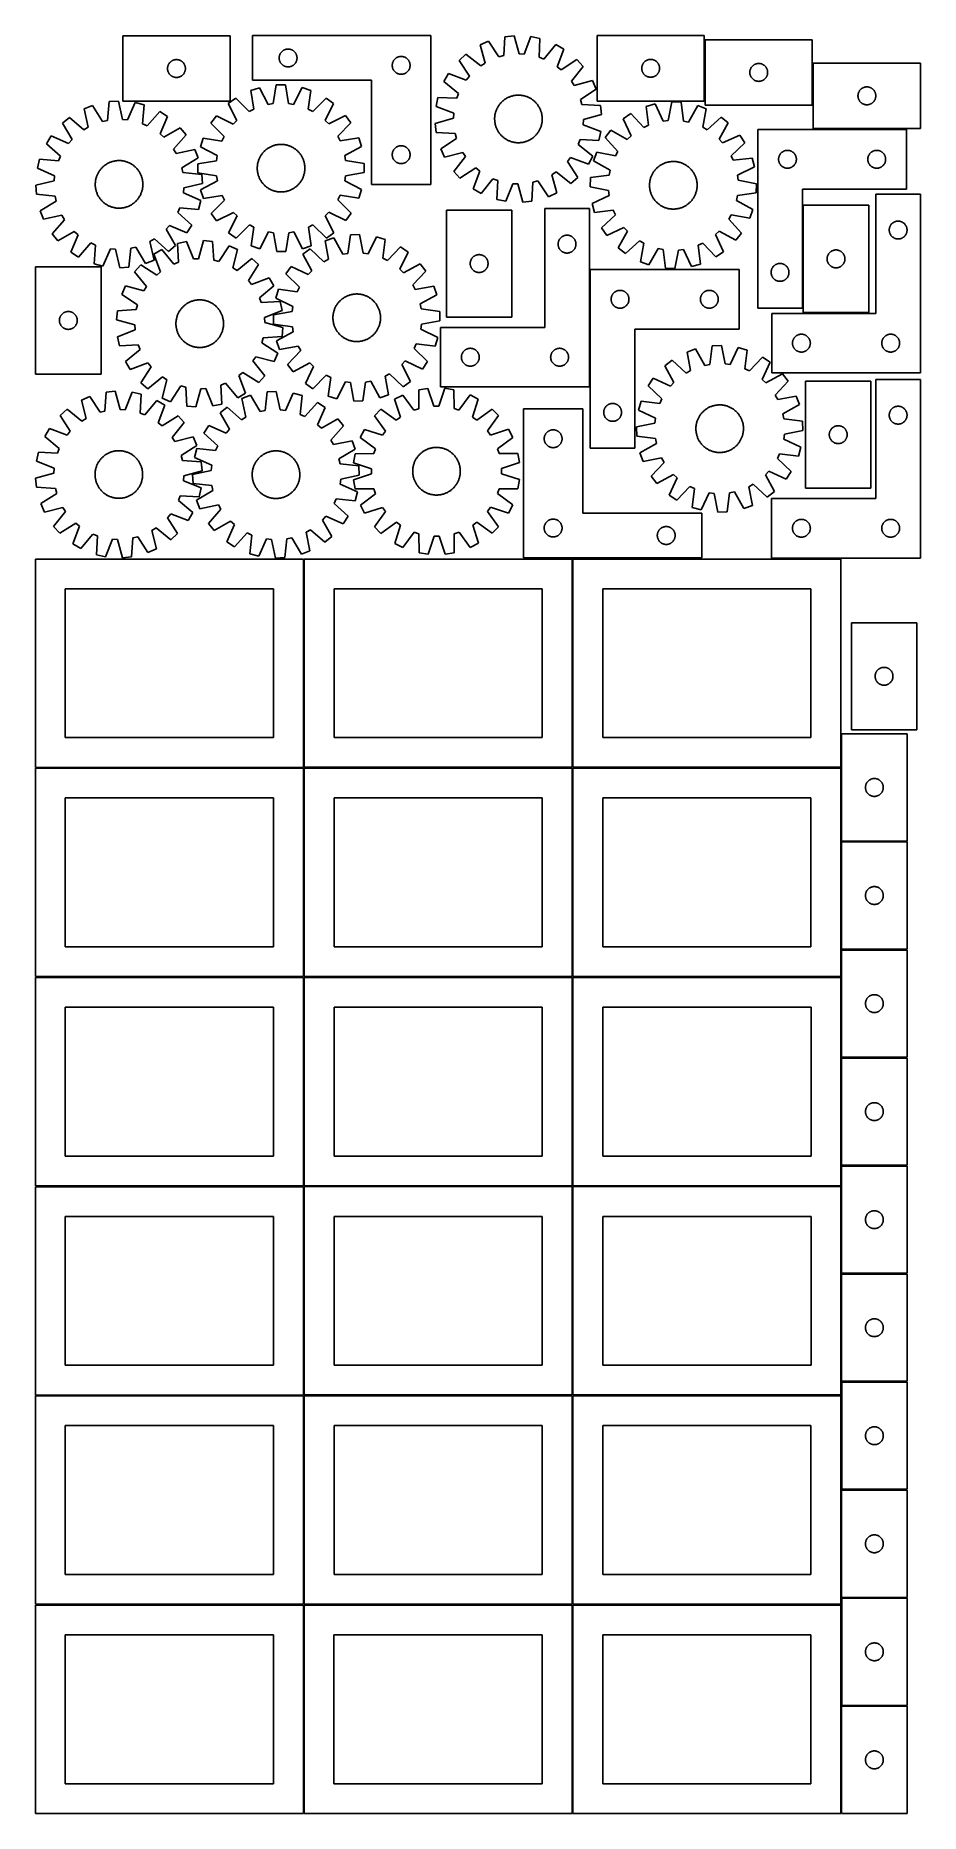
# Model space of a CAD drawing. Header units: millimetres. Extents: x 7 to 1493, y 7 to 2993.
import ezdxf

# ---------------------------------------------------------------- set-up
doc = ezdxf.new("R2010")
doc.units = ezdxf.units.MM
doc.layers.add('COMMON', color=5, linetype='CONTINUOUS', true_color=0x0000ff)
doc.layers.add('CUT', color=7, linetype='CONTINUOUS', true_color=0x000000)

msp = doc.modelspace()

# ---------------------------------------------------------------- linework, layer by layer
at = {"layer": 'COMMON'}
for p, q in [((457.299607, 2114.049516), (457.299607, 1764.074296)), ((908.799608, 2114.074296), (908.799608, 1764.074296)), ((1360.299609, 1820.223054), (1360.299609, 1764.074296)), ((6.549607, 1763.299515), (456.549607, 1763.299515)), ((457.299607, 1762.549515), (457.299607, 1412.574295)), ((458.049608, 1763.324295), (908.049608, 1763.324295)), ((908.799608, 1762.574295), (908.799608, 1412.574295)), ((909.549609, 1763.324295), (1359.549609, 1763.324295)), ((1360.299609, 1762.574295), (1360.299609, 1640.223054)), ((1360.299609, 1638.723053), (1360.299609, 1458.723053)), ((1361.04961, 1639.473053), (1471.04961, 1639.473053)), ((456.549607, 1411.799515), (6.549607, 1411.799515)), ((458.074235, 1411.824294), (908.049608, 1411.824294)), ((908.824235, 1411.074294), (908.824235, 1061.074294)), ((909.574236, 1411.824294), (1359.549609, 1411.824294)), ((1360.324236, 1411.074294), (1360.324236, 1277.123813)), ((1360.324236, 1275.623812), (1360.324236, 1095.623812)), ((1361.074237, 1276.373812), (1471.074237, 1276.373812)), ((1360.324236, 1094.123811), (1360.324236, 1061.074294)), ((1361.074237, 1094.873811), (1471.074237, 1094.873811)), ((6.549607, 1060.299513), (456.549607, 1060.299513)), ((908.074235, 1060.324294), (458.074235, 1060.324294)), ((908.824235, 1059.574293), (908.824235, 709.574293)), ((1359.574236, 1060.324294), (909.574236, 1060.324294)), ((1360.324236, 1059.574293), (1360.324236, 914.123811)), ((1360.324236, 912.62381), (1360.324236, 732.62381)), ((1361.074237, 913.37381), (1471.074237, 913.37381)), ((1361.099121, 731.873809), (1471.074237, 731.873809)), ((6.549607, 708.799512), (456.549607, 708.799512)), ((457.299607, 708.049512), (457.299607, 358.074292)), ((458.074235, 708.824292), (908.049608, 708.824292)), ((908.799608, 708.074292), (908.799608, 358.074292)), ((909.574236, 708.824292), (1359.549609, 708.824292)), ((1360.299609, 549.574341), (1360.299609, 369.574341)), ((1361.099121, 368.82434), (1471.04961, 368.82434)), ((6.549607, 357.299511), (456.524767, 357.299511)), ((457.274767, 356.549511), (457.274767, 6.549511)), ((908.774768, 356.549511), (908.774768, 6.549511)), ((1360.274769, 186.549511), (1360.274769, 6.549511))]:
    msp.add_line(p, q, dxfattribs=at)
at = {"layer": 'CUT'}
for p, q in [((333.322235, 2993.091583), (153.322235, 2993.091583)), ((153.322235, 2993.091583), (153.322235, 2883.091583)), ((333.322235, 2883.091583), (333.322235, 2993.091583)), ((670.899196, 2993.343786), (370.899196, 2993.343786)), ((370.899196, 2993.343786), (370.899196, 2918.343786)), ((670.899196, 2743.343786), (670.899196, 2993.343786)), ((795.221757, 2991.53751), (793.492424, 2959.820257)), ((810.517952, 2993.197923), (795.221757, 2991.53751)), ((819.012676, 2962.590499), (810.517952, 2993.197923)), ((839.022612, 2991.80144), (827.576748, 2962.170933)), ((854.083254, 2988.653803), (839.022612, 2991.80144)), ((852.704002, 2956.919399), (854.083254, 2988.653803)), ((1130.135282, 2993.484654), (950.135282, 2993.484654)), ((950.135282, 2993.484654), (950.135282, 2883.484654)), ((1130.135282, 2883.484654), (1130.135282, 2993.484654)), ((415.919085, 2956.615967), (415.978698, 2957.386101)), ((415.978698, 2957.386101), (416.077878, 2958.152144)), ((416.077878, 2958.152144), (416.216361, 2958.912067)), ((416.216361, 2958.912067), (416.39378, 2959.663852)), ((416.39378, 2959.663852), (416.609665, 2960.405508)), ((416.609665, 2960.405508), (416.863444, 2961.135067)), ((416.863444, 2961.135067), (417.154442, 2961.850594)), ((417.154442, 2961.850594), (417.48189, 2962.550192)), ((417.48189, 2962.550192), (417.844917, 2963.232007)), ((417.844917, 2963.232007), (418.242563, 2963.894228)), ((418.242563, 2963.894228), (418.673771, 2964.535102)), ((418.673771, 2964.535102), (419.137399, 2965.152928)), ((419.137399, 2965.152928), (419.632217, 2965.746067)), ((419.632217, 2965.746067), (420.156913, 2966.312948)), ((420.156913, 2966.312948), (420.710096, 2966.852066)), ((420.710096, 2966.852066), (421.290298, 2967.361992)), ((421.290298, 2967.361992), (421.895982, 2967.841374)), ((421.895982, 2967.841374), (422.52554, 2968.288941)), ((422.52554, 2968.288941), (423.177304, 2968.703505)), ((423.177304, 2968.703505), (423.849545, 2969.083968)), ((423.849545, 2969.083968), (424.54048, 2969.42932)), ((424.54048, 2969.42932), (425.248278, 2969.738645)), ((425.248278, 2969.738645), (425.97106, 2970.011124)), ((425.97106, 2970.011124), (426.706911, 2970.246034)), ((426.706911, 2970.246034), (427.45388, 2970.442751)), ((427.45388, 2970.442751), (428.209985, 2970.600755)), ((428.209985, 2970.600755), (428.973221, 2970.719626)), ((428.973221, 2970.719626), (429.741564, 2970.799048)), ((429.741564, 2970.799048), (430.512977, 2970.838813)), ((430.512977, 2970.838813), (431.285415, 2970.838813)), ((431.285415, 2970.838813), (432.056828, 2970.799048)), ((432.056828, 2970.799048), (432.825171, 2970.719626)), ((432.825171, 2970.719626), (433.588407, 2970.600755)), ((433.588407, 2970.600755), (434.344512, 2970.442751)), ((434.344512, 2970.442751), (435.091481, 2970.246034)), ((435.091481, 2970.246034), (435.827332, 2970.011124)), ((435.827332, 2970.011124), (436.550114, 2969.738645)), ((436.550114, 2969.738645), (437.257912, 2969.42932)), ((437.257912, 2969.42932), (437.948847, 2969.083968)), ((437.948847, 2969.083968), (438.621088, 2968.703505)), ((438.621088, 2968.703505), (439.272852, 2968.288941)), ((439.272852, 2968.288941), (439.90241, 2967.841374)), ((439.90241, 2967.841374), (440.508094, 2967.361992)), ((440.508094, 2967.361992), (441.088296, 2966.852066)), ((441.088296, 2966.852066), (441.641479, 2966.312948)), ((441.641479, 2966.312948), (442.166175, 2965.746067)), ((442.166175, 2965.746067), (442.660993, 2965.152928)), ((442.660993, 2965.152928), (443.124621, 2964.535102)), ((443.124621, 2964.535102), (443.555829, 2963.894228)), ((443.555829, 2963.894228), (443.953475, 2963.232007)), ((443.953475, 2963.232007), (444.316502, 2962.550192)), ((444.316502, 2962.550192), (444.64395, 2961.850594)), ((444.64395, 2961.850594), (444.934948, 2961.135067)), ((444.934948, 2961.135067), (445.188727, 2960.405508)), ((445.188727, 2960.405508), (445.404612, 2959.663852)), ((445.404612, 2959.663852), (445.582031, 2958.912067)), ((445.582031, 2958.912067), (445.720514, 2958.152144)), ((445.720514, 2958.152144), (445.819694, 2957.386101)), ((445.819694, 2957.386101), (445.879307, 2956.615967)), ((614.54048, 2956.92932), (615.248278, 2957.238645)), ((615.248278, 2957.238645), (615.97106, 2957.511124)), ((615.97106, 2957.511124), (616.706911, 2957.746034)), ((616.706911, 2957.746034), (617.45388, 2957.942751)), ((617.45388, 2957.942751), (618.209985, 2958.100755)), ((618.209985, 2958.100755), (618.973221, 2958.219626)), ((618.973221, 2958.219626), (619.741564, 2958.299048)), ((619.741564, 2958.299048), (620.512977, 2958.338813)), ((620.512977, 2958.338813), (621.285415, 2958.338813)), ((621.285415, 2958.338813), (622.056828, 2958.299048)), ((622.056828, 2958.299048), (622.825171, 2958.219626)), ((622.825171, 2958.219626), (623.588407, 2958.100755)), ((623.588407, 2958.100755), (624.344512, 2957.942751)), ((624.344512, 2957.942751), (625.091481, 2957.746034)), ((625.091481, 2957.746034), (625.827332, 2957.511124)), ((625.827332, 2957.511124), (626.550114, 2957.238645)), ((626.550114, 2957.238645), (627.257912, 2956.92932)), ((729.764641, 2962.126448), (718.365726, 2951.792268)), ((754.627609, 2942.357595), (729.764641, 2962.126448)), ((767.680677, 2984.05722), (753.646227, 2977.751289)), ((753.646227, 2977.751289), (761.802704, 2947.051995)), ((785.217854, 2957.572844), (767.680677, 2984.05722)), ((793.492424, 2959.820257), (785.217854, 2957.572844)), ((827.576748, 2962.170933), (819.012676, 2962.590499)), ((880.76126, 2978.517244), (860.719266, 2953.873924)), ((894.112108, 2970.869669), (880.76126, 2978.517244)), ((882.993891, 2941.11467), (894.112108, 2970.869669)), ((1311.742826, 2986.568883), (1131.742826, 2986.568883)), ((1131.742826, 2986.568883), (1131.742826, 2876.568883)), ((1311.742826, 2876.568883), (1311.742826, 2986.568883)), ((228.322235, 2938.091583), (228.342124, 2938.863764)), ((228.342124, 2937.319401), (228.322235, 2938.091583)), ((228.342124, 2938.863764), (228.401737, 2939.633898)), ((228.401737, 2936.549268), (228.342124, 2937.319401)), ((228.401737, 2939.633898), (228.500917, 2940.399941)), ((228.500917, 2935.783224), (228.401737, 2936.549268)), ((228.500917, 2940.399941), (228.6394, 2941.159864)), ((228.6394, 2935.023302), (228.500917, 2935.783224)), ((228.6394, 2941.159864), (228.816819, 2941.911649)), ((228.816819, 2934.271516), (228.6394, 2935.023302)), ((228.816819, 2941.911649), (229.032705, 2942.653305)), ((229.032705, 2933.52986), (228.816819, 2934.271516)), ((229.032705, 2942.653305), (229.286483, 2943.382864)), ((229.286483, 2932.800301), (229.032705, 2933.52986)), ((229.286483, 2943.382864), (229.577482, 2944.098391)), ((229.577482, 2932.084774), (229.286483, 2932.800301)), ((229.577482, 2944.098391), (229.904929, 2944.797989)), ((229.904929, 2931.385176), (229.577482, 2932.084774)), ((229.904929, 2944.797989), (230.267957, 2945.479804)), ((230.267957, 2930.703362), (229.904929, 2931.385176)), ((230.267957, 2945.479804), (230.665602, 2946.142025)), ((230.665602, 2930.04114), (230.267957, 2930.703362)), ((230.665602, 2946.142025), (231.09681, 2946.782899)), ((231.09681, 2929.400266), (230.665602, 2930.04114)), ((231.09681, 2946.782899), (231.560438, 2947.400725)), ((231.560438, 2928.78244), (231.09681, 2929.400266)), ((231.560438, 2947.400725), (232.055256, 2947.993864)), ((232.055256, 2928.189301), (231.560438, 2928.78244)), ((232.055256, 2947.993864), (232.579953, 2948.560745)), ((232.579953, 2927.62242), (232.055256, 2928.189301)), ((232.579953, 2948.560745), (233.133135, 2949.099863)), ((233.133135, 2927.083302), (232.579953, 2927.62242)), ((233.133135, 2949.099863), (233.713338, 2949.609789)), ((233.713338, 2949.609789), (234.319021, 2950.089171)), ((234.319021, 2950.089171), (234.94858, 2950.536738)), ((234.94858, 2950.536738), (235.600343, 2950.951302)), ((235.600343, 2950.951302), (236.272584, 2951.331765)), ((236.272584, 2951.331765), (236.963519, 2951.677117)), ((236.963519, 2951.677117), (237.671317, 2951.986442)), ((237.671317, 2951.986442), (238.3941, 2952.258921)), ((238.3941, 2952.258921), (239.129951, 2952.493831)), ((239.129951, 2952.493831), (239.876919, 2952.690548)), ((239.876919, 2952.690548), (240.633024, 2952.848552)), ((240.633024, 2952.848552), (241.39626, 2952.967423)), ((241.39626, 2952.967423), (242.164603, 2953.046845)), ((242.164603, 2953.046845), (242.936017, 2953.08661)), ((242.936017, 2953.08661), (243.708454, 2953.08661)), ((243.708454, 2953.08661), (244.479867, 2953.046845)), ((244.479867, 2953.046845), (245.248211, 2952.967423)), ((245.248211, 2952.967423), (246.011447, 2952.848552)), ((246.011447, 2952.848552), (246.767551, 2952.690548)), ((246.767551, 2952.690548), (247.51452, 2952.493831)), ((247.51452, 2952.493831), (248.250371, 2952.258921)), ((248.250371, 2952.258921), (248.973154, 2951.986442)), ((248.973154, 2951.986442), (249.680951, 2951.677117)), ((249.680951, 2951.677117), (250.371887, 2951.331765)), ((250.371887, 2951.331765), (251.044127, 2950.951302)), ((251.044127, 2950.951302), (251.695891, 2950.536738)), ((251.695891, 2950.536738), (252.32545, 2950.089171)), ((252.32545, 2950.089171), (252.931133, 2949.609789)), ((252.931133, 2949.609789), (253.511335, 2949.099863)), ((253.511335, 2949.099863), (254.064518, 2948.560745)), ((254.064518, 2927.62242), (253.511335, 2927.083302)), ((254.064518, 2948.560745), (254.589214, 2947.993864)), ((254.589214, 2928.189301), (254.064518, 2927.62242)), ((254.589214, 2947.993864), (255.084032, 2947.400725)), ((255.084032, 2928.78244), (254.589214, 2928.189301)), ((255.084032, 2947.400725), (255.54766, 2946.782899)), ((255.54766, 2929.400266), (255.084032, 2928.78244)), ((255.54766, 2946.782899), (255.978869, 2946.142025)), ((255.978869, 2930.04114), (255.54766, 2929.400266)), ((255.978869, 2946.142025), (256.376514, 2945.479804)), ((256.376514, 2930.703362), (255.978869, 2930.04114)), ((256.376514, 2945.479804), (256.739542, 2944.797989)), ((256.739542, 2931.385176), (256.376514, 2930.703362)), ((256.739542, 2944.797989), (257.066989, 2944.098391)), ((257.066989, 2932.084774), (256.739542, 2931.385176)), ((257.066989, 2944.098391), (257.357988, 2943.382864)), ((257.357988, 2932.800301), (257.066989, 2932.084774)), ((257.357988, 2943.382864), (257.611766, 2942.653305)), ((257.611766, 2933.52986), (257.357988, 2932.800301)), ((257.611766, 2942.653305), (257.827651, 2941.911649)), ((257.827651, 2934.271516), (257.611766, 2933.52986)), ((257.827651, 2941.911649), (258.005071, 2941.159864)), ((258.005071, 2935.023302), (257.827651, 2934.271516)), ((258.005071, 2941.159864), (258.143554, 2940.399941)), ((258.143554, 2935.783224), (258.005071, 2935.023302)), ((258.143554, 2940.399941), (258.242733, 2939.633898)), ((258.242733, 2936.549268), (258.143554, 2935.783224)), ((258.242733, 2939.633898), (258.302347, 2938.863764)), ((258.302347, 2937.319401), (258.242733, 2936.549268)), ((258.302347, 2938.863764), (258.322235, 2938.091583)), ((258.322235, 2938.091583), (258.302347, 2937.319401)), ((415.899196, 2955.843786), (415.919085, 2956.615967)), ((415.919085, 2955.071604), (415.899196, 2955.843786)), ((415.978698, 2954.301471), (415.919085, 2955.071604)), ((416.077878, 2953.535427), (415.978698, 2954.301471)), ((416.216361, 2952.775505), (416.077878, 2953.535427)), ((416.39378, 2952.023719), (416.216361, 2952.775505)), ((416.609665, 2951.282063), (416.39378, 2952.023719)), ((416.863444, 2950.552504), (416.609665, 2951.282063)), ((417.154442, 2949.836977), (416.863444, 2950.552504)), ((417.48189, 2949.137379), (417.154442, 2949.836977)), ((417.844917, 2948.455565), (417.48189, 2949.137379)), ((418.242563, 2947.793343), (417.844917, 2948.455565)), ((418.673771, 2947.152469), (418.242563, 2947.793343)), ((419.137399, 2946.534643), (418.673771, 2947.152469)), ((419.632217, 2945.941504), (419.137399, 2946.534643)), ((420.156913, 2945.374623), (419.632217, 2945.941504)), ((420.710096, 2944.835505), (420.156913, 2945.374623)), ((421.290298, 2944.325579), (420.710096, 2944.835505)), ((421.895982, 2943.846197), (421.290298, 2944.325579)), ((422.52554, 2943.39863), (421.895982, 2943.846197)), ((423.177304, 2942.984066), (422.52554, 2943.39863)), ((423.849545, 2942.603604), (423.177304, 2942.984066)), ((424.54048, 2942.258252), (423.849545, 2942.603604)), ((425.248278, 2941.948926), (424.54048, 2942.258252)), ((425.97106, 2941.676447), (425.248278, 2941.948926)), ((426.706911, 2941.441537), (425.97106, 2941.676447)), ((427.45388, 2941.24482), (426.706911, 2941.441537)), ((428.209985, 2941.086816), (427.45388, 2941.24482)), ((428.973221, 2940.967945), (428.209985, 2941.086816)), ((429.741564, 2940.888523), (428.973221, 2940.967945)), ((430.512977, 2940.848759), (429.741564, 2940.888523)), ((431.285415, 2940.848759), (430.512977, 2940.848759)), ((432.056828, 2940.888523), (431.285415, 2940.848759)), ((432.825171, 2940.967945), (432.056828, 2940.888523)), ((433.588407, 2941.086816), (432.825171, 2940.967945)), ((434.344512, 2941.24482), (433.588407, 2941.086816)), ((435.091481, 2941.441537), (434.344512, 2941.24482)), ((435.827332, 2941.676447), (435.091481, 2941.441537)), ((436.550114, 2941.948926), (435.827332, 2941.676447)), ((437.257912, 2942.258252), (436.550114, 2941.948926)), ((437.948847, 2942.603604), (437.257912, 2942.258252)), ((438.621088, 2942.984066), (437.948847, 2942.603604)), ((439.272852, 2943.39863), (438.621088, 2942.984066)), ((439.90241, 2943.846197), (439.272852, 2943.39863)), ((440.508094, 2944.325579), (439.90241, 2943.846197)), ((441.088296, 2944.835505), (440.508094, 2944.325579)), ((441.641479, 2945.374623), (441.088296, 2944.835505)), ((442.166175, 2945.941504), (441.641479, 2945.374623)), ((442.660993, 2946.534643), (442.166175, 2945.941504)), ((443.124621, 2947.152469), (442.660993, 2946.534643)), ((443.555829, 2947.793343), (443.124621, 2947.152469)), ((443.953475, 2948.455565), (443.555829, 2947.793343)), ((444.316502, 2949.137379), (443.953475, 2948.455565)), ((444.64395, 2949.836977), (444.316502, 2949.137379)), ((444.934948, 2950.552504), (444.64395, 2949.836977)), ((445.188727, 2951.282063), (444.934948, 2950.552504)), ((445.404612, 2952.023719), (445.188727, 2951.282063)), ((445.582031, 2952.775505), (445.404612, 2952.023719)), ((445.720514, 2953.535427), (445.582031, 2952.775505)), ((445.819694, 2954.301471), (445.720514, 2953.535427)), ((445.879307, 2955.071604), (445.819694, 2954.301471)), ((445.879307, 2956.615967), (445.899196, 2955.843786)), ((445.899196, 2955.843786), (445.879307, 2955.071604)), ((605.899196, 2943.343786), (605.919085, 2944.115967)), ((605.919085, 2942.571604), (605.899196, 2943.343786)), ((605.919085, 2944.115967), (605.978698, 2944.886101)), ((605.978698, 2941.801471), (605.919085, 2942.571604)), ((605.978698, 2944.886101), (606.077878, 2945.652144)), ((606.077878, 2941.035427), (605.978698, 2941.801471)), ((606.077878, 2945.652144), (606.216361, 2946.412067)), ((606.216361, 2940.275505), (606.077878, 2941.035427)), ((606.216361, 2946.412067), (606.39378, 2947.163852)), ((606.39378, 2939.523719), (606.216361, 2940.275505)), ((606.39378, 2947.163852), (606.609665, 2947.905508)), ((606.609665, 2938.782063), (606.39378, 2939.523719)), ((606.609665, 2947.905508), (606.863444, 2948.635067)), ((606.863444, 2938.052504), (606.609665, 2938.782063)), ((606.863444, 2948.635067), (607.154442, 2949.350594)), ((607.154442, 2937.336977), (606.863444, 2938.052504)), ((607.154442, 2949.350594), (607.48189, 2950.050192)), ((607.48189, 2936.637379), (607.154442, 2937.336977)), ((607.48189, 2950.050192), (607.844917, 2950.732007)), ((607.844917, 2935.955565), (607.48189, 2936.637379)), ((607.844917, 2950.732007), (608.242563, 2951.394228)), ((608.242563, 2935.293343), (607.844917, 2935.955565)), ((608.242563, 2951.394228), (608.673771, 2952.035102)), ((608.673771, 2934.652469), (608.242563, 2935.293343)), ((608.673771, 2952.035102), (609.137399, 2952.652928)), ((609.137399, 2934.034643), (608.673771, 2934.652469)), ((609.137399, 2952.652928), (609.632217, 2953.246067)), ((609.632217, 2933.441504), (609.137399, 2934.034643)), ((609.632217, 2953.246067), (610.156913, 2953.812948)), ((610.156913, 2932.874623), (609.632217, 2933.441504)), ((610.156913, 2953.812948), (610.710096, 2954.352066)), ((610.710096, 2932.335505), (610.156913, 2932.874623)), ((610.710096, 2954.352066), (611.290298, 2954.861992)), ((611.290298, 2931.825579), (610.710096, 2932.335505)), ((611.290298, 2954.861992), (611.895982, 2955.341374)), ((611.895982, 2931.346197), (611.290298, 2931.825579)), ((611.895982, 2955.341374), (612.52554, 2955.788941)), ((612.52554, 2930.89863), (611.895982, 2931.346197)), ((612.52554, 2955.788941), (613.177304, 2956.203505)), ((613.177304, 2930.484066), (612.52554, 2930.89863)), ((613.177304, 2956.203505), (613.849545, 2956.583968)), ((613.849545, 2930.103604), (613.177304, 2930.484066)), ((613.849545, 2956.583968), (614.54048, 2956.92932)), ((614.54048, 2929.758252), (613.849545, 2930.103604)), ((615.248278, 2929.448926), (614.54048, 2929.758252)), ((615.97106, 2929.176447), (615.248278, 2929.448926)), ((616.706911, 2928.941537), (615.97106, 2929.176447)), ((617.45388, 2928.74482), (616.706911, 2928.941537)), ((618.209985, 2928.586816), (617.45388, 2928.74482)), ((618.973221, 2928.467945), (618.209985, 2928.586816)), ((619.741564, 2928.388523), (618.973221, 2928.467945)), ((620.512977, 2928.348759), (619.741564, 2928.388523)), ((621.285415, 2928.348759), (620.512977, 2928.348759)), ((622.056828, 2928.388523), (621.285415, 2928.348759)), ((622.825171, 2928.467945), (622.056828, 2928.388523)), ((623.588407, 2928.586816), (622.825171, 2928.467945)), ((624.344512, 2928.74482), (623.588407, 2928.586816)), ((625.091481, 2928.941537), (624.344512, 2928.74482)), ((625.827332, 2929.176447), (625.091481, 2928.941537)), ((626.550114, 2929.448926), (625.827332, 2929.176447)), ((627.257912, 2929.758252), (626.550114, 2929.448926)), ((627.257912, 2956.92932), (627.948847, 2956.583968)), ((627.948847, 2930.103604), (627.257912, 2929.758252)), ((627.948847, 2956.583968), (628.621088, 2956.203505)), ((628.621088, 2930.484066), (627.948847, 2930.103604)), ((628.621088, 2956.203505), (629.272852, 2955.788941)), ((629.272852, 2930.89863), (628.621088, 2930.484066)), ((629.272852, 2955.788941), (629.90241, 2955.341374)), ((629.90241, 2931.346197), (629.272852, 2930.89863)), ((629.90241, 2955.341374), (630.508094, 2954.861992)), ((630.508094, 2931.825579), (629.90241, 2931.346197)), ((630.508094, 2954.861992), (631.088296, 2954.352066)), ((631.088296, 2932.335505), (630.508094, 2931.825579)), ((631.088296, 2954.352066), (631.641479, 2953.812948)), ((631.641479, 2932.874623), (631.088296, 2932.335505)), ((631.641479, 2953.812948), (632.166175, 2953.246067)), ((632.166175, 2933.441504), (631.641479, 2932.874623)), ((632.166175, 2953.246067), (632.660993, 2952.652928)), ((632.660993, 2934.034643), (632.166175, 2933.441504)), ((632.660993, 2952.652928), (633.124621, 2952.035102)), ((633.124621, 2934.652469), (632.660993, 2934.034643)), ((633.124621, 2952.035102), (633.555829, 2951.394228)), ((633.555829, 2935.293343), (633.124621, 2934.652469)), ((633.555829, 2951.394228), (633.953475, 2950.732007)), ((633.953475, 2935.955565), (633.555829, 2935.293343)), ((633.953475, 2950.732007), (634.316502, 2950.050192)), ((634.316502, 2936.637379), (633.953475, 2935.955565)), ((634.316502, 2950.050192), (634.64395, 2949.350594)), ((634.64395, 2937.336977), (634.316502, 2936.637379)), ((634.64395, 2949.350594), (634.934948, 2948.635067)), ((634.934948, 2938.052504), (634.64395, 2937.336977)), ((634.934948, 2948.635067), (635.188727, 2947.905508)), ((635.188727, 2938.782063), (634.934948, 2938.052504)), ((635.188727, 2947.905508), (635.404612, 2947.163852)), ((635.404612, 2939.523719), (635.188727, 2938.782063)), ((635.404612, 2947.163852), (635.582031, 2946.412067)), ((635.582031, 2940.275505), (635.404612, 2939.523719)), ((635.582031, 2946.412067), (635.720514, 2945.652144)), ((635.720514, 2941.035427), (635.582031, 2940.275505)), ((635.720514, 2945.652144), (635.819694, 2944.886101)), ((635.819694, 2941.801471), (635.720514, 2941.035427)), ((635.819694, 2944.886101), (635.879307, 2944.115967)), ((635.879307, 2942.571604), (635.819694, 2941.801471)), ((635.879307, 2944.115967), (635.899196, 2943.343786)), ((635.899196, 2943.343786), (635.879307, 2942.571604)), ((700.481328, 2929.552345), (692.833753, 2916.201497)), ((730.236328, 2918.434129), (700.481328, 2929.552345)), ((718.365726, 2951.792268), (735.609599, 2925.115994)), ((761.802704, 2947.051995), (754.627609, 2942.357595)), ((860.719266, 2953.873924), (852.704002, 2956.919399)), ((889.675757, 2935.741398), (882.993891, 2941.11467)), ((916.35203, 2952.985272), (889.675757, 2935.741398)), ((906.917357, 2916.723388), (926.68621, 2941.586357)), ((926.68621, 2941.586357), (916.35203, 2952.985272)), ((1025.135282, 2938.484654), (1025.15517, 2939.256835)), ((1025.15517, 2937.712473), (1025.135282, 2938.484654)), ((1025.15517, 2939.256835), (1025.214783, 2940.026969)), ((1025.214783, 2936.942339), (1025.15517, 2937.712473)), ((1025.214783, 2940.026969), (1025.313963, 2940.793013)), ((1025.313963, 2936.176295), (1025.214783, 2936.942339)), ((1025.313963, 2940.793013), (1025.452446, 2941.552935)), ((1025.452446, 2935.416373), (1025.313963, 2936.176295)), ((1025.452446, 2941.552935), (1025.629866, 2942.304721)), ((1025.629866, 2934.664587), (1025.452446, 2935.416373)), ((1025.629866, 2942.304721), (1025.845751, 2943.046376)), ((1025.845751, 2933.922932), (1025.629866, 2934.664587)), ((1025.845751, 2943.046376), (1026.099529, 2943.775935)), ((1026.099529, 2933.193373), (1025.845751, 2933.922932)), ((1026.099529, 2943.775935), (1026.390528, 2944.491463)), ((1026.390528, 2932.477845), (1026.099529, 2933.193373)), ((1026.390528, 2944.491463), (1026.717975, 2945.191061)), ((1026.717975, 2931.778247), (1026.390528, 2932.477845)), ((1026.717975, 2945.191061), (1027.081003, 2945.872875)), ((1027.081003, 2931.096433), (1026.717975, 2931.778247)), ((1027.081003, 2945.872875), (1027.478648, 2946.535097)), ((1027.478648, 2930.434211), (1027.081003, 2931.096433)), ((1027.478648, 2946.535097), (1027.909857, 2947.17597)), ((1027.909857, 2929.793338), (1027.478648, 2930.434211)), ((1027.909857, 2947.17597), (1028.373485, 2947.793796)), ((1028.373485, 2929.175512), (1027.909857, 2929.793338)), ((1028.373485, 2947.793796), (1028.868303, 2948.386936)), ((1028.868303, 2928.582372), (1028.373485, 2929.175512)), ((1028.868303, 2948.386936), (1029.392999, 2948.953816)), ((1029.392999, 2928.015492), (1028.868303, 2928.582372)), ((1029.392999, 2948.953816), (1029.946182, 2949.492934)), ((1029.946182, 2927.476374), (1029.392999, 2928.015492)), ((1029.946182, 2949.492934), (1030.526384, 2950.002861)), ((1030.526384, 2926.966447), (1029.946182, 2927.476374)), ((1030.526384, 2950.002861), (1031.132067, 2950.482243)), ((1031.132067, 2950.482243), (1031.761626, 2950.929809)), ((1031.761626, 2950.929809), (1032.41339, 2951.344373)), ((1032.41339, 2951.344373), (1033.08563, 2951.724836)), ((1033.08563, 2951.724836), (1033.776566, 2952.070188)), ((1033.776566, 2952.070188), (1034.484363, 2952.379514)), ((1034.484363, 2952.379514), (1035.207146, 2952.651992)), ((1035.207146, 2952.651992), (1035.942997, 2952.886902)), ((1035.942997, 2952.886902), (1036.689965, 2953.08362)), ((1036.689965, 2953.08362), (1037.44607, 2953.241623)), ((1037.44607, 2953.241623), (1038.209306, 2953.360494)), ((1038.209306, 2953.360494), (1038.97765, 2953.439917)), ((1038.97765, 2953.439917), (1039.749063, 2953.479681)), ((1039.749063, 2953.479681), (1040.5215, 2953.479681)), ((1040.5215, 2953.479681), (1041.292914, 2953.439917)), ((1041.292914, 2953.439917), (1042.061257, 2953.360494)), ((1042.061257, 2953.360494), (1042.824493, 2953.241623)), ((1042.824493, 2953.241623), (1043.580598, 2953.08362)), ((1043.580598, 2953.08362), (1044.327566, 2952.886902)), ((1044.327566, 2952.886902), (1045.063417, 2952.651992)), ((1045.063417, 2952.651992), (1045.7862, 2952.379514)), ((1045.7862, 2952.379514), (1046.493997, 2952.070188)), ((1046.493997, 2952.070188), (1047.184933, 2951.724836)), ((1047.184933, 2951.724836), (1047.857174, 2951.344373)), ((1047.857174, 2951.344373), (1048.508937, 2950.929809)), ((1048.508937, 2950.929809), (1049.138496, 2950.482243)), ((1049.138496, 2950.482243), (1049.744179, 2950.002861)), ((1049.744179, 2950.002861), (1050.324382, 2949.492934)), ((1050.324382, 2927.476374), (1049.744179, 2926.966447)), ((1050.324382, 2949.492934), (1050.877564, 2948.953816)), ((1050.877564, 2928.015492), (1050.324382, 2927.476374)), ((1050.877564, 2948.953816), (1051.402261, 2948.386936)), ((1051.402261, 2928.582372), (1050.877564, 2928.015492)), ((1051.402261, 2948.386936), (1051.897079, 2947.793796)), ((1051.897079, 2929.175512), (1051.402261, 2928.582372)), ((1051.897079, 2947.793796), (1052.360707, 2947.17597)), ((1052.360707, 2929.793338), (1051.897079, 2929.175512)), ((1052.360707, 2947.17597), (1052.791915, 2946.535097)), ((1052.791915, 2930.434211), (1052.360707, 2929.793338)), ((1052.791915, 2946.535097), (1053.18956, 2945.872875)), ((1053.18956, 2931.096433), (1052.791915, 2930.434211)), ((1053.18956, 2945.872875), (1053.552588, 2945.191061)), ((1053.552588, 2931.778247), (1053.18956, 2931.096433)), ((1053.552588, 2945.191061), (1053.880035, 2944.491463)), ((1053.880035, 2932.477845), (1053.552588, 2931.778247)), ((1053.880035, 2944.491463), (1054.171034, 2943.775935)), ((1054.171034, 2933.193373), (1053.880035, 2932.477845)), ((1054.171034, 2943.775935), (1054.424812, 2943.046376)), ((1054.424812, 2933.922932), (1054.171034, 2933.193373)), ((1054.424812, 2943.046376), (1054.640697, 2942.304721)), ((1054.640697, 2934.664587), (1054.424812, 2933.922932)), ((1054.640697, 2942.304721), (1054.818117, 2941.552935)), ((1054.818117, 2935.416373), (1054.640697, 2934.664587)), ((1054.818117, 2941.552935), (1054.9566, 2940.793013)), ((1054.9566, 2936.176295), (1054.818117, 2935.416373)), ((1054.9566, 2940.793013), (1055.05578, 2940.026969)), ((1055.05578, 2936.942339), (1054.9566, 2936.176295)), ((1055.05578, 2940.026969), (1055.115393, 2939.256835)), ((1055.115393, 2937.712473), (1055.05578, 2936.942339)), ((1055.115393, 2939.256835), (1055.135282, 2938.484654)), ((1055.135282, 2938.484654), (1055.115393, 2937.712473)), ((1206.742826, 2931.568883), (1206.762714, 2932.341064)), ((1206.762714, 2930.796701), (1206.742826, 2931.568883)), ((1206.762714, 2932.341064), (1206.822327, 2933.111197)), ((1206.822327, 2930.026568), (1206.762714, 2930.796701)), ((1206.822327, 2933.111197), (1206.921507, 2933.877241)), ((1206.921507, 2929.260524), (1206.822327, 2930.026568)), ((1206.921507, 2933.877241), (1207.05999, 2934.637164)), ((1207.05999, 2928.500602), (1206.921507, 2929.260524)), ((1207.05999, 2934.637164), (1207.23741, 2935.388949)), ((1207.23741, 2927.748816), (1207.05999, 2928.500602)), ((1207.23741, 2935.388949), (1207.453295, 2936.130605)), ((1207.453295, 2927.00716), (1207.23741, 2927.748816)), ((1207.453295, 2936.130605), (1207.707073, 2936.860164)), ((1207.707073, 2936.860164), (1207.998072, 2937.575691)), ((1207.998072, 2937.575691), (1208.325519, 2938.275289)), ((1208.325519, 2938.275289), (1208.688547, 2938.957104)), ((1208.688547, 2938.957104), (1209.086192, 2939.619325)), ((1209.086192, 2939.619325), (1209.5174, 2940.260199)), ((1209.5174, 2940.260199), (1209.981028, 2940.878025)), ((1209.981028, 2940.878025), (1210.475847, 2941.471164)), ((1210.475847, 2941.471164), (1211.000543, 2942.038045)), ((1211.000543, 2942.038045), (1211.553725, 2942.577163)), ((1211.553725, 2942.577163), (1212.133928, 2943.087089)), ((1212.133928, 2943.087089), (1212.739611, 2943.566471)), ((1212.739611, 2943.566471), (1213.36917, 2944.014038)), ((1213.36917, 2944.014038), (1214.020934, 2944.428602)), ((1214.020934, 2944.428602), (1214.693174, 2944.809064)), ((1214.693174, 2944.809064), (1215.38411, 2945.154416)), ((1215.38411, 2945.154416), (1216.091907, 2945.463742)), ((1216.091907, 2945.463742), (1216.81469, 2945.736221)), ((1216.81469, 2945.736221), (1217.550541, 2945.971131)), ((1217.550541, 2945.971131), (1218.297509, 2946.167848)), ((1218.297509, 2946.167848), (1219.053614, 2946.325852)), ((1219.053614, 2946.325852), (1219.81685, 2946.444723)), ((1219.81685, 2946.444723), (1220.585194, 2946.524145)), ((1220.585194, 2946.524145), (1221.356607, 2946.56391)), ((1221.356607, 2946.56391), (1222.129044, 2946.56391)), ((1222.129044, 2946.56391), (1222.900457, 2946.524145)), ((1222.900457, 2946.524145), (1223.668801, 2946.444723)), ((1223.668801, 2946.444723), (1224.432037, 2946.325852)), ((1224.432037, 2946.325852), (1225.188142, 2946.167848)), ((1225.188142, 2946.167848), (1225.93511, 2945.971131)), ((1225.93511, 2945.971131), (1226.670961, 2945.736221)), ((1226.670961, 2945.736221), (1227.393744, 2945.463742)), ((1227.393744, 2945.463742), (1228.101541, 2945.154416)), ((1228.101541, 2945.154416), (1228.792477, 2944.809064)), ((1228.792477, 2944.809064), (1229.464718, 2944.428602)), ((1229.464718, 2944.428602), (1230.116481, 2944.014038)), ((1230.116481, 2944.014038), (1230.74604, 2943.566471)), ((1230.74604, 2943.566471), (1231.351723, 2943.087089)), ((1231.351723, 2943.087089), (1231.931926, 2942.577163)), ((1231.931926, 2942.577163), (1232.485108, 2942.038045)), ((1232.485108, 2942.038045), (1233.009805, 2941.471164)), ((1233.009805, 2941.471164), (1233.504623, 2940.878025)), ((1233.504623, 2940.878025), (1233.968251, 2940.260199)), ((1233.968251, 2940.260199), (1234.399459, 2939.619325)), ((1234.399459, 2939.619325), (1234.797104, 2938.957104)), ((1234.797104, 2938.957104), (1235.160132, 2938.275289)), ((1235.160132, 2938.275289), (1235.487579, 2937.575691)), ((1235.487579, 2937.575691), (1235.778578, 2936.860164)), ((1235.778578, 2936.860164), (1236.032356, 2936.130605)), ((1236.032356, 2936.130605), (1236.248241, 2935.388949)), ((1236.248241, 2927.748816), (1236.032356, 2927.00716)), ((1236.248241, 2935.388949), (1236.425661, 2934.637164)), ((1236.425661, 2928.500602), (1236.248241, 2927.748816)), ((1236.425661, 2934.637164), (1236.564144, 2933.877241)), ((1236.564144, 2929.260524), (1236.425661, 2928.500602)), ((1236.564144, 2933.877241), (1236.663324, 2933.111197)), ((1236.663324, 2930.026568), (1236.564144, 2929.260524)), ((1236.663324, 2933.111197), (1236.722937, 2932.341064)), ((1236.722937, 2930.796701), (1236.663324, 2930.026568)), ((1236.722937, 2932.341064), (1236.742826, 2931.568883)), ((1236.742826, 2931.568883), (1236.722937, 2930.796701)), ((1493.463506, 2947.209996), (1313.463506, 2947.209996)), ((1313.463506, 2947.209996), (1313.463506, 2837.209996)), ((1493.463506, 2837.209996), (1493.463506, 2947.209996)), ((233.713338, 2926.573376), (233.133135, 2927.083302)), ((234.319021, 2926.093994), (233.713338, 2926.573376)), ((234.94858, 2925.646427), (234.319021, 2926.093994)), ((235.600343, 2925.231863), (234.94858, 2925.646427)), ((236.272584, 2924.851401), (235.600343, 2925.231863)), ((236.963519, 2924.506049), (236.272584, 2924.851401)), ((237.671317, 2924.196723), (236.963519, 2924.506049)), ((238.3941, 2923.924244), (237.671317, 2924.196723)), ((239.129951, 2923.689334), (238.3941, 2923.924244)), ((239.876919, 2923.492617), (239.129951, 2923.689334)), ((240.633024, 2923.334613), (239.876919, 2923.492617)), ((241.39626, 2923.215742), (240.633024, 2923.334613)), ((242.164603, 2923.13632), (241.39626, 2923.215742)), ((242.936017, 2923.096556), (242.164603, 2923.13632)), ((243.708454, 2923.096556), (242.936017, 2923.096556)), ((244.479867, 2923.13632), (243.708454, 2923.096556)), ((245.248211, 2923.215742), (244.479867, 2923.13632)), ((246.011447, 2923.334613), (245.248211, 2923.215742)), ((246.767551, 2923.492617), (246.011447, 2923.334613)), ((247.51452, 2923.689334), (246.767551, 2923.492617)), ((248.250371, 2923.924244), (247.51452, 2923.689334)), ((248.973154, 2924.196723), (248.250371, 2923.924244)), ((249.680951, 2924.506049), (248.973154, 2924.196723)), ((250.371887, 2924.851401), (249.680951, 2924.506049)), ((251.044127, 2925.231863), (250.371887, 2924.851401)), ((251.695891, 2925.646427), (251.044127, 2925.231863)), ((252.32545, 2926.093994), (251.695891, 2925.646427)), ((252.931133, 2926.573376), (252.32545, 2926.093994)), ((253.511335, 2927.083302), (252.931133, 2926.573376)), ((382.903598, 2905.928887), (368.280981, 2901.142488)), ((368.280981, 2901.142488), (373.145206, 2869.752775)), ((370.899196, 2918.343786), (570.899196, 2918.343786)), ((397.541658, 2877.738428), (382.903598, 2905.928887)), ((411.081298, 2910.454705), (406.007497, 2879.098186)), ((426.467312, 2910.488204), (411.081298, 2910.454705)), ((431.677604, 2879.154075), (426.467312, 2910.488204)), ((454.664452, 2906.085125), (440.149283, 2877.831194)), ((469.307773, 2901.362444), (454.664452, 2906.085125)), ((464.580276, 2869.951848), (469.307773, 2901.362444)), ((570.899196, 2918.343786), (570.899196, 2743.343786)), ((692.833753, 2916.201497), (717.477073, 2896.159504)), ((735.609599, 2925.115994), (730.236328, 2918.434129)), ((911.611757, 2909.548294), (906.917357, 2916.723388)), ((942.311051, 2917.70477), (911.611757, 2909.548294)), ((922.132606, 2886.133144), (948.616982, 2903.67032)), ((948.616982, 2903.67032), (942.311051, 2917.70477)), ((1031.132067, 2926.487065), (1030.526384, 2926.966447)), ((1031.761626, 2926.039499), (1031.132067, 2926.487065)), ((1032.41339, 2925.624935), (1031.761626, 2926.039499)), ((1033.08563, 2925.244472), (1032.41339, 2925.624935)), ((1033.776566, 2924.89912), (1033.08563, 2925.244472)), ((1034.484363, 2924.589794), (1033.776566, 2924.89912)), ((1035.207146, 2924.317316), (1034.484363, 2924.589794)), ((1035.942997, 2924.082406), (1035.207146, 2924.317316)), ((1036.689965, 2923.885688), (1035.942997, 2924.082406)), ((1037.44607, 2923.727685), (1036.689965, 2923.885688)), ((1038.209306, 2923.608814), (1037.44607, 2923.727685)), ((1038.97765, 2923.529391), (1038.209306, 2923.608814)), ((1039.749063, 2923.489627), (1038.97765, 2923.529391)), ((1040.5215, 2923.489627), (1039.749063, 2923.489627)), ((1041.292914, 2923.529391), (1040.5215, 2923.489627)), ((1042.061257, 2923.608814), (1041.292914, 2923.529391)), ((1042.824493, 2923.727685), (1042.061257, 2923.608814)), ((1043.580598, 2923.885688), (1042.824493, 2923.727685)), ((1044.327566, 2924.082406), (1043.580598, 2923.885688)), ((1045.063417, 2924.317316), (1044.327566, 2924.082406)), ((1045.7862, 2924.589794), (1045.063417, 2924.317316)), ((1046.493997, 2924.89912), (1045.7862, 2924.589794)), ((1047.184933, 2925.244472), (1046.493997, 2924.89912)), ((1047.857174, 2925.624935), (1047.184933, 2925.244472)), ((1048.508937, 2926.039499), (1047.857174, 2925.624935)), ((1049.138496, 2926.487065), (1048.508937, 2926.039499)), ((1049.744179, 2926.966447), (1049.138496, 2926.487065)), ((1207.707073, 2926.277601), (1207.453295, 2927.00716)), ((1207.998072, 2925.562074), (1207.707073, 2926.277601)), ((1208.325519, 2924.862476), (1207.998072, 2925.562074)), ((1208.688547, 2924.180661), (1208.325519, 2924.862476)), ((1209.086192, 2923.51844), (1208.688547, 2924.180661)), ((1209.5174, 2922.877566), (1209.086192, 2923.51844)), ((1209.981028, 2922.25974), (1209.5174, 2922.877566)), ((1210.475847, 2921.666601), (1209.981028, 2922.25974)), ((1211.000543, 2921.09972), (1210.475847, 2921.666601)), ((1211.553725, 2920.560602), (1211.000543, 2921.09972)), ((1212.133928, 2920.050676), (1211.553725, 2920.560602)), ((1212.739611, 2919.571294), (1212.133928, 2920.050676)), ((1213.36917, 2919.123727), (1212.739611, 2919.571294)), ((1214.020934, 2918.709163), (1213.36917, 2919.123727)), ((1214.693174, 2918.328701), (1214.020934, 2918.709163)), ((1215.38411, 2917.983349), (1214.693174, 2918.328701)), ((1216.091907, 2917.674023), (1215.38411, 2917.983349)), ((1216.81469, 2917.401544), (1216.091907, 2917.674023)), ((1217.550541, 2917.166634), (1216.81469, 2917.401544)), ((1218.297509, 2916.969917), (1217.550541, 2917.166634)), ((1219.053614, 2916.811913), (1218.297509, 2916.969917)), ((1219.81685, 2916.693042), (1219.053614, 2916.811913)), ((1220.585194, 2916.61362), (1219.81685, 2916.693042)), ((1221.356607, 2916.573856), (1220.585194, 2916.61362)), ((1222.129044, 2916.573856), (1221.356607, 2916.573856)), ((1222.900457, 2916.61362), (1222.129044, 2916.573856)), ((1223.668801, 2916.693042), (1222.900457, 2916.61362)), ((1224.432037, 2916.811913), (1223.668801, 2916.693042)), ((1225.188142, 2916.969917), (1224.432037, 2916.811913)), ((1225.93511, 2917.166634), (1225.188142, 2916.969917)), ((1226.670961, 2917.401544), (1225.93511, 2917.166634)), ((1227.393744, 2917.674023), (1226.670961, 2917.401544)), ((1228.101541, 2917.983349), (1227.393744, 2917.674023)), ((1228.792477, 2918.328701), (1228.101541, 2917.983349)), ((1229.464718, 2918.709163), (1228.792477, 2918.328701)), ((1230.116481, 2919.123727), (1229.464718, 2918.709163)), ((1230.74604, 2919.571294), (1230.116481, 2919.123727)), ((1231.351723, 2920.050676), (1230.74604, 2919.571294)), ((1231.931926, 2920.560602), (1231.351723, 2920.050676)), ((1232.485108, 2921.09972), (1231.931926, 2920.560602)), ((1233.009805, 2921.666601), (1232.485108, 2921.09972)), ((1233.504623, 2922.25974), (1233.009805, 2921.666601)), ((1233.968251, 2922.877566), (1233.504623, 2922.25974)), ((1234.399459, 2923.51844), (1233.968251, 2922.877566)), ((1234.797104, 2924.180661), (1234.399459, 2923.51844)), ((1235.160132, 2924.862476), (1234.797104, 2924.180661)), ((1235.487579, 2925.562074), (1235.160132, 2924.862476)), ((1235.778578, 2926.277601), (1235.487579, 2925.562074)), ((1236.032356, 2927.00716), (1235.778578, 2926.277601)), ((1389.173975, 2896.771718), (1389.427754, 2897.501277)), ((1389.427754, 2897.501277), (1389.718752, 2898.216804)), ((1389.718752, 2898.216804), (1390.0462, 2898.916403)), ((1390.0462, 2898.916403), (1390.409227, 2899.598217)), ((1390.409227, 2899.598217), (1390.806872, 2900.260439)), ((1390.806872, 2900.260439), (1391.238081, 2900.901312)), ((1391.238081, 2900.901312), (1391.701709, 2901.519138)), ((1391.701709, 2901.519138), (1392.196527, 2902.112278)), ((1392.196527, 2902.112278), (1392.721223, 2902.679158)), ((1392.721223, 2902.679158), (1393.274406, 2903.218276)), ((1393.274406, 2903.218276), (1393.854608, 2903.728202)), ((1393.854608, 2903.728202), (1394.460292, 2904.207584)), ((1394.460292, 2904.207584), (1395.08985, 2904.655151)), ((1395.08985, 2904.655151), (1395.741614, 2905.069715)), ((1395.741614, 2905.069715), (1396.413855, 2905.450178)), ((1396.413855, 2905.450178), (1397.10479, 2905.79553)), ((1397.10479, 2905.79553), (1397.812587, 2906.104855)), ((1397.812587, 2906.104855), (1398.53537, 2906.377334)), ((1398.53537, 2906.377334), (1399.271221, 2906.612244)), ((1399.271221, 2906.612244), (1400.01819, 2906.808961)), ((1400.01819, 2906.808961), (1400.774294, 2906.966965)), ((1400.774294, 2906.966965), (1401.53753, 2907.085836)), ((1401.53753, 2907.085836), (1402.305874, 2907.165259)), ((1402.305874, 2907.165259), (1403.077287, 2907.205023)), ((1403.077287, 2907.205023), (1403.849724, 2907.205023)), ((1403.849724, 2907.205023), (1404.621138, 2907.165259)), ((1404.621138, 2907.165259), (1405.389481, 2907.085836)), ((1405.389481, 2907.085836), (1406.152717, 2906.966965)), ((1406.152717, 2906.966965), (1406.908822, 2906.808961)), ((1406.908822, 2906.808961), (1407.65579, 2906.612244)), ((1407.65579, 2906.612244), (1408.391642, 2906.377334)), ((1408.391642, 2906.377334), (1409.114424, 2906.104855)), ((1409.114424, 2906.104855), (1409.822222, 2905.79553)), ((1409.822222, 2905.79553), (1410.513157, 2905.450178)), ((1410.513157, 2905.450178), (1411.185398, 2905.069715)), ((1411.185398, 2905.069715), (1411.837162, 2904.655151)), ((1411.837162, 2904.655151), (1412.46672, 2904.207584)), ((1412.46672, 2904.207584), (1413.072403, 2903.728202)), ((1413.072403, 2903.728202), (1413.652606, 2903.218276)), ((1413.652606, 2903.218276), (1414.205789, 2902.679158)), ((1414.205789, 2902.679158), (1414.730485, 2902.112278)), ((1414.730485, 2902.112278), (1415.225303, 2901.519138)), ((1415.225303, 2901.519138), (1415.688931, 2900.901312)), ((1415.688931, 2900.901312), (1416.120139, 2900.260439)), ((1416.120139, 2900.260439), (1416.517784, 2899.598217)), ((1416.517784, 2899.598217), (1416.880812, 2898.916403)), ((1416.880812, 2898.916403), (1417.208259, 2898.216804)), ((1417.208259, 2898.216804), (1417.499258, 2897.501277)), ((1417.499258, 2897.501277), (1417.753037, 2896.771718)), ((102.450421, 2876.228073), (88.149168, 2870.553155)), ((88.149168, 2870.553155), (94.930939, 2839.521198)), ((118.791226, 2848.989261), (102.450421, 2876.228073)), ((130.297194, 2882.47492), (127.157639, 2850.866093)), ((145.65214, 2883.452757), (130.297194, 2882.47492)), ((152.775913, 2852.497521), (145.65214, 2883.452757)), ((153.322235, 2883.091583), (333.322235, 2883.091583)), ((174.066376, 2880.788735), (161.312818, 2851.69713)), ((188.971966, 2876.973774), (174.066376, 2880.788735)), ((186.181383, 2845.332229), (188.971966, 2876.973774)), ((342.88095, 2888.13079), (330.453094, 2879.060017)), ((330.453094, 2879.060017), (344.779202, 2850.709755)), ((365.513903, 2865.84348), (342.88095, 2888.13079)), ((373.145206, 2869.752775), (365.513903, 2865.84348)), ((406.007497, 2879.098186), (397.541658, 2877.738428)), ((440.149283, 2877.831194), (431.677604, 2879.154075)), ((472.22853, 2866.07582), (464.580276, 2869.951848)), ((494.764221, 2888.461471), (472.22853, 2866.07582)), ((493.028933, 2851.032525), (507.231457, 2879.4449)), ((507.231457, 2879.4449), (494.764221, 2888.461471)), ((682.697194, 2889.523492), (679.549557, 2874.46285)), ((679.549557, 2874.46285), (709.180064, 2863.016986)), ((714.431599, 2888.14424), (682.697194, 2889.523492)), ((717.477073, 2896.159504), (714.431599, 2888.14424)), ((780.453102, 2867.308891), (780.908634, 2868.480001)), ((780.908634, 2868.480001), (781.400726, 2869.636224)), ((781.400726, 2869.636224), (781.928893, 2870.77642)), ((781.928893, 2870.77642), (782.492614, 2871.899462)), ((782.492614, 2871.899462), (783.091333, 2873.004244)), ((783.091333, 2873.004244), (783.724458, 2874.089675)), ((783.724458, 2874.089675), (784.391365, 2875.154683)), ((784.391365, 2875.154683), (785.091396, 2876.198217)), ((785.091396, 2876.198217), (785.823859, 2877.219248)), ((785.823859, 2877.219248), (786.588032, 2878.216768)), ((786.588032, 2878.216768), (787.383161, 2879.189793)), ((787.383161, 2879.189793), (788.208462, 2880.137361)), ((788.208462, 2880.137361), (789.063118, 2881.058539)), ((789.063118, 2881.058539), (789.946288, 2881.952417)), ((789.946288, 2881.952417), (790.8571, 2882.818113)), ((790.8571, 2882.818113), (791.794654, 2883.654772)), ((791.794654, 2883.654772), (792.758026, 2884.461569)), ((792.758026, 2884.461569), (793.746264, 2885.237708)), ((793.746264, 2885.237708), (794.758394, 2885.982423)), ((794.758394, 2885.982423), (795.793417, 2886.694978)), ((795.793417, 2886.694978), (796.850311, 2887.374671)), ((796.850311, 2887.374671), (797.928033, 2888.02083)), ((797.928033, 2888.02083), (799.025519, 2888.632819)), ((799.025519, 2888.632819), (800.141687, 2889.210033)), ((800.141687, 2889.210033), (801.275435, 2889.751902)), ((801.275435, 2889.751902), (802.425644, 2890.257892)), ((802.425644, 2890.257892), (803.591179, 2890.727504)), ((803.591179, 2890.727504), (804.77089, 2891.160273)), ((804.77089, 2891.160273), (805.963612, 2891.555774)), ((805.963612, 2891.555774), (807.168169, 2891.913614)), ((807.168169, 2891.913614), (808.383371, 2892.233443)), ((808.383371, 2892.233443), (809.60802, 2892.514943)), ((809.60802, 2892.514943), (810.840907, 2892.757836)), ((810.840907, 2892.757836), (812.080814, 2892.961885)), ((812.080814, 2892.961885), (813.326519, 2893.126886)), ((813.326519, 2893.126886), (814.576793, 2893.252677)), ((814.576793, 2893.252677), (815.8304, 2893.339134)), ((815.8304, 2893.339134), (817.086105, 2893.386171)), ((817.086105, 2893.386171), (818.342668, 2893.393743)), ((818.342668, 2893.393743), (819.598848, 2893.361841)), ((819.598848, 2893.361841), (820.853407, 2893.290498)), ((820.853407, 2893.290498), (822.105105, 2893.179783)), ((822.105105, 2893.179783), (823.352708, 2893.029806)), ((823.352708, 2893.029806), (824.594985, 2892.840714)), ((824.594985, 2892.840714), (825.830709, 2892.612695)), ((825.830709, 2892.612695), (827.058661, 2892.345974)), ((827.058661, 2892.345974), (828.27763, 2892.040813)), ((828.27763, 2892.040813), (829.486411, 2891.697515)), ((829.486411, 2891.697515), (830.683813, 2891.316417)), ((830.683813, 2891.316417), (831.868653, 2890.897895)), ((831.868653, 2890.897895), (833.039763, 2890.442364)), ((833.039763, 2890.442364), (834.195986, 2889.950271)), ((834.195986, 2889.950271), (835.336182, 2889.422104)), ((835.336182, 2889.422104), (836.459225, 2888.858383)), ((836.459225, 2888.858383), (837.564006, 2888.259664)), ((837.564006, 2888.259664), (838.649437, 2887.626539)), ((838.649437, 2887.626539), (839.714445, 2886.959632)), ((839.714445, 2886.959632), (840.757979, 2886.259602)), ((840.757979, 2886.259602), (841.77901, 2885.527138)), ((841.77901, 2885.527138), (842.77653, 2884.762965)), ((842.77653, 2884.762965), (843.749555, 2883.967836)), ((843.749555, 2883.967836), (844.697123, 2883.142536)), ((844.697123, 2883.142536), (845.618301, 2882.287879)), ((845.618301, 2882.287879), (846.512179, 2881.404709)), ((846.512179, 2881.404709), (847.377875, 2880.493898)), ((847.377875, 2880.493898), (848.214534, 2879.556343)), ((848.214534, 2879.556343), (849.021331, 2878.592972)), ((849.021331, 2878.592972), (849.79747, 2877.604733)), ((849.79747, 2877.604733), (850.542185, 2876.592603)), ((850.542185, 2876.592603), (851.25474, 2875.557581)), ((851.25474, 2875.557581), (851.934433, 2874.500687)), ((851.934433, 2874.500687), (852.580593, 2873.422965)), ((852.580593, 2873.422965), (853.192581, 2872.325478)), ((853.192581, 2872.325478), (853.769795, 2871.20931)), ((853.769795, 2871.20931), (854.311665, 2870.075563)), ((854.311665, 2870.075563), (854.817655, 2868.925353)), ((854.817655, 2868.925353), (855.287266, 2867.759818)), ((855.287266, 2867.759818), (855.720036, 2866.580108)), ((924.380019, 2877.858574), (922.132606, 2886.133144)), ((956.097272, 2876.12924), (924.380019, 2877.858574)), ((950.135282, 2883.484654), (1130.135282, 2883.484654)), ((957.757686, 2860.833046), (956.097272, 2876.12924)), ((1047.443298, 2878.519083), (1032.641298, 2874.32011)), ((1032.641298, 2874.32011), (1036.248834, 2842.761269)), ((1060.944567, 2849.766857), (1047.443298, 2878.519083)), ((1075.779179, 2881.916677), (1069.457931, 2850.787646)), ((1091.15427, 2881.336068), (1075.779179, 2881.916677)), ((1095.109814, 2849.818955), (1091.15427, 2881.336068)), ((1119.15321, 2875.811103), (1103.521946, 2848.159009)), ((1133.596372, 2870.507747), (1119.15321, 2875.811103)), ((1127.618995, 2839.310861), (1133.596372, 2870.507747)), ((1131.742826, 2876.568883), (1311.742826, 2876.568883)), ((1388.463506, 2892.209996), (1388.483394, 2892.982177)), ((1388.483394, 2891.437814), (1388.463506, 2892.209996)), ((1388.483394, 2892.982177), (1388.543008, 2893.752311)), ((1388.543008, 2890.667681), (1388.483394, 2891.437814)), ((1388.543008, 2893.752311), (1388.642187, 2894.518354)), ((1388.642187, 2889.901637), (1388.543008, 2890.667681)), ((1388.642187, 2894.518354), (1388.780671, 2895.278277)), ((1388.780671, 2889.141715), (1388.642187, 2889.901637)), ((1388.780671, 2895.278277), (1388.95809, 2896.030063)), ((1388.95809, 2888.389929), (1388.780671, 2889.141715)), ((1388.95809, 2896.030063), (1389.173975, 2896.771718)), ((1389.173975, 2887.648273), (1388.95809, 2888.389929)), ((1389.427754, 2886.918714), (1389.173975, 2887.648273)), ((1389.718752, 2886.203187), (1389.427754, 2886.918714)), ((1390.0462, 2885.503589), (1389.718752, 2886.203187)), ((1390.409227, 2884.821775), (1390.0462, 2885.503589)), ((1390.806872, 2884.159553), (1390.409227, 2884.821775)), ((1391.238081, 2883.518679), (1390.806872, 2884.159553)), ((1391.701709, 2882.900854), (1391.238081, 2883.518679)), ((1392.196527, 2882.307714), (1391.701709, 2882.900854)), ((1392.721223, 2881.740833), (1392.196527, 2882.307714)), ((1393.274406, 2881.201715), (1392.721223, 2881.740833)), ((1393.854608, 2880.691789), (1393.274406, 2881.201715)), ((1394.460292, 2880.212407), (1393.854608, 2880.691789)), ((1395.08985, 2879.764841), (1394.460292, 2880.212407)), ((1395.741614, 2879.350276), (1395.08985, 2879.764841)), ((1396.413855, 2878.969814), (1395.741614, 2879.350276)), ((1397.10479, 2878.624462), (1396.413855, 2878.969814)), ((1397.812587, 2878.315136), (1397.10479, 2878.624462)), ((1398.53537, 2878.042657), (1397.812587, 2878.315136)), ((1399.271221, 2877.807748), (1398.53537, 2878.042657)), ((1400.01819, 2877.61103), (1399.271221, 2877.807748)), ((1400.774294, 2877.453027), (1400.01819, 2877.61103)), ((1401.53753, 2877.334156), (1400.774294, 2877.453027)), ((1402.305874, 2877.254733), (1401.53753, 2877.334156)), ((1403.077287, 2877.214969), (1402.305874, 2877.254733)), ((1403.849724, 2877.214969), (1403.077287, 2877.214969)), ((1404.621138, 2877.254733), (1403.849724, 2877.214969)), ((1405.389481, 2877.334156), (1404.621138, 2877.254733)), ((1406.152717, 2877.453027), (1405.389481, 2877.334156)), ((1406.908822, 2877.61103), (1406.152717, 2877.453027)), ((1407.65579, 2877.807748), (1406.908822, 2877.61103)), ((1408.391642, 2878.042657), (1407.65579, 2877.807748)), ((1409.114424, 2878.315136), (1408.391642, 2878.042657)), ((1409.822222, 2878.624462), (1409.114424, 2878.315136)), ((1410.513157, 2878.969814), (1409.822222, 2878.624462)), ((1411.185398, 2879.350276), (1410.513157, 2878.969814)), ((1411.837162, 2879.764841), (1411.185398, 2879.350276)), ((1412.46672, 2880.212407), (1411.837162, 2879.764841)), ((1413.072403, 2880.691789), (1412.46672, 2880.212407)), ((1413.652606, 2881.201715), (1413.072403, 2880.691789)), ((1414.205789, 2881.740833), (1413.652606, 2881.201715)), ((1414.730485, 2882.307714), (1414.205789, 2881.740833)), ((1415.225303, 2882.900854), (1414.730485, 2882.307714)), ((1415.688931, 2883.518679), (1415.225303, 2882.900854)), ((1416.120139, 2884.159553), (1415.688931, 2883.518679)), ((1416.517784, 2884.821775), (1416.120139, 2884.159553)), ((1416.880812, 2885.503589), (1416.517784, 2884.821775)), ((1417.208259, 2886.203187), (1416.880812, 2885.503589)), ((1417.499258, 2886.918714), (1417.208259, 2886.203187)), ((1417.753037, 2887.648273), (1417.499258, 2886.918714)), ((1417.753037, 2896.771718), (1417.968922, 2896.030063)), ((1417.968922, 2888.389929), (1417.753037, 2887.648273)), ((1417.968922, 2896.030063), (1418.146341, 2895.278277)), ((1418.146341, 2889.141715), (1417.968922, 2888.389929)), ((1418.146341, 2895.278277), (1418.284824, 2894.518354)), ((1418.284824, 2889.901637), (1418.146341, 2889.141715)), ((1418.284824, 2894.518354), (1418.384004, 2893.752311)), ((1418.384004, 2890.667681), (1418.284824, 2889.901637)), ((1418.384004, 2893.752311), (1418.443617, 2892.982177)), ((1418.443617, 2891.437814), (1418.384004, 2890.667681)), ((1418.443617, 2892.982177), (1418.463506, 2892.209996)), ((1418.463506, 2892.209996), (1418.443617, 2891.437814)), ((63.595695, 2856.006924), (51.748041, 2846.190427)), ((51.748041, 2846.190427), (67.78729, 2818.772964)), ((87.55398, 2835.150861), (63.595695, 2856.006924)), ((94.930939, 2839.521198), (87.55398, 2835.150861)), ((127.157639, 2850.866093), (118.791226, 2848.989261)), ((161.312818, 2851.69713), (152.775913, 2852.497521)), ((194.053128, 2841.932963), (186.181383, 2845.332229)), ((215.172283, 2865.659658), (194.053128, 2841.932963)), ((228.169454, 2857.425333), (215.172283, 2865.659658)), ((215.737676, 2828.194773), (228.169454, 2857.425333)), ((249.591181, 2838.568626), (222.173719, 2822.529376)), ((259.407679, 2826.720972), (249.591181, 2838.568626)), ((310.317065, 2858.836117), (301.300493, 2846.36888)), ((301.300493, 2846.36888), (323.686145, 2823.833189)), ((338.72944, 2844.633592), (310.317065, 2858.836117)), ((344.779202, 2850.709755), (338.72944, 2844.633592)), ((499.105096, 2844.982763), (493.028933, 2851.032525)), ((527.455358, 2859.308871), (499.105096, 2844.982763)), ((514.238821, 2824.248061), (536.526131, 2846.881015)), ((536.526131, 2846.881015), (527.455358, 2859.308871)), ((708.760498, 2854.452913), (678.153074, 2845.95819)), ((678.153074, 2845.95819), (679.813488, 2830.661995)), ((709.180064, 2863.016986), (708.760498, 2854.452913)), ((777.957255, 2853.782905), (777.989156, 2855.039086)), ((777.964826, 2852.526343), (777.957255, 2853.782905)), ((778.011864, 2851.270638), (777.964826, 2852.526343)), ((777.989156, 2855.039086), (778.0605, 2856.293644)), ((778.098321, 2850.017031), (778.011864, 2851.270638)), ((778.0605, 2856.293644), (778.171215, 2857.545343)), ((778.224112, 2848.766757), (778.098321, 2850.017031)), ((778.171215, 2857.545343), (778.321192, 2858.792946)), ((778.389113, 2847.521052), (778.224112, 2848.766757)), ((778.321192, 2858.792946), (778.510283, 2860.035223)), ((778.593161, 2846.281144), (778.389113, 2847.521052)), ((778.510283, 2860.035223), (778.738302, 2861.270947)), ((778.836055, 2845.048258), (778.593161, 2846.281144)), ((778.738302, 2861.270947), (779.005023, 2862.498899)), ((779.117555, 2843.823609), (778.836055, 2845.048258)), ((779.005023, 2862.498899), (779.310184, 2863.717867)), ((779.437383, 2842.608407), (779.117555, 2843.823609)), ((779.310184, 2863.717867), (779.653483, 2864.926649)), ((779.795224, 2841.40385), (779.437383, 2842.608407)), ((779.653483, 2864.926649), (780.034581, 2866.124051)), ((780.190724, 2840.211128), (779.795224, 2841.40385)), ((780.034581, 2866.124051), (780.453102, 2867.308891)), ((780.623494, 2839.031417), (780.190724, 2840.211128)), ((781.093105, 2837.865882), (780.623494, 2839.031417)), ((781.599095, 2836.715673), (781.093105, 2837.865882)), ((855.002126, 2838.311235), (854.510034, 2837.155011)), ((855.457657, 2839.482344), (855.002126, 2838.311235)), ((855.876179, 2840.667185), (855.457657, 2839.482344)), ((855.720036, 2866.580108), (856.115536, 2865.387385)), ((856.257277, 2841.864586), (855.876179, 2840.667185)), ((856.115536, 2865.387385), (856.473377, 2864.182829)), ((856.600576, 2843.073368), (856.257277, 2841.864586)), ((856.473377, 2864.182829), (856.793205, 2862.967626)), ((856.905736, 2844.292336), (856.600576, 2843.073368)), ((856.793205, 2862.967626), (857.074705, 2861.742978)), ((857.172458, 2845.520289), (856.905736, 2844.292336)), ((857.074705, 2861.742978), (857.317599, 2860.510091)), ((857.400476, 2846.756013), (857.172458, 2845.520289)), ((857.317599, 2860.510091), (857.521647, 2859.270183)), ((857.589568, 2847.998289), (857.400476, 2846.756013)), ((857.521647, 2859.270183), (857.686648, 2858.024478)), ((857.739545, 2849.245893), (857.589568, 2847.998289)), ((857.686648, 2858.024478), (857.812439, 2856.774205)), ((857.85026, 2850.497591), (857.739545, 2849.245893)), ((857.812439, 2856.774205), (857.898896, 2855.520597)), ((857.921603, 2851.752149), (857.85026, 2850.497591)), ((857.898896, 2855.520597), (857.945933, 2854.264892)), ((857.953505, 2853.00833), (857.921603, 2851.752149)), ((857.945933, 2854.264892), (857.953505, 2853.00833)), ((926.730695, 2843.77425), (927.150261, 2852.338322)), ((956.361202, 2832.328385), (926.730695, 2843.77425)), ((927.150261, 2852.338322), (957.757686, 2860.833046)), ((1006.742188, 2862.332537), (993.962204, 2853.765008)), ((993.962204, 2853.765008), (1007.145392, 2824.865556)), ((1028.467585, 2839.159667), (1006.742188, 2862.332537)), ((1036.248834, 2842.761269), (1028.467585, 2839.159667)), ((1069.457931, 2850.787646), (1060.944567, 2849.766857)), ((1103.521946, 2848.159009), (1095.109814, 2849.818955)), ((1135.106455, 2835.132667), (1127.618995, 2839.310861)), ((1158.517638, 2856.601045), (1135.106455, 2835.132667)), ((1155.289883, 2819.27118), (1170.615075, 2847.094071)), ((1170.615075, 2847.094071), (1158.517638, 2856.601045)), ((32.891333, 2824.768699), (24.657009, 2811.771528)), ((24.657009, 2811.771528), (48.383704, 2790.652373)), ((62.121894, 2812.336921), (32.891333, 2824.768699)), ((67.78729, 2818.772964), (62.121894, 2812.336921)), ((222.173719, 2822.529376), (215.737676, 2828.194773)), ((238.551616, 2802.762687), (259.407679, 2826.720972)), ((288.399521, 2820.912432), (283.67684, 2806.269112)), ((319.810117, 2816.184936), (288.399521, 2820.912432)), ((323.686145, 2823.833189), (319.810117, 2816.184936)), ((402.825296, 2807.232298), (403.981347, 2807.724794)), ((403.981347, 2807.724794), (405.152298, 2808.180734)), ((405.152298, 2808.180734), (406.336992, 2808.599669)), ((406.336992, 2808.599669), (407.534261, 2808.981184)), ((407.534261, 2808.981184), (408.742923, 2809.324905)), ((408.742923, 2809.324905), (409.961785, 2809.630491)), ((409.961785, 2809.630491), (411.189644, 2809.89764)), ((411.189644, 2809.89764), (412.425288, 2810.12609)), ((412.425288, 2810.12609), (413.667499, 2810.315615)), ((413.667499, 2810.315615), (414.91505, 2810.466027)), ((414.91505, 2810.466027), (416.166709, 2810.577179)), ((416.166709, 2810.577179), (417.421243, 2810.64896)), ((417.421243, 2810.64896), (418.677412, 2810.6813)), ((418.677412, 2810.6813), (419.933977, 2810.674166)), ((419.933977, 2810.674166), (421.189698, 2810.627567)), ((421.189698, 2810.627567), (422.443336, 2810.541547)), ((422.443336, 2810.541547), (423.693653, 2810.416192)), ((423.693653, 2810.416192), (424.939416, 2810.251626)), ((424.939416, 2810.251626), (426.179395, 2810.04801)), ((426.179395, 2810.04801), (427.412366, 2809.805547)), ((427.412366, 2809.805547), (428.637113, 2809.524474)), ((428.637113, 2809.524474), (429.852427, 2809.20507)), ((429.852427, 2809.20507), (431.057108, 2808.847649)), ((431.057108, 2808.847649), (432.249968, 2808.452565)), ((432.249968, 2808.452565), (433.42983, 2808.020207)), ((433.42983, 2808.020207), (434.595529, 2807.551002)), ((518.148116, 2816.616758), (514.238821, 2824.248061)), ((549.537828, 2821.480984), (518.148116, 2816.616758)), ((554.324227, 2806.858367), (549.537828, 2821.480984)), ((615.97106, 2807.511124), (616.706911, 2807.746034)), ((616.706911, 2807.746034), (617.45388, 2807.942751)), ((617.45388, 2807.942751), (618.209985, 2808.100755)), ((618.209985, 2808.100755), (618.973221, 2808.219626)), ((618.973221, 2808.219626), (619.741564, 2808.299048)), ((619.741564, 2808.299048), (620.512977, 2808.338813)), ((620.512977, 2808.338813), (621.285415, 2808.338813)), ((621.285415, 2808.338813), (622.056828, 2808.299048)), ((622.056828, 2808.299048), (622.825171, 2808.219626)), ((622.825171, 2808.219626), (623.588407, 2808.100755)), ((623.588407, 2808.100755), (624.344512, 2807.942751)), ((624.344512, 2807.942751), (625.091481, 2807.746034)), ((625.091481, 2807.746034), (625.827332, 2807.511124)), ((679.813488, 2830.661995), (711.530741, 2828.932661)), ((713.778154, 2820.658092), (687.293778, 2803.120915)), ((711.530741, 2828.932661), (713.778154, 2820.658092)), ((782.140965, 2835.581925), (781.599095, 2836.715673)), ((782.718178, 2834.465757), (782.140965, 2835.581925)), ((783.330167, 2833.36827), (782.718178, 2834.465757)), ((783.976327, 2832.290548), (783.330167, 2833.36827)), ((784.65602, 2831.233655), (783.976327, 2832.290548)), ((785.368575, 2830.198632), (784.65602, 2831.233655)), ((786.113289, 2829.186502), (785.368575, 2830.198632)), ((786.889428, 2828.198264), (786.113289, 2829.186502)), ((787.696225, 2827.234892), (786.889428, 2828.198264)), ((788.532885, 2826.297338), (787.696225, 2827.234892)), ((789.398581, 2825.386526), (788.532885, 2826.297338)), ((790.292458, 2824.503356), (789.398581, 2825.386526)), ((791.213636, 2823.648699), (790.292458, 2824.503356)), ((792.161205, 2822.823399), (791.213636, 2823.648699)), ((793.134229, 2822.02827), (792.161205, 2822.823399)), ((794.131749, 2821.264097), (793.134229, 2822.02827)), ((795.15278, 2820.531633), (794.131749, 2821.264097)), ((796.196315, 2819.831603), (795.15278, 2820.531633)), ((797.261323, 2819.164696), (796.196315, 2819.831603)), ((798.346753, 2818.531571), (797.261323, 2819.164696)), ((799.451535, 2817.932852), (798.346753, 2818.531571)), ((800.574578, 2817.369131), (799.451535, 2817.932852)), ((801.714774, 2816.840964), (800.574578, 2817.369131)), ((802.870997, 2816.348872), (801.714774, 2816.840964)), ((804.042107, 2815.89334), (802.870997, 2816.348872)), ((805.226947, 2815.474819), (804.042107, 2815.89334)), ((806.424349, 2815.093721), (805.226947, 2815.474819)), ((807.63313, 2814.750422), (806.424349, 2815.093721)), ((808.852099, 2814.445261), (807.63313, 2814.750422)), ((810.080051, 2814.17854), (808.852099, 2814.445261)), ((811.315775, 2813.950521), (810.080051, 2814.17854)), ((812.558052, 2813.76143), (811.315775, 2813.950521)), ((813.805655, 2813.611453), (812.558052, 2813.76143)), ((815.057353, 2813.500738), (813.805655, 2813.611453)), ((816.311912, 2813.429394), (815.057353, 2813.500738)), ((817.568092, 2813.397493), (816.311912, 2813.429394)), ((818.824655, 2813.405064), (817.568092, 2813.397493)), ((820.080359, 2813.452102), (818.824655, 2813.405064)), ((821.333967, 2813.538559), (820.080359, 2813.452102)), ((822.58424, 2813.66435), (821.333967, 2813.538559)), ((823.829946, 2813.829351), (822.58424, 2813.66435)), ((825.069853, 2814.033399), (823.829946, 2813.829351)), ((826.30274, 2814.276293), (825.069853, 2814.033399)), ((827.527389, 2814.557793), (826.30274, 2814.276293)), ((828.742591, 2814.877621), (827.527389, 2814.557793)), ((829.947148, 2815.235462), (828.742591, 2814.877621)), ((831.13987, 2815.630962), (829.947148, 2815.235462)), ((832.319581, 2816.063731), (831.13987, 2815.630962)), ((833.485116, 2816.533343), (832.319581, 2816.063731)), ((834.635325, 2817.039333), (833.485116, 2816.533343)), ((835.769073, 2817.581202), (834.635325, 2817.039333)), ((836.885241, 2818.158416), (835.769073, 2817.581202)), ((837.982727, 2818.770405), (836.885241, 2818.158416)), ((839.060449, 2819.416565), (837.982727, 2818.770405)), ((840.117343, 2820.096257), (839.060449, 2819.416565)), ((841.152365, 2820.808813), (840.117343, 2820.096257)), ((842.164495, 2821.553527), (841.152365, 2820.808813)), ((843.152734, 2822.329666), (842.164495, 2821.553527)), ((844.116106, 2823.136463), (843.152734, 2822.329666)), ((845.05366, 2823.973123), (844.116106, 2823.136463)), ((845.964471, 2824.838818), (845.05366, 2823.973123)), ((846.847641, 2825.732696), (845.964471, 2824.838818)), ((847.702298, 2826.653874), (846.847641, 2825.732696)), ((848.527598, 2827.601443), (847.702298, 2826.653874)), ((849.322727, 2828.574467), (848.527598, 2827.601443)), ((850.086901, 2829.571987), (849.322727, 2828.574467)), ((850.819364, 2830.593018), (850.086901, 2829.571987)), ((851.519395, 2831.636553), (850.819364, 2830.593018)), ((852.186302, 2832.701561), (851.519395, 2831.636553)), ((852.819427, 2833.786991), (852.186302, 2832.701561)), ((853.418145, 2834.891773), (852.819427, 2833.786991)), ((853.981866, 2836.014816), (853.418145, 2834.891773)), ((854.510034, 2837.155011), (853.981866, 2836.014816)), ((918.433686, 2810.631732), (921.479161, 2818.646996)), ((943.077007, 2790.589738), (918.433686, 2810.631732)), ((921.479161, 2818.646996), (953.213565, 2817.267744)), ((953.213565, 2817.267744), (956.361202, 2832.328385)), ((973.035051, 2834.360883), (963.528076, 2822.263446)), ((963.528076, 2822.263446), (984.996455, 2798.852263)), ((1000.857941, 2819.035691), (973.035051, 2834.360883)), ((1007.145392, 2824.865556), (1000.857941, 2819.035691)), ((1161.119748, 2812.983729), (1155.289883, 2819.27118)), ((1190.0192, 2826.166917), (1161.119748, 2812.983729)), ((1175.413859, 2791.661536), (1198.586729, 2813.386933)), ((1198.586729, 2813.386933), (1190.0192, 2826.166917)), ((1220.031881, 2835.618919), (1220.031881, 2535.618919)), ((1470.031881, 2835.618919), (1220.031881, 2835.618919)), ((1313.463506, 2837.209996), (1493.463506, 2837.209996)), ((1470.031881, 2735.618919), (1470.031881, 2835.618919)), ((13.342893, 2785.571212), (9.527931, 2770.665622)), ((44.984438, 2782.780628), (13.342893, 2785.571212)), ((48.383704, 2790.652373), (44.984438, 2782.780628)), ((126.201083, 2777.710874), (127.287186, 2778.342844)), ((127.287186, 2778.342844), (128.392605, 2778.940387)), ((128.392605, 2778.940387), (129.516247, 2779.502913)), ((129.516247, 2779.502913), (130.657003, 2780.029867)), ((130.657003, 2780.029867), (131.813749, 2780.520729)), ((131.813749, 2780.520729), (132.985343, 2780.975015)), ((132.985343, 2780.975015), (134.170628, 2781.392275)), ((134.170628, 2781.392275), (135.368435, 2781.772099)), ((135.368435, 2781.772099), (136.577581, 2782.114112)), ((136.577581, 2782.114112), (137.796873, 2782.417975)), ((137.796873, 2782.417975), (139.025108, 2782.68339)), ((139.025108, 2782.68339), (140.261074, 2782.910094)), ((140.261074, 2782.910094), (141.503551, 2783.097864)), ((141.503551, 2783.097864), (142.751313, 2783.246513)), ((142.751313, 2783.246513), (144.003129, 2783.355897)), ((144.003129, 2783.355897), (145.257763, 2783.425905)), ((145.257763, 2783.425905), (146.513976, 2783.456471)), ((146.513976, 2783.456471), (147.77053, 2783.447562)), ((147.77053, 2783.447562), (149.026184, 2783.399189)), ((149.026184, 2783.399189), (150.279699, 2783.311398)), ((150.279699, 2783.311398), (151.529838, 2783.184277)), ((151.529838, 2783.184277), (152.775367, 2783.017951)), ((152.775367, 2783.017951), (154.015057, 2782.812584)), ((154.015057, 2782.812584), (155.247684, 2782.568378)), ((155.247684, 2782.568378), (156.472033, 2782.285576)), ((156.472033, 2782.285576), (157.686894, 2781.964455)), ((157.686894, 2781.964455), (158.891069, 2781.605333)), ((158.891069, 2781.605333), (160.08337, 2781.208564)), ((160.08337, 2781.208564), (161.26262, 2780.77454)), ((161.26262, 2780.77454), (162.427655, 2780.303688)), ((162.427655, 2780.303688), (163.577325, 2779.796475)), ((163.577325, 2779.796475), (164.710496, 2779.2534)), ((164.710496, 2779.2534), (165.826049, 2778.674999)), ((165.826049, 2778.674999), (166.922884, 2778.061843)), ((166.922884, 2778.061843), (167.999918, 2777.414537)), ((242.921953, 2795.385728), (238.551616, 2802.762687)), ((273.95391, 2802.167499), (242.921953, 2795.385728)), ((252.390016, 2771.525441), (279.628827, 2787.866246)), ((279.628827, 2787.866246), (273.95391, 2802.167499)), ((310.60789, 2783.282263), (279.273761, 2778.071971)), ((279.273761, 2778.071971), (279.30726, 2762.685958)), ((283.67684, 2806.269112), (311.930771, 2791.753943)), ((311.930771, 2791.753943), (310.60789, 2783.282263)), ((379.713955, 2777.784054), (379.956418, 2779.017025)), ((379.956418, 2779.017025), (380.237491, 2780.241772)), ((380.237491, 2780.241772), (380.556895, 2781.457086)), ((380.556895, 2781.457086), (380.914316, 2782.661767)), ((380.914316, 2782.661767), (381.3094, 2783.854628)), ((381.3094, 2783.854628), (381.741758, 2785.034489)), ((381.741758, 2785.034489), (382.210963, 2786.200188)), ((382.210963, 2786.200188), (382.716552, 2787.350574)), ((382.716552, 2787.350574), (383.258025, 2788.48451)), ((383.258025, 2788.48451), (383.83485, 2789.60088)), ((383.83485, 2789.60088), (384.446456, 2790.69858)), ((384.446456, 2790.69858), (385.092239, 2791.776527)), ((385.092239, 2791.776527), (385.771564, 2792.833658)), ((385.771564, 2792.833658), (386.483758, 2793.868929)), ((386.483758, 2793.868929), (387.228119, 2794.881318)), ((387.228119, 2794.881318), (388.003913, 2795.869828)), ((388.003913, 2795.869828), (388.810374, 2796.833481)), ((388.810374, 2796.833481), (389.646707, 2797.771327)), ((389.646707, 2797.771327), (390.512085, 2798.68244)), ((390.512085, 2798.68244), (391.405654, 2799.565922)), ((391.405654, 2799.565922), (392.326534, 2800.4209)), ((392.326534, 2800.4209), (393.273815, 2801.246531)), ((393.273815, 2801.246531), (394.246562, 2802.041999)), ((394.246562, 2802.041999), (395.243815, 2802.80652)), ((395.243815, 2802.80652), (396.26459, 2803.53934)), ((396.26459, 2803.53934), (397.307881, 2804.239734)), ((397.307881, 2804.239734), (398.372656, 2804.907013)), ((398.372656, 2804.907013), (399.457865, 2805.540517)), ((399.457865, 2805.540517), (400.562438, 2806.139621)), ((400.562438, 2806.139621), (401.685285, 2806.703733)), ((401.685285, 2806.703733), (402.825296, 2807.232298)), ((434.595529, 2807.551002), (435.745914, 2807.045413)), ((435.745914, 2807.045413), (436.879851, 2806.503939)), ((436.879851, 2806.503939), (437.99622, 2805.927115)), ((437.99622, 2805.927115), (439.09392, 2805.315509)), ((439.09392, 2805.315509), (440.171868, 2804.669725)), ((440.171868, 2804.669725), (441.228998, 2803.990401)), ((441.228998, 2803.990401), (442.264269, 2803.278207)), ((442.264269, 2803.278207), (443.276659, 2802.533846)), ((443.276659, 2802.533846), (444.265168, 2801.758052)), ((444.265168, 2801.758052), (445.228821, 2800.95159)), ((445.228821, 2800.95159), (446.166668, 2800.115258)), ((446.166668, 2800.115258), (447.077781, 2799.24988)), ((447.077781, 2799.24988), (447.961263, 2798.356311)), ((447.961263, 2798.356311), (448.816241, 2797.435431)), ((448.816241, 2797.435431), (449.641871, 2796.48815)), ((449.641871, 2796.48815), (450.43734, 2795.515403)), ((450.43734, 2795.515403), (451.201861, 2794.51815)), ((451.201861, 2794.51815), (451.934681, 2793.497374)), ((451.934681, 2793.497374), (452.635075, 2792.454084)), ((452.635075, 2792.454084), (453.302354, 2791.389309)), ((453.302354, 2791.389309), (453.935857, 2790.304099)), ((453.935857, 2790.304099), (454.534961, 2789.199526)), ((454.534961, 2789.199526), (455.099074, 2788.07668)), ((455.099074, 2788.07668), (455.627639, 2786.936669)), ((455.627639, 2786.936669), (456.120135, 2785.780617)), ((456.120135, 2785.780617), (456.576075, 2784.609667)), ((456.576075, 2784.609667), (456.995009, 2783.424973)), ((456.995009, 2783.424973), (457.376525, 2782.227704)), ((457.376525, 2782.227704), (457.720245, 2781.019042)), ((457.720245, 2781.019042), (458.025831, 2779.80018)), ((458.025831, 2779.80018), (458.292981, 2778.572321)), ((458.292981, 2778.572321), (458.521431, 2777.336677)), ((526.133769, 2792.220307), (554.324227, 2806.858367)), ((527.493527, 2783.754468), (526.133769, 2792.220307)), ((558.850046, 2778.680667), (527.493527, 2783.754468)), ((558.883544, 2763.294653), (558.850046, 2778.680667)), ((605.899196, 2793.343786), (605.919085, 2794.115967)), ((605.919085, 2792.571604), (605.899196, 2793.343786)), ((605.919085, 2794.115967), (605.978698, 2794.886101)), ((605.978698, 2791.801471), (605.919085, 2792.571604)), ((605.978698, 2794.886101), (606.077878, 2795.652144)), ((606.077878, 2791.035427), (605.978698, 2791.801471)), ((606.077878, 2795.652144), (606.216361, 2796.412067)), ((606.216361, 2790.275505), (606.077878, 2791.035427)), ((606.216361, 2796.412067), (606.39378, 2797.163852)), ((606.39378, 2789.523719), (606.216361, 2790.275505)), ((606.39378, 2797.163852), (606.609665, 2797.905508)), ((606.609665, 2788.782063), (606.39378, 2789.523719)), ((606.609665, 2797.905508), (606.863444, 2798.635067)), ((606.863444, 2788.052504), (606.609665, 2788.782063)), ((606.863444, 2798.635067), (607.154442, 2799.350594)), ((607.154442, 2787.336977), (606.863444, 2788.052504)), ((607.154442, 2799.350594), (607.48189, 2800.050192)), ((607.48189, 2786.637379), (607.154442, 2787.336977)), ((607.48189, 2800.050192), (607.844917, 2800.732007)), ((607.844917, 2785.955565), (607.48189, 2786.637379)), ((607.844917, 2800.732007), (608.242563, 2801.394228)), ((608.242563, 2785.293343), (607.844917, 2785.955565)), ((608.242563, 2801.394228), (608.673771, 2802.035102)), ((608.673771, 2784.652469), (608.242563, 2785.293343)), ((608.673771, 2802.035102), (609.137399, 2802.652928)), ((609.137399, 2784.034643), (608.673771, 2784.652469)), ((609.137399, 2802.652928), (609.632217, 2803.246067)), ((609.632217, 2783.441504), (609.137399, 2784.034643)), ((609.632217, 2803.246067), (610.156913, 2803.812948)), ((610.156913, 2782.874623), (609.632217, 2783.441504)), ((610.156913, 2803.812948), (610.710096, 2804.352066)), ((610.710096, 2782.335505), (610.156913, 2782.874623)), ((610.710096, 2804.352066), (611.290298, 2804.861992)), ((611.290298, 2781.825579), (610.710096, 2782.335505)), ((611.290298, 2804.861992), (611.895982, 2805.341374)), ((611.895982, 2781.346197), (611.290298, 2781.825579)), ((611.895982, 2805.341374), (612.52554, 2805.788941)), ((612.52554, 2780.89863), (611.895982, 2781.346197)), ((612.52554, 2805.788941), (613.177304, 2806.203505)), ((613.177304, 2780.484066), (612.52554, 2780.89863)), ((613.177304, 2806.203505), (613.849545, 2806.583968)), ((613.849545, 2780.103604), (613.177304, 2780.484066)), ((613.849545, 2806.583968), (614.54048, 2806.92932)), ((614.54048, 2779.758252), (613.849545, 2780.103604)), ((614.54048, 2806.92932), (615.248278, 2807.238645)), ((615.248278, 2779.448926), (614.54048, 2779.758252)), ((615.248278, 2807.238645), (615.97106, 2807.511124)), ((615.97106, 2779.176447), (615.248278, 2779.448926)), ((616.706911, 2778.941537), (615.97106, 2779.176447)), ((617.45388, 2778.74482), (616.706911, 2778.941537)), ((618.209985, 2778.586816), (617.45388, 2778.74482)), ((618.973221, 2778.467945), (618.209985, 2778.586816)), ((619.741564, 2778.388523), (618.973221, 2778.467945)), ((620.512977, 2778.348759), (619.741564, 2778.388523)), ((621.285415, 2778.348759), (620.512977, 2778.348759)), ((622.056828, 2778.388523), (621.285415, 2778.348759)), ((622.825171, 2778.467945), (622.056828, 2778.388523)), ((623.588407, 2778.586816), (622.825171, 2778.467945)), ((624.344512, 2778.74482), (623.588407, 2778.586816)), ((625.091481, 2778.941537), (624.344512, 2778.74482)), ((625.827332, 2779.176447), (625.091481, 2778.941537)), ((625.827332, 2807.511124), (626.550114, 2807.238645)), ((626.550114, 2779.448926), (625.827332, 2779.176447)), ((626.550114, 2807.238645), (627.257912, 2806.92932)), ((627.257912, 2779.758252), (626.550114, 2779.448926)), ((627.257912, 2806.92932), (627.948847, 2806.583968)), ((627.948847, 2780.103604), (627.257912, 2779.758252)), ((627.948847, 2806.583968), (628.621088, 2806.203505)), ((628.621088, 2780.484066), (627.948847, 2780.103604)), ((628.621088, 2806.203505), (629.272852, 2805.788941)), ((629.272852, 2780.89863), (628.621088, 2780.484066)), ((629.272852, 2805.788941), (629.90241, 2805.341374)), ((629.90241, 2781.346197), (629.272852, 2780.89863)), ((629.90241, 2805.341374), (630.508094, 2804.861992)), ((630.508094, 2781.825579), (629.90241, 2781.346197)), ((630.508094, 2804.861992), (631.088296, 2804.352066)), ((631.088296, 2782.335505), (630.508094, 2781.825579)), ((631.088296, 2804.352066), (631.641479, 2803.812948)), ((631.641479, 2782.874623), (631.088296, 2782.335505)), ((631.641479, 2803.812948), (632.166175, 2803.246067)), ((632.166175, 2783.441504), (631.641479, 2782.874623)), ((632.166175, 2803.246067), (632.660993, 2802.652928)), ((632.660993, 2784.034643), (632.166175, 2783.441504)), ((632.660993, 2802.652928), (633.124621, 2802.035102)), ((633.124621, 2784.652469), (632.660993, 2784.034643)), ((633.124621, 2802.035102), (633.555829, 2801.394228)), ((633.555829, 2785.293343), (633.124621, 2784.652469)), ((633.555829, 2801.394228), (633.953475, 2800.732007)), ((633.953475, 2785.955565), (633.555829, 2785.293343)), ((633.953475, 2800.732007), (634.316502, 2800.050192)), ((634.316502, 2786.637379), (633.953475, 2785.955565)), ((634.316502, 2800.050192), (634.64395, 2799.350594)), ((634.64395, 2787.336977), (634.316502, 2786.637379)), ((634.64395, 2799.350594), (634.934948, 2798.635067)), ((634.934948, 2788.052504), (634.64395, 2787.336977)), ((634.934948, 2798.635067), (635.188727, 2797.905508)), ((635.188727, 2788.782063), (634.934948, 2788.052504)), ((635.188727, 2797.905508), (635.404612, 2797.163852)), ((635.404612, 2789.523719), (635.188727, 2788.782063)), ((635.404612, 2797.163852), (635.582031, 2796.412067)), ((635.582031, 2790.275505), (635.404612, 2789.523719)), ((635.582031, 2796.412067), (635.720514, 2795.652144)), ((635.720514, 2791.035427), (635.582031, 2790.275505)), ((635.720514, 2795.652144), (635.819694, 2794.886101)), ((635.819694, 2791.801471), (635.720514, 2791.035427)), ((635.819694, 2794.886101), (635.879307, 2794.115967)), ((635.879307, 2792.571604), (635.819694, 2791.801471)), ((635.879307, 2794.115967), (635.899196, 2793.343786)), ((635.899196, 2793.343786), (635.879307, 2792.571604)), ((687.293778, 2803.120915), (693.599709, 2789.086465)), ((693.599709, 2789.086465), (724.299003, 2797.242942)), ((728.993402, 2790.067847), (709.224549, 2765.204878)), ((724.299003, 2797.242942), (728.993402, 2790.067847)), ((900.30116, 2781.675241), (905.674432, 2788.357106)), ((917.545034, 2754.998967), (900.30116, 2781.675241)), ((905.674432, 2788.357106), (935.429432, 2777.23889)), ((935.429432, 2777.23889), (943.077007, 2790.589738)), ((949.621374, 2797.34218), (944.318018, 2782.899018)), ((944.318018, 2782.899018), (971.970112, 2767.267753)), ((980.818261, 2791.364803), (949.621374, 2797.34218)), ((984.996455, 2798.852263), (980.818261, 2791.364803)), ((1059.977711, 2777.549993), (1061.105315, 2778.104534)), ((1061.105315, 2778.104534), (1062.249781, 2778.623383)), ((1062.249781, 2778.623383), (1063.40998, 2779.106027)), ((1063.40998, 2779.106027), (1064.584767, 2779.55199)), ((1064.584767, 2779.55199), (1065.772982, 2779.960833)), ((1065.772982, 2779.960833), (1066.973452, 2780.33215)), ((1066.973452, 2780.33215), (1068.184994, 2780.665577)), ((1068.184994, 2780.665577), (1069.406411, 2780.960784)), ((1069.406411, 2780.960784), (1070.636498, 2781.21748)), ((1070.636498, 2781.21748), (1071.874041, 2781.435411)), ((1071.874041, 2781.435411), (1073.117819, 2781.614362)), ((1073.117819, 2781.614362), (1074.366604, 2781.754157)), ((1074.366604, 2781.754157), (1075.619164, 2781.854657)), ((1075.619164, 2781.854657), (1076.874263, 2781.915765)), ((1076.874263, 2781.915765), (1078.130662, 2781.937418)), ((1078.130662, 2781.937418), (1079.387121, 2781.919596)), ((1079.387121, 2781.919596), (1080.6424, 2781.862317)), ((1080.6424, 2781.862317), (1081.895261, 2781.765637)), ((1081.895261, 2781.765637), (1083.144466, 2781.629651)), ((1083.144466, 2781.629651), (1084.388784, 2781.454494)), ((1084.388784, 2781.454494), (1085.626986, 2781.240338)), ((1085.626986, 2781.240338), (1086.85785, 2780.987395)), ((1086.85785, 2780.987395), (1088.080162, 2780.695915)), ((1088.080162, 2780.695915), (1089.292715, 2780.366184)), ((1089.292715, 2780.366184), (1090.494312, 2779.998529)), ((1090.494312, 2779.998529), (1091.683769, 2779.593313)), ((1091.683769, 2779.593313), (1092.85991, 2779.150935)), ((1092.85991, 2779.150935), (1094.021575, 2778.671831)), ((1094.021575, 2778.671831), (1095.167619, 2778.156475)), ((1095.167619, 2778.156475), (1096.296909, 2777.605375)), ((1179.015461, 2783.880288), (1175.413859, 2791.661536)), ((1210.574302, 2787.487823), (1179.015461, 2783.880288)), ((1214.773275, 2772.685824), (1210.574302, 2787.487823)), ((1255.036854, 2786.005138), (1255.076618, 2786.776551)), ((1255.036854, 2785.232701), (1255.036854, 2786.005138)), ((1255.076618, 2784.461287), (1255.036854, 2785.232701)), ((1255.076618, 2786.776551), (1255.156041, 2787.544895)), ((1255.156041, 2783.692944), (1255.076618, 2784.461287)), ((1255.156041, 2787.544895), (1255.274912, 2788.308131)), ((1255.274912, 2782.929708), (1255.156041, 2783.692944)), ((1255.274912, 2788.308131), (1255.432916, 2789.064235)), ((1255.432916, 2782.173603), (1255.274912, 2782.929708)), ((1255.432916, 2789.064235), (1255.629633, 2789.811204)), ((1255.629633, 2781.426635), (1255.432916, 2782.173603)), ((1255.629633, 2789.811204), (1255.864543, 2790.547055)), ((1255.864543, 2780.690784), (1255.629633, 2781.426635)), ((1255.864543, 2790.547055), (1256.137022, 2791.269838)), ((1256.137022, 2779.968001), (1255.864543, 2780.690784)), ((1256.137022, 2791.269838), (1256.446347, 2791.977635)), ((1256.446347, 2779.260203), (1256.137022, 2779.968001)), ((1256.446347, 2791.977635), (1256.791699, 2792.66857)), ((1256.791699, 2778.569268), (1256.446347, 2779.260203)), ((1256.791699, 2792.66857), (1257.172162, 2793.340811)), ((1257.172162, 2777.897027), (1256.791699, 2778.569268)), ((1257.172162, 2793.340811), (1257.586726, 2793.992575)), ((1257.586726, 2777.245264), (1257.172162, 2777.897027)), ((1257.586726, 2793.992575), (1258.034293, 2794.622134)), ((1258.034293, 2794.622134), (1258.513674, 2795.227817)), ((1258.513674, 2795.227817), (1259.023601, 2795.808019)), ((1259.023601, 2795.808019), (1259.562719, 2796.361202)), ((1259.562719, 2796.361202), (1260.129599, 2796.885898)), ((1260.129599, 2796.885898), (1260.722739, 2797.380716)), ((1260.722739, 2797.380716), (1261.340565, 2797.844344)), ((1261.340565, 2797.844344), (1261.981438, 2798.275553)), ((1261.981438, 2798.275553), (1262.64366, 2798.673198)), ((1262.64366, 2798.673198), (1263.325474, 2799.036226)), ((1263.325474, 2799.036226), (1264.025073, 2799.363673)), ((1264.025073, 2799.363673), (1264.7406, 2799.654672)), ((1264.7406, 2799.654672), (1265.470159, 2799.90845)), ((1265.470159, 2799.90845), (1266.211814, 2800.124335)), ((1266.211814, 2800.124335), (1266.9636, 2800.301755)), ((1266.9636, 2800.301755), (1267.723523, 2800.440238)), ((1267.723523, 2800.440238), (1268.489566, 2800.539417)), ((1268.489566, 2800.539417), (1269.2597, 2800.599031)), ((1269.2597, 2800.599031), (1270.031881, 2800.618919)), ((1270.031881, 2800.618919), (1270.804062, 2800.599031)), ((1270.804062, 2800.599031), (1271.574196, 2800.539417)), ((1271.574196, 2800.539417), (1272.34024, 2800.440238)), ((1272.34024, 2800.440238), (1273.100162, 2800.301755)), ((1273.100162, 2800.301755), (1273.851948, 2800.124335)), ((1273.851948, 2800.124335), (1274.593604, 2799.90845)), ((1274.593604, 2799.90845), (1275.323162, 2799.654672)), ((1275.323162, 2799.654672), (1276.03869, 2799.363673)), ((1276.03869, 2799.363673), (1276.738288, 2799.036226)), ((1276.738288, 2799.036226), (1277.420102, 2798.673198)), ((1277.420102, 2798.673198), (1278.082324, 2798.275553)), ((1278.082324, 2798.275553), (1278.723198, 2797.844344)), ((1278.723198, 2797.844344), (1279.341023, 2797.380716)), ((1279.341023, 2797.380716), (1279.934163, 2796.885898)), ((1279.934163, 2796.885898), (1280.501043, 2796.361202)), ((1280.501043, 2796.361202), (1281.040162, 2795.808019)), ((1281.040162, 2795.808019), (1281.550088, 2795.227817)), ((1281.550088, 2795.227817), (1282.02947, 2794.622134)), ((1282.02947, 2794.622134), (1282.477036, 2793.992575)), ((1282.477036, 2793.992575), (1282.891601, 2793.340811)), ((1282.891601, 2777.897027), (1282.477036, 2777.245264)), ((1282.891601, 2793.340811), (1283.272063, 2792.66857)), ((1283.272063, 2778.569268), (1282.891601, 2777.897027)), ((1283.272063, 2792.66857), (1283.617415, 2791.977635)), ((1283.617415, 2779.260203), (1283.272063, 2778.569268)), ((1283.617415, 2791.977635), (1283.926741, 2791.269838)), ((1283.926741, 2779.968001), (1283.617415, 2779.260203)), ((1283.926741, 2791.269838), (1284.19922, 2790.547055)), ((1284.19922, 2780.690784), (1283.926741, 2779.968001)), ((1284.19922, 2790.547055), (1284.434129, 2789.811204)), ((1284.434129, 2781.426635), (1284.19922, 2780.690784)), ((1284.434129, 2789.811204), (1284.630847, 2789.064235)), ((1284.630847, 2782.173603), (1284.434129, 2781.426635)), ((1284.630847, 2789.064235), (1284.78885, 2788.308131)), ((1284.78885, 2782.929708), (1284.630847, 2782.173603)), ((1284.78885, 2788.308131), (1284.907721, 2787.544895)), ((1284.907721, 2783.692944), (1284.78885, 2782.929708)), ((1284.907721, 2787.544895), (1284.987144, 2786.776551)), ((1284.987144, 2784.461287), (1284.907721, 2783.692944)), ((1284.987144, 2786.776551), (1285.026908, 2786.005138)), ((1285.026908, 2785.232701), (1284.987144, 2784.461287)), ((1285.026908, 2786.005138), (1285.026908, 2785.232701)), ((1405.036854, 2786.005138), (1405.076618, 2786.776551)), ((1405.036854, 2785.232701), (1405.036854, 2786.005138)), ((1405.076618, 2784.461287), (1405.036854, 2785.232701)), ((1405.076618, 2786.776551), (1405.156041, 2787.544895)), ((1405.156041, 2783.692944), (1405.076618, 2784.461287)), ((1405.156041, 2787.544895), (1405.274912, 2788.308131)), ((1405.274912, 2782.929708), (1405.156041, 2783.692944)), ((1405.274912, 2788.308131), (1405.432916, 2789.064235)), ((1405.432916, 2782.173603), (1405.274912, 2782.929708)), ((1405.432916, 2789.064235), (1405.629633, 2789.811204)), ((1405.629633, 2781.426635), (1405.432916, 2782.173603)), ((1405.629633, 2789.811204), (1405.864543, 2790.547055)), ((1405.864543, 2780.690784), (1405.629633, 2781.426635)), ((1405.864543, 2790.547055), (1406.137022, 2791.269838)), ((1406.137022, 2779.968001), (1405.864543, 2780.690784)), ((1406.137022, 2791.269838), (1406.446347, 2791.977635)), ((1406.446347, 2779.260203), (1406.137022, 2779.968001)), ((1406.446347, 2791.977635), (1406.791699, 2792.66857)), ((1406.791699, 2778.569268), (1406.446347, 2779.260203)), ((1406.791699, 2792.66857), (1407.172162, 2793.340811)), ((1407.172162, 2777.897027), (1406.791699, 2778.569268)), ((1407.172162, 2793.340811), (1407.586726, 2793.992575)), ((1407.586726, 2777.245264), (1407.172162, 2777.897027)), ((1407.586726, 2793.992575), (1408.034293, 2794.622134)), ((1408.034293, 2794.622134), (1408.513674, 2795.227817)), ((1408.513674, 2795.227817), (1409.023601, 2795.808019)), ((1409.023601, 2795.808019), (1409.562719, 2796.361202)), ((1409.562719, 2796.361202), (1410.129599, 2796.885898)), ((1410.129599, 2796.885898), (1410.722739, 2797.380716)), ((1410.722739, 2797.380716), (1411.340565, 2797.844344)), ((1411.340565, 2797.844344), (1411.981438, 2798.275553)), ((1411.981438, 2798.275553), (1412.64366, 2798.673198)), ((1412.64366, 2798.673198), (1413.325474, 2799.036226)), ((1413.325474, 2799.036226), (1414.025073, 2799.363673)), ((1414.025073, 2799.363673), (1414.7406, 2799.654672)), ((1414.7406, 2799.654672), (1415.470159, 2799.90845)), ((1415.470159, 2799.90845), (1416.211814, 2800.124335)), ((1416.211814, 2800.124335), (1416.9636, 2800.301755)), ((1416.9636, 2800.301755), (1417.723523, 2800.440238)), ((1417.723523, 2800.440238), (1418.489566, 2800.539417)), ((1418.489566, 2800.539417), (1419.2597, 2800.599031)), ((1419.2597, 2800.599031), (1420.031881, 2800.618919)), ((1420.031881, 2800.618919), (1420.804062, 2800.599031)), ((1420.804062, 2800.599031), (1421.574196, 2800.539417)), ((1421.574196, 2800.539417), (1422.34024, 2800.440238)), ((1422.34024, 2800.440238), (1423.100162, 2800.301755)), ((1423.100162, 2800.301755), (1423.851948, 2800.124335)), ((1423.851948, 2800.124335), (1424.593604, 2799.90845)), ((1424.593604, 2799.90845), (1425.323162, 2799.654672)), ((1425.323162, 2799.654672), (1426.03869, 2799.363673)), ((1426.03869, 2799.363673), (1426.738288, 2799.036226)), ((1426.738288, 2799.036226), (1427.420102, 2798.673198)), ((1427.420102, 2798.673198), (1428.082324, 2798.275553)), ((1428.082324, 2798.275553), (1428.723198, 2797.844344)), ((1428.723198, 2797.844344), (1429.341023, 2797.380716)), ((1429.341023, 2797.380716), (1429.934163, 2796.885898)), ((1429.934163, 2796.885898), (1430.501043, 2796.361202)), ((1430.501043, 2796.361202), (1431.040162, 2795.808019)), ((1431.040162, 2795.808019), (1431.550088, 2795.227817)), ((1431.550088, 2795.227817), (1432.02947, 2794.622134)), ((1432.02947, 2794.622134), (1432.477036, 2793.992575)), ((1432.477036, 2793.992575), (1432.891601, 2793.340811)), ((1432.891601, 2777.897027), (1432.477036, 2777.245264)), ((1432.891601, 2793.340811), (1433.272063, 2792.66857)), ((1433.272063, 2778.569268), (1432.891601, 2777.897027)), ((1433.272063, 2792.66857), (1433.617415, 2791.977635)), ((1433.617415, 2779.260203), (1433.272063, 2778.569268)), ((1433.617415, 2791.977635), (1433.926741, 2791.269838)), ((1433.926741, 2779.968001), (1433.617415, 2779.260203)), ((1433.926741, 2791.269838), (1434.19922, 2790.547055)), ((1434.19922, 2780.690784), (1433.926741, 2779.968001)), ((1434.19922, 2790.547055), (1434.434129, 2789.811204)), ((1434.434129, 2781.426635), (1434.19922, 2780.690784)), ((1434.434129, 2789.811204), (1434.630847, 2789.064235)), ((1434.630847, 2782.173603), (1434.434129, 2781.426635)), ((1434.630847, 2789.064235), (1434.78885, 2788.308131)), ((1434.78885, 2782.929708), (1434.630847, 2782.173603)), ((1434.78885, 2788.308131), (1434.907721, 2787.544895)), ((1434.907721, 2783.692944), (1434.78885, 2782.929708)), ((1434.907721, 2787.544895), (1434.987144, 2786.776551)), ((1434.987144, 2784.461287), (1434.907721, 2783.692944)), ((1434.987144, 2786.776551), (1435.026908, 2786.005138)), ((1435.026908, 2785.232701), (1434.987144, 2784.461287)), ((1435.026908, 2786.005138), (1435.026908, 2785.232701)), ((37.819146, 2749.375158), (6.86391, 2742.251385)), ((9.527931, 2770.665622), (38.619537, 2757.912063)), ((38.619537, 2757.912063), (37.819146, 2749.375158)), ((107.005269, 2746.878944), (107.13239, 2748.129083)), ((107.13239, 2748.129083), (107.298716, 2749.374612)), ((107.298716, 2749.374612), (107.504083, 2750.614302)), ((107.504083, 2750.614302), (107.748289, 2751.84693)), ((107.748289, 2751.84693), (108.031091, 2753.071278)), ((108.031091, 2753.071278), (108.352212, 2754.28614)), ((108.352212, 2754.28614), (108.711334, 2755.490315)), ((108.711334, 2755.490315), (109.108103, 2756.682616)), ((109.108103, 2756.682616), (109.542127, 2757.861865)), ((109.542127, 2757.861865), (110.012979, 2759.0269)), ((110.012979, 2759.0269), (110.520192, 2760.17657)), ((110.520192, 2760.17657), (111.063267, 2761.309741)), ((111.063267, 2761.309741), (111.641668, 2762.425294)), ((111.641668, 2762.425294), (112.254824, 2763.522129)), ((112.254824, 2763.522129), (112.90213, 2764.599163)), ((112.90213, 2764.599163), (113.582947, 2765.655333)), ((113.582947, 2765.655333), (114.296603, 2766.689597)), ((114.296603, 2766.689597), (115.042394, 2767.700934)), ((115.042394, 2767.700934), (115.819584, 2768.688346)), ((115.819584, 2768.688346), (116.627405, 2769.650859)), ((116.627405, 2769.650859), (117.465062, 2770.587523)), ((117.465062, 2770.587523), (118.331726, 2771.497413)), ((118.331726, 2771.497413), (119.226543, 2772.379631)), ((119.226543, 2772.379631), (120.148629, 2773.233308)), ((120.148629, 2773.233308), (121.097076, 2774.057599)), ((121.097076, 2774.057599), (122.070945, 2774.851693)), ((122.070945, 2774.851693), (123.069278, 2775.614804)), ((123.069278, 2775.614804), (124.091087, 2776.346181)), ((124.091087, 2776.346181), (125.135366, 2777.045101)), ((125.135366, 2777.045101), (126.201083, 2777.710874)), ((167.999918, 2777.414537), (169.056088, 2776.73372)), ((169.056088, 2776.73372), (170.090352, 2776.020064)), ((170.090352, 2776.020064), (171.101689, 2775.274273)), ((171.101689, 2775.274273), (172.089101, 2774.497083)), ((172.089101, 2774.497083), (173.051614, 2773.689262)), ((173.051614, 2773.689262), (173.988277, 2772.851605)), ((173.988277, 2772.851605), (174.898167, 2771.984941)), ((174.898167, 2771.984941), (175.780386, 2771.090124)), ((175.780386, 2771.090124), (176.634062, 2770.168037)), ((176.634062, 2770.168037), (177.458354, 2769.219591)), ((177.458354, 2769.219591), (178.252447, 2768.245721)), ((178.252447, 2768.245721), (179.015559, 2767.247389)), ((179.015559, 2767.247389), (179.746936, 2766.225579)), ((179.746936, 2766.225579), (180.445856, 2765.181301)), ((180.445856, 2765.181301), (181.111629, 2764.115584)), ((181.111629, 2764.115584), (181.743599, 2763.029481)), ((181.743599, 2763.029481), (182.341142, 2761.924062)), ((182.341142, 2761.924062), (182.903668, 2760.80042)), ((182.903668, 2760.80042), (183.430622, 2759.659663)), ((183.430622, 2759.659663), (183.921484, 2758.502917)), ((183.921484, 2758.502917), (184.375769, 2757.331324)), ((184.375769, 2757.331324), (184.79303, 2756.146039)), ((184.79303, 2756.146039), (185.172854, 2754.948232)), ((185.172854, 2754.948232), (185.514866, 2753.739086)), ((185.514866, 2753.739086), (185.81873, 2752.519794)), ((185.81873, 2752.519794), (186.084145, 2751.291559)), ((186.084145, 2751.291559), (186.310849, 2750.055593)), ((186.310849, 2750.055593), (186.498618, 2748.813115)), ((186.498618, 2748.813115), (186.647268, 2747.565353)), ((254.266847, 2763.159028), (252.390016, 2771.525441)), ((285.875674, 2760.019473), (254.266847, 2763.159028)), ((279.30726, 2762.685958), (310.663779, 2757.612156)), ((312.023537, 2749.146317), (283.833078, 2734.508257)), ((286.853511, 2744.664527), (285.875674, 2760.019473)), ((310.663779, 2757.612156), (312.023537, 2749.146317)), ((379.080665, 2770.282071), (379.087799, 2771.538637)), ((379.113005, 2769.025902), (379.080665, 2770.282071)), ((379.087799, 2771.538637), (379.134398, 2772.794358)), ((379.184786, 2767.771369), (379.113005, 2769.025902)), ((379.134398, 2772.794358), (379.220418, 2774.047995)), ((379.295938, 2766.519709), (379.184786, 2767.771369)), ((379.220418, 2774.047995), (379.345773, 2775.298312)), ((379.44635, 2765.272158), (379.295938, 2766.519709)), ((379.345773, 2775.298312), (379.510339, 2776.544075)), ((379.635875, 2764.029948), (379.44635, 2765.272158)), ((379.510339, 2776.544075), (379.713955, 2777.784054)), ((379.864325, 2762.794303), (379.635875, 2764.029948)), ((380.131474, 2761.566444), (379.864325, 2762.794303)), ((380.43706, 2760.347582), (380.131474, 2761.566444)), ((380.78078, 2759.13892), (380.43706, 2760.347582)), ((381.162296, 2757.941652), (380.78078, 2759.13892)), ((381.581231, 2756.756957), (381.162296, 2757.941652)), ((382.037171, 2755.586007), (381.581231, 2756.756957)), ((382.529667, 2754.429955), (382.037171, 2755.586007)), ((383.058232, 2753.289944), (382.529667, 2754.429955)), ((383.622344, 2752.167098), (383.058232, 2753.289944)), ((384.221448, 2751.062525), (383.622344, 2752.167098)), ((384.854952, 2749.977315), (384.221448, 2751.062525)), ((385.52223, 2748.91254), (384.854952, 2749.977315)), ((386.222625, 2747.86925), (385.52223, 2748.91254)), ((452.385742, 2748.532966), (451.673548, 2747.497695)), ((453.065066, 2749.590097), (452.385742, 2748.532966)), ((453.71085, 2750.668045), (453.065066, 2749.590097)), ((454.322456, 2751.765745), (453.71085, 2750.668045)), ((454.89928, 2752.882114), (454.322456, 2751.765745)), ((455.440754, 2754.016051), (454.89928, 2752.882114)), ((455.946343, 2755.166436), (455.440754, 2754.016051)), ((456.415548, 2756.332135), (455.946343, 2755.166436)), ((456.847905, 2757.511997), (456.415548, 2756.332135)), ((457.24299, 2758.704857), (456.847905, 2757.511997)), ((457.60041, 2759.909538), (457.24299, 2758.704857)), ((457.919814, 2761.124852), (457.60041, 2759.909538)), ((458.200887, 2762.349599), (457.919814, 2761.124852)), ((458.443351, 2763.58257), (458.200887, 2762.349599)), ((458.646967, 2764.822549), (458.443351, 2763.58257)), ((458.521431, 2777.336677), (458.710955, 2776.094466)), ((458.811533, 2766.068312), (458.646967, 2764.822549)), ((458.710955, 2776.094466), (458.861368, 2774.846915)), ((458.936888, 2767.318629), (458.811533, 2766.068312)), ((458.861368, 2774.846915), (458.972519, 2773.595255)), ((459.022908, 2768.572267), (458.936888, 2767.318629)), ((458.972519, 2773.595255), (459.0443, 2772.340722)), ((459.069507, 2769.827988), (459.022908, 2768.572267)), ((459.0443, 2772.340722), (459.07664, 2771.084553)), ((459.07664, 2771.084553), (459.069507, 2769.827988)), ((526.226534, 2749.612681), (527.549416, 2758.084361)), ((554.480465, 2735.097512), (526.226534, 2749.612681)), ((527.549416, 2758.084361), (558.883544, 2763.294653)), ((709.224549, 2765.204878), (719.55873, 2753.805963)), ((719.55873, 2753.805963), (746.235003, 2771.049837)), ((752.916869, 2765.676566), (741.798652, 2735.921566)), ((746.235003, 2771.049837), (752.916869, 2765.676566)), ((755.1495, 2728.273991), (775.191494, 2752.917311)), ((775.191494, 2752.917311), (783.206758, 2749.871837)), ((783.206758, 2749.871837), (781.827506, 2718.137432)), ((842.418336, 2746.970979), (850.692906, 2749.218392)), ((850.692906, 2749.218392), (868.230083, 2722.734016)), ((874.108056, 2759.739241), (881.283151, 2764.43364)), ((882.264532, 2729.039947), (874.108056, 2759.739241)), ((881.283151, 2764.43364), (906.146119, 2744.664787)), ((906.146119, 2744.664787), (917.545034, 2754.998967)), ((938.793053, 2754.900078), (938.212444, 2739.524987)), ((970.310166, 2758.855622), (938.793053, 2754.900078)), ((971.970112, 2767.267753), (970.310166, 2758.855622)), ((1038.49947, 2746.890274), (1038.674627, 2748.134592)), ((1038.674627, 2748.134592), (1038.888783, 2749.372794)), ((1038.888783, 2749.372794), (1039.141726, 2750.603658)), ((1039.141726, 2750.603658), (1039.433206, 2751.82597)), ((1039.433206, 2751.82597), (1039.762937, 2753.038523)), ((1039.762937, 2753.038523), (1040.130592, 2754.24012)), ((1040.130592, 2754.24012), (1040.535808, 2755.429577)), ((1040.535808, 2755.429577), (1040.978187, 2756.605718)), ((1040.978187, 2756.605718), (1041.45729, 2757.767383)), ((1041.45729, 2757.767383), (1041.972646, 2758.913427)), ((1041.972646, 2758.913427), (1042.523746, 2760.042717)), ((1042.523746, 2760.042717), (1043.110046, 2761.154139)), ((1043.110046, 2761.154139), (1043.730967, 2762.246597)), ((1043.730967, 2762.246597), (1044.385896, 2763.319012)), ((1044.385896, 2763.319012), (1045.074188, 2764.370326)), ((1045.074188, 2764.370326), (1045.795163, 2765.399501)), ((1045.795163, 2765.399501), (1046.548109, 2766.405523)), ((1046.548109, 2766.405523), (1047.332283, 2767.387397)), ((1047.332283, 2767.387397), (1048.146912, 2768.344156)), ((1048.146912, 2768.344156), (1048.991192, 2769.274854)), ((1048.991192, 2769.274854), (1049.864288, 2770.178573)), ((1049.864288, 2770.178573), (1050.765341, 2771.054422)), ((1050.765341, 2771.054422), (1051.69346, 2771.901536)), ((1051.69346, 2771.901536), (1052.647729, 2772.719079)), ((1052.647729, 2772.719079), (1053.627208, 2773.506244)), ((1053.627208, 2773.506244), (1054.630928, 2774.262255)), ((1054.630928, 2774.262255), (1055.6579, 2774.986365)), ((1055.6579, 2774.986365), (1056.70711, 2775.67786)), ((1056.70711, 2775.67786), (1057.777523, 2776.336057)), ((1057.777523, 2776.336057), (1058.868082, 2776.960307)), ((1058.868082, 2776.960307), (1059.977711, 2777.549993)), ((1096.296909, 2777.605375), (1097.408331, 2777.019076)), ((1097.408331, 2777.019076), (1098.500789, 2776.398155)), ((1098.500789, 2776.398155), (1099.573204, 2775.743225)), ((1099.573204, 2775.743225), (1100.624518, 2775.054933)), ((1100.624518, 2775.054933), (1101.653694, 2774.333959)), ((1101.653694, 2774.333959), (1102.659715, 2773.581013)), ((1102.659715, 2773.581013), (1103.641589, 2772.796838)), ((1103.641589, 2772.796838), (1104.598348, 2771.982209)), ((1104.598348, 2771.982209), (1105.529046, 2771.13793)), ((1105.529046, 2771.13793), (1106.432765, 2770.264833)), ((1106.432765, 2770.264833), (1107.308614, 2769.36378)), ((1107.308614, 2769.36378), (1108.155728, 2768.435661)), ((1108.155728, 2768.435661), (1108.973271, 2767.481392)), ((1108.973271, 2767.481392), (1109.760436, 2766.501914)), ((1109.760436, 2766.501914), (1110.516447, 2765.498193)), ((1110.516447, 2765.498193), (1111.240557, 2764.471221)), ((1111.240557, 2764.471221), (1111.932052, 2763.422011)), ((1111.932052, 2763.422011), (1112.590249, 2762.351598)), ((1112.590249, 2762.351598), (1113.214499, 2761.261039)), ((1113.214499, 2761.261039), (1113.804185, 2760.15141)), ((1113.804185, 2760.15141), (1114.358726, 2759.023806)), ((1114.358726, 2759.023806), (1114.877575, 2757.87934)), ((1114.877575, 2757.87934), (1115.360219, 2756.719141)), ((1115.360219, 2756.719141), (1115.806182, 2755.544355)), ((1115.806182, 2755.544355), (1116.215025, 2754.35614)), ((1116.215025, 2754.35614), (1116.586342, 2753.155669)), ((1116.586342, 2753.155669), (1116.919769, 2751.944127)), ((1116.919769, 2751.944127), (1117.214976, 2750.72271)), ((1117.214976, 2750.72271), (1117.471672, 2749.492623)), ((1117.471672, 2749.492623), (1117.689603, 2748.25508)), ((1117.689603, 2748.25508), (1117.868554, 2747.011302)), ((1186.021049, 2759.184554), (1214.773275, 2772.685824)), ((1187.041838, 2750.671191), (1186.021049, 2759.184554)), ((1218.170869, 2744.349942), (1187.041838, 2750.671191)), ((1258.034293, 2776.615705), (1257.586726, 2777.245264)), ((1258.513674, 2776.010022), (1258.034293, 2776.615705)), ((1259.023601, 2775.429819), (1258.513674, 2776.010022)), ((1259.562719, 2774.876637), (1259.023601, 2775.429819)), ((1260.129599, 2774.35194), (1259.562719, 2774.876637)), ((1260.722739, 2773.857122), (1260.129599, 2774.35194)), ((1261.340565, 2773.393494), (1260.722739, 2773.857122)), ((1261.981438, 2772.962286), (1261.340565, 2773.393494)), ((1262.64366, 2772.564641), (1261.981438, 2772.962286)), ((1263.325474, 2772.201613), (1262.64366, 2772.564641)), ((1264.025073, 2771.874166), (1263.325474, 2772.201613)), ((1264.7406, 2771.583167), (1264.025073, 2771.874166)), ((1265.470159, 2771.329389), (1264.7406, 2771.583167)), ((1266.211814, 2771.113503), (1265.470159, 2771.329389)), ((1266.9636, 2770.936084), (1266.211814, 2771.113503)), ((1267.723523, 2770.797601), (1266.9636, 2770.936084)), ((1268.489566, 2770.698421), (1267.723523, 2770.797601)), ((1269.2597, 2770.638808), (1268.489566, 2770.698421)), ((1270.031881, 2770.618919), (1269.2597, 2770.638808)), ((1270.804062, 2770.638808), (1270.031881, 2770.618919)), ((1271.574196, 2770.698421), (1270.804062, 2770.638808)), ((1272.34024, 2770.797601), (1271.574196, 2770.698421)), ((1273.100162, 2770.936084), (1272.34024, 2770.797601)), ((1273.851948, 2771.113503), (1273.100162, 2770.936084)), ((1274.593604, 2771.329389), (1273.851948, 2771.113503)), ((1275.323162, 2771.583167), (1274.593604, 2771.329389)), ((1276.03869, 2771.874166), (1275.323162, 2771.583167)), ((1276.738288, 2772.201613), (1276.03869, 2771.874166)), ((1277.420102, 2772.564641), (1276.738288, 2772.201613)), ((1278.082324, 2772.962286), (1277.420102, 2772.564641)), ((1278.723198, 2773.393494), (1278.082324, 2772.962286)), ((1279.341023, 2773.857122), (1278.723198, 2773.393494)), ((1279.934163, 2774.35194), (1279.341023, 2773.857122)), ((1280.501043, 2774.876637), (1279.934163, 2774.35194)), ((1281.040162, 2775.429819), (1280.501043, 2774.876637)), ((1281.550088, 2776.010022), (1281.040162, 2775.429819)), ((1282.02947, 2776.615705), (1281.550088, 2776.010022)), ((1282.477036, 2777.245264), (1282.02947, 2776.615705)), ((1408.034293, 2776.615705), (1407.586726, 2777.245264)), ((1408.513674, 2776.010022), (1408.034293, 2776.615705)), ((1409.023601, 2775.429819), (1408.513674, 2776.010022)), ((1409.562719, 2774.876637), (1409.023601, 2775.429819)), ((1410.129599, 2774.35194), (1409.562719, 2774.876637)), ((1410.722739, 2773.857122), (1410.129599, 2774.35194)), ((1411.340565, 2773.393494), (1410.722739, 2773.857122)), ((1411.981438, 2772.962286), (1411.340565, 2773.393494)), ((1412.64366, 2772.564641), (1411.981438, 2772.962286)), ((1413.325474, 2772.201613), (1412.64366, 2772.564641)), ((1414.025073, 2771.874166), (1413.325474, 2772.201613)), ((1414.7406, 2771.583167), (1414.025073, 2771.874166)), ((1415.470159, 2771.329389), (1414.7406, 2771.583167)), ((1416.211814, 2771.113503), (1415.470159, 2771.329389)), ((1416.9636, 2770.936084), (1416.211814, 2771.113503)), ((1417.723523, 2770.797601), (1416.9636, 2770.936084)), ((1418.489566, 2770.698421), (1417.723523, 2770.797601)), ((1419.2597, 2770.638808), (1418.489566, 2770.698421)), ((1420.031881, 2770.618919), (1419.2597, 2770.638808)), ((1420.804062, 2770.638808), (1420.031881, 2770.618919)), ((1421.574196, 2770.698421), (1420.804062, 2770.638808)), ((1422.34024, 2770.797601), (1421.574196, 2770.698421)), ((1423.100162, 2770.936084), (1422.34024, 2770.797601)), ((1423.851948, 2771.113503), (1423.100162, 2770.936084)), ((1424.593604, 2771.329389), (1423.851948, 2771.113503)), ((1425.323162, 2771.583167), (1424.593604, 2771.329389)), ((1426.03869, 2771.874166), (1425.323162, 2771.583167)), ((1426.738288, 2772.201613), (1426.03869, 2771.874166)), ((1427.420102, 2772.564641), (1426.738288, 2772.201613)), ((1428.082324, 2772.962286), (1427.420102, 2772.564641)), ((1428.723198, 2773.393494), (1428.082324, 2772.962286)), ((1429.341023, 2773.857122), (1428.723198, 2773.393494)), ((1429.934163, 2774.35194), (1429.341023, 2773.857122)), ((1430.501043, 2774.876637), (1429.934163, 2774.35194)), ((1431.040162, 2775.429819), (1430.501043, 2774.876637)), ((1431.550088, 2776.010022), (1431.040162, 2775.429819)), ((1432.02947, 2776.615705), (1431.550088, 2776.010022)), ((1432.477036, 2777.245264), (1432.02947, 2776.615705)), ((6.86391, 2742.251385), (7.841747, 2726.896439)), ((7.841747, 2726.896439), (39.450574, 2723.756884)), ((39.450574, 2723.756884), (41.327406, 2715.390471)), ((106.860196, 2743.113222), (106.869105, 2744.369775)), ((106.890762, 2741.857008), (106.860196, 2743.113222)), ((106.869105, 2744.369775), (106.917478, 2745.625429)), ((106.96077, 2740.602374), (106.890762, 2741.857008)), ((106.917478, 2745.625429), (107.005269, 2746.878944)), ((107.070154, 2739.350559), (106.96077, 2740.602374)), ((107.218803, 2738.102797), (107.070154, 2739.350559)), ((107.406573, 2736.86032), (107.218803, 2738.102797)), ((107.633277, 2735.624354), (107.406573, 2736.86032)), ((107.898692, 2734.396118), (107.633277, 2735.624354)), ((108.202555, 2733.176826), (107.898692, 2734.396118)), ((108.544568, 2731.96768), (108.202555, 2733.176826)), ((108.924392, 2730.769873), (108.544568, 2731.96768)), ((109.341652, 2729.584588), (108.924392, 2730.769873)), ((109.795938, 2728.412995), (109.341652, 2729.584588)), ((110.2868, 2727.256249), (109.795938, 2728.412995)), ((110.813754, 2726.115492), (110.2868, 2727.256249)), ((111.37628, 2724.99185), (110.813754, 2726.115492)), ((111.973822, 2723.886432), (111.37628, 2724.99185)), ((112.605792, 2722.800328), (111.973822, 2723.886432)), ((113.271566, 2721.734611), (112.605792, 2722.800328)), ((113.970486, 2720.690333), (113.271566, 2721.734611)), ((114.701863, 2719.668523), (113.970486, 2720.690333)), ((115.464974, 2718.670191), (114.701863, 2719.668523)), ((116.259068, 2717.696321), (115.464974, 2718.670191)), ((177.897838, 2718.227566), (177.090016, 2717.265053)), ((178.675028, 2719.214978), (177.897838, 2718.227566)), ((179.420819, 2720.226315), (178.675028, 2719.214978)), ((180.134475, 2721.260579), (179.420819, 2720.226315)), ((180.815291, 2722.316749), (180.134475, 2721.260579)), ((181.462597, 2723.393783), (180.815291, 2722.316749)), ((182.075753, 2724.490618), (181.462597, 2723.393783)), ((182.654154, 2725.606171), (182.075753, 2724.490618)), ((183.19723, 2726.739342), (182.654154, 2725.606171)), ((183.704443, 2727.889012), (183.19723, 2726.739342)), ((184.175294, 2729.054047), (183.704443, 2727.889012)), ((184.609318, 2730.233297), (184.175294, 2729.054047)), ((185.006087, 2731.425597), (184.609318, 2730.233297)), ((185.365209, 2732.629773), (185.006087, 2731.425597)), ((185.68633, 2733.844634), (185.365209, 2732.629773)), ((185.969133, 2735.068983), (185.68633, 2733.844634)), ((186.213338, 2736.30161), (185.969133, 2735.068983)), ((186.418705, 2737.5413), (186.213338, 2736.30161)), ((186.585032, 2738.786829), (186.418705, 2737.5413)), ((186.712153, 2740.036968), (186.585032, 2738.786829)), ((186.647268, 2747.565353), (186.756651, 2746.313538)), ((186.799943, 2741.290483), (186.712153, 2740.036968)), ((186.756651, 2746.313538), (186.82666, 2745.058904)), ((186.848317, 2742.546137), (186.799943, 2741.290483)), ((186.82666, 2745.058904), (186.857225, 2743.802691)), ((186.857225, 2743.802691), (186.848317, 2742.546137)), ((255.097885, 2729.003849), (255.898276, 2737.540754)), ((284.18949, 2716.250291), (255.097885, 2729.003849)), ((255.898276, 2737.540754), (286.853511, 2744.664527)), ((283.833078, 2734.508257), (288.619477, 2719.88564)), ((288.619477, 2719.88564), (320.00919, 2724.749866)), ((320.00919, 2724.749866), (323.918484, 2717.118563)), ((386.955444, 2746.848474), (386.222625, 2747.86925)), ((387.719966, 2745.851221), (386.955444, 2746.848474)), ((388.515434, 2744.878474), (387.719966, 2745.851221)), ((389.341065, 2743.931193), (388.515434, 2744.878474)), ((390.196043, 2743.010314), (389.341065, 2743.931193)), ((391.079525, 2742.116744), (390.196043, 2743.010314)), ((391.990638, 2741.251366), (391.079525, 2742.116744)), ((392.928484, 2740.415034), (391.990638, 2741.251366)), ((393.892137, 2739.608573), (392.928484, 2740.415034)), ((394.880646, 2738.832779), (393.892137, 2739.608573)), ((395.893036, 2738.088417), (394.880646, 2738.832779)), ((396.928307, 2737.376223), (395.893036, 2738.088417)), ((397.985438, 2736.696899), (396.928307, 2737.376223)), ((399.063385, 2736.051115), (397.985438, 2736.696899)), ((400.161085, 2735.439509), (399.063385, 2736.051115)), ((401.277454, 2734.862685), (400.161085, 2735.439509)), ((402.411391, 2734.321211), (401.277454, 2734.862685)), ((403.561777, 2733.815622), (402.411391, 2734.321211)), ((404.727476, 2733.346417), (403.561777, 2733.815622)), ((405.907337, 2732.914059), (404.727476, 2733.346417)), ((407.100197, 2732.518975), (405.907337, 2732.914059)), ((408.304879, 2732.161555), (407.100197, 2732.518975)), ((409.520193, 2731.84215), (408.304879, 2732.161555)), ((410.74494, 2731.561078), (409.520193, 2731.84215)), ((411.977911, 2731.318614), (410.74494, 2731.561078)), ((413.21789, 2731.114998), (411.977911, 2731.318614)), ((414.463652, 2730.950432), (413.21789, 2731.114998)), ((415.71397, 2730.825077), (414.463652, 2730.950432)), ((416.967607, 2730.739057), (415.71397, 2730.825077)), ((418.223328, 2730.692458), (416.967607, 2730.739057)), ((419.479893, 2730.685325), (418.223328, 2730.692458)), ((420.736063, 2730.717664), (419.479893, 2730.685325)), ((421.990596, 2730.789446), (420.736063, 2730.717664)), ((423.242256, 2730.900597), (421.990596, 2730.789446)), ((424.489807, 2731.051009), (423.242256, 2730.900597)), ((425.732017, 2731.240534), (424.489807, 2731.051009)), ((426.967662, 2731.468984), (425.732017, 2731.240534)), ((428.195521, 2731.736134), (426.967662, 2731.468984)), ((429.414383, 2732.041719), (428.195521, 2731.736134)), ((430.623044, 2732.38544), (429.414383, 2732.041719)), ((431.820313, 2732.766956), (430.623044, 2732.38544)), ((433.005007, 2733.18589), (431.820313, 2732.766956)), ((434.175958, 2733.64183), (433.005007, 2733.18589)), ((435.33201, 2734.134326), (434.175958, 2733.64183)), ((436.472021, 2734.662891), (435.33201, 2734.134326)), ((437.594867, 2735.227004), (436.472021, 2734.662891)), ((438.69944, 2735.826108), (437.594867, 2735.227004)), ((439.78465, 2736.459611), (438.69944, 2735.826108)), ((440.849425, 2737.12689), (439.78465, 2736.459611)), ((441.892715, 2737.827284), (440.849425, 2737.12689)), ((442.91349, 2738.560104), (441.892715, 2737.827284)), ((443.910744, 2739.324625), (442.91349, 2738.560104)), ((444.883491, 2740.120093), (443.910744, 2739.324625)), ((445.830772, 2740.945724), (444.883491, 2740.120093)), ((446.751651, 2741.800702), (445.830772, 2740.945724)), ((447.645221, 2742.684184), (446.751651, 2741.800702)), ((448.510599, 2743.595297), (447.645221, 2742.684184)), ((449.346931, 2744.533143), (448.510599, 2743.595297)), ((450.153392, 2745.496797), (449.346931, 2744.533143)), ((450.929186, 2746.485306), (450.153392, 2745.496797)), ((451.673548, 2747.497695), (450.929186, 2746.485306)), ((514.471161, 2717.533435), (518.347189, 2725.181688)), ((518.347189, 2725.181688), (549.757785, 2720.454192)), ((549.757785, 2720.454192), (554.480465, 2735.097512)), ((570.899196, 2743.343786), (670.899196, 2743.343786)), ((741.798652, 2735.921566), (755.1495, 2728.273991)), ((781.827506, 2718.137432), (796.888148, 2714.989795)), ((796.888148, 2714.989795), (808.334012, 2744.620302)), ((808.334012, 2744.620302), (816.898084, 2744.200736)), ((816.898084, 2744.200736), (825.392808, 2713.593312)), ((840.689003, 2715.253725), (842.418336, 2746.970979)), ((868.230083, 2722.734016), (882.264532, 2729.039947)), ((938.212444, 2739.524987), (969.341475, 2733.203739)), ((970.362264, 2724.690375), (941.610039, 2711.189105)), ((969.341475, 2733.203739), (970.362264, 2724.690375)), ((1038.191703, 2741.87647), (1038.209525, 2743.132929)), ((1038.213357, 2740.620071), (1038.191703, 2741.87647)), ((1038.209525, 2743.132929), (1038.266804, 2744.388208)), ((1038.274464, 2739.364972), (1038.213357, 2740.620071)), ((1038.266804, 2744.388208), (1038.363484, 2745.641069)), ((1038.374965, 2738.112412), (1038.274464, 2739.364972)), ((1038.363484, 2745.641069), (1038.49947, 2746.890274)), ((1038.514759, 2736.863627), (1038.374965, 2738.112412)), ((1038.693711, 2735.619849), (1038.514759, 2736.863627)), ((1038.911642, 2734.382306), (1038.693711, 2735.619849)), ((1039.168337, 2733.152219), (1038.911642, 2734.382306)), ((1039.463544, 2731.930802), (1039.168337, 2733.152219)), ((1039.796971, 2730.71926), (1039.463544, 2731.930802)), ((1040.168289, 2729.51879), (1039.796971, 2730.71926)), ((1040.577131, 2728.330575), (1040.168289, 2729.51879)), ((1041.023094, 2727.155788), (1040.577131, 2728.330575)), ((1041.505738, 2725.995589), (1041.023094, 2727.155788)), ((1042.024587, 2724.851123), (1041.505738, 2725.995589)), ((1042.579128, 2723.723519), (1042.024587, 2724.851123)), ((1043.168815, 2722.61389), (1042.579128, 2723.723519)), ((1043.793065, 2721.523331), (1043.168815, 2722.61389)), ((1044.451262, 2720.452918), (1043.793065, 2721.523331)), ((1045.142756, 2719.403708), (1044.451262, 2720.452918)), ((1045.866866, 2718.376736), (1045.142756, 2719.403708)), ((1046.622877, 2717.373016), (1045.866866, 2718.376736)), ((1110.588151, 2718.475428), (1109.835205, 2717.469406)), ((1111.309125, 2719.504603), (1110.588151, 2718.475428)), ((1111.997417, 2720.555917), (1111.309125, 2719.504603)), ((1112.652347, 2721.628333), (1111.997417, 2720.555917)), ((1113.273268, 2722.72079), (1112.652347, 2721.628333)), ((1113.859567, 2723.832213), (1113.273268, 2722.72079)), ((1114.410667, 2724.961503), (1113.859567, 2723.832213)), ((1114.926023, 2726.107546), (1114.410667, 2724.961503)), ((1115.405127, 2727.269211), (1114.926023, 2726.107546)), ((1115.847505, 2728.445352), (1115.405127, 2727.269211)), ((1116.252722, 2729.634809), (1115.847505, 2728.445352)), ((1116.620376, 2730.836406), (1116.252722, 2729.634809)), ((1116.950107, 2732.048959), (1116.620376, 2730.836406)), ((1117.241587, 2733.271271), (1116.950107, 2732.048959)), ((1117.49453, 2734.502135), (1117.241587, 2733.271271)), ((1117.708686, 2735.740337), (1117.49453, 2734.502135)), ((1117.883843, 2736.984655), (1117.708686, 2735.740337)), ((1117.868554, 2747.011302), (1118.008349, 2745.762517)), ((1118.019829, 2738.233861), (1117.883843, 2736.984655)), ((1118.008349, 2745.762517), (1118.108849, 2744.509957)), ((1118.116509, 2739.486721), (1118.019829, 2738.233861)), ((1118.108849, 2744.509957), (1118.169957, 2743.254858)), ((1118.173788, 2740.742001), (1118.116509, 2739.486721)), ((1118.169957, 2743.254858), (1118.19161, 2741.99846)), ((1118.19161, 2741.99846), (1118.173788, 2740.742001)), ((1184.413201, 2716.607176), (1186.073147, 2725.019307)), ((1186.073147, 2725.019307), (1217.59026, 2728.974851)), ((1217.59026, 2728.974851), (1218.170869, 2744.349942)), ((1295.031881, 2535.618919), (1295.031881, 2735.618919)), ((1295.031881, 2735.618919), (1470.031881, 2735.618919)), ((1493.479126, 2726.73465), (1418.479126, 2726.73465)), ((1418.479126, 2726.73465), (1418.479126, 2526.73465)), ((1493.479126, 2426.73465), (1493.479126, 2726.73465)), ((41.327406, 2715.390471), (14.088594, 2699.049667)), ((14.088594, 2699.049667), (19.763512, 2684.748413)), ((19.763512, 2684.748413), (50.795469, 2691.530184)), ((50.795469, 2691.530184), (55.165806, 2684.153225)), ((117.083359, 2716.747875), (116.259068, 2717.696321)), ((117.937036, 2715.825788), (117.083359, 2716.747875)), ((118.819254, 2714.930971), (117.937036, 2715.825788)), ((119.729144, 2714.064307), (118.819254, 2714.930971)), ((120.665808, 2713.226651), (119.729144, 2714.064307)), ((121.628321, 2712.418829), (120.665808, 2713.226651)), ((122.615733, 2711.641639), (121.628321, 2712.418829)), ((123.62707, 2710.895848), (122.615733, 2711.641639)), ((124.661334, 2710.182192), (123.62707, 2710.895848)), ((125.717504, 2709.501375), (124.661334, 2710.182192)), ((126.794538, 2708.85407), (125.717504, 2709.501375)), ((127.891373, 2708.240914), (126.794538, 2708.85407)), ((129.006926, 2707.662513), (127.891373, 2708.240914)), ((130.140097, 2707.119437), (129.006926, 2707.662513)), ((131.289767, 2706.612224), (130.140097, 2707.119437)), ((132.454802, 2706.141373), (131.289767, 2706.612224)), ((133.634051, 2705.707348), (132.454802, 2706.141373)), ((134.826352, 2705.310579), (133.634051, 2705.707348)), ((136.030527, 2704.951457), (134.826352, 2705.310579)), ((137.245389, 2704.630337), (136.030527, 2704.951457)), ((138.469737, 2704.347534), (137.245389, 2704.630337)), ((139.702365, 2704.103329), (138.469737, 2704.347534)), ((140.942055, 2703.897961), (139.702365, 2704.103329)), ((142.187584, 2703.731635), (140.942055, 2703.897961)), ((143.437723, 2703.604514), (142.187584, 2703.731635)), ((144.691238, 2703.516724), (143.437723, 2703.604514)), ((145.946891, 2703.46835), (144.691238, 2703.516724)), ((147.203445, 2703.459442), (145.946891, 2703.46835)), ((148.459659, 2703.490007), (147.203445, 2703.459442)), ((149.714293, 2703.560016), (148.459659, 2703.490007)), ((150.966108, 2703.669399), (149.714293, 2703.560016)), ((152.21387, 2703.818049), (150.966108, 2703.669399)), ((153.456347, 2704.005818), (152.21387, 2703.818049)), ((154.692313, 2704.232522), (153.456347, 2704.005818)), ((155.920549, 2704.497937), (154.692313, 2704.232522)), ((157.139841, 2704.801801), (155.920549, 2704.497937)), ((158.348987, 2705.143813), (157.139841, 2704.801801)), ((159.546793, 2705.523637), (158.348987, 2705.143813)), ((160.732078, 2705.940898), (159.546793, 2705.523637)), ((161.903672, 2706.395183), (160.732078, 2705.940898)), ((163.060418, 2706.886045), (161.903672, 2706.395183)), ((164.201175, 2707.412999), (163.060418, 2706.886045)), ((165.324817, 2707.975525), (164.201175, 2707.412999)), ((166.430235, 2708.573068), (165.324817, 2707.975525)), ((167.516339, 2709.205038), (166.430235, 2708.573068)), ((168.582056, 2709.870811), (167.516339, 2709.205038)), ((169.626334, 2710.569731), (168.582056, 2709.870811)), ((170.648144, 2711.301108), (169.626334, 2710.569731)), ((171.646476, 2712.06422), (170.648144, 2711.301108)), ((172.620346, 2712.858313), (171.646476, 2712.06422)), ((173.568792, 2713.682605), (172.620346, 2712.858313)), ((174.490879, 2714.536281), (173.568792, 2713.682605)), ((175.385696, 2715.418499), (174.490879, 2714.536281)), ((176.25236, 2716.328389), (175.385696, 2715.418499)), ((177.090016, 2717.265053), (176.25236, 2716.328389)), ((245.333718, 2696.263539), (248.732984, 2704.135284)), ((269.060412, 2675.144384), (245.333718, 2696.263539)), ((248.732984, 2704.135284), (280.374529, 2701.344701)), ((280.374529, 2701.344701), (284.18949, 2716.250291)), ((323.918484, 2717.118563), (301.631175, 2694.48561)), ((301.631175, 2694.48561), (310.701947, 2682.057753)), ((310.701947, 2682.057753), (339.05221, 2696.383861)), ((345.128372, 2690.334099), (330.925848, 2661.921724)), ((339.05221, 2696.383861), (345.128372, 2690.334099)), ((493.378104, 2690.656869), (499.427866, 2696.733032)), ((507.704212, 2662.306607), (493.378104, 2690.656869)), ((499.427866, 2696.733032), (527.840241, 2682.530508)), ((536.856812, 2694.997744), (514.471161, 2717.533435)), ((527.840241, 2682.530508), (536.856812, 2694.997744)), ((696.920005, 2700.411159), (696.920005, 2520.411159)), ((806.920005, 2700.411159), (696.920005, 2700.411159)), ((806.920005, 2520.411159), (806.920005, 2700.411159)), ((825.392808, 2713.593312), (840.689003, 2715.253725)), ((937.096038, 2703.047882), (862.096038, 2703.047882)), ((862.096038, 2703.047882), (862.096038, 2503.047882)), ((937.096038, 2403.047882), (937.096038, 2703.047882)), ((941.610039, 2711.189105), (945.809011, 2696.387106)), ((945.809011, 2696.387106), (977.367852, 2699.994642)), ((980.969454, 2692.213393), (957.796584, 2670.487996)), ((977.367852, 2699.994642), (980.969454, 2692.213393)), ((1047.410042, 2716.393537), (1046.622877, 2717.373016)), ((1048.227585, 2715.439268), (1047.410042, 2716.393537)), ((1049.074699, 2714.511149), (1048.227585, 2715.439268)), ((1049.950548, 2713.610096), (1049.074699, 2714.511149)), ((1050.854268, 2712.737), (1049.950548, 2713.610096)), ((1051.784966, 2711.89272), (1050.854268, 2712.737)), ((1052.741724, 2711.078091), (1051.784966, 2711.89272)), ((1053.723598, 2710.293917), (1052.741724, 2711.078091)), ((1054.72962, 2709.540971), (1053.723598, 2710.293917)), ((1055.758795, 2708.819996), (1054.72962, 2709.540971)), ((1056.810109, 2708.131704), (1055.758795, 2708.819996)), ((1057.882525, 2707.476775), (1056.810109, 2708.131704)), ((1058.974982, 2706.855854), (1057.882525, 2707.476775)), ((1060.086405, 2706.269554), (1058.974982, 2706.855854)), ((1061.215695, 2705.718454), (1060.086405, 2706.269554)), ((1062.361738, 2705.203098), (1061.215695, 2705.718454)), ((1063.523403, 2704.723995), (1062.361738, 2705.203098)), ((1064.699545, 2704.281616), (1063.523403, 2704.723995)), ((1065.889001, 2703.8764), (1064.699545, 2704.281616)), ((1067.090598, 2703.508745), (1065.889001, 2703.8764)), ((1068.303151, 2703.179014), (1067.090598, 2703.508745)), ((1069.525463, 2702.887534), (1068.303151, 2703.179014)), ((1070.756327, 2702.634591), (1069.525463, 2702.887534)), ((1071.994529, 2702.420435), (1070.756327, 2702.634591)), ((1073.238847, 2702.245278), (1071.994529, 2702.420435)), ((1074.488053, 2702.109292), (1073.238847, 2702.245278)), ((1075.740913, 2702.012612), (1074.488053, 2702.109292)), ((1076.996193, 2701.955333), (1075.740913, 2702.012612)), ((1078.252652, 2701.937511), (1076.996193, 2701.955333)), ((1079.50905, 2701.959165), (1078.252652, 2701.937511)), ((1080.764149, 2702.020272), (1079.50905, 2701.959165)), ((1082.016709, 2702.120772), (1080.764149, 2702.020272)), ((1083.265494, 2702.260567), (1082.016709, 2702.120772)), ((1084.509272, 2702.439519), (1083.265494, 2702.260567)), ((1085.746815, 2702.65745), (1084.509272, 2702.439519)), ((1086.976902, 2702.914145), (1085.746815, 2702.65745)), ((1088.198319, 2703.209352), (1086.976902, 2702.914145)), ((1089.409861, 2703.542779), (1088.198319, 2703.209352)), ((1090.610332, 2703.914097), (1089.409861, 2703.542779)), ((1091.798547, 2704.322939), (1090.610332, 2703.914097)), ((1092.973333, 2704.768902), (1091.798547, 2704.322939)), ((1094.133532, 2705.251546), (1092.973333, 2704.768902)), ((1095.277998, 2705.770395), (1094.133532, 2705.251546)), ((1096.405602, 2706.324936), (1095.277998, 2705.770395)), ((1097.515231, 2706.914623), (1096.405602, 2706.324936)), ((1098.605791, 2707.538872), (1097.515231, 2706.914623)), ((1099.676203, 2708.19707), (1098.605791, 2707.538872)), ((1100.725413, 2708.888564), (1099.676203, 2708.19707)), ((1101.752385, 2709.612674), (1100.725413, 2708.888564)), ((1102.756106, 2710.368685), (1101.752385, 2709.612674)), ((1103.735584, 2711.15585), (1102.756106, 2710.368685)), ((1104.689853, 2711.973393), (1103.735584, 2711.15585)), ((1105.617972, 2712.820507), (1104.689853, 2711.973393)), ((1106.519025, 2713.696356), (1105.617972, 2712.820507)), ((1107.392122, 2714.600076), (1106.519025, 2713.696356)), ((1108.236401, 2715.530774), (1107.392122, 2714.600076)), ((1109.05103, 2716.487532), (1108.236401, 2715.530774)), ((1109.835205, 2717.469406), (1109.05103, 2716.487532)), ((1171.386859, 2685.022666), (1175.565053, 2692.510127)), ((1175.565053, 2692.510127), (1206.761939, 2686.532749)), ((1212.065296, 2700.975912), (1184.413201, 2716.607176)), ((1206.761939, 2686.532749), (1212.065296, 2700.975912)), ((1296.593696, 2708.293239), (1296.593696, 2528.293239)), ((1406.593696, 2708.293239), (1296.593696, 2708.293239)), ((1406.593696, 2528.293239), (1406.593696, 2708.293239)), ((55.165806, 2684.153225), (34.309742, 2660.194941)), ((34.309742, 2660.194941), (44.12624, 2648.347286)), ((44.12624, 2648.347286), (71.543702, 2664.386536)), ((77.979746, 2658.721139), (65.547968, 2629.490579)), ((71.543702, 2664.386536), (77.979746, 2658.721139)), ((225.930131, 2668.142948), (231.595528, 2674.578991)), ((241.969381, 2640.725486), (225.930131, 2668.142948)), ((231.595528, 2674.578991), (260.826088, 2662.147213)), ((260.826088, 2662.147213), (269.060412, 2675.144384)), ((330.925848, 2661.921724), (343.393085, 2652.905153)), ((343.393085, 2652.905153), (365.928776, 2675.290804)), ((365.928776, 2675.290804), (373.577029, 2671.414776)), ((373.577029, 2671.414776), (368.849533, 2640.00418)), ((383.492853, 2635.281499), (398.008022, 2663.535431)), ((398.008022, 2663.535431), (406.479702, 2662.212549)), ((406.479702, 2662.212549), (411.689993, 2630.878421)), ((427.076007, 2630.911919), (432.149808, 2662.268438)), ((432.149808, 2662.268438), (440.615647, 2663.628196)), ((440.615647, 2663.628196), (455.253708, 2635.437738)), ((465.012099, 2671.613849), (472.643402, 2675.523144)), ((469.876325, 2640.224136), (465.012099, 2671.613849)), ((472.643402, 2675.523144), (495.276355, 2653.235834)), ((495.276355, 2653.235834), (507.704212, 2662.306607)), ((535.747582, 2658.94514), (531.233075, 2627.503226)), ((551.130558, 2659.252673), (535.747582, 2658.94514)), ((556.898115, 2628.016315), (551.130558, 2659.252673)), ((957.796584, 2670.487996), (966.364114, 2657.708012)), ((966.364114, 2657.708012), (995.263565, 2670.8912)), ((1001.093431, 2664.603749), (985.768238, 2636.780859)), ((995.263565, 2670.8912), (1001.093431, 2664.603749)), ((1149.237921, 2659.009373), (1155.525372, 2664.839239)), ((1162.421109, 2630.109922), (1149.237921, 2659.009373)), ((1155.525372, 2664.839239), (1183.348263, 2649.514046)), ((1192.855237, 2661.611483), (1171.386859, 2685.022666)), ((1183.348263, 2649.514046), (1192.855237, 2661.611483)), ((1440.984099, 2667.120869), (1441.023863, 2667.892282)), ((1440.984099, 2666.348431), (1440.984099, 2667.120869)), ((1441.023863, 2665.577018), (1440.984099, 2666.348431)), ((1441.023863, 2667.892282), (1441.103285, 2668.660625)), ((1441.103285, 2664.808675), (1441.023863, 2665.577018)), ((1441.103285, 2668.660625), (1441.222156, 2669.423861)), ((1441.222156, 2664.045439), (1441.103285, 2664.808675)), ((1441.222156, 2669.423861), (1441.38016, 2670.179966)), ((1441.38016, 2663.289334), (1441.222156, 2664.045439)), ((1441.38016, 2670.179966), (1441.576877, 2670.926935)), ((1441.576877, 2662.542366), (1441.38016, 2663.289334)), ((1441.576877, 2670.926935), (1441.811787, 2671.662786)), ((1441.811787, 2661.806514), (1441.576877, 2662.542366)), ((1441.811787, 2671.662786), (1442.084266, 2672.385568)), ((1442.084266, 2661.083732), (1441.811787, 2661.806514)), ((1442.084266, 2672.385568), (1442.393592, 2673.093366)), ((1442.393592, 2660.375934), (1442.084266, 2661.083732)), ((1442.393592, 2673.093366), (1442.738944, 2673.784301)), ((1442.738944, 2659.684999), (1442.393592, 2660.375934)), ((1442.738944, 2673.784301), (1443.119406, 2674.456542)), ((1443.119406, 2659.012758), (1442.738944, 2659.684999)), ((1443.119406, 2674.456542), (1443.53397, 2675.108306)), ((1443.53397, 2658.360994), (1443.119406, 2659.012758)), ((1443.53397, 2675.108306), (1443.981537, 2675.737864)), ((1443.981537, 2675.737864), (1444.460919, 2676.343548)), ((1444.460919, 2676.343548), (1444.970845, 2676.92375)), ((1444.970845, 2676.92375), (1445.509963, 2677.476933)), ((1445.509963, 2677.476933), (1446.076844, 2678.001629)), ((1446.076844, 2678.001629), (1446.669983, 2678.496447)), ((1446.669983, 2678.496447), (1447.287809, 2678.960075)), ((1447.287809, 2678.960075), (1447.928683, 2679.391283)), ((1447.928683, 2679.391283), (1448.590905, 2679.788929)), ((1448.590905, 2679.788929), (1449.272719, 2680.151956)), ((1449.272719, 2680.151956), (1449.972317, 2680.479404)), ((1449.972317, 2680.479404), (1450.687844, 2680.770402)), ((1450.687844, 2680.770402), (1451.417403, 2681.024181)), ((1451.417403, 2681.024181), (1452.159059, 2681.240066)), ((1452.159059, 2681.240066), (1452.910845, 2681.417485)), ((1452.910845, 2681.417485), (1453.670767, 2681.555969)), ((1453.670767, 2681.555969), (1454.436811, 2681.655148)), ((1454.436811, 2681.655148), (1455.206944, 2681.714761)), ((1455.206944, 2681.714761), (1455.979126, 2681.73465)), ((1455.979126, 2681.73465), (1456.751307, 2681.714761)), ((1456.751307, 2681.714761), (1457.521441, 2681.655148)), ((1457.521441, 2681.655148), (1458.287484, 2681.555969)), ((1458.287484, 2681.555969), (1459.047407, 2681.417485)), ((1459.047407, 2681.417485), (1459.799192, 2681.240066)), ((1459.799192, 2681.240066), (1460.540848, 2681.024181)), ((1460.540848, 2681.024181), (1461.270407, 2680.770402)), ((1461.270407, 2680.770402), (1461.985934, 2680.479404)), ((1461.985934, 2680.479404), (1462.685532, 2680.151956)), ((1462.685532, 2680.151956), (1463.367347, 2679.788929)), ((1463.367347, 2679.788929), (1464.029568, 2679.391283)), ((1464.029568, 2679.391283), (1464.670442, 2678.960075)), ((1464.670442, 2678.960075), (1465.288268, 2678.496447)), ((1465.288268, 2678.496447), (1465.881407, 2678.001629)), ((1465.881407, 2678.001629), (1466.448288, 2677.476933)), ((1466.448288, 2677.476933), (1466.987406, 2676.92375)), ((1466.987406, 2676.92375), (1467.497332, 2676.343548)), ((1467.497332, 2676.343548), (1467.976714, 2675.737864)), ((1467.976714, 2675.737864), (1468.424281, 2675.108306)), ((1468.424281, 2675.108306), (1468.838845, 2674.456542)), ((1468.838845, 2659.012758), (1468.424281, 2658.360994)), ((1468.838845, 2674.456542), (1469.219308, 2673.784301)), ((1469.219308, 2659.684999), (1468.838845, 2659.012758)), ((1469.219308, 2673.784301), (1469.56466, 2673.093366)), ((1469.56466, 2660.375934), (1469.219308, 2659.684999)), ((1469.56466, 2673.093366), (1469.873985, 2672.385568)), ((1469.873985, 2661.083732), (1469.56466, 2660.375934)), ((1469.873985, 2672.385568), (1470.146464, 2671.662786)), ((1470.146464, 2661.806514), (1469.873985, 2661.083732)), ((1470.146464, 2671.662786), (1470.381374, 2670.926935)), ((1470.381374, 2662.542366), (1470.146464, 2661.806514)), ((1470.381374, 2670.926935), (1470.578091, 2670.179966)), ((1470.578091, 2663.289334), (1470.381374, 2662.542366)), ((1470.578091, 2670.179966), (1470.736095, 2669.423861)), ((1470.736095, 2664.045439), (1470.578091, 2663.289334)), ((1470.736095, 2669.423861), (1470.854966, 2668.660625)), ((1470.854966, 2664.808675), (1470.736095, 2664.045439)), ((1470.854966, 2668.660625), (1470.934388, 2667.892282)), ((1470.934388, 2665.577018), (1470.854966, 2664.808675)), ((1470.934388, 2667.892282), (1470.974153, 2667.120869)), ((1470.974153, 2666.348431), (1470.934388, 2665.577018)), ((1470.974153, 2667.120869), (1470.974153, 2666.348431)), ((65.547968, 2629.490579), (78.545139, 2621.256255)), ((78.545139, 2621.256255), (99.664294, 2644.982949)), ((99.664294, 2644.982949), (107.536039, 2641.583683)), ((107.536039, 2641.583683), (104.745455, 2609.942138)), ((119.651045, 2606.127177), (132.404604, 2635.218782)), ((132.404604, 2635.218782), (140.941509, 2634.418391)), ((140.941509, 2634.418391), (148.065282, 2603.463156)), ((163.420228, 2604.440993), (166.559782, 2636.04982)), ((166.559782, 2636.04982), (174.926196, 2637.926651)), ((174.926196, 2637.926651), (191.267, 2610.68784)), ((198.786483, 2647.394714), (206.163442, 2651.765051)), ((205.568254, 2616.362757), (198.786483, 2647.394714)), ((218.648484, 2634.032083), (205.357624, 2626.280722)), ((206.163442, 2651.765051), (230.121726, 2630.908988)), ((238.881869, 2609.545661), (218.648484, 2634.032083)), ((230.121726, 2630.908988), (241.969381, 2640.725486)), ((260.282365, 2647.641069), (245.246704, 2644.376187)), ((245.246704, 2644.376187), (246.873162, 2612.653492)), ((271.958738, 2618.100637), (260.282365, 2647.641069)), ((288.77528, 2649.259594), (280.519281, 2618.586915)), ((304.083947, 2647.718406), (288.77528, 2649.259594)), ((306.060342, 2616.015589), (304.083947, 2647.718406)), ((331.682471, 2640.45292), (314.352171, 2613.832712)), ((345.765625, 2634.256525), (331.682471, 2640.45292)), ((337.84858, 2603.494614), (345.765625, 2634.256525)), ((368.849533, 2640.00418), (383.492853, 2635.281499)), ((411.689993, 2630.878421), (427.076007, 2630.911919)), ((455.253708, 2635.437738), (469.876325, 2640.224136)), ((467.955663, 2635.410052), (455.691337, 2626.119366)), ((490.981984, 2613.529392), (467.955663, 2635.410052)), ((507.65496, 2653.918167), (493.119913, 2648.872085)), ((493.119913, 2648.872085), (498.542448, 2617.573988)), ((522.792798, 2625.992899), (507.65496, 2653.918167)), ((579.401649, 2655.352511), (565.392012, 2626.844533)), ((594.126762, 2650.891391), (579.401649, 2655.352511)), ((589.959469, 2619.401577), (594.126762, 2650.891391)), ((619.80895, 2638.445869), (597.675544, 2615.662386)), ((618.740584, 2600.991953), (632.434803, 2629.652782)), ((632.434803, 2629.652782), (619.80895, 2638.445869)), ((884.601011, 2643.434101), (884.640776, 2644.205514)), ((884.601011, 2642.661664), (884.601011, 2643.434101)), ((884.640776, 2641.890251), (884.601011, 2642.661664)), ((884.640776, 2644.205514), (884.720198, 2644.973858)), ((884.720198, 2641.121907), (884.640776, 2641.890251)), ((884.720198, 2644.973858), (884.839069, 2645.737094)), ((884.839069, 2640.358671), (884.720198, 2641.121907)), ((884.839069, 2645.737094), (884.997073, 2646.493199)), ((884.997073, 2639.602566), (884.839069, 2640.358671)), ((884.997073, 2646.493199), (885.19379, 2647.240167)), ((885.19379, 2638.855598), (884.997073, 2639.602566)), ((885.19379, 2647.240167), (885.4287, 2647.976018)), ((885.4287, 2638.119747), (885.19379, 2638.855598)), ((885.4287, 2647.976018), (885.701179, 2648.698801)), ((885.701179, 2637.396964), (885.4287, 2638.119747)), ((885.701179, 2648.698801), (886.010504, 2649.406598)), ((886.010504, 2636.689167), (885.701179, 2637.396964)), ((886.010504, 2649.406598), (886.355856, 2650.097534)), ((886.355856, 2635.998231), (886.010504, 2636.689167)), ((886.355856, 2650.097534), (886.736319, 2650.769775)), ((886.736319, 2635.32599), (886.355856, 2635.998231)), ((886.736319, 2650.769775), (887.150883, 2651.421538)), ((887.150883, 2634.674227), (886.736319, 2635.32599)), ((887.150883, 2651.421538), (887.59845, 2652.051097)), ((887.59845, 2634.044668), (887.150883, 2634.674227)), ((887.59845, 2652.051097), (888.077832, 2652.65678)), ((888.077832, 2633.438985), (887.59845, 2634.044668)), ((888.077832, 2652.65678), (888.587758, 2653.236983)), ((888.587758, 2632.858782), (888.077832, 2633.438985)), ((888.587758, 2653.236983), (889.126876, 2653.790165)), ((889.126876, 2632.3056), (888.587758, 2632.858782)), ((889.126876, 2653.790165), (889.693757, 2654.314861)), ((889.693757, 2631.780904), (889.126876, 2632.3056)), ((889.693757, 2654.314861), (890.286896, 2654.80968)), ((890.286896, 2631.286085), (889.693757, 2631.780904)), ((890.286896, 2654.80968), (890.904722, 2655.273308)), ((890.904722, 2630.822457), (890.286896, 2631.286085)), ((890.904722, 2655.273308), (891.545596, 2655.704516)), ((891.545596, 2630.391249), (890.904722, 2630.822457)), ((891.545596, 2655.704516), (892.207817, 2656.102161)), ((892.207817, 2629.993604), (891.545596, 2630.391249)), ((892.207817, 2656.102161), (892.889632, 2656.465189)), ((892.889632, 2629.630576), (892.207817, 2629.993604)), ((892.889632, 2656.465189), (893.58923, 2656.792636)), ((893.58923, 2629.303129), (892.889632, 2629.630576)), ((893.58923, 2656.792636), (894.304757, 2657.083635)), ((894.304757, 2629.01213), (893.58923, 2629.303129)), ((894.304757, 2657.083635), (895.034316, 2657.337413)), ((895.034316, 2628.758352), (894.304757, 2629.01213)), ((895.034316, 2657.337413), (895.775972, 2657.553298)), ((895.775972, 2628.542467), (895.034316, 2628.758352)), ((895.775972, 2657.553298), (896.527757, 2657.730718)), ((896.527757, 2628.365047), (895.775972, 2628.542467)), ((896.527757, 2657.730718), (897.28768, 2657.869201)), ((897.28768, 2657.869201), (898.053723, 2657.968381)), ((898.053723, 2657.968381), (898.823857, 2658.027994)), ((898.823857, 2658.027994), (899.596038, 2658.047882)), ((899.596038, 2658.047882), (900.36822, 2658.027994)), ((900.36822, 2658.027994), (901.138353, 2657.968381)), ((901.138353, 2657.968381), (901.904397, 2657.869201)), ((901.904397, 2657.869201), (902.664319, 2657.730718)), ((902.664319, 2657.730718), (903.416105, 2657.553298)), ((903.416105, 2628.542467), (902.664319, 2628.365047)), ((903.416105, 2657.553298), (904.157761, 2657.337413)), ((904.157761, 2628.758352), (903.416105, 2628.542467)), ((904.157761, 2657.337413), (904.88732, 2657.083635)), ((904.88732, 2629.01213), (904.157761, 2628.758352)), ((904.88732, 2657.083635), (905.602847, 2656.792636)), ((905.602847, 2629.303129), (904.88732, 2629.01213)), ((905.602847, 2656.792636), (906.302445, 2656.465189)), ((906.302445, 2629.630576), (905.602847, 2629.303129)), ((906.302445, 2656.465189), (906.984259, 2656.102161)), ((906.984259, 2629.993604), (906.302445, 2629.630576)), ((906.984259, 2656.102161), (907.646481, 2655.704516)), ((907.646481, 2630.391249), (906.984259, 2629.993604)), ((907.646481, 2655.704516), (908.287355, 2655.273308)), ((908.287355, 2630.822457), (907.646481, 2630.391249)), ((908.287355, 2655.273308), (908.905181, 2654.80968)), ((908.905181, 2631.286085), (908.287355, 2630.822457)), ((908.905181, 2654.80968), (909.49832, 2654.314861)), ((909.49832, 2631.780904), (908.905181, 2631.286085)), ((909.49832, 2654.314861), (910.065201, 2653.790165)), ((910.065201, 2632.3056), (909.49832, 2631.780904)), ((910.065201, 2653.790165), (910.604319, 2653.236983)), ((910.604319, 2632.858782), (910.065201, 2632.3056)), ((910.604319, 2653.236983), (911.114245, 2652.65678)), ((911.114245, 2633.438985), (910.604319, 2632.858782)), ((911.114245, 2652.65678), (911.593627, 2652.051097)), ((911.593627, 2634.044668), (911.114245, 2633.438985)), ((911.593627, 2652.051097), (912.041194, 2651.421538)), ((912.041194, 2634.674227), (911.593627, 2634.044668)), ((912.041194, 2651.421538), (912.455758, 2650.769775)), ((912.455758, 2635.32599), (912.041194, 2634.674227)), ((912.455758, 2650.769775), (912.83622, 2650.097534)), ((912.83622, 2635.998231), (912.455758, 2635.32599)), ((912.83622, 2650.097534), (913.181572, 2649.406598)), ((913.181572, 2636.689167), (912.83622, 2635.998231)), ((913.181572, 2649.406598), (913.490898, 2648.698801)), ((913.490898, 2637.396964), (913.181572, 2636.689167)), ((913.490898, 2648.698801), (913.763377, 2647.976018)), ((913.763377, 2638.119747), (913.490898, 2637.396964)), ((913.763377, 2647.976018), (913.998287, 2647.240167)), ((913.998287, 2638.855598), (913.763377, 2638.119747)), ((913.998287, 2647.240167), (914.195004, 2646.493199)), ((914.195004, 2639.602566), (913.998287, 2638.855598)), ((914.195004, 2646.493199), (914.353008, 2645.737094)), ((914.353008, 2640.358671), (914.195004, 2639.602566)), ((914.353008, 2645.737094), (914.471879, 2644.973858)), ((914.471879, 2641.121907), (914.353008, 2640.358671)), ((914.471879, 2644.973858), (914.551301, 2644.205514)), ((914.551301, 2641.890251), (914.471879, 2641.121907)), ((914.551301, 2644.205514), (914.591065, 2643.434101)), ((914.591065, 2642.661664), (914.551301, 2641.890251)), ((914.591065, 2643.434101), (914.591065, 2642.661664)), ((985.768238, 2636.780859), (997.865675, 2627.273884)), ((997.865675, 2627.273884), (1021.276858, 2648.742262)), ((1021.276858, 2648.742262), (1028.764319, 2644.564069)), ((1028.764319, 2644.564069), (1022.786941, 2613.367182)), ((1037.230104, 2608.063826), (1052.861368, 2635.71592)), ((1052.861368, 2635.71592), (1061.273499, 2634.055974)), ((1061.273499, 2634.055974), (1065.229043, 2602.538861)), ((1080.604134, 2601.958252), (1086.925383, 2633.087283)), ((1086.925383, 2633.087283), (1095.438746, 2634.108072)), ((1095.438746, 2634.108072), (1108.940016, 2605.355846)), ((1120.13448, 2641.11366), (1127.915729, 2644.715262)), ((1123.742015, 2609.554819), (1120.13448, 2641.11366)), ((1127.915729, 2644.715262), (1149.641125, 2621.542392)), ((1149.641125, 2621.542392), (1162.421109, 2630.109922)), ((1340.585415, 2628.482339), (1341.124534, 2629.035522)), ((1341.124534, 2629.035522), (1341.691414, 2629.560218)), ((1341.691414, 2629.560218), (1342.284554, 2630.055036)), ((1342.284554, 2630.055036), (1342.902379, 2630.518664)), ((1342.902379, 2630.518664), (1343.543253, 2630.949872)), ((1343.543253, 2630.949872), (1344.205475, 2631.347518)), ((1344.205475, 2631.347518), (1344.887289, 2631.710545)), ((1344.887289, 2631.710545), (1345.586887, 2632.037993)), ((1345.586887, 2632.037993), (1346.302415, 2632.328991)), ((1346.302415, 2632.328991), (1347.031973, 2632.58277)), ((1347.031973, 2632.58277), (1347.773629, 2632.798655)), ((1347.773629, 2632.798655), (1348.525415, 2632.976074)), ((1348.525415, 2632.976074), (1349.285337, 2633.114557)), ((1349.285337, 2633.114557), (1350.051381, 2633.213737)), ((1350.051381, 2633.213737), (1350.821515, 2633.27335)), ((1350.821515, 2633.27335), (1351.593696, 2633.293239)), ((1351.593696, 2633.293239), (1352.365877, 2633.27335)), ((1352.365877, 2633.27335), (1353.136011, 2633.213737)), ((1353.136011, 2633.213737), (1353.902055, 2633.114557)), ((1353.902055, 2633.114557), (1354.661977, 2632.976074)), ((1354.661977, 2632.976074), (1355.413763, 2632.798655)), ((1355.413763, 2632.798655), (1356.155418, 2632.58277)), ((1356.155418, 2632.58277), (1356.884977, 2632.328991)), ((1356.884977, 2632.328991), (1357.600505, 2632.037993)), ((1357.600505, 2632.037993), (1358.300103, 2631.710545)), ((1358.300103, 2631.710545), (1358.981917, 2631.347518)), ((1358.981917, 2631.347518), (1359.644139, 2630.949872)), ((1359.644139, 2630.949872), (1360.285012, 2630.518664)), ((1360.285012, 2630.518664), (1360.902838, 2630.055036)), ((1360.902838, 2630.055036), (1361.495978, 2629.560218)), ((1361.495978, 2629.560218), (1362.062858, 2629.035522)), ((1362.062858, 2629.035522), (1362.601976, 2628.482339)), ((1443.981537, 2657.731436), (1443.53397, 2658.360994)), ((1444.460919, 2657.125752), (1443.981537, 2657.731436)), ((1444.970845, 2656.54555), (1444.460919, 2657.125752)), ((1445.509963, 2655.992367), (1444.970845, 2656.54555)), ((1446.076844, 2655.467671), (1445.509963, 2655.992367)), ((1446.669983, 2654.972853), (1446.076844, 2655.467671)), ((1447.287809, 2654.509225), (1446.669983, 2654.972853)), ((1447.928683, 2654.078017), (1447.287809, 2654.509225)), ((1448.590905, 2653.680371), (1447.928683, 2654.078017)), ((1449.272719, 2653.317344), (1448.590905, 2653.680371)), ((1449.972317, 2652.989896), (1449.272719, 2653.317344)), ((1450.687844, 2652.698898), (1449.972317, 2652.989896)), ((1451.417403, 2652.445119), (1450.687844, 2652.698898)), ((1452.159059, 2652.229234), (1451.417403, 2652.445119)), ((1452.910845, 2652.051815), (1452.159059, 2652.229234)), ((1453.670767, 2651.913332), (1452.910845, 2652.051815)), ((1454.436811, 2651.814152), (1453.670767, 2651.913332)), ((1455.206944, 2651.754539), (1454.436811, 2651.814152)), ((1455.979126, 2651.73465), (1455.206944, 2651.754539)), ((1456.751307, 2651.754539), (1455.979126, 2651.73465)), ((1457.521441, 2651.814152), (1456.751307, 2651.754539)), ((1458.287484, 2651.913332), (1457.521441, 2651.814152)), ((1459.047407, 2652.051815), (1458.287484, 2651.913332)), ((1459.799192, 2652.229234), (1459.047407, 2652.051815)), ((1460.540848, 2652.445119), (1459.799192, 2652.229234)), ((1461.270407, 2652.698898), (1460.540848, 2652.445119)), ((1461.985934, 2652.989896), (1461.270407, 2652.698898)), ((1462.685532, 2653.317344), (1461.985934, 2652.989896)), ((1463.367347, 2653.680371), (1462.685532, 2653.317344)), ((1464.029568, 2654.078017), (1463.367347, 2653.680371)), ((1464.670442, 2654.509225), (1464.029568, 2654.078017)), ((1465.288268, 2654.972853), (1464.670442, 2654.509225)), ((1465.881407, 2655.467671), (1465.288268, 2654.972853)), ((1466.448288, 2655.992367), (1465.881407, 2655.467671)), ((1466.987406, 2656.54555), (1466.448288, 2655.992367)), ((1467.497332, 2657.125752), (1466.987406, 2656.54555)), ((1467.976714, 2657.731436), (1467.497332, 2657.125752)), ((1468.424281, 2658.360994), (1467.976714, 2657.731436)), ((116.610565, 2604.880646), (6.610565, 2604.880646)), ((6.610565, 2604.880646), (6.610565, 2424.880646)), ((104.745455, 2609.942138), (119.651045, 2606.127177)), ((116.610565, 2424.880646), (116.610565, 2604.880646)), ((148.065282, 2603.463156), (163.420228, 2604.440993)), ((183.257717, 2608.223592), (173.012661, 2596.744508)), ((210.067531, 2591.188081), (183.257717, 2608.223592)), ((191.267, 2610.68784), (205.568254, 2616.362757)), ((205.357624, 2626.280722), (216.70733, 2596.613249)), ((246.873162, 2612.653492), (238.881869, 2609.545661)), ((280.519281, 2618.586915), (271.958738, 2618.100637)), ((314.352171, 2613.832712), (306.060342, 2616.015589)), ((345.060032, 2598.85626), (337.84858, 2603.494614)), ((369.768223, 2618.818224), (345.060032, 2598.85626)), ((364.211796, 2581.763354), (381.247307, 2608.573168)), ((381.247307, 2608.573168), (369.768223, 2618.818224)), ((435.918709, 2605.540031), (427.125622, 2592.914178)), ((464.579538, 2591.845812), (435.918709, 2605.540031)), ((455.691337, 2626.119366), (470.520118, 2598.028763)), ((498.542448, 2617.573988), (490.981984, 2613.529392)), ((531.233075, 2627.503226), (522.792798, 2625.992899)), ((565.392012, 2626.844533), (556.898115, 2628.016315)), ((597.675544, 2615.662386), (589.959469, 2619.401577)), ((624.923535, 2595.051373), (618.740584, 2600.991953)), ((653.014138, 2609.880154), (624.923535, 2595.051373)), ((662.304824, 2597.615828), (653.014138, 2609.880154)), ((736.924978, 2610.797378), (736.964742, 2611.568791)), ((736.924978, 2610.02494), (736.924978, 2610.797378)), ((736.964742, 2609.253527), (736.924978, 2610.02494)), ((736.964742, 2611.568791), (737.044165, 2612.337134)), ((737.044165, 2608.485184), (736.964742, 2609.253527)), ((737.044165, 2612.337134), (737.163036, 2613.10037)), ((737.163036, 2607.721948), (737.044165, 2608.485184)), ((737.163036, 2613.10037), (737.32104, 2613.856475)), ((737.32104, 2606.965843), (737.163036, 2607.721948)), ((737.32104, 2613.856475), (737.517757, 2614.603443)), ((737.517757, 2606.218874), (737.32104, 2606.965843)), ((737.517757, 2614.603443), (737.752667, 2615.339295)), ((737.752667, 2605.483023), (737.517757, 2606.218874)), ((737.752667, 2615.339295), (738.025146, 2616.062077)), ((738.025146, 2604.760241), (737.752667, 2605.483023)), ((738.025146, 2616.062077), (738.334471, 2616.769875)), ((738.334471, 2604.052443), (738.025146, 2604.760241)), ((738.334471, 2616.769875), (738.679823, 2617.46081)), ((738.679823, 2603.361508), (738.334471, 2604.052443)), ((738.679823, 2617.46081), (739.060286, 2618.133051)), ((739.060286, 2602.689267), (738.679823, 2603.361508)), ((739.060286, 2618.133051), (739.47485, 2618.784815)), ((739.47485, 2602.037503), (739.060286, 2602.689267)), ((739.47485, 2618.784815), (739.922416, 2619.414373)), ((739.922416, 2601.407945), (739.47485, 2602.037503)), ((739.922416, 2619.414373), (740.401798, 2620.020057)), ((740.401798, 2600.802261), (739.922416, 2601.407945)), ((740.401798, 2620.020057), (740.911725, 2620.600259)), ((740.911725, 2600.222059), (740.401798, 2600.802261)), ((740.911725, 2620.600259), (741.450843, 2621.153442)), ((741.450843, 2599.668876), (740.911725, 2600.222059)), ((741.450843, 2621.153442), (742.017723, 2621.678138)), ((742.017723, 2599.14418), (741.450843, 2599.668876)), ((742.017723, 2621.678138), (742.610863, 2622.172956)), ((742.610863, 2598.649362), (742.017723, 2599.14418)), ((742.610863, 2622.172956), (743.228689, 2622.636584)), ((743.228689, 2598.185734), (742.610863, 2598.649362)), ((743.228689, 2622.636584), (743.869562, 2623.067792)), ((743.869562, 2623.067792), (744.531784, 2623.465438)), ((744.531784, 2623.465438), (745.213598, 2623.828465)), ((745.213598, 2623.828465), (745.913197, 2624.155912)), ((745.913197, 2624.155912), (746.628724, 2624.446911)), ((746.628724, 2624.446911), (747.358283, 2624.70069)), ((747.358283, 2624.70069), (748.099938, 2624.916575)), ((748.099938, 2624.916575), (748.851724, 2625.093994)), ((748.851724, 2625.093994), (749.611647, 2625.232477)), ((749.611647, 2625.232477), (750.37769, 2625.331657)), ((750.37769, 2625.331657), (751.147824, 2625.39127)), ((751.147824, 2625.39127), (751.920005, 2625.411159)), ((751.920005, 2625.411159), (752.692186, 2625.39127)), ((752.692186, 2625.39127), (753.46232, 2625.331657)), ((753.46232, 2625.331657), (754.228364, 2625.232477)), ((754.228364, 2625.232477), (754.988286, 2625.093994)), ((754.988286, 2625.093994), (755.740072, 2624.916575)), ((755.740072, 2624.916575), (756.481728, 2624.70069)), ((756.481728, 2624.70069), (757.211286, 2624.446911)), ((757.211286, 2624.446911), (757.926814, 2624.155912)), ((757.926814, 2624.155912), (758.626412, 2623.828465)), ((758.626412, 2623.828465), (759.308226, 2623.465438)), ((759.308226, 2623.465438), (759.970448, 2623.067792)), ((759.970448, 2623.067792), (760.611322, 2622.636584)), ((760.611322, 2622.636584), (761.229147, 2622.172956)), ((761.229147, 2598.649362), (760.611322, 2598.185734)), ((761.229147, 2622.172956), (761.822287, 2621.678138)), ((761.822287, 2599.14418), (761.229147, 2598.649362)), ((761.822287, 2621.678138), (762.389167, 2621.153442)), ((762.389167, 2599.668876), (761.822287, 2599.14418)), ((762.389167, 2621.153442), (762.928286, 2620.600259)), ((762.928286, 2600.222059), (762.389167, 2599.668876)), ((762.928286, 2620.600259), (763.438212, 2620.020057)), ((763.438212, 2600.802261), (762.928286, 2600.222059)), ((763.438212, 2620.020057), (763.917594, 2619.414373)), ((763.917594, 2601.407945), (763.438212, 2600.802261)), ((763.917594, 2619.414373), (764.36516, 2618.784815)), ((764.36516, 2602.037503), (763.917594, 2601.407945)), ((764.36516, 2618.784815), (764.779725, 2618.133051)), ((764.779725, 2602.689267), (764.36516, 2602.037503)), ((764.779725, 2618.133051), (765.160187, 2617.46081)), ((765.160187, 2603.361508), (764.779725, 2602.689267)), ((765.160187, 2617.46081), (765.505539, 2616.769875)), ((765.505539, 2604.052443), (765.160187, 2603.361508)), ((765.505539, 2616.769875), (765.814865, 2616.062077)), ((765.814865, 2604.760241), (765.505539, 2604.052443)), ((765.814865, 2616.062077), (766.087344, 2615.339295)), ((766.087344, 2605.483023), (765.814865, 2604.760241)), ((766.087344, 2615.339295), (766.322253, 2614.603443)), ((766.322253, 2606.218874), (766.087344, 2605.483023)), ((766.322253, 2614.603443), (766.518971, 2613.856475)), ((766.518971, 2606.965843), (766.322253, 2606.218874)), ((766.518971, 2613.856475), (766.676974, 2613.10037)), ((766.676974, 2607.721948), (766.518971, 2606.965843)), ((766.676974, 2613.10037), (766.795845, 2612.337134)), ((766.795845, 2608.485184), (766.676974, 2607.721948)), ((766.795845, 2612.337134), (766.875268, 2611.568791)), ((766.875268, 2609.253527), (766.795845, 2608.485184)), ((766.875268, 2611.568791), (766.915032, 2610.797378)), ((766.915032, 2610.02494), (766.875268, 2609.253527)), ((766.915032, 2610.797378), (766.915032, 2610.02494)), ((897.28768, 2628.226564), (896.527757, 2628.365047)), ((898.053723, 2628.127384), (897.28768, 2628.226564)), ((898.823857, 2628.067771), (898.053723, 2628.127384)), ((899.596038, 2628.047882), (898.823857, 2628.067771)), ((900.36822, 2628.067771), (899.596038, 2628.047882)), ((901.138353, 2628.127384), (900.36822, 2628.067771)), ((901.904397, 2628.226564), (901.138353, 2628.127384)), ((902.664319, 2628.365047), (901.904397, 2628.226564)), ((938.736044, 2600.419945), (938.736044, 2300.419945)), ((1188.736044, 2600.419945), (938.736044, 2600.419945)), ((1022.786941, 2613.367182), (1037.230104, 2608.063826)), ((1065.229043, 2602.538861), (1080.604134, 2601.958252)), ((1108.940016, 2605.355846), (1123.742015, 2609.554819)), ((1188.736044, 2500.419945), (1188.736044, 2600.419945)), ((1242.774912, 2598.308131), (1242.932916, 2599.064235)), ((1242.932916, 2599.064235), (1243.129633, 2599.811204)), ((1243.129633, 2599.811204), (1243.364543, 2600.547055)), ((1243.364543, 2600.547055), (1243.637022, 2601.269838)), ((1243.637022, 2601.269838), (1243.946347, 2601.977635)), ((1243.946347, 2601.977635), (1244.291699, 2602.66857)), ((1244.291699, 2602.66857), (1244.672162, 2603.340811)), ((1244.672162, 2603.340811), (1245.086726, 2603.992575)), ((1245.086726, 2603.992575), (1245.534293, 2604.622134)), ((1245.534293, 2604.622134), (1246.013674, 2605.227817)), ((1246.013674, 2605.227817), (1246.523601, 2605.808019)), ((1246.523601, 2605.808019), (1247.062719, 2606.361202)), ((1247.062719, 2606.361202), (1247.629599, 2606.885898)), ((1247.629599, 2606.885898), (1248.222739, 2607.380716)), ((1248.222739, 2607.380716), (1248.840565, 2607.844344)), ((1248.840565, 2607.844344), (1249.481438, 2608.275553)), ((1249.481438, 2608.275553), (1250.14366, 2608.673198)), ((1250.14366, 2608.673198), (1250.825474, 2609.036226)), ((1250.825474, 2609.036226), (1251.525073, 2609.363673)), ((1251.525073, 2609.363673), (1252.2406, 2609.654672)), ((1252.2406, 2609.654672), (1252.970159, 2609.90845)), ((1252.970159, 2609.90845), (1253.711814, 2610.124335)), ((1253.711814, 2610.124335), (1254.4636, 2610.301755)), ((1254.4636, 2610.301755), (1255.223523, 2610.440238)), ((1255.223523, 2610.440238), (1255.989566, 2610.539417)), ((1255.989566, 2610.539417), (1256.7597, 2610.599031)), ((1256.7597, 2610.599031), (1257.531881, 2610.618919)), ((1257.531881, 2610.618919), (1258.304062, 2610.599031)), ((1258.304062, 2610.599031), (1259.074196, 2610.539417)), ((1259.074196, 2610.539417), (1259.84024, 2610.440238)), ((1259.84024, 2610.440238), (1260.600162, 2610.301755)), ((1260.600162, 2610.301755), (1261.351948, 2610.124335)), ((1261.351948, 2610.124335), (1262.093604, 2609.90845)), ((1262.093604, 2609.90845), (1262.823162, 2609.654672)), ((1262.823162, 2609.654672), (1263.53869, 2609.363673)), ((1263.53869, 2609.363673), (1264.238288, 2609.036226)), ((1264.238288, 2609.036226), (1264.920102, 2608.673198)), ((1264.920102, 2608.673198), (1265.582324, 2608.275553)), ((1265.582324, 2608.275553), (1266.223198, 2607.844344)), ((1266.223198, 2607.844344), (1266.841023, 2607.380716)), ((1266.841023, 2607.380716), (1267.434163, 2606.885898)), ((1267.434163, 2606.885898), (1268.001043, 2606.361202)), ((1268.001043, 2606.361202), (1268.540162, 2605.808019)), ((1268.540162, 2605.808019), (1269.050088, 2605.227817)), ((1269.050088, 2605.227817), (1269.52947, 2604.622134)), ((1269.52947, 2604.622134), (1269.977036, 2603.992575)), ((1269.977036, 2603.992575), (1270.391601, 2603.340811)), ((1270.391601, 2603.340811), (1270.772063, 2602.66857)), ((1270.772063, 2602.66857), (1271.117415, 2601.977635)), ((1271.117415, 2601.977635), (1271.426741, 2601.269838)), ((1271.426741, 2601.269838), (1271.69922, 2600.547055)), ((1271.69922, 2600.547055), (1271.934129, 2599.811204)), ((1271.934129, 2599.811204), (1272.130847, 2599.064235)), ((1272.130847, 2599.064235), (1272.28885, 2598.308131)), ((1336.598669, 2618.679458), (1336.638433, 2619.450871)), ((1336.598669, 2617.90702), (1336.598669, 2618.679458)), ((1336.638433, 2617.135607), (1336.598669, 2617.90702)), ((1336.638433, 2619.450871), (1336.717856, 2620.219214)), ((1336.717856, 2616.367264), (1336.638433, 2617.135607)), ((1336.717856, 2620.219214), (1336.836727, 2620.98245)), ((1336.836727, 2615.604028), (1336.717856, 2616.367264)), ((1336.836727, 2620.98245), (1336.99473, 2621.738555)), ((1336.99473, 2614.847923), (1336.836727, 2615.604028)), ((1336.99473, 2621.738555), (1337.191448, 2622.485524)), ((1337.191448, 2614.100954), (1336.99473, 2614.847923)), ((1337.191448, 2622.485524), (1337.426358, 2623.221375)), ((1337.426358, 2613.365103), (1337.191448, 2614.100954)), ((1337.426358, 2623.221375), (1337.698836, 2623.944157)), ((1337.698836, 2612.642321), (1337.426358, 2613.365103)), ((1337.698836, 2623.944157), (1338.008162, 2624.651955)), ((1338.008162, 2611.934523), (1337.698836, 2612.642321)), ((1338.008162, 2624.651955), (1338.353514, 2625.34289)), ((1338.353514, 2611.243588), (1338.008162, 2611.934523)), ((1338.353514, 2625.34289), (1338.733977, 2626.015131)), ((1338.733977, 2610.571347), (1338.353514, 2611.243588)), ((1338.733977, 2626.015131), (1339.148541, 2626.666895)), ((1339.148541, 2609.919583), (1338.733977, 2610.571347)), ((1339.148541, 2626.666895), (1339.596107, 2627.296453)), ((1339.596107, 2609.290025), (1339.148541, 2609.919583)), ((1339.596107, 2627.296453), (1340.075489, 2627.902137)), ((1340.075489, 2608.684341), (1339.596107, 2609.290025)), ((1340.075489, 2627.902137), (1340.585415, 2628.482339)), ((1340.585415, 2608.104139), (1340.075489, 2608.684341)), ((1341.124534, 2607.550956), (1340.585415, 2608.104139)), ((1341.691414, 2607.02626), (1341.124534, 2607.550956)), ((1342.284554, 2606.531442), (1341.691414, 2607.02626)), ((1342.902379, 2606.067814), (1342.284554, 2606.531442)), ((1343.543253, 2605.636606), (1342.902379, 2606.067814)), ((1344.205475, 2605.23896), (1343.543253, 2605.636606)), ((1344.887289, 2604.875933), (1344.205475, 2605.23896)), ((1345.586887, 2604.548485), (1344.887289, 2604.875933)), ((1346.302415, 2604.257487), (1345.586887, 2604.548485)), ((1347.031973, 2604.003708), (1346.302415, 2604.257487)), ((1347.773629, 2603.787823), (1347.031973, 2604.003708)), ((1348.525415, 2603.610404), (1347.773629, 2603.787823)), ((1349.285337, 2603.471921), (1348.525415, 2603.610404)), ((1350.051381, 2603.372741), (1349.285337, 2603.471921)), ((1350.821515, 2603.313128), (1350.051381, 2603.372741)), ((1351.593696, 2603.293239), (1350.821515, 2603.313128)), ((1352.365877, 2603.313128), (1351.593696, 2603.293239)), ((1353.136011, 2603.372741), (1352.365877, 2603.313128)), ((1353.902055, 2603.471921), (1353.136011, 2603.372741)), ((1354.661977, 2603.610404), (1353.902055, 2603.471921)), ((1355.413763, 2603.787823), (1354.661977, 2603.610404)), ((1356.155418, 2604.003708), (1355.413763, 2603.787823)), ((1356.884977, 2604.257487), (1356.155418, 2604.003708)), ((1357.600505, 2604.548485), (1356.884977, 2604.257487)), ((1358.300103, 2604.875933), (1357.600505, 2604.548485)), ((1358.981917, 2605.23896), (1358.300103, 2604.875933)), ((1359.644139, 2605.636606), (1358.981917, 2605.23896)), ((1360.285012, 2606.067814), (1359.644139, 2605.636606)), ((1360.902838, 2606.531442), (1360.285012, 2606.067814)), ((1361.495978, 2607.02626), (1360.902838, 2606.531442)), ((1362.062858, 2607.550956), (1361.495978, 2607.02626)), ((1362.601976, 2608.104139), (1362.062858, 2607.550956)), ((1362.601976, 2628.482339), (1363.111903, 2627.902137)), ((1363.111903, 2608.684341), (1362.601976, 2608.104139)), ((1363.111903, 2627.902137), (1363.591285, 2627.296453)), ((1363.591285, 2609.290025), (1363.111903, 2608.684341)), ((1363.591285, 2627.296453), (1364.038851, 2626.666895)), ((1364.038851, 2609.919583), (1363.591285, 2609.290025)), ((1364.038851, 2626.666895), (1364.453415, 2626.015131)), ((1364.453415, 2610.571347), (1364.038851, 2609.919583)), ((1364.453415, 2626.015131), (1364.833878, 2625.34289)), ((1364.833878, 2611.243588), (1364.453415, 2610.571347)), ((1364.833878, 2625.34289), (1365.17923, 2624.651955)), ((1365.17923, 2611.934523), (1364.833878, 2611.243588)), ((1365.17923, 2624.651955), (1365.488555, 2623.944157)), ((1365.488555, 2612.642321), (1365.17923, 2611.934523)), ((1365.488555, 2623.944157), (1365.761034, 2623.221375)), ((1365.761034, 2613.365103), (1365.488555, 2612.642321)), ((1365.761034, 2623.221375), (1365.995944, 2622.485524)), ((1365.995944, 2614.100954), (1365.761034, 2613.365103)), ((1365.995944, 2622.485524), (1366.192662, 2621.738555)), ((1366.192662, 2614.847923), (1365.995944, 2614.100954)), ((1366.192662, 2621.738555), (1366.350665, 2620.98245)), ((1366.350665, 2615.604028), (1366.192662, 2614.847923)), ((1366.350665, 2620.98245), (1366.469536, 2620.219214)), ((1366.469536, 2616.367264), (1366.350665, 2615.604028)), ((1366.469536, 2620.219214), (1366.548959, 2619.450871)), ((1366.548959, 2617.135607), (1366.469536, 2616.367264)), ((1366.548959, 2619.450871), (1366.588723, 2618.679458)), ((1366.588723, 2617.90702), (1366.548959, 2617.135607)), ((1366.588723, 2618.679458), (1366.588723, 2617.90702)), ((157.574361, 2572.74191), (151.377966, 2558.658756)), ((188.336271, 2564.824865), (157.574361, 2572.74191)), ((173.012661, 2596.744508), (192.974626, 2572.036316)), ((192.974626, 2572.036316), (188.336271, 2564.824865)), ((216.70733, 2596.613249), (210.067531, 2591.188081)), ((369.636964, 2575.123556), (364.211796, 2581.763354)), ((399.304437, 2586.473261), (369.636964, 2575.123556)), ((382.569377, 2552.949016), (407.055798, 2573.182402)), ((407.055798, 2573.182402), (399.304437, 2586.473261)), ((427.125622, 2592.914178), (449.909105, 2570.780772)), ((449.909105, 2570.780772), (446.169914, 2563.064696)), ((470.520118, 2598.028763), (464.579538, 2591.845812)), ((640.424165, 2574.589507), (662.304824, 2597.615828)), ((644.46876, 2567.029043), (640.424165, 2574.589507)), ((675.766857, 2572.451578), (644.46876, 2567.029043)), ((680.81294, 2557.916531), (675.766857, 2572.451578)), ((743.869562, 2597.754526), (743.228689, 2598.185734)), ((744.531784, 2597.35688), (743.869562, 2597.754526)), ((745.213598, 2596.993853), (744.531784, 2597.35688)), ((745.913197, 2596.666405), (745.213598, 2596.993853)), ((746.628724, 2596.375407), (745.913197, 2596.666405)), ((747.358283, 2596.121628), (746.628724, 2596.375407)), ((748.099938, 2595.905743), (747.358283, 2596.121628)), ((748.851724, 2595.728324), (748.099938, 2595.905743)), ((749.611647, 2595.58984), (748.851724, 2595.728324)), ((750.37769, 2595.490661), (749.611647, 2595.58984)), ((751.147824, 2595.431048), (750.37769, 2595.490661)), ((751.920005, 2595.411159), (751.147824, 2595.431048)), ((752.692186, 2595.431048), (751.920005, 2595.411159)), ((753.46232, 2595.490661), (752.692186, 2595.431048)), ((754.228364, 2595.58984), (753.46232, 2595.490661)), ((754.988286, 2595.728324), (754.228364, 2595.58984)), ((755.740072, 2595.905743), (754.988286, 2595.728324)), ((756.481728, 2596.121628), (755.740072, 2595.905743)), ((757.211286, 2596.375407), (756.481728, 2596.121628)), ((757.926814, 2596.666405), (757.211286, 2596.375407)), ((758.626412, 2596.993853), (757.926814, 2596.666405)), ((759.308226, 2597.35688), (758.626412, 2596.993853)), ((759.970448, 2597.754526), (759.308226, 2597.35688)), ((760.611322, 2598.185734), (759.970448, 2597.754526)), ((1242.536854, 2596.005138), (1242.576618, 2596.776551)), ((1242.536854, 2595.232701), (1242.536854, 2596.005138)), ((1242.576618, 2594.461287), (1242.536854, 2595.232701)), ((1242.576618, 2596.776551), (1242.656041, 2597.544895)), ((1242.656041, 2593.692944), (1242.576618, 2594.461287)), ((1242.656041, 2597.544895), (1242.774912, 2598.308131)), ((1242.774912, 2592.929708), (1242.656041, 2593.692944)), ((1242.932916, 2592.173603), (1242.774912, 2592.929708)), ((1243.129633, 2591.426635), (1242.932916, 2592.173603)), ((1243.364543, 2590.690784), (1243.129633, 2591.426635)), ((1243.637022, 2589.968001), (1243.364543, 2590.690784)), ((1243.946347, 2589.260203), (1243.637022, 2589.968001)), ((1244.291699, 2588.569268), (1243.946347, 2589.260203)), ((1244.672162, 2587.897027), (1244.291699, 2588.569268)), ((1245.086726, 2587.245264), (1244.672162, 2587.897027)), ((1245.534293, 2586.615705), (1245.086726, 2587.245264)), ((1246.013674, 2586.010022), (1245.534293, 2586.615705)), ((1246.523601, 2585.429819), (1246.013674, 2586.010022)), ((1247.062719, 2584.876637), (1246.523601, 2585.429819)), ((1247.629599, 2584.35194), (1247.062719, 2584.876637)), ((1248.222739, 2583.857122), (1247.629599, 2584.35194)), ((1248.840565, 2583.393494), (1248.222739, 2583.857122)), ((1249.481438, 2582.962286), (1248.840565, 2583.393494)), ((1250.14366, 2582.564641), (1249.481438, 2582.962286)), ((1250.825474, 2582.201613), (1250.14366, 2582.564641)), ((1251.525073, 2581.874166), (1250.825474, 2582.201613)), ((1252.2406, 2581.583167), (1251.525073, 2581.874166)), ((1252.970159, 2581.329389), (1252.2406, 2581.583167)), ((1253.711814, 2581.113503), (1252.970159, 2581.329389)), ((1254.4636, 2580.936084), (1253.711814, 2581.113503)), ((1255.223523, 2580.797601), (1254.4636, 2580.936084)), ((1255.989566, 2580.698421), (1255.223523, 2580.797601)), ((1256.7597, 2580.638808), (1255.989566, 2580.698421)), ((1257.531881, 2580.618919), (1256.7597, 2580.638808)), ((1258.304062, 2580.638808), (1257.531881, 2580.618919)), ((1259.074196, 2580.698421), (1258.304062, 2580.638808)), ((1259.84024, 2580.797601), (1259.074196, 2580.698421)), ((1260.600162, 2580.936084), (1259.84024, 2580.797601)), ((1261.351948, 2581.113503), (1260.600162, 2580.936084)), ((1262.093604, 2581.329389), (1261.351948, 2581.113503)), ((1262.823162, 2581.583167), (1262.093604, 2581.329389)), ((1263.53869, 2581.874166), (1262.823162, 2581.583167)), ((1264.238288, 2582.201613), (1263.53869, 2581.874166)), ((1264.920102, 2582.564641), (1264.238288, 2582.201613)), ((1265.582324, 2582.962286), (1264.920102, 2582.564641)), ((1266.223198, 2583.393494), (1265.582324, 2582.962286)), ((1266.841023, 2583.857122), (1266.223198, 2583.393494)), ((1267.434163, 2584.35194), (1266.841023, 2583.857122)), ((1268.001043, 2584.876637), (1267.434163, 2584.35194)), ((1268.540162, 2585.429819), (1268.001043, 2584.876637)), ((1269.050088, 2586.010022), (1268.540162, 2585.429819)), ((1269.52947, 2586.615705), (1269.050088, 2586.010022)), ((1269.977036, 2587.245264), (1269.52947, 2586.615705)), ((1270.391601, 2587.897027), (1269.977036, 2587.245264)), ((1270.772063, 2588.569268), (1270.391601, 2587.897027)), ((1271.117415, 2589.260203), (1270.772063, 2588.569268)), ((1271.426741, 2589.968001), (1271.117415, 2589.260203)), ((1271.69922, 2590.690784), (1271.426741, 2589.968001)), ((1271.934129, 2591.426635), (1271.69922, 2590.690784)), ((1272.130847, 2592.173603), (1271.934129, 2591.426635)), ((1272.28885, 2592.929708), (1272.130847, 2592.173603)), ((1272.28885, 2598.308131), (1272.407721, 2597.544895)), ((1272.407721, 2593.692944), (1272.28885, 2592.929708)), ((1272.407721, 2597.544895), (1272.487144, 2596.776551)), ((1272.487144, 2594.461287), (1272.407721, 2593.692944)), ((1272.487144, 2596.776551), (1272.526908, 2596.005138)), ((1272.526908, 2595.232701), (1272.487144, 2594.461287)), ((1272.526908, 2596.005138), (1272.526908, 2595.232701)), ((151.377966, 2558.658756), (177.998173, 2541.328456)), ((177.998173, 2541.328456), (175.815297, 2533.036627)), ((254.993975, 2538.513939), (255.92189, 2539.361276)), ((255.92189, 2539.361276), (256.875963, 2540.179049)), ((256.875963, 2540.179049), (257.855252, 2540.96645)), ((257.855252, 2540.96645), (258.85879, 2541.722702)), ((258.85879, 2541.722702), (259.885588, 2542.447059)), ((259.885588, 2542.447059), (260.934631, 2543.138807)), ((260.934631, 2543.138807), (262.004885, 2543.797261)), ((262.004885, 2543.797261), (263.095294, 2544.421774)), ((263.095294, 2544.421774), (264.204781, 2545.011727)), ((264.204781, 2545.011727), (265.332252, 2545.56654)), ((265.332252, 2545.56654), (266.476593, 2546.085664)), ((266.476593, 2546.085664), (267.636676, 2546.568588)), ((267.636676, 2546.568588), (268.811355, 2547.014834)), ((268.811355, 2547.014834), (269.999471, 2547.423962)), ((269.999471, 2547.423962), (271.199853, 2547.795569)), ((271.199853, 2547.795569), (272.411314, 2548.129287)), ((272.411314, 2548.129287), (273.63266, 2548.424788)), ((273.63266, 2548.424788), (274.862685, 2548.68178)), ((274.862685, 2548.68178), (276.100176, 2548.900009)), ((276.100176, 2548.900009), (277.343911, 2549.07926)), ((277.343911, 2549.07926), (278.592662, 2549.219355)), ((278.592662, 2549.219355), (279.845198, 2549.320157)), ((279.845198, 2549.320157), (281.100282, 2549.381567)), ((281.100282, 2549.381567), (282.356675, 2549.403523)), ((282.356675, 2549.403523), (283.613139, 2549.386004)), ((283.613139, 2549.386004), (284.868432, 2549.329027)), ((284.868432, 2549.329027), (286.121315, 2549.232648)), ((286.121315, 2549.232648), (287.370554, 2549.096963)), ((287.370554, 2549.096963), (288.614914, 2548.922105)), ((288.614914, 2548.922105), (289.853167, 2548.708248)), ((289.853167, 2548.708248), (291.084092, 2548.455601)), ((291.084092, 2548.455601), (292.306474, 2548.164415)), ((292.306474, 2548.164415), (293.519106, 2547.834976)), ((293.519106, 2547.834976), (294.720792, 2547.467611)), ((294.720792, 2547.467611), (295.910346, 2547.062681)), ((295.910346, 2547.062681), (297.086594, 2546.620585)), ((297.086594, 2546.620585), (298.248375, 2546.141761)), ((298.248375, 2546.141761), (299.394542, 2545.626681)), ((299.394542, 2545.626681), (300.523965, 2545.075854)), ((300.523965, 2545.075854), (301.635528, 2544.489821)), ((301.635528, 2544.489821), (302.728135, 2543.869164)), ((302.728135, 2543.869164), (303.800708, 2543.214492)), ((303.800708, 2543.214492), (304.852188, 2542.526454)), ((304.852188, 2542.526454), (305.881537, 2541.805727)), ((305.881537, 2541.805727), (306.88774, 2541.053023)), ((306.88774, 2541.053023), (307.869803, 2540.269085)), ((307.869803, 2540.269085), (308.826757, 2539.454686)), ((308.826757, 2539.454686), (309.757658, 2538.610631)), ((385.677207, 2544.957723), (382.569377, 2552.949016)), ((417.399902, 2546.584181), (385.677207, 2544.957723)), ((414.6801, 2567.23199), (410.21898, 2552.506876)), ((410.21898, 2552.506876), (438.726958, 2538.49724)), ((446.169914, 2563.064696), (414.6801, 2567.23199)), ((420.664784, 2531.54852), (417.399902, 2546.584181)), ((511.249937, 2538.733619), (511.876419, 2539.822897)), ((511.876419, 2539.822897), (512.536807, 2540.89196)), ((512.536807, 2540.89196), (513.230449, 2541.939751)), ((513.230449, 2541.939751), (513.956661, 2542.965238)), ((513.956661, 2542.965238), (514.714725, 2543.967408)), ((514.714725, 2543.967408), (515.503895, 2544.945273)), ((515.503895, 2544.945273), (516.32339, 2545.897866)), ((516.32339, 2545.897866), (517.172403, 2546.824248)), ((517.172403, 2546.824248), (518.050096, 2547.723505)), ((518.050096, 2547.723505), (518.955601, 2548.594749)), ((518.955601, 2548.594749), (519.888026, 2549.437121)), ((519.888026, 2549.437121), (520.846451, 2550.249789)), ((520.846451, 2550.249789), (521.829929, 2551.03195)), ((521.829929, 2551.03195), (522.837491, 2551.782835)), ((522.837491, 2551.782835), (523.868141, 2552.5017)), ((523.868141, 2552.5017), (524.920862, 2553.187837)), ((524.920862, 2553.187837), (525.994616, 2553.840569)), ((525.994616, 2553.840569), (527.088343, 2554.459252)), ((527.088343, 2554.459252), (528.200964, 2555.043274)), ((528.200964, 2555.043274), (529.33138, 2555.59206)), ((529.33138, 2555.59206), (530.478476, 2556.105068)), ((530.478476, 2556.105068), (531.641121, 2556.581791)), ((531.641121, 2556.581791), (532.818165, 2557.02176)), ((532.818165, 2557.02176), (534.008449, 2557.42454)), ((534.008449, 2557.42454), (535.210797, 2557.789733)), ((535.210797, 2557.789733), (536.424023, 2558.11698)), ((536.424023, 2558.11698), (537.646929, 2558.405956)), ((537.646929, 2558.405956), (538.878308, 2558.656378)), ((538.878308, 2558.656378), (540.116946, 2558.867997)), ((540.116946, 2558.867997), (541.36162, 2559.040606)), ((541.36162, 2559.040606), (542.611102, 2559.174033)), ((542.611102, 2559.174033), (543.864158, 2559.268147)), ((543.864158, 2559.268147), (545.119552, 2559.322856)), ((545.119552, 2559.322856), (546.376045, 2559.338104)), ((546.376045, 2559.338104), (547.632396, 2559.313878)), ((547.632396, 2559.313878), (548.887367, 2559.2502)), ((548.887367, 2559.2502), (550.139719, 2559.147135)), ((550.139719, 2559.147135), (551.388215, 2559.004782)), ((551.388215, 2559.004782), (552.631624, 2558.823284)), ((552.631624, 2558.823284), (553.868718, 2558.602819)), ((553.868718, 2558.602819), (555.098277, 2558.343605)), ((555.098277, 2558.343605), (556.319087, 2558.045898)), ((556.319087, 2558.045898), (557.529943, 2557.70999)), ((557.529943, 2557.70999), (558.729651, 2557.336215)), ((558.729651, 2557.336215), (559.917026, 2556.92494)), ((559.917026, 2556.92494), (561.090897, 2556.476572)), ((561.090897, 2556.476572), (562.250105, 2555.991553)), ((562.250105, 2555.991553), (563.393506, 2555.470361)), ((563.393506, 2555.470361), (564.519972, 2554.913512)), ((564.519972, 2554.913512), (565.628391, 2554.321554)), ((565.628391, 2554.321554), (566.717669, 2553.695072)), ((566.717669, 2553.695072), (567.786732, 2553.034684)), ((567.786732, 2553.034684), (568.834524, 2552.341042)), ((568.834524, 2552.341042), (569.860011, 2551.614831)), ((569.860011, 2551.614831), (570.862181, 2550.856766)), ((570.862181, 2550.856766), (571.840045, 2550.067596)), ((571.840045, 2550.067596), (572.792638, 2549.248101)), ((572.792638, 2549.248101), (573.71902, 2548.399088)), ((573.71902, 2548.399088), (574.618277, 2547.521395)), ((574.618277, 2547.521395), (575.489521, 2546.61589)), ((575.489521, 2546.61589), (576.331893, 2545.683465)), ((576.331893, 2545.683465), (577.144561, 2544.72504)), ((577.144561, 2544.72504), (577.926723, 2543.741562)), ((577.926723, 2543.741562), (578.677607, 2542.734)), ((578.677607, 2542.734), (579.396472, 2541.703351)), ((579.396472, 2541.703351), (580.08261, 2540.650629)), ((580.08261, 2540.650629), (580.735342, 2539.576875)), ((580.735342, 2539.576875), (581.354024, 2538.483148)), ((652.887671, 2542.778693), (680.81294, 2557.916531)), ((654.397998, 2534.338416), (652.887671, 2542.778693)), ((973.741017, 2550.806163), (973.780781, 2551.577577)), ((973.741017, 2550.033726), (973.741017, 2550.806163)), ((973.780781, 2549.262313), (973.741017, 2550.033726)), ((973.780781, 2551.577577), (973.860204, 2552.34592)), ((973.860204, 2548.493969), (973.780781, 2549.262313)), ((973.860204, 2552.34592), (973.979074, 2553.109156)), ((973.979074, 2547.730733), (973.860204, 2548.493969)), ((973.979074, 2553.109156), (974.137078, 2553.865261)), ((974.137078, 2546.974629), (973.979074, 2547.730733)), ((974.137078, 2553.865261), (974.333796, 2554.612229)), ((974.333796, 2546.22766), (974.137078, 2546.974629)), ((974.333796, 2554.612229), (974.568705, 2555.34808)), ((974.568705, 2545.491809), (974.333796, 2546.22766)), ((974.568705, 2555.34808), (974.841184, 2556.070863)), ((974.841184, 2544.769026), (974.568705, 2545.491809)), ((974.841184, 2556.070863), (975.15051, 2556.778661)), ((975.15051, 2544.061229), (974.841184, 2544.769026)), ((975.15051, 2556.778661), (975.495862, 2557.469596)), ((975.495862, 2543.370294), (975.15051, 2544.061229)), ((975.495862, 2557.469596), (975.876324, 2558.141837)), ((975.876324, 2542.698053), (975.495862, 2543.370294)), ((975.876324, 2558.141837), (976.290889, 2558.793601)), ((976.290889, 2542.046289), (975.876324, 2542.698053)), ((976.290889, 2558.793601), (976.738455, 2559.423159)), ((976.738455, 2541.416731), (976.290889, 2542.046289)), ((976.738455, 2559.423159), (977.217837, 2560.028842)), ((977.217837, 2540.811047), (976.738455, 2541.416731)), ((977.217837, 2560.028842), (977.727763, 2560.609045)), ((977.727763, 2540.230845), (977.217837, 2540.811047)), ((977.727763, 2560.609045), (978.266881, 2561.162228)), ((978.266881, 2539.677662), (977.727763, 2540.230845)), ((978.266881, 2561.162228), (978.833762, 2561.686924)), ((978.833762, 2539.152966), (978.266881, 2539.677662)), ((978.833762, 2561.686924), (979.426902, 2562.181742)), ((979.426902, 2538.658148), (978.833762, 2539.152966)), ((979.426902, 2562.181742), (980.044727, 2562.64537)), ((980.044727, 2562.64537), (980.685601, 2563.076578)), ((980.685601, 2563.076578), (981.347823, 2563.474223)), ((981.347823, 2563.474223), (982.029637, 2563.837251)), ((982.029637, 2563.837251), (982.729235, 2564.164698)), ((982.729235, 2564.164698), (983.444762, 2564.455697)), ((983.444762, 2564.455697), (984.174321, 2564.709475)), ((984.174321, 2564.709475), (984.915977, 2564.925361)), ((984.915977, 2564.925361), (985.667763, 2565.10278)), ((985.667763, 2565.10278), (986.427685, 2565.241263)), ((986.427685, 2565.241263), (987.193729, 2565.340443)), ((987.193729, 2565.340443), (987.963862, 2565.400056)), ((987.963862, 2565.400056), (988.736044, 2565.419945)), ((988.736044, 2565.419945), (989.508225, 2565.400056)), ((989.508225, 2565.400056), (990.278359, 2565.340443)), ((990.278359, 2565.340443), (991.044402, 2565.241263)), ((991.044402, 2565.241263), (991.804325, 2565.10278)), ((991.804325, 2565.10278), (992.556111, 2564.925361)), ((992.556111, 2564.925361), (993.297766, 2564.709475)), ((993.297766, 2564.709475), (994.027325, 2564.455697)), ((994.027325, 2564.455697), (994.742852, 2564.164698)), ((994.742852, 2564.164698), (995.442451, 2563.837251)), ((995.442451, 2563.837251), (996.124265, 2563.474223)), ((996.124265, 2563.474223), (996.786487, 2563.076578)), ((996.786487, 2563.076578), (997.42736, 2562.64537)), ((997.42736, 2562.64537), (998.045186, 2562.181742)), ((998.045186, 2562.181742), (998.638326, 2561.686924)), ((998.638326, 2539.152966), (998.045186, 2538.658148)), ((998.638326, 2561.686924), (999.205206, 2561.162228)), ((999.205206, 2539.677662), (998.638326, 2539.152966)), ((999.205206, 2561.162228), (999.744324, 2560.609045)), ((999.744324, 2540.230845), (999.205206, 2539.677662)), ((999.744324, 2560.609045), (1000.25425, 2560.028842)), ((1000.25425, 2540.811047), (999.744324, 2540.230845)), ((1000.25425, 2560.028842), (1000.733632, 2559.423159)), ((1000.733632, 2541.416731), (1000.25425, 2540.811047)), ((1000.733632, 2559.423159), (1001.181199, 2558.793601)), ((1001.181199, 2542.046289), (1000.733632, 2541.416731)), ((1001.181199, 2558.793601), (1001.595763, 2558.141837)), ((1001.595763, 2542.698053), (1001.181199, 2542.046289)), ((1001.595763, 2558.141837), (1001.976226, 2557.469596)), ((1001.976226, 2543.370294), (1001.595763, 2542.698053)), ((1001.976226, 2557.469596), (1002.321578, 2556.778661)), ((1002.321578, 2544.061229), (1001.976226, 2543.370294)), ((1002.321578, 2556.778661), (1002.630903, 2556.070863)), ((1002.630903, 2544.769026), (1002.321578, 2544.061229)), ((1002.630903, 2556.070863), (1002.903382, 2555.34808)), ((1002.903382, 2545.491809), (1002.630903, 2544.769026)), ((1002.903382, 2555.34808), (1003.138292, 2554.612229)), ((1003.138292, 2546.22766), (1002.903382, 2545.491809)), ((1003.138292, 2554.612229), (1003.335009, 2553.865261)), ((1003.335009, 2546.974629), (1003.138292, 2546.22766)), ((1003.335009, 2553.865261), (1003.493013, 2553.109156)), ((1003.493013, 2547.730733), (1003.335009, 2546.974629)), ((1003.493013, 2553.109156), (1003.611884, 2552.34592)), ((1003.611884, 2548.493969), (1003.493013, 2547.730733)), ((1003.611884, 2552.34592), (1003.691307, 2551.577577)), ((1003.691307, 2549.262313), (1003.611884, 2548.493969)), ((1003.691307, 2551.577577), (1003.731071, 2550.806163)), ((1003.731071, 2550.033726), (1003.691307, 2549.262313)), ((1003.731071, 2550.806163), (1003.731071, 2550.033726)), ((1123.741017, 2550.806163), (1123.780781, 2551.577577)), ((1123.741017, 2550.033726), (1123.741017, 2550.806163)), ((1123.780781, 2549.262313), (1123.741017, 2550.033726)), ((1123.780781, 2551.577577), (1123.860204, 2552.34592)), ((1123.860204, 2548.493969), (1123.780781, 2549.262313)), ((1123.860204, 2552.34592), (1123.979074, 2553.109156)), ((1123.979074, 2547.730733), (1123.860204, 2548.493969)), ((1123.979074, 2553.109156), (1124.137078, 2553.865261)), ((1124.137078, 2546.974629), (1123.979074, 2547.730733)), ((1124.137078, 2553.865261), (1124.333796, 2554.612229)), ((1124.333796, 2546.22766), (1124.137078, 2546.974629)), ((1124.333796, 2554.612229), (1124.568705, 2555.34808)), ((1124.568705, 2545.491809), (1124.333796, 2546.22766)), ((1124.568705, 2555.34808), (1124.841184, 2556.070863)), ((1124.841184, 2544.769026), (1124.568705, 2545.491809)), ((1124.841184, 2556.070863), (1125.15051, 2556.778661)), ((1125.15051, 2544.061229), (1124.841184, 2544.769026)), ((1125.15051, 2556.778661), (1125.495862, 2557.469596)), ((1125.495862, 2543.370294), (1125.15051, 2544.061229)), ((1125.495862, 2557.469596), (1125.876324, 2558.141837)), ((1125.876324, 2542.698053), (1125.495862, 2543.370294)), ((1125.876324, 2558.141837), (1126.290889, 2558.793601)), ((1126.290889, 2542.046289), (1125.876324, 2542.698053)), ((1126.290889, 2558.793601), (1126.738455, 2559.423159)), ((1126.738455, 2541.416731), (1126.290889, 2542.046289)), ((1126.738455, 2559.423159), (1127.217837, 2560.028842)), ((1127.217837, 2540.811047), (1126.738455, 2541.416731)), ((1127.217837, 2560.028842), (1127.727763, 2560.609045)), ((1127.727763, 2540.230845), (1127.217837, 2540.811047)), ((1127.727763, 2560.609045), (1128.266881, 2561.162228)), ((1128.266881, 2539.677662), (1127.727763, 2540.230845)), ((1128.266881, 2561.162228), (1128.833762, 2561.686924)), ((1128.833762, 2539.152966), (1128.266881, 2539.677662)), ((1128.833762, 2561.686924), (1129.426902, 2562.181742)), ((1129.426902, 2538.658148), (1128.833762, 2539.152966)), ((1129.426902, 2562.181742), (1130.044727, 2562.64537)), ((1130.044727, 2562.64537), (1130.685601, 2563.076578)), ((1130.685601, 2563.076578), (1131.347823, 2563.474223)), ((1131.347823, 2563.474223), (1132.029637, 2563.837251)), ((1132.029637, 2563.837251), (1132.729235, 2564.164698)), ((1132.729235, 2564.164698), (1133.444762, 2564.455697)), ((1133.444762, 2564.455697), (1134.174321, 2564.709475)), ((1134.174321, 2564.709475), (1134.915977, 2564.925361)), ((1134.915977, 2564.925361), (1135.667763, 2565.10278)), ((1135.667763, 2565.10278), (1136.427685, 2565.241263)), ((1136.427685, 2565.241263), (1137.193729, 2565.340443)), ((1137.193729, 2565.340443), (1137.963862, 2565.400056)), ((1137.963862, 2565.400056), (1138.736044, 2565.419945)), ((1138.736044, 2565.419945), (1139.508225, 2565.400056)), ((1139.508225, 2565.400056), (1140.278359, 2565.340443)), ((1140.278359, 2565.340443), (1141.044402, 2565.241263)), ((1141.044402, 2565.241263), (1141.804325, 2565.10278)), ((1141.804325, 2565.10278), (1142.556111, 2564.925361)), ((1142.556111, 2564.925361), (1143.297766, 2564.709475)), ((1143.297766, 2564.709475), (1144.027325, 2564.455697)), ((1144.027325, 2564.455697), (1144.742852, 2564.164698)), ((1144.742852, 2564.164698), (1145.442451, 2563.837251)), ((1145.442451, 2563.837251), (1146.124265, 2563.474223)), ((1146.124265, 2563.474223), (1146.786487, 2563.076578)), ((1146.786487, 2563.076578), (1147.42736, 2562.64537)), ((1147.42736, 2562.64537), (1148.045186, 2562.181742)), ((1148.045186, 2562.181742), (1148.638326, 2561.686924)), ((1148.638326, 2539.152966), (1148.045186, 2538.658148)), ((1148.638326, 2561.686924), (1149.205206, 2561.162228)), ((1149.205206, 2539.677662), (1148.638326, 2539.152966)), ((1149.205206, 2561.162228), (1149.744324, 2560.609045)), ((1149.744324, 2540.230845), (1149.205206, 2539.677662)), ((1149.744324, 2560.609045), (1150.25425, 2560.028842)), ((1150.25425, 2540.811047), (1149.744324, 2540.230845)), ((1150.25425, 2560.028842), (1150.733632, 2559.423159)), ((1150.733632, 2541.416731), (1150.25425, 2540.811047)), ((1150.733632, 2559.423159), (1151.181199, 2558.793601)), ((1151.181199, 2542.046289), (1150.733632, 2541.416731)), ((1151.181199, 2558.793601), (1151.595763, 2558.141837)), ((1151.595763, 2542.698053), (1151.181199, 2542.046289)), ((1151.595763, 2558.141837), (1151.976226, 2557.469596)), ((1151.976226, 2543.370294), (1151.595763, 2542.698053)), ((1151.976226, 2557.469596), (1152.321578, 2556.778661)), ((1152.321578, 2544.061229), (1151.976226, 2543.370294)), ((1152.321578, 2556.778661), (1152.630903, 2556.070863)), ((1152.630903, 2544.769026), (1152.321578, 2544.061229)), ((1152.630903, 2556.070863), (1152.903382, 2555.34808)), ((1152.903382, 2545.491809), (1152.630903, 2544.769026)), ((1152.903382, 2555.34808), (1153.138292, 2554.612229)), ((1153.138292, 2546.22766), (1152.903382, 2545.491809)), ((1153.138292, 2554.612229), (1153.335009, 2553.865261)), ((1153.335009, 2546.974629), (1153.138292, 2546.22766)), ((1153.335009, 2553.865261), (1153.493013, 2553.109156)), ((1153.493013, 2547.730733), (1153.335009, 2546.974629)), ((1153.493013, 2553.109156), (1153.611884, 2552.34592)), ((1153.611884, 2548.493969), (1153.493013, 2547.730733)), ((1153.611884, 2552.34592), (1153.691307, 2551.577577)), ((1153.691307, 2549.262313), (1153.611884, 2548.493969)), ((1153.691307, 2551.577577), (1153.731071, 2550.806163)), ((1153.731071, 2550.033726), (1153.691307, 2549.262313)), ((1153.731071, 2550.806163), (1153.731071, 2550.033726)), ((46.615538, 2515.266865), (46.655302, 2516.038278)), ((46.615538, 2514.494427), (46.615538, 2515.266865)), ((46.655302, 2513.723014), (46.615538, 2514.494427)), ((46.655302, 2516.038278), (46.734725, 2516.806621)), ((46.734725, 2512.954671), (46.655302, 2513.723014)), ((46.734725, 2516.806621), (46.853596, 2517.569858)), ((46.853596, 2512.191435), (46.734725, 2512.954671)), ((46.853596, 2517.569858), (47.011599, 2518.325962)), ((47.011599, 2511.43533), (46.853596, 2512.191435)), ((47.011599, 2518.325962), (47.208317, 2519.072931)), ((47.208317, 2510.688362), (47.011599, 2511.43533)), ((47.208317, 2519.072931), (47.443226, 2519.808782)), ((47.443226, 2509.95251), (47.208317, 2510.688362)), ((47.443226, 2519.808782), (47.715705, 2520.531565)), ((47.715705, 2509.229728), (47.443226, 2509.95251)), ((47.715705, 2520.531565), (48.025031, 2521.239362)), ((48.025031, 2508.52193), (47.715705, 2509.229728)), ((48.025031, 2521.239362), (48.370383, 2521.930297)), ((48.370383, 2521.930297), (48.750845, 2522.602538)), ((48.750845, 2522.602538), (49.16541, 2523.254302)), ((49.16541, 2523.254302), (49.612976, 2523.88386)), ((49.612976, 2523.88386), (50.092358, 2524.489544)), ((50.092358, 2524.489544), (50.602284, 2525.069746)), ((50.602284, 2525.069746), (51.141402, 2525.622929)), ((51.141402, 2525.622929), (51.708283, 2526.147625)), ((51.708283, 2526.147625), (52.301423, 2526.642443)), ((52.301423, 2526.642443), (52.919248, 2527.106071)), ((52.919248, 2527.106071), (53.560122, 2527.53728)), ((53.560122, 2527.53728), (54.222344, 2527.934925)), ((54.222344, 2527.934925), (54.904158, 2528.297952)), ((54.904158, 2528.297952), (55.603756, 2528.6254)), ((55.603756, 2528.6254), (56.319283, 2528.916398)), ((56.319283, 2528.916398), (57.048842, 2529.170177)), ((57.048842, 2529.170177), (57.790498, 2529.386062)), ((57.790498, 2529.386062), (58.542284, 2529.563481)), ((58.542284, 2529.563481), (59.302206, 2529.701965)), ((59.302206, 2529.701965), (60.06825, 2529.801144)), ((60.06825, 2529.801144), (60.838383, 2529.860758)), ((60.838383, 2529.860758), (61.610565, 2529.880646)), ((61.610565, 2529.880646), (62.382746, 2529.860758)), ((62.382746, 2529.860758), (63.15288, 2529.801144)), ((63.15288, 2529.801144), (63.918923, 2529.701965)), ((63.918923, 2529.701965), (64.678846, 2529.563481)), ((64.678846, 2529.563481), (65.430632, 2529.386062)), ((65.430632, 2529.386062), (66.172287, 2529.170177)), ((66.172287, 2529.170177), (66.901846, 2528.916398)), ((66.901846, 2528.916398), (67.617373, 2528.6254)), ((67.617373, 2528.6254), (68.316972, 2528.297952)), ((68.316972, 2528.297952), (68.998786, 2527.934925)), ((68.998786, 2527.934925), (69.661008, 2527.53728)), ((69.661008, 2527.53728), (70.301881, 2527.106071)), ((70.301881, 2527.106071), (70.919707, 2526.642443)), ((70.919707, 2526.642443), (71.512847, 2526.147625)), ((71.512847, 2526.147625), (72.079727, 2525.622929)), ((72.079727, 2525.622929), (72.618845, 2525.069746)), ((72.618845, 2525.069746), (73.128771, 2524.489544)), ((73.128771, 2524.489544), (73.608153, 2523.88386)), ((73.608153, 2523.88386), (74.05572, 2523.254302)), ((74.05572, 2523.254302), (74.470284, 2522.602538)), ((74.470284, 2522.602538), (74.850747, 2521.930297)), ((74.850747, 2521.930297), (75.196099, 2521.239362)), ((75.196099, 2521.239362), (75.505424, 2520.531565)), ((75.505424, 2509.229728), (75.196099, 2508.52193)), ((75.505424, 2520.531565), (75.777903, 2519.808782)), ((75.777903, 2509.95251), (75.505424, 2509.229728)), ((75.777903, 2519.808782), (76.012813, 2519.072931)), ((76.012813, 2510.688362), (75.777903, 2509.95251)), ((76.012813, 2519.072931), (76.20953, 2518.325962)), ((76.20953, 2511.43533), (76.012813, 2510.688362)), ((76.20953, 2518.325962), (76.367534, 2517.569858)), ((76.367534, 2512.191435), (76.20953, 2511.43533)), ((76.367534, 2517.569858), (76.486405, 2516.806621)), ((76.486405, 2512.954671), (76.367534, 2512.191435)), ((76.486405, 2516.806621), (76.565828, 2516.038278)), ((76.565828, 2513.723014), (76.486405, 2512.954671)), ((76.565828, 2516.038278), (76.605592, 2515.266865)), ((76.605592, 2514.494427), (76.565828, 2513.723014)), ((76.605592, 2515.266865), (76.605592, 2514.494427)), ((144.112479, 2531.060232), (142.571292, 2515.751565)), ((142.571292, 2515.751565), (173.243971, 2507.495566)), ((175.815297, 2533.036627), (144.112479, 2531.060232)), ((242.427363, 2509.33296), (242.444882, 2510.589423)), ((242.449319, 2508.076566), (242.427363, 2509.33296)), ((242.444882, 2510.589423), (242.501859, 2511.844716)), ((242.501859, 2511.844716), (242.598237, 2513.0976)), ((242.598237, 2513.0976), (242.733922, 2514.346838)), ((242.733922, 2514.346838), (242.90878, 2515.591198)), ((242.90878, 2515.591198), (243.122638, 2516.829452)), ((243.122638, 2516.829452), (243.375284, 2518.060377)), ((243.375284, 2518.060377), (243.666471, 2519.282759)), ((243.666471, 2519.282759), (243.995909, 2520.495391)), ((243.995909, 2520.495391), (244.363275, 2521.697077)), ((244.363275, 2521.697077), (244.768205, 2522.886631)), ((244.768205, 2522.886631), (245.2103, 2524.062879)), ((245.2103, 2524.062879), (245.689124, 2525.224659)), ((245.689124, 2525.224659), (246.204204, 2526.370827)), ((246.204204, 2526.370827), (246.755032, 2527.500249)), ((246.755032, 2527.500249), (247.341064, 2528.611813)), ((247.341064, 2528.611813), (247.961722, 2529.70442)), ((247.961722, 2529.70442), (248.616393, 2530.776993)), ((248.616393, 2530.776993), (249.304432, 2531.828473)), ((249.304432, 2531.828473), (250.025159, 2532.857822)), ((250.025159, 2532.857822), (250.777862, 2533.864024)), ((250.777862, 2533.864024), (251.561801, 2534.846087)), ((251.561801, 2534.846087), (252.376199, 2535.803042)), ((252.376199, 2535.803042), (253.220254, 2536.733943)), ((253.220254, 2536.733943), (254.093134, 2537.637873)), ((254.093134, 2537.637873), (254.993975, 2538.513939)), ((309.757658, 2538.610631), (310.661588, 2537.737752)), ((310.661588, 2537.737752), (311.537654, 2536.83691)), ((311.537654, 2536.83691), (312.384991, 2535.908995)), ((312.384991, 2535.908995), (313.202764, 2534.954922)), ((313.202764, 2534.954922), (313.990165, 2533.975634)), ((313.990165, 2533.975634), (314.746417, 2532.972095)), ((314.746417, 2532.972095), (315.470775, 2531.945298)), ((315.470775, 2531.945298), (316.162522, 2530.896254)), ((316.162522, 2530.896254), (316.820977, 2529.826)), ((316.820977, 2529.826), (317.445489, 2528.735591)), ((317.445489, 2528.735591), (318.035443, 2527.626104)), ((318.035443, 2527.626104), (318.590255, 2526.498634)), ((318.590255, 2526.498634), (319.10938, 2525.354292)), ((319.10938, 2525.354292), (319.592303, 2524.19421)), ((319.592303, 2524.19421), (320.038549, 2523.01953)), ((320.038549, 2523.01953), (320.447677, 2521.831414)), ((320.447677, 2521.831414), (320.819284, 2520.631033)), ((320.819284, 2520.631033), (321.153003, 2519.419571)), ((321.153003, 2519.419571), (321.448504, 2518.198225)), ((321.448504, 2518.198225), (321.705495, 2516.9682)), ((321.705495, 2516.9682), (321.923724, 2515.730709)), ((321.923724, 2515.730709), (322.102975, 2514.486975)), ((322.102975, 2514.486975), (322.24307, 2513.238223)), ((322.24307, 2513.238223), (322.343873, 2511.985688)), ((322.343873, 2511.985688), (322.405282, 2510.730604)), ((322.405282, 2510.730604), (322.427238, 2509.47421)), ((322.427238, 2509.47421), (322.409719, 2508.217747)), ((391.124353, 2519.872147), (420.664784, 2531.54852)), ((391.61063, 2511.311604), (391.124353, 2519.872147)), ((422.283309, 2503.055605), (391.61063, 2511.311604)), ((437.555176, 2530.003342), (406.318818, 2524.235786)), ((406.318818, 2524.235786), (406.626351, 2508.852809)), ((438.726958, 2538.49724), (437.555176, 2530.003342)), ((506.233387, 2519.481272), (506.257613, 2520.737624)), ((506.248635, 2518.224779), (506.233387, 2519.481272)), ((506.303344, 2516.969386), (506.248635, 2518.224779)), ((506.257613, 2520.737624), (506.321291, 2521.992595)), ((506.397458, 2515.71633), (506.303344, 2516.969386)), ((506.321291, 2521.992595), (506.424357, 2523.244947)), ((506.530885, 2514.466848), (506.397458, 2515.71633)), ((506.424357, 2523.244947), (506.566709, 2524.493443)), ((506.703494, 2513.222174), (506.530885, 2514.466848)), ((506.566709, 2524.493443), (506.748207, 2525.736851)), ((506.915113, 2511.983536), (506.703494, 2513.222174)), ((506.748207, 2525.736851), (506.968672, 2526.973946)), ((507.165535, 2510.752157), (506.915113, 2511.983536)), ((506.968672, 2526.973946), (507.227886, 2528.203504)), ((507.454512, 2509.52925), (507.165535, 2510.752157)), ((507.227886, 2528.203504), (507.525594, 2529.424314)), ((507.781758, 2508.316025), (507.454512, 2509.52925)), ((507.525594, 2529.424314), (507.861501, 2530.635171)), ((507.861501, 2530.635171), (508.235276, 2531.834879)), ((508.235276, 2531.834879), (508.646551, 2533.022254)), ((508.646551, 2533.022254), (509.094919, 2534.196125)), ((509.094919, 2534.196125), (509.579939, 2535.355333)), ((509.579939, 2535.355333), (510.10113, 2536.498734)), ((510.10113, 2536.498734), (510.657979, 2537.6252)), ((510.657979, 2537.6252), (511.249937, 2538.733619)), ((581.354024, 2538.483148), (581.938046, 2537.370527)), ((581.938046, 2537.370527), (582.486832, 2536.240111)), ((582.486832, 2536.240111), (582.99984, 2535.093015)), ((582.99984, 2535.093015), (583.476563, 2533.93037)), ((583.476563, 2533.93037), (583.916532, 2532.753326)), ((583.916532, 2532.753326), (584.319312, 2531.563042)), ((584.319312, 2531.563042), (584.684505, 2530.360694)), ((584.94067, 2509.252404), (584.604763, 2508.041548)), ((584.684505, 2530.360694), (585.011752, 2529.147468)), ((585.238378, 2510.473214), (584.94067, 2509.252404)), ((585.011752, 2529.147468), (585.300728, 2527.924562)), ((585.497592, 2511.702773), (585.238378, 2510.473214)), ((585.300728, 2527.924562), (585.55115, 2526.693183)), ((585.718057, 2512.939867), (585.497592, 2511.702773)), ((585.55115, 2526.693183), (585.76277, 2525.454545)), ((585.899555, 2514.183276), (585.718057, 2512.939867)), ((585.76277, 2525.454545), (585.935378, 2524.209871)), ((586.041907, 2515.431772), (585.899555, 2514.183276)), ((585.935378, 2524.209871), (586.068805, 2522.960389)), ((586.144972, 2516.684124), (586.041907, 2515.431772)), ((586.068805, 2522.960389), (586.16292, 2521.707333)), ((586.20865, 2517.939095), (586.144972, 2516.684124)), ((586.16292, 2521.707333), (586.217628, 2520.451939)), ((586.232876, 2519.195446), (586.20865, 2517.939095)), ((586.217628, 2520.451939), (586.232876, 2519.195446)), ((685.839912, 2529.823909), (654.397998, 2534.338416)), ((654.911088, 2508.673376), (686.147446, 2514.440933)), ((686.147446, 2514.440933), (685.839912, 2529.823909)), ((696.920005, 2520.411159), (806.920005, 2520.411159)), ((980.044727, 2538.19452), (979.426902, 2538.658148)), ((980.685601, 2537.763311), (980.044727, 2538.19452)), ((981.347823, 2537.365666), (980.685601, 2537.763311)), ((982.029637, 2537.002639), (981.347823, 2537.365666)), ((982.729235, 2536.675191), (982.029637, 2537.002639)), ((983.444762, 2536.384192), (982.729235, 2536.675191)), ((984.174321, 2536.130414), (983.444762, 2536.384192)), ((984.915977, 2535.914529), (984.174321, 2536.130414)), ((985.667763, 2535.737109), (984.915977, 2535.914529)), ((986.427685, 2535.598626), (985.667763, 2535.737109)), ((987.193729, 2535.499447), (986.427685, 2535.598626)), ((987.963862, 2535.439833), (987.193729, 2535.499447)), ((988.736044, 2535.419945), (987.963862, 2535.439833)), ((989.508225, 2535.439833), (988.736044, 2535.419945)), ((990.278359, 2535.499447), (989.508225, 2535.439833)), ((991.044402, 2535.598626), (990.278359, 2535.499447)), ((991.804325, 2535.737109), (991.044402, 2535.598626)), ((992.556111, 2535.914529), (991.804325, 2535.737109)), ((993.297766, 2536.130414), (992.556111, 2535.914529)), ((994.027325, 2536.384192), (993.297766, 2536.130414)), ((994.742852, 2536.675191), (994.027325, 2536.384192)), ((995.442451, 2537.002639), (994.742852, 2536.675191)), ((996.124265, 2537.365666), (995.442451, 2537.002639)), ((996.786487, 2537.763311), (996.124265, 2537.365666)), ((997.42736, 2538.19452), (996.786487, 2537.763311)), ((998.045186, 2538.658148), (997.42736, 2538.19452)), ((1130.044727, 2538.19452), (1129.426902, 2538.658148)), ((1130.685601, 2537.763311), (1130.044727, 2538.19452)), ((1131.347823, 2537.365666), (1130.685601, 2537.763311)), ((1132.029637, 2537.002639), (1131.347823, 2537.365666)), ((1132.729235, 2536.675191), (1132.029637, 2537.002639)), ((1133.444762, 2536.384192), (1132.729235, 2536.675191)), ((1134.174321, 2536.130414), (1133.444762, 2536.384192)), ((1134.915977, 2535.914529), (1134.174321, 2536.130414)), ((1135.667763, 2535.737109), (1134.915977, 2535.914529)), ((1136.427685, 2535.598626), (1135.667763, 2535.737109)), ((1137.193729, 2535.499447), (1136.427685, 2535.598626)), ((1137.963862, 2535.439833), (1137.193729, 2535.499447)), ((1138.736044, 2535.419945), (1137.963862, 2535.439833)), ((1139.508225, 2535.439833), (1138.736044, 2535.419945)), ((1140.278359, 2535.499447), (1139.508225, 2535.439833)), ((1141.044402, 2535.598626), (1140.278359, 2535.499447)), ((1141.804325, 2535.737109), (1141.044402, 2535.598626)), ((1142.556111, 2535.914529), (1141.804325, 2535.737109)), ((1143.297766, 2536.130414), (1142.556111, 2535.914529)), ((1144.027325, 2536.384192), (1143.297766, 2536.130414)), ((1144.742852, 2536.675191), (1144.027325, 2536.384192)), ((1145.442451, 2537.002639), (1144.742852, 2536.675191)), ((1146.124265, 2537.365666), (1145.442451, 2537.002639)), ((1146.786487, 2537.763311), (1146.124265, 2537.365666)), ((1147.42736, 2538.19452), (1146.786487, 2537.763311)), ((1148.045186, 2538.658148), (1147.42736, 2538.19452)), ((1220.031881, 2535.618919), (1295.031881, 2535.618919)), ((1418.479126, 2526.73465), (1243.479126, 2526.73465)), ((1243.479126, 2526.73465), (1243.479126, 2426.73465)), ((1296.593696, 2528.293239), (1406.593696, 2528.293239)), ((48.370383, 2507.830995), (48.025031, 2508.52193)), ((48.750845, 2507.158754), (48.370383, 2507.830995)), ((49.16541, 2506.50699), (48.750845, 2507.158754)), ((49.612976, 2505.877432), (49.16541, 2506.50699)), ((50.092358, 2505.271748), (49.612976, 2505.877432)), ((50.602284, 2504.691546), (50.092358, 2505.271748)), ((51.141402, 2504.138363), (50.602284, 2504.691546)), ((51.708283, 2503.613667), (51.141402, 2504.138363)), ((52.301423, 2503.118849), (51.708283, 2503.613667)), ((52.919248, 2502.655221), (52.301423, 2503.118849)), ((53.560122, 2502.224013), (52.919248, 2502.655221)), ((54.222344, 2501.826368), (53.560122, 2502.224013)), ((54.904158, 2501.46334), (54.222344, 2501.826368)), ((55.603756, 2501.135893), (54.904158, 2501.46334)), ((56.319283, 2500.844894), (55.603756, 2501.135893)), ((57.048842, 2500.591115), (56.319283, 2500.844894)), ((57.790498, 2500.37523), (57.048842, 2500.591115)), ((58.542284, 2500.197811), (57.790498, 2500.37523)), ((59.302206, 2500.059328), (58.542284, 2500.197811)), ((60.06825, 2499.960148), (59.302206, 2500.059328)), ((60.838383, 2499.900535), (60.06825, 2499.960148)), ((61.610565, 2499.880646), (60.838383, 2499.900535)), ((62.382746, 2499.900535), (61.610565, 2499.880646)), ((63.15288, 2499.960148), (62.382746, 2499.900535)), ((63.918923, 2500.059328), (63.15288, 2499.960148)), ((64.678846, 2500.197811), (63.918923, 2500.059328)), ((65.430632, 2500.37523), (64.678846, 2500.197811)), ((66.172287, 2500.591115), (65.430632, 2500.37523)), ((66.901846, 2500.844894), (66.172287, 2500.591115)), ((67.617373, 2501.135893), (66.901846, 2500.844894)), ((68.316972, 2501.46334), (67.617373, 2501.135893)), ((68.998786, 2501.826368), (68.316972, 2501.46334)), ((69.661008, 2502.224013), (68.998786, 2501.826368)), ((70.301881, 2502.655221), (69.661008, 2502.224013)), ((70.919707, 2503.118849), (70.301881, 2502.655221)), ((71.512847, 2503.613667), (70.919707, 2503.118849)), ((72.079727, 2504.138363), (71.512847, 2503.613667)), ((72.618845, 2504.691546), (72.079727, 2504.138363)), ((73.128771, 2505.271748), (72.618845, 2504.691546)), ((73.608153, 2505.877432), (73.128771, 2505.271748)), ((74.05572, 2506.50699), (73.608153, 2505.877432)), ((74.470284, 2507.158754), (74.05572, 2506.50699)), ((74.850747, 2507.830995), (74.470284, 2507.158754)), ((75.196099, 2508.52193), (74.850747, 2507.830995)), ((173.730248, 2498.935023), (144.189817, 2487.25865)), ((144.189817, 2487.25865), (147.454698, 2472.222989)), ((173.243971, 2507.495566), (173.730248, 2498.935023)), ((242.510728, 2506.821483), (242.449319, 2508.076566)), ((242.61153, 2505.568947), (242.510728, 2506.821483)), ((242.751626, 2504.320195), (242.61153, 2505.568947)), ((242.930876, 2503.076461), (242.751626, 2504.320195)), ((243.149105, 2501.83897), (242.930876, 2503.076461)), ((243.406097, 2500.608945), (243.149105, 2501.83897)), ((243.701598, 2499.387599), (243.406097, 2500.608945)), ((244.035316, 2498.176137), (243.701598, 2499.387599)), ((244.406923, 2496.975756), (244.035316, 2498.176137)), ((244.816052, 2495.78764), (244.406923, 2496.975756)), ((245.262298, 2494.61296), (244.816052, 2495.78764)), ((245.745221, 2493.452878), (245.262298, 2494.61296)), ((246.264345, 2492.308537), (245.745221, 2493.452878)), ((246.819158, 2491.181066), (246.264345, 2492.308537)), ((247.409112, 2490.071579), (246.819158, 2491.181066)), ((248.033624, 2488.98117), (247.409112, 2490.071579)), ((248.692079, 2487.910916), (248.033624, 2488.98117)), ((249.383826, 2486.861872), (248.692079, 2487.910916)), ((250.108183, 2485.835075), (249.383826, 2486.861872)), ((250.864436, 2484.831536), (250.108183, 2485.835075)), ((251.651837, 2483.852248), (250.864436, 2484.831536)), ((252.469609, 2482.898175), (251.651837, 2483.852248)), ((253.316947, 2481.97026), (252.469609, 2482.898175)), ((254.193013, 2481.069418), (253.316947, 2481.97026)), ((255.096942, 2480.196539), (254.193013, 2481.069418)), ((256.027844, 2479.352484), (255.096942, 2480.196539)), ((256.984798, 2478.538085), (256.027844, 2479.352484)), ((308.93271, 2479.445894), (307.978638, 2478.628121)), ((309.860625, 2480.293232), (308.93271, 2479.445894)), ((310.761467, 2481.169297), (309.860625, 2480.293232)), ((311.634346, 2482.073227), (310.761467, 2481.169297)), ((312.478401, 2483.004128), (311.634346, 2482.073227)), ((313.2928, 2483.961083), (312.478401, 2483.004128)), ((314.076738, 2484.943146), (313.2928, 2483.961083)), ((314.829442, 2485.949348), (314.076738, 2484.943146)), ((315.550169, 2486.978698), (314.829442, 2485.949348)), ((316.238207, 2488.030177), (315.550169, 2486.978698)), ((316.892879, 2489.10275), (316.238207, 2488.030177)), ((317.513537, 2490.195357), (316.892879, 2489.10275)), ((318.099569, 2491.306921), (317.513537, 2490.195357)), ((318.650397, 2492.436343), (318.099569, 2491.306921)), ((319.165477, 2493.582511), (318.650397, 2492.436343)), ((319.644301, 2494.744291), (319.165477, 2493.582511)), ((320.086396, 2495.920539), (319.644301, 2494.744291)), ((320.491326, 2497.110093), (320.086396, 2495.920539)), ((320.858692, 2498.311779), (320.491326, 2497.110093)), ((321.18813, 2499.524411), (320.858692, 2498.311779)), ((321.479316, 2500.746793), (321.18813, 2499.524411)), ((321.731963, 2501.977718), (321.479316, 2500.746793)), ((321.945821, 2503.215972), (321.731963, 2501.977718)), ((322.120678, 2504.460332), (321.945821, 2503.215972)), ((322.256363, 2505.70957), (322.120678, 2504.460332)), ((322.352742, 2506.962454), (322.256363, 2505.70957)), ((322.409719, 2508.217747), (322.352742, 2506.962454)), ((386.856428, 2477.478714), (389.039304, 2485.770543)), ((389.039304, 2485.770543), (420.742121, 2487.746938)), ((406.626351, 2508.852809), (438.068265, 2504.338303)), ((439.578592, 2495.898026), (411.653324, 2480.760188)), ((411.653324, 2480.760188), (416.699406, 2466.225141)), ((420.742121, 2487.746938), (422.283309, 2503.055605)), ((438.068265, 2504.338303), (439.578592, 2495.898026)), ((508.146951, 2507.113677), (507.781758, 2508.316025)), ((508.549731, 2505.923393), (508.146951, 2507.113677)), ((508.9897, 2504.746348), (508.549731, 2505.923393)), ((509.466423, 2503.583704), (508.9897, 2504.746348)), ((509.979431, 2502.436608), (509.466423, 2503.583704)), ((510.528217, 2501.306192), (509.979431, 2502.436608)), ((511.112239, 2500.193571), (510.528217, 2501.306192)), ((511.730922, 2499.099844), (511.112239, 2500.193571)), ((512.383654, 2498.02609), (511.730922, 2499.099844)), ((513.069791, 2496.973368), (512.383654, 2498.02609)), ((513.788656, 2495.942718), (513.069791, 2496.973368)), ((514.539541, 2494.935157), (513.788656, 2495.942718)), ((515.321703, 2493.951679), (514.539541, 2494.935157)), ((516.13437, 2492.993254), (515.321703, 2493.951679)), ((516.976742, 2492.060829), (516.13437, 2492.993254)), ((517.847986, 2491.155323), (516.976742, 2492.060829)), ((518.747243, 2490.277631), (517.847986, 2491.155323)), ((519.673625, 2489.428618), (518.747243, 2490.277631)), ((520.626219, 2488.609123), (519.673625, 2489.428618)), ((521.604083, 2487.819953), (520.626219, 2488.609123)), ((522.606253, 2487.061888), (521.604083, 2487.819953)), ((523.63174, 2486.335677), (522.606253, 2487.061888)), ((524.679531, 2485.642034), (523.63174, 2486.335677)), ((525.748594, 2484.981647), (524.679531, 2485.642034)), ((526.837872, 2484.355165), (525.748594, 2484.981647)), ((527.946291, 2483.763207), (526.837872, 2484.355165)), ((529.072757, 2483.206358), (527.946291, 2483.763207)), ((530.216158, 2482.685166), (529.072757, 2483.206358)), ((531.375366, 2482.200147), (530.216158, 2482.685166)), ((532.549237, 2481.751779), (531.375366, 2482.200147)), ((533.736613, 2481.340504), (532.549237, 2481.751779)), ((534.93632, 2480.966729), (533.736613, 2481.340504)), ((536.147177, 2480.630821), (534.93632, 2480.966729)), ((537.367987, 2480.333114), (536.147177, 2480.630821)), ((538.597545, 2480.073899), (537.367987, 2480.333114)), ((539.83464, 2479.853434), (538.597545, 2480.073899)), ((541.078048, 2479.671936), (539.83464, 2479.853434)), ((542.326545, 2479.529584), (541.078048, 2479.671936)), ((543.578896, 2479.426519), (542.326545, 2479.529584)), ((544.833867, 2479.362841), (543.578896, 2479.426519)), ((546.090219, 2479.338615), (544.833867, 2479.362841)), ((547.346712, 2479.353863), (546.090219, 2479.338615)), ((548.602106, 2479.408571), (547.346712, 2479.353863)), ((549.855162, 2479.502686), (548.602106, 2479.408571)), ((551.104643, 2479.636113), (549.855162, 2479.502686)), ((552.349317, 2479.808721), (551.104643, 2479.636113)), ((553.587955, 2480.020341), (552.349317, 2479.808721)), ((554.819335, 2480.270763), (553.587955, 2480.020341)), ((556.042241, 2480.559739), (554.819335, 2480.270763)), ((557.255466, 2480.886986), (556.042241, 2480.559739)), ((558.457814, 2481.252179), (557.255466, 2480.886986)), ((559.648098, 2481.654959), (558.457814, 2481.252179)), ((560.825143, 2482.094928), (559.648098, 2481.654959)), ((561.987787, 2482.571651), (560.825143, 2482.094928)), ((563.134883, 2483.084659), (561.987787, 2482.571651)), ((564.265299, 2483.633445), (563.134883, 2483.084659)), ((565.37792, 2484.217467), (564.265299, 2483.633445)), ((566.471647, 2484.836149), (565.37792, 2484.217467)), ((567.545401, 2485.488881), (566.471647, 2484.836149)), ((568.598123, 2486.175019), (567.545401, 2485.488881)), ((569.628773, 2486.893884), (568.598123, 2486.175019)), ((570.636334, 2487.644768), (569.628773, 2486.893884)), ((571.619812, 2488.42693), (570.636334, 2487.644768)), ((572.578237, 2489.239598), (571.619812, 2488.42693)), ((573.510662, 2490.08197), (572.578237, 2489.239598)), ((574.416168, 2490.953214), (573.510662, 2490.08197)), ((575.29386, 2491.852471), (574.416168, 2490.953214)), ((576.142873, 2492.778853), (575.29386, 2491.852471)), ((576.962369, 2493.731446), (576.142873, 2492.778853)), ((577.751538, 2494.70931), (576.962369, 2493.731446)), ((578.509603, 2495.71148), (577.751538, 2494.70931)), ((579.235815, 2496.736967), (578.509603, 2495.71148)), ((579.929457, 2497.784759), (579.235815, 2496.736967)), ((580.589844, 2498.853822), (579.929457, 2497.784759)), ((581.216326, 2499.9431), (580.589844, 2498.853822)), ((581.808284, 2501.051519), (581.216326, 2499.9431)), ((582.365133, 2502.177985), (581.808284, 2501.051519)), ((582.886325, 2503.321386), (582.365133, 2502.177985)), ((583.371344, 2504.480594), (582.886325, 2503.321386)), ((583.819712, 2505.654465), (583.371344, 2504.480594)), ((584.230987, 2506.84184), (583.819712, 2505.654465)), ((584.604763, 2508.041548), (584.230987, 2506.84184)), ((653.739305, 2500.179479), (654.911088, 2508.673376)), ((682.247283, 2486.169842), (653.739305, 2500.179479)), ((677.786164, 2471.444729), (682.247283, 2486.169842)), ((862.096038, 2503.047882), (687.096038, 2503.047882)), ((687.096038, 2503.047882), (687.096038, 2403.047882)), ((1013.736044, 2300.419945), (1013.736044, 2500.419945)), ((1013.736044, 2500.419945), (1188.736044, 2500.419945)), ((1278.603285, 2478.660625), (1278.722156, 2479.423861)), ((1278.722156, 2479.423861), (1278.88016, 2480.179966)), ((1278.88016, 2480.179966), (1279.076877, 2480.926935)), ((1279.076877, 2480.926935), (1279.311787, 2481.662786)), ((1279.311787, 2481.662786), (1279.584266, 2482.385568)), ((1279.584266, 2482.385568), (1279.893592, 2483.093366)), ((1279.893592, 2483.093366), (1280.238944, 2483.784301)), ((1280.238944, 2483.784301), (1280.619406, 2484.456542)), ((1280.619406, 2484.456542), (1281.03397, 2485.108306)), ((1281.03397, 2485.108306), (1281.481537, 2485.737864)), ((1281.481537, 2485.737864), (1281.960919, 2486.343548)), ((1281.960919, 2486.343548), (1282.470845, 2486.92375)), ((1282.470845, 2486.92375), (1283.009963, 2487.476933)), ((1283.009963, 2487.476933), (1283.576844, 2488.001629)), ((1283.576844, 2488.001629), (1284.169983, 2488.496447)), ((1284.169983, 2488.496447), (1284.787809, 2488.960075)), ((1284.787809, 2488.960075), (1285.428683, 2489.391283)), ((1285.428683, 2489.391283), (1286.090905, 2489.788929)), ((1286.090905, 2489.788929), (1286.772719, 2490.151956)), ((1286.772719, 2490.151956), (1287.472317, 2490.479404)), ((1287.472317, 2490.479404), (1288.187844, 2490.770402)), ((1288.187844, 2490.770402), (1288.917403, 2491.024181)), ((1288.917403, 2491.024181), (1289.659059, 2491.240066)), ((1289.659059, 2491.240066), (1290.410845, 2491.417485)), ((1290.410845, 2491.417485), (1291.170767, 2491.555969)), ((1291.170767, 2491.555969), (1291.936811, 2491.655148)), ((1291.936811, 2491.655148), (1292.706944, 2491.714761)), ((1292.706944, 2491.714761), (1293.479126, 2491.73465)), ((1293.479126, 2491.73465), (1294.251307, 2491.714761)), ((1294.251307, 2491.714761), (1295.021441, 2491.655148)), ((1295.021441, 2491.655148), (1295.787484, 2491.555969)), ((1295.787484, 2491.555969), (1296.547407, 2491.417485)), ((1296.547407, 2491.417485), (1297.299192, 2491.240066)), ((1297.299192, 2491.240066), (1298.040848, 2491.024181)), ((1298.040848, 2491.024181), (1298.770407, 2490.770402)), ((1298.770407, 2490.770402), (1299.485934, 2490.479404)), ((1299.485934, 2490.479404), (1300.185532, 2490.151956)), ((1300.185532, 2490.151956), (1300.867347, 2489.788929)), ((1300.867347, 2489.788929), (1301.529568, 2489.391283)), ((1301.529568, 2489.391283), (1302.170442, 2488.960075)), ((1302.170442, 2488.960075), (1302.788268, 2488.496447)), ((1302.788268, 2488.496447), (1303.381407, 2488.001629)), ((1303.381407, 2488.001629), (1303.948288, 2487.476933)), ((1303.948288, 2487.476933), (1304.487406, 2486.92375)), ((1304.487406, 2486.92375), (1304.997332, 2486.343548)), ((1304.997332, 2486.343548), (1305.476714, 2485.737864)), ((1305.476714, 2485.737864), (1305.924281, 2485.108306)), ((1305.924281, 2485.108306), (1306.338845, 2484.456542)), ((1306.338845, 2484.456542), (1306.719308, 2483.784301)), ((1306.719308, 2483.784301), (1307.06466, 2483.093366)), ((1307.06466, 2483.093366), (1307.373985, 2482.385568)), ((1307.373985, 2482.385568), (1307.646464, 2481.662786)), ((1307.646464, 2481.662786), (1307.881374, 2480.926935)), ((1307.881374, 2480.926935), (1308.078091, 2480.179966)), ((1308.078091, 2480.179966), (1308.236095, 2479.423861)), ((1308.236095, 2479.423861), (1308.354966, 2478.660625)), ((1428.603285, 2478.660625), (1428.722156, 2479.423861)), ((1428.722156, 2479.423861), (1428.88016, 2480.179966)), ((1428.88016, 2480.179966), (1429.076877, 2480.926935)), ((1429.076877, 2480.926935), (1429.311787, 2481.662786)), ((1429.311787, 2481.662786), (1429.584266, 2482.385568)), ((1429.584266, 2482.385568), (1429.893592, 2483.093366)), ((1429.893592, 2483.093366), (1430.238944, 2483.784301)), ((1430.238944, 2483.784301), (1430.619406, 2484.456542)), ((1430.619406, 2484.456542), (1431.03397, 2485.108306)), ((1431.03397, 2485.108306), (1431.481537, 2485.737864)), ((1431.481537, 2485.737864), (1431.960919, 2486.343548)), ((1431.960919, 2486.343548), (1432.470845, 2486.92375)), ((1432.470845, 2486.92375), (1433.009963, 2487.476933)), ((1433.009963, 2487.476933), (1433.576844, 2488.001629)), ((1433.576844, 2488.001629), (1434.169983, 2488.496447)), ((1434.169983, 2488.496447), (1434.787809, 2488.960075)), ((1434.787809, 2488.960075), (1435.428683, 2489.391283)), ((1435.428683, 2489.391283), (1436.090905, 2489.788929)), ((1436.090905, 2489.788929), (1436.772719, 2490.151956)), ((1436.772719, 2490.151956), (1437.472317, 2490.479404)), ((1437.472317, 2490.479404), (1438.187844, 2490.770402)), ((1438.187844, 2490.770402), (1438.917403, 2491.024181)), ((1438.917403, 2491.024181), (1439.659059, 2491.240066)), ((1439.659059, 2491.240066), (1440.410845, 2491.417485)), ((1440.410845, 2491.417485), (1441.170767, 2491.555969)), ((1441.170767, 2491.555969), (1441.936811, 2491.655148)), ((1441.936811, 2491.655148), (1442.706944, 2491.714761)), ((1442.706944, 2491.714761), (1443.479126, 2491.73465)), ((1443.479126, 2491.73465), (1444.251307, 2491.714761)), ((1444.251307, 2491.714761), (1445.021441, 2491.655148)), ((1445.021441, 2491.655148), (1445.787484, 2491.555969)), ((1445.787484, 2491.555969), (1446.547407, 2491.417485)), ((1446.547407, 2491.417485), (1447.299192, 2491.240066)), ((1447.299192, 2491.240066), (1448.040848, 2491.024181)), ((1448.040848, 2491.024181), (1448.770407, 2490.770402)), ((1448.770407, 2490.770402), (1449.485934, 2490.479404)), ((1449.485934, 2490.479404), (1450.185532, 2490.151956)), ((1450.185532, 2490.151956), (1450.867347, 2489.788929)), ((1450.867347, 2489.788929), (1451.529568, 2489.391283)), ((1451.529568, 2489.391283), (1452.170442, 2488.960075)), ((1452.170442, 2488.960075), (1452.788268, 2488.496447)), ((1452.788268, 2488.496447), (1453.381407, 2488.001629)), ((1453.381407, 2488.001629), (1453.948288, 2487.476933)), ((1453.948288, 2487.476933), (1454.487406, 2486.92375)), ((1454.487406, 2486.92375), (1454.997332, 2486.343548)), ((1454.997332, 2486.343548), (1455.476714, 2485.737864)), ((1455.476714, 2485.737864), (1455.924281, 2485.108306)), ((1455.924281, 2485.108306), (1456.338845, 2484.456542)), ((1456.338845, 2484.456542), (1456.719308, 2483.784301)), ((1456.719308, 2483.784301), (1457.06466, 2483.093366)), ((1457.06466, 2483.093366), (1457.373985, 2482.385568)), ((1457.373985, 2482.385568), (1457.646464, 2481.662786)), ((1457.646464, 2481.662786), (1457.881374, 2480.926935)), ((1457.881374, 2480.926935), (1458.078091, 2480.179966)), ((1458.078091, 2480.179966), (1458.236095, 2479.423861)), ((1458.236095, 2479.423861), (1458.354966, 2478.660625)), ((147.454698, 2472.222989), (179.177393, 2473.849447)), ((182.285224, 2465.858154), (157.798802, 2445.624768)), ((179.177393, 2473.849447), (182.285224, 2465.858154)), ((257.966861, 2477.754147), (256.984798, 2478.538085)), ((258.973064, 2477.001443), (257.966861, 2477.754147)), ((260.002413, 2476.280716), (258.973064, 2477.001443)), ((261.053893, 2475.592678), (260.002413, 2476.280716)), ((262.126465, 2474.938007), (261.053893, 2475.592678)), ((263.219073, 2474.317349), (262.126465, 2474.938007)), ((264.330636, 2473.731317), (263.219073, 2474.317349)), ((265.460059, 2473.180489), (264.330636, 2473.731317)), ((266.606226, 2472.665409), (265.460059, 2473.180489)), ((267.768007, 2472.186585), (266.606226, 2472.665409)), ((268.944254, 2471.74449), (267.768007, 2472.186585)), ((270.133808, 2471.339559), (268.944254, 2471.74449)), ((271.335494, 2470.972194), (270.133808, 2471.339559)), ((272.548127, 2470.642755), (271.335494, 2470.972194)), ((273.770508, 2470.351569), (272.548127, 2470.642755)), ((275.001433, 2470.098922), (273.770508, 2470.351569)), ((276.239687, 2469.885065), (275.001433, 2470.098922)), ((277.484047, 2469.710207), (276.239687, 2469.885065)), ((278.733285, 2469.574522), (277.484047, 2469.710207)), ((279.986169, 2469.478144), (278.733285, 2469.574522)), ((281.241462, 2469.421167), (279.986169, 2469.478144)), ((282.497925, 2469.403647), (281.241462, 2469.421167)), ((283.754319, 2469.425603), (282.497925, 2469.403647)), ((285.009403, 2469.487013), (283.754319, 2469.425603)), ((286.261939, 2469.587815), (285.009403, 2469.487013)), ((287.51069, 2469.727911), (286.261939, 2469.587815)), ((288.754425, 2469.907161), (287.51069, 2469.727911)), ((289.991915, 2470.12539), (288.754425, 2469.907161)), ((291.22194, 2470.382382), (289.991915, 2470.12539)), ((292.443286, 2470.677883), (291.22194, 2470.382382)), ((293.654748, 2471.011601), (292.443286, 2470.677883)), ((294.855129, 2471.383208), (293.654748, 2471.011601)), ((296.043246, 2471.792336), (294.855129, 2471.383208)), ((297.217925, 2472.238582), (296.043246, 2471.792336)), ((298.378008, 2472.721506), (297.217925, 2472.238582)), ((299.522349, 2473.24063), (298.378008, 2472.721506)), ((300.649819, 2473.795443), (299.522349, 2473.24063)), ((301.759306, 2474.385396), (300.649819, 2473.795443)), ((302.849715, 2475.009909), (301.759306, 2474.385396)), ((303.919969, 2475.668363), (302.849715, 2475.009909)), ((304.969013, 2476.360111), (303.919969, 2475.668363)), ((305.995811, 2477.084468), (304.969013, 2476.360111)), ((306.999349, 2477.84072), (305.995811, 2477.084468)), ((307.978638, 2478.628121), (306.999349, 2477.84072)), ((371.879975, 2446.770854), (376.51833, 2453.982306)), ((376.51833, 2453.982306), (407.28024, 2446.06526)), ((413.476635, 2460.148414), (386.856428, 2477.478714)), ((407.28024, 2446.06526), (413.476635, 2460.148414)), ((416.699406, 2466.225141), (447.997503, 2471.647676)), ((452.042099, 2464.087212), (430.161439, 2441.06089)), ((447.997503, 2471.647676), (452.042099, 2464.087212)), ((642.557159, 2467.895947), (646.296349, 2475.612023)), ((665.340642, 2445.762541), (642.557159, 2467.895947)), ((646.296349, 2475.612023), (677.786164, 2471.444729)), ((722.101011, 2453.434101), (722.140776, 2454.205514)), ((722.101011, 2452.661664), (722.101011, 2453.434101)), ((722.140776, 2451.890251), (722.101011, 2452.661664)), ((722.140776, 2454.205514), (722.220198, 2454.973858)), ((722.220198, 2451.121907), (722.140776, 2451.890251)), ((722.220198, 2454.973858), (722.339069, 2455.737094)), ((722.339069, 2450.358671), (722.220198, 2451.121907)), ((722.339069, 2455.737094), (722.497073, 2456.493199)), ((722.497073, 2449.602566), (722.339069, 2450.358671)), ((722.497073, 2456.493199), (722.69379, 2457.240167)), ((722.69379, 2448.855598), (722.497073, 2449.602566)), ((722.69379, 2457.240167), (722.9287, 2457.976018)), ((722.9287, 2457.976018), (723.201179, 2458.698801)), ((723.201179, 2458.698801), (723.510504, 2459.406598)), ((723.510504, 2459.406598), (723.855856, 2460.097534)), ((723.855856, 2460.097534), (724.236319, 2460.769775)), ((724.236319, 2460.769775), (724.650883, 2461.421538)), ((724.650883, 2461.421538), (725.09845, 2462.051097)), ((725.09845, 2462.051097), (725.577832, 2462.65678)), ((725.577832, 2462.65678), (726.087758, 2463.236983)), ((726.087758, 2463.236983), (726.626876, 2463.790165)), ((726.626876, 2463.790165), (727.193757, 2464.314861)), ((727.193757, 2464.314861), (727.786896, 2464.80968)), ((727.786896, 2464.80968), (728.404722, 2465.273308)), ((728.404722, 2465.273308), (729.045596, 2465.704516)), ((729.045596, 2465.704516), (729.707817, 2466.102161)), ((729.707817, 2466.102161), (730.389632, 2466.465189)), ((730.389632, 2466.465189), (731.08923, 2466.792636)), ((731.08923, 2466.792636), (731.804757, 2467.083635)), ((731.804757, 2467.083635), (732.534316, 2467.337413)), ((732.534316, 2467.337413), (733.275972, 2467.553298)), ((733.275972, 2467.553298), (734.027757, 2467.730718)), ((734.027757, 2467.730718), (734.78768, 2467.869201)), ((734.78768, 2467.869201), (735.553723, 2467.968381)), ((735.553723, 2467.968381), (736.323857, 2468.027994)), ((736.323857, 2468.027994), (737.096038, 2468.047882)), ((737.096038, 2468.047882), (737.86822, 2468.027994)), ((737.86822, 2468.027994), (738.638353, 2467.968381)), ((738.638353, 2467.968381), (739.404397, 2467.869201)), ((739.404397, 2467.869201), (740.164319, 2467.730718)), ((740.164319, 2467.730718), (740.916105, 2467.553298)), ((740.916105, 2467.553298), (741.657761, 2467.337413)), ((741.657761, 2467.337413), (742.38732, 2467.083635)), ((742.38732, 2467.083635), (743.102847, 2466.792636)), ((743.102847, 2466.792636), (743.802445, 2466.465189)), ((743.802445, 2466.465189), (744.484259, 2466.102161)), ((744.484259, 2466.102161), (745.146481, 2465.704516)), ((745.146481, 2465.704516), (745.787355, 2465.273308)), ((745.787355, 2465.273308), (746.405181, 2464.80968)), ((746.405181, 2464.80968), (746.99832, 2464.314861)), ((746.99832, 2464.314861), (747.565201, 2463.790165)), ((747.565201, 2463.790165), (748.104319, 2463.236983)), ((748.104319, 2463.236983), (748.614245, 2462.65678)), ((748.614245, 2462.65678), (749.093627, 2462.051097)), ((749.093627, 2462.051097), (749.541194, 2461.421538)), ((749.541194, 2461.421538), (749.955758, 2460.769775)), ((749.955758, 2460.769775), (750.33622, 2460.097534)), ((750.33622, 2460.097534), (750.681572, 2459.406598)), ((750.681572, 2459.406598), (750.990898, 2458.698801)), ((750.990898, 2458.698801), (751.263377, 2457.976018)), ((751.263377, 2457.976018), (751.498287, 2457.240167)), ((751.498287, 2457.240167), (751.695004, 2456.493199)), ((751.695004, 2449.602566), (751.498287, 2448.855598)), ((751.695004, 2456.493199), (751.853008, 2455.737094)), ((751.853008, 2450.358671), (751.695004, 2449.602566)), ((751.853008, 2455.737094), (751.971879, 2454.973858)), ((751.971879, 2451.121907), (751.853008, 2450.358671)), ((751.971879, 2454.973858), (752.051301, 2454.205514)), ((752.051301, 2451.890251), (751.971879, 2451.121907)), ((752.051301, 2454.205514), (752.091065, 2453.434101)), ((752.091065, 2452.661664), (752.051301, 2451.890251)), ((752.091065, 2453.434101), (752.091065, 2452.661664)), ((872.101011, 2453.434101), (872.140776, 2454.205514)), ((872.101011, 2452.661664), (872.101011, 2453.434101)), ((872.140776, 2451.890251), (872.101011, 2452.661664)), ((872.140776, 2454.205514), (872.220198, 2454.973858)), ((872.220198, 2451.121907), (872.140776, 2451.890251)), ((872.220198, 2454.973858), (872.339069, 2455.737094)), ((872.339069, 2450.358671), (872.220198, 2451.121907)), ((872.339069, 2455.737094), (872.497073, 2456.493199)), ((872.497073, 2449.602566), (872.339069, 2450.358671)), ((872.497073, 2456.493199), (872.69379, 2457.240167)), ((872.69379, 2448.855598), (872.497073, 2449.602566)), ((872.69379, 2457.240167), (872.9287, 2457.976018)), ((872.9287, 2457.976018), (873.201179, 2458.698801)), ((873.201179, 2458.698801), (873.510504, 2459.406598)), ((873.510504, 2459.406598), (873.855856, 2460.097534)), ((873.855856, 2460.097534), (874.236319, 2460.769775)), ((874.236319, 2460.769775), (874.650883, 2461.421538)), ((874.650883, 2461.421538), (875.09845, 2462.051097)), ((875.09845, 2462.051097), (875.577832, 2462.65678)), ((875.577832, 2462.65678), (876.087758, 2463.236983)), ((876.087758, 2463.236983), (876.626876, 2463.790165)), ((876.626876, 2463.790165), (877.193757, 2464.314861)), ((877.193757, 2464.314861), (877.786896, 2464.80968)), ((877.786896, 2464.80968), (878.404722, 2465.273308)), ((878.404722, 2465.273308), (879.045596, 2465.704516)), ((879.045596, 2465.704516), (879.707817, 2466.102161)), ((879.707817, 2466.102161), (880.389632, 2466.465189)), ((880.389632, 2466.465189), (881.08923, 2466.792636)), ((881.08923, 2466.792636), (881.804757, 2467.083635)), ((881.804757, 2467.083635), (882.534316, 2467.337413)), ((882.534316, 2467.337413), (883.275972, 2467.553298)), ((883.275972, 2467.553298), (884.027757, 2467.730718)), ((884.027757, 2467.730718), (884.78768, 2467.869201)), ((884.78768, 2467.869201), (885.553723, 2467.968381)), ((885.553723, 2467.968381), (886.323857, 2468.027994)), ((886.323857, 2468.027994), (887.096038, 2468.047882)), ((887.096038, 2468.047882), (887.86822, 2468.027994)), ((887.86822, 2468.027994), (888.638353, 2467.968381)), ((888.638353, 2467.968381), (889.404397, 2467.869201)), ((889.404397, 2467.869201), (890.164319, 2467.730718)), ((890.164319, 2467.730718), (890.916105, 2467.553298)), ((890.916105, 2467.553298), (891.657761, 2467.337413)), ((891.657761, 2467.337413), (892.38732, 2467.083635)), ((892.38732, 2467.083635), (893.102847, 2466.792636)), ((893.102847, 2466.792636), (893.802445, 2466.465189)), ((893.802445, 2466.465189), (894.484259, 2466.102161)), ((894.484259, 2466.102161), (895.146481, 2465.704516)), ((895.146481, 2465.704516), (895.787355, 2465.273308)), ((895.787355, 2465.273308), (896.405181, 2464.80968)), ((896.405181, 2464.80968), (896.99832, 2464.314861)), ((896.99832, 2464.314861), (897.565201, 2463.790165)), ((897.565201, 2463.790165), (898.104319, 2463.236983)), ((898.104319, 2463.236983), (898.614245, 2462.65678)), ((898.614245, 2462.65678), (899.093627, 2462.051097)), ((899.093627, 2462.051097), (899.541194, 2461.421538)), ((899.541194, 2461.421538), (899.955758, 2460.769775)), ((899.955758, 2460.769775), (900.33622, 2460.097534)), ((900.33622, 2460.097534), (900.681572, 2459.406598)), ((900.681572, 2459.406598), (900.990898, 2458.698801)), ((900.990898, 2458.698801), (901.263377, 2457.976018)), ((901.263377, 2457.976018), (901.498287, 2457.240167)), ((901.498287, 2457.240167), (901.695004, 2456.493199)), ((901.695004, 2449.602566), (901.498287, 2448.855598)), ((901.695004, 2456.493199), (901.853008, 2455.737094)), ((901.853008, 2450.358671), (901.695004, 2449.602566)), ((901.853008, 2455.737094), (901.971879, 2454.973858)), ((901.971879, 2451.121907), (901.853008, 2450.358671)), ((901.971879, 2454.973858), (902.051301, 2454.205514)), ((902.051301, 2451.890251), (901.971879, 2451.121907)), ((902.051301, 2454.205514), (902.091065, 2453.434101)), ((902.091065, 2452.661664), (902.051301, 2451.890251)), ((902.091065, 2453.434101), (902.091065, 2452.661664)), ((1115.672096, 2467.023399), (1101.208206, 2461.776835)), ((1101.208206, 2461.776835), (1107.062957, 2430.556703)), ((1131.194587, 2439.310099), (1115.672096, 2467.023399)), ((1143.692528, 2472.438306), (1139.613176, 2440.936979)), ((1159.069782, 2472.958498), (1143.692528, 2472.438306)), ((1165.268668, 2441.80487), (1159.069782, 2472.958498)), ((1187.392095, 2469.449591), (1173.777955, 2440.750638)), ((1202.177481, 2465.192491), (1187.392095, 2469.449591)), ((1198.445971, 2433.648068), (1202.177481, 2465.192491)), ((1228.029289, 2453.103246), (1206.213008, 2430.015919)), ((1240.77551, 2444.485567), (1228.029289, 2453.103246)), ((1278.484099, 2477.120869), (1278.523863, 2477.892282)), ((1278.484099, 2476.348431), (1278.484099, 2477.120869)), ((1278.523863, 2475.577018), (1278.484099, 2476.348431)), ((1278.523863, 2477.892282), (1278.603285, 2478.660625)), ((1278.603285, 2474.808675), (1278.523863, 2475.577018)), ((1278.722156, 2474.045439), (1278.603285, 2474.808675)), ((1278.88016, 2473.289334), (1278.722156, 2474.045439)), ((1279.076877, 2472.542366), (1278.88016, 2473.289334)), ((1279.311787, 2471.806514), (1279.076877, 2472.542366)), ((1279.584266, 2471.083732), (1279.311787, 2471.806514)), ((1279.893592, 2470.375934), (1279.584266, 2471.083732)), ((1280.238944, 2469.684999), (1279.893592, 2470.375934)), ((1280.619406, 2469.012758), (1280.238944, 2469.684999)), ((1281.03397, 2468.360994), (1280.619406, 2469.012758)), ((1281.481537, 2467.731436), (1281.03397, 2468.360994)), ((1281.960919, 2467.125752), (1281.481537, 2467.731436)), ((1282.470845, 2466.54555), (1281.960919, 2467.125752)), ((1283.009963, 2465.992367), (1282.470845, 2466.54555)), ((1283.576844, 2465.467671), (1283.009963, 2465.992367)), ((1284.169983, 2464.972853), (1283.576844, 2465.467671)), ((1284.787809, 2464.509225), (1284.169983, 2464.972853)), ((1285.428683, 2464.078017), (1284.787809, 2464.509225)), ((1286.090905, 2463.680371), (1285.428683, 2464.078017)), ((1286.772719, 2463.317344), (1286.090905, 2463.680371)), ((1287.472317, 2462.989896), (1286.772719, 2463.317344)), ((1288.187844, 2462.698898), (1287.472317, 2462.989896)), ((1288.917403, 2462.445119), (1288.187844, 2462.698898)), ((1289.659059, 2462.229234), (1288.917403, 2462.445119)), ((1290.410845, 2462.051815), (1289.659059, 2462.229234)), ((1291.170767, 2461.913332), (1290.410845, 2462.051815)), ((1291.936811, 2461.814152), (1291.170767, 2461.913332)), ((1292.706944, 2461.754539), (1291.936811, 2461.814152)), ((1293.479126, 2461.73465), (1292.706944, 2461.754539)), ((1294.251307, 2461.754539), (1293.479126, 2461.73465)), ((1295.021441, 2461.814152), (1294.251307, 2461.754539)), ((1295.787484, 2461.913332), (1295.021441, 2461.814152)), ((1296.547407, 2462.051815), (1295.787484, 2461.913332)), ((1297.299192, 2462.229234), (1296.547407, 2462.051815)), ((1298.040848, 2462.445119), (1297.299192, 2462.229234)), ((1298.770407, 2462.698898), (1298.040848, 2462.445119)), ((1299.485934, 2462.989896), (1298.770407, 2462.698898)), ((1300.185532, 2463.317344), (1299.485934, 2462.989896)), ((1300.867347, 2463.680371), (1300.185532, 2463.317344)), ((1301.529568, 2464.078017), (1300.867347, 2463.680371)), ((1302.170442, 2464.509225), (1301.529568, 2464.078017)), ((1302.788268, 2464.972853), (1302.170442, 2464.509225)), ((1303.381407, 2465.467671), (1302.788268, 2464.972853)), ((1303.948288, 2465.992367), (1303.381407, 2465.467671)), ((1304.487406, 2466.54555), (1303.948288, 2465.992367)), ((1304.997332, 2467.125752), (1304.487406, 2466.54555)), ((1305.476714, 2467.731436), (1304.997332, 2467.125752)), ((1305.924281, 2468.360994), (1305.476714, 2467.731436)), ((1306.338845, 2469.012758), (1305.924281, 2468.360994)), ((1306.719308, 2469.684999), (1306.338845, 2469.012758)), ((1307.06466, 2470.375934), (1306.719308, 2469.684999)), ((1307.373985, 2471.083732), (1307.06466, 2470.375934)), ((1307.646464, 2471.806514), (1307.373985, 2471.083732)), ((1307.881374, 2472.542366), (1307.646464, 2471.806514)), ((1308.078091, 2473.289334), (1307.881374, 2472.542366)), ((1308.236095, 2474.045439), (1308.078091, 2473.289334)), ((1308.354966, 2474.808675), (1308.236095, 2474.045439)), ((1308.354966, 2478.660625), (1308.434388, 2477.892282)), ((1308.434388, 2475.577018), (1308.354966, 2474.808675)), ((1308.434388, 2477.892282), (1308.474153, 2477.120869)), ((1308.474153, 2476.348431), (1308.434388, 2475.577018)), ((1308.474153, 2477.120869), (1308.474153, 2476.348431)), ((1428.484099, 2477.120869), (1428.523863, 2477.892282)), ((1428.484099, 2476.348431), (1428.484099, 2477.120869)), ((1428.523863, 2475.577018), (1428.484099, 2476.348431)), ((1428.523863, 2477.892282), (1428.603285, 2478.660625)), ((1428.603285, 2474.808675), (1428.523863, 2475.577018)), ((1428.722156, 2474.045439), (1428.603285, 2474.808675)), ((1428.88016, 2473.289334), (1428.722156, 2474.045439)), ((1429.076877, 2472.542366), (1428.88016, 2473.289334)), ((1429.311787, 2471.806514), (1429.076877, 2472.542366)), ((1429.584266, 2471.083732), (1429.311787, 2471.806514)), ((1429.893592, 2470.375934), (1429.584266, 2471.083732)), ((1430.238944, 2469.684999), (1429.893592, 2470.375934)), ((1430.619406, 2469.012758), (1430.238944, 2469.684999)), ((1431.03397, 2468.360994), (1430.619406, 2469.012758)), ((1431.481537, 2467.731436), (1431.03397, 2468.360994)), ((1431.960919, 2467.125752), (1431.481537, 2467.731436)), ((1432.470845, 2466.54555), (1431.960919, 2467.125752)), ((1433.009963, 2465.992367), (1432.470845, 2466.54555)), ((1433.576844, 2465.467671), (1433.009963, 2465.992367)), ((1434.169983, 2464.972853), (1433.576844, 2465.467671)), ((1434.787809, 2464.509225), (1434.169983, 2464.972853)), ((1435.428683, 2464.078017), (1434.787809, 2464.509225)), ((1436.090905, 2463.680371), (1435.428683, 2464.078017)), ((1436.772719, 2463.317344), (1436.090905, 2463.680371)), ((1437.472317, 2462.989896), (1436.772719, 2463.317344)), ((1438.187844, 2462.698898), (1437.472317, 2462.989896)), ((1438.917403, 2462.445119), (1438.187844, 2462.698898)), ((1439.659059, 2462.229234), (1438.917403, 2462.445119)), ((1440.410845, 2462.051815), (1439.659059, 2462.229234)), ((1441.170767, 2461.913332), (1440.410845, 2462.051815)), ((1441.936811, 2461.814152), (1441.170767, 2461.913332)), ((1442.706944, 2461.754539), (1441.936811, 2461.814152)), ((1443.479126, 2461.73465), (1442.706944, 2461.754539)), ((1444.251307, 2461.754539), (1443.479126, 2461.73465)), ((1445.021441, 2461.814152), (1444.251307, 2461.754539)), ((1445.787484, 2461.913332), (1445.021441, 2461.814152)), ((1446.547407, 2462.051815), (1445.787484, 2461.913332)), ((1447.299192, 2462.229234), (1446.547407, 2462.051815)), ((1448.040848, 2462.445119), (1447.299192, 2462.229234)), ((1448.770407, 2462.698898), (1448.040848, 2462.445119)), ((1449.485934, 2462.989896), (1448.770407, 2462.698898)), ((1450.185532, 2463.317344), (1449.485934, 2462.989896)), ((1450.867347, 2463.680371), (1450.185532, 2463.317344)), ((1451.529568, 2464.078017), (1450.867347, 2463.680371)), ((1452.170442, 2464.509225), (1451.529568, 2464.078017)), ((1452.788268, 2464.972853), (1452.170442, 2464.509225)), ((1453.381407, 2465.467671), (1452.788268, 2464.972853)), ((1453.948288, 2465.992367), (1453.381407, 2465.467671)), ((1454.487406, 2466.54555), (1453.948288, 2465.992367)), ((1454.997332, 2467.125752), (1454.487406, 2466.54555)), ((1455.476714, 2467.731436), (1454.997332, 2467.125752)), ((1455.924281, 2468.360994), (1455.476714, 2467.731436)), ((1456.338845, 2469.012758), (1455.924281, 2468.360994)), ((1456.719308, 2469.684999), (1456.338845, 2469.012758)), ((1457.06466, 2470.375934), (1456.719308, 2469.684999)), ((1457.373985, 2471.083732), (1457.06466, 2470.375934)), ((1457.646464, 2471.806514), (1457.373985, 2471.083732)), ((1457.881374, 2472.542366), (1457.646464, 2471.806514)), ((1458.078091, 2473.289334), (1457.881374, 2472.542366)), ((1458.236095, 2474.045439), (1458.078091, 2473.289334)), ((1458.354966, 2474.808675), (1458.236095, 2474.045439)), ((1458.354966, 2478.660625), (1458.434388, 2477.892282)), ((1458.434388, 2475.577018), (1458.354966, 2474.808675)), ((1458.434388, 2477.892282), (1458.474153, 2477.120869)), ((1458.474153, 2476.348431), (1458.434388, 2475.577018)), ((1458.474153, 2477.120869), (1458.474153, 2476.348431)), ((6.610565, 2424.880646), (116.610565, 2424.880646)), ((157.798802, 2445.624768), (165.550164, 2432.333909)), ((165.550164, 2432.333909), (195.217636, 2443.683614)), ((200.642804, 2437.043816), (183.607293, 2410.234002)), ((195.086378, 2399.988946), (219.794569, 2419.950911)), ((195.217636, 2443.683614), (200.642804, 2437.043816)), ((219.794569, 2419.950911), (227.006021, 2415.312556)), ((348.147271, 2422.193921), (354.78707, 2427.619089)), ((359.496976, 2392.526448), (348.147271, 2422.193921)), ((354.78707, 2427.619089), (381.596883, 2410.583578)), ((391.841939, 2422.062662), (371.879975, 2446.770854)), ((381.596883, 2410.583578), (391.841939, 2422.062662)), ((430.161439, 2441.06089), (439.452125, 2428.796564)), ((439.452125, 2428.796564), (467.542729, 2443.625346)), ((473.725679, 2437.684766), (460.03146, 2409.023937)), ((467.542729, 2443.625346), (473.725679, 2437.684766)), ((472.657313, 2400.23085), (494.790719, 2423.014332)), ((494.790719, 2423.014332), (502.506795, 2419.275142)), ((593.923815, 2421.102731), (601.484279, 2425.147326)), ((599.34635, 2389.804634), (593.923815, 2421.102731)), ((601.484279, 2425.147326), (624.510601, 2403.266667)), ((621.946145, 2440.647956), (627.886725, 2446.830907)), ((636.774927, 2412.557353), (621.946145, 2440.647956)), ((627.886725, 2446.830907), (656.547554, 2433.136688)), ((656.547554, 2433.136688), (665.340642, 2445.762541)), ((722.9287, 2448.119747), (722.69379, 2448.855598)), ((723.201179, 2447.396964), (722.9287, 2448.119747)), ((723.510504, 2446.689167), (723.201179, 2447.396964)), ((723.855856, 2445.998231), (723.510504, 2446.689167)), ((724.236319, 2445.32599), (723.855856, 2445.998231)), ((724.650883, 2444.674227), (724.236319, 2445.32599)), ((725.09845, 2444.044668), (724.650883, 2444.674227)), ((725.577832, 2443.438985), (725.09845, 2444.044668)), ((726.087758, 2442.858782), (725.577832, 2443.438985)), ((726.626876, 2442.3056), (726.087758, 2442.858782)), ((727.193757, 2441.780904), (726.626876, 2442.3056)), ((727.786896, 2441.286085), (727.193757, 2441.780904)), ((728.404722, 2440.822457), (727.786896, 2441.286085)), ((729.045596, 2440.391249), (728.404722, 2440.822457)), ((729.707817, 2439.993604), (729.045596, 2440.391249)), ((730.389632, 2439.630576), (729.707817, 2439.993604)), ((731.08923, 2439.303129), (730.389632, 2439.630576)), ((731.804757, 2439.01213), (731.08923, 2439.303129)), ((732.534316, 2438.758352), (731.804757, 2439.01213)), ((733.275972, 2438.542467), (732.534316, 2438.758352)), ((734.027757, 2438.365047), (733.275972, 2438.542467)), ((734.78768, 2438.226564), (734.027757, 2438.365047)), ((735.553723, 2438.127384), (734.78768, 2438.226564)), ((736.323857, 2438.067771), (735.553723, 2438.127384)), ((737.096038, 2438.047882), (736.323857, 2438.067771)), ((737.86822, 2438.067771), (737.096038, 2438.047882)), ((738.638353, 2438.127384), (737.86822, 2438.067771)), ((739.404397, 2438.226564), (738.638353, 2438.127384)), ((740.164319, 2438.365047), (739.404397, 2438.226564)), ((740.916105, 2438.542467), (740.164319, 2438.365047)), ((741.657761, 2438.758352), (740.916105, 2438.542467)), ((742.38732, 2439.01213), (741.657761, 2438.758352)), ((743.102847, 2439.303129), (742.38732, 2439.01213)), ((743.802445, 2439.630576), (743.102847, 2439.303129)), ((744.484259, 2439.993604), (743.802445, 2439.630576)), ((745.146481, 2440.391249), (744.484259, 2439.993604)), ((745.787355, 2440.822457), (745.146481, 2440.391249)), ((746.405181, 2441.286085), (745.787355, 2440.822457)), ((746.99832, 2441.780904), (746.405181, 2441.286085)), ((747.565201, 2442.3056), (746.99832, 2441.780904)), ((748.104319, 2442.858782), (747.565201, 2442.3056)), ((748.614245, 2443.438985), (748.104319, 2442.858782)), ((749.093627, 2444.044668), (748.614245, 2443.438985)), ((749.541194, 2444.674227), (749.093627, 2444.044668)), ((749.955758, 2445.32599), (749.541194, 2444.674227)), ((750.33622, 2445.998231), (749.955758, 2445.32599)), ((750.681572, 2446.689167), (750.33622, 2445.998231)), ((750.990898, 2447.396964), (750.681572, 2446.689167)), ((751.263377, 2448.119747), (750.990898, 2447.396964)), ((751.498287, 2448.855598), (751.263377, 2448.119747)), ((872.9287, 2448.119747), (872.69379, 2448.855598)), ((873.201179, 2447.396964), (872.9287, 2448.119747)), ((873.510504, 2446.689167), (873.201179, 2447.396964)), ((873.855856, 2445.998231), (873.510504, 2446.689167)), ((874.236319, 2445.32599), (873.855856, 2445.998231)), ((874.650883, 2444.674227), (874.236319, 2445.32599)), ((875.09845, 2444.044668), (874.650883, 2444.674227)), ((875.577832, 2443.438985), (875.09845, 2444.044668)), ((876.087758, 2442.858782), (875.577832, 2443.438985)), ((876.626876, 2442.3056), (876.087758, 2442.858782)), ((877.193757, 2441.780904), (876.626876, 2442.3056)), ((877.786896, 2441.286085), (877.193757, 2441.780904)), ((878.404722, 2440.822457), (877.786896, 2441.286085)), ((879.045596, 2440.391249), (878.404722, 2440.822457)), ((879.707817, 2439.993604), (879.045596, 2440.391249)), ((880.389632, 2439.630576), (879.707817, 2439.993604)), ((881.08923, 2439.303129), (880.389632, 2439.630576)), ((881.804757, 2439.01213), (881.08923, 2439.303129)), ((882.534316, 2438.758352), (881.804757, 2439.01213)), ((883.275972, 2438.542467), (882.534316, 2438.758352)), ((884.027757, 2438.365047), (883.275972, 2438.542467)), ((884.78768, 2438.226564), (884.027757, 2438.365047)), ((885.553723, 2438.127384), (884.78768, 2438.226564)), ((886.323857, 2438.067771), (885.553723, 2438.127384)), ((887.096038, 2438.047882), (886.323857, 2438.067771)), ((887.86822, 2438.067771), (887.096038, 2438.047882)), ((888.638353, 2438.127384), (887.86822, 2438.067771)), ((889.404397, 2438.226564), (888.638353, 2438.127384)), ((890.164319, 2438.365047), (889.404397, 2438.226564)), ((890.916105, 2438.542467), (890.164319, 2438.365047)), ((891.657761, 2438.758352), (890.916105, 2438.542467)), ((892.38732, 2439.01213), (891.657761, 2438.758352)), ((893.102847, 2439.303129), (892.38732, 2439.01213)), ((893.802445, 2439.630576), (893.102847, 2439.303129)), ((894.484259, 2439.993604), (893.802445, 2439.630576)), ((895.146481, 2440.391249), (894.484259, 2439.993604)), ((895.787355, 2440.822457), (895.146481, 2440.391249)), ((896.405181, 2441.286085), (895.787355, 2440.822457)), ((896.99832, 2441.780904), (896.405181, 2441.286085)), ((897.565201, 2442.3056), (896.99832, 2441.780904)), ((898.104319, 2442.858782), (897.565201, 2442.3056)), ((898.614245, 2443.438985), (898.104319, 2442.858782)), ((899.093627, 2444.044668), (898.614245, 2443.438985)), ((899.541194, 2444.674227), (899.093627, 2444.044668)), ((899.955758, 2445.32599), (899.541194, 2444.674227)), ((900.33622, 2445.998231), (899.955758, 2445.32599)), ((900.681572, 2446.689167), (900.33622, 2445.998231)), ((900.990898, 2447.396964), (900.681572, 2446.689167)), ((901.263377, 2448.119747), (900.990898, 2447.396964)), ((901.498287, 2448.855598), (901.263377, 2448.119747)), ((1076.23249, 2447.968162), (1064.097791, 2438.508795)), ((1064.097791, 2438.508795), (1079.313542, 2410.625903)), ((1099.559137, 2426.407961), (1076.23249, 2447.968162)), ((1107.062957, 2430.556703), (1099.559137, 2426.407961)), ((1139.613176, 2440.936979), (1131.194587, 2439.310099)), ((1173.777955, 2440.750638), (1165.268668, 2441.80487)), ((1206.213008, 2430.015919), (1198.445971, 2433.648068)), ((1227.47887, 2415.638138), (1240.77551, 2444.485567)), ((1261.626258, 2424.999364), (1233.743366, 2409.783613)), ((1243.479126, 2426.73465), (1493.479126, 2426.73465)), ((1271.085626, 2412.864665), (1261.626258, 2424.999364)), ((125.178436, 2394.398795), (123.129733, 2362.700569)), ((140.490579, 2395.905061), (125.178436, 2394.398795)), ((148.676593, 2365.21363), (140.490579, 2395.905061)), ((168.979728, 2394.221549), (157.236005, 2364.707828)), ((184.007902, 2390.92238), (168.979728, 2394.221549)), ((182.309091, 2359.203477), (184.007902, 2390.92238)), ((183.607293, 2410.234002), (195.086378, 2399.988946)), ((227.006021, 2415.312556), (219.088975, 2384.550645)), ((233.172129, 2378.35425), (250.50243, 2404.974458)), ((250.50243, 2404.974458), (258.794258, 2402.791581)), ((258.794258, 2402.791581), (260.770654, 2371.088764)), ((276.079321, 2369.547576), (284.335319, 2400.220255)), ((284.335319, 2400.220255), (292.895863, 2400.706533)), ((292.895863, 2400.706533), (304.572235, 2371.166102)), ((317.981438, 2406.153678), (325.972731, 2409.261509)), ((319.607896, 2374.430983), (317.981438, 2406.153678)), ((325.972731, 2409.261509), (346.206117, 2384.775087)), ((346.206117, 2384.775087), (359.496976, 2392.526448)), ((395.708967, 2394.942684), (392.175359, 2363.37548)), ((411.074917, 2395.728903), (395.708967, 2394.942684)), ((417.81199, 2364.687211), (411.074917, 2395.728903)), ((439.45371, 2392.710641), (426.338247, 2363.780391)), ((454.310552, 2388.71004), (439.45371, 2392.710641)), ((460.03146, 2409.023937), (472.657313, 2400.23085)), ((502.506795, 2419.275142), (498.339502, 2387.785328)), ((513.064615, 2383.324208), (527.074251, 2411.832186)), ((527.074251, 2411.832186), (535.568149, 2410.660403)), ((535.568149, 2410.660403), (541.335705, 2379.424046)), ((556.718682, 2379.731579), (561.233188, 2411.173493)), ((561.233188, 2411.173493), (569.673466, 2412.68382)), ((569.673466, 2412.68382), (584.811303, 2384.758551)), ((584.811303, 2384.758551), (599.34635, 2389.804634)), ((624.510601, 2403.266667), (636.774927, 2412.557353)), ((650.683948, 2398.360995), (650.542225, 2366.596948)), ((665.878021, 2400.783943), (650.683948, 2398.360995)), ((675.892098, 2370.639407), (665.878021, 2400.783943)), ((694.416853, 2400.814067), (684.466437, 2370.648458)), ((687.096038, 2403.047882), (937.096038, 2403.047882)), ((709.616008, 2398.4232), (694.416853, 2400.814067)), ((709.824786, 2366.659524), (709.616008, 2398.4232)), ((736.767358, 2389.632866), (717.982264, 2364.018515)), ((750.483795, 2382.662219), (736.767358, 2389.632866)), ((1044.611588, 2417.658046), (1035.993909, 2404.911825)), ((1035.993909, 2404.911825), (1059.081235, 2383.095544)), ((1073.459017, 2404.361407), (1044.611588, 2417.658046)), ((1079.313542, 2410.625903), (1073.459017, 2404.361407)), ((1233.743366, 2409.783613), (1227.47887, 2415.638138)), ((1249.525424, 2389.538017), (1271.085626, 2412.864665)), ((1410.317627, 2412.964875), (1300.317627, 2412.964875)), ((1300.317627, 2412.964875), (1300.317627, 2232.964875)), ((1410.317627, 2232.964875), (1410.317627, 2412.964875)), ((1493.450935, 2415.725373), (1418.450935, 2415.725373)), ((1418.450935, 2415.725373), (1418.450935, 2215.725373)), ((1493.450935, 2115.725373), (1493.450935, 2415.725373)), ((59.428411, 2365.648511), (47.925988, 2355.429665)), ((84.091006, 2345.63024), (59.428411, 2365.648511)), ((97.563411, 2387.196279), (83.46616, 2381.032023)), ((83.46616, 2381.032023), (91.313019, 2350.252134)), ((114.832947, 2360.536611), (97.563411, 2387.196279)), ((123.129733, 2362.700569), (114.832947, 2360.536611)), ((157.236005, 2364.707828), (148.676593, 2365.21363)), ((210.582459, 2380.517634), (190.293274, 2356.077427)), ((223.855603, 2372.735977), (210.582459, 2380.517634)), ((212.438258, 2343.094469), (223.855603, 2372.735977)), ((219.088975, 2384.550645), (233.172129, 2378.35425)), ((260.770654, 2371.088764), (276.079321, 2369.547576)), ((304.572235, 2371.166102), (319.607896, 2374.430983)), ((328.682489, 2369.308803), (316.713303, 2359.64086)), ((352.378744, 2348.1555), (328.682489, 2369.308803)), ((367.786437, 2389.043692), (353.415505, 2383.547614)), ((353.415505, 2383.547614), (359.809646, 2352.433474)), ((383.786184, 2361.60316), (367.786437, 2389.043692)), ((392.175359, 2363.37548), (383.786184, 2361.60316)), ((426.338247, 2363.780391), (417.81199, 2364.687211)), ((451.125479, 2357.105767), (454.310552, 2388.71004)), ((480.367694, 2377.069973), (458.954208, 2353.608571)), ((493.261136, 2368.674158), (480.367694, 2377.069973)), ((480.465695, 2339.60095), (493.261136, 2368.674158)), ((498.339502, 2387.785328), (513.064615, 2383.324208)), ((541.335705, 2379.424046), (556.718682, 2379.731579)), ((586.778831, 2365.714699), (575.91074, 2354.823641)), ((612.598902, 2347.213384), (586.778831, 2365.714699)), ((623.551215, 2389.513362), (609.849524, 2382.513774)), ((609.849524, 2382.513774), (619.530368, 2352.260576)), ((642.390341, 2363.938724), (623.551215, 2389.513362)), ((650.542225, 2366.596948), (642.390341, 2363.938724)), ((684.466437, 2370.648458), (675.892098, 2370.639407)), ((717.982264, 2364.018515), (709.824786, 2366.659524)), ((740.86684, 2352.388652), (750.483795, 2382.662219)), ((773.589901, 2365.911886), (747.808945, 2347.356104)), ((784.48096, 2355.043795), (773.589901, 2365.911886)), ((926.28061, 2366.090606), (826.28061, 2366.090606)), ((826.28061, 2366.090606), (826.28061, 2116.090606)), ((926.28061, 2191.090606), (926.28061, 2366.090606)), ((961.241017, 2360.806163), (961.280781, 2361.577577)), ((961.241017, 2360.033726), (961.241017, 2360.806163)), ((961.280781, 2359.262313), (961.241017, 2360.033726)), ((961.280781, 2361.577577), (961.360204, 2362.34592)), ((961.360204, 2362.34592), (961.479074, 2363.109156)), ((961.479074, 2363.109156), (961.637078, 2363.865261)), ((961.637078, 2363.865261), (961.833796, 2364.612229)), ((961.833796, 2364.612229), (962.068705, 2365.34808)), ((962.068705, 2365.34808), (962.341184, 2366.070863)), ((962.341184, 2366.070863), (962.65051, 2366.778661)), ((962.65051, 2366.778661), (962.995862, 2367.469596)), ((962.995862, 2367.469596), (963.376324, 2368.141837)), ((963.376324, 2368.141837), (963.790889, 2368.793601)), ((963.790889, 2368.793601), (964.238455, 2369.423159)), ((964.238455, 2369.423159), (964.717837, 2370.028842)), ((964.717837, 2370.028842), (965.227763, 2370.609045)), ((965.227763, 2370.609045), (965.766881, 2371.162228)), ((965.766881, 2371.162228), (966.333762, 2371.686924)), ((966.333762, 2371.686924), (966.926902, 2372.181742)), ((966.926902, 2372.181742), (967.544727, 2372.64537)), ((967.544727, 2372.64537), (968.185601, 2373.076578)), ((968.185601, 2373.076578), (968.847823, 2373.474223)), ((968.847823, 2373.474223), (969.529637, 2373.837251)), ((969.529637, 2373.837251), (970.229235, 2374.164698)), ((970.229235, 2374.164698), (970.944762, 2374.455697)), ((970.944762, 2374.455697), (971.674321, 2374.709475)), ((971.674321, 2374.709475), (972.415977, 2374.925361)), ((972.415977, 2374.925361), (973.167763, 2375.10278)), ((973.167763, 2375.10278), (973.927685, 2375.241263)), ((973.927685, 2375.241263), (974.693729, 2375.340443)), ((974.693729, 2375.340443), (975.463862, 2375.400056)), ((975.463862, 2375.400056), (976.236044, 2375.419945)), ((976.236044, 2375.419945), (977.008225, 2375.400056)), ((977.008225, 2375.400056), (977.778359, 2375.340443)), ((977.778359, 2375.340443), (978.544402, 2375.241263)), ((978.544402, 2375.241263), (979.304325, 2375.10278)), ((979.304325, 2375.10278), (980.056111, 2374.925361)), ((980.056111, 2374.925361), (980.797766, 2374.709475)), ((980.797766, 2374.709475), (981.527325, 2374.455697)), ((981.527325, 2374.455697), (982.242852, 2374.164698)), ((982.242852, 2374.164698), (982.942451, 2373.837251)), ((982.942451, 2373.837251), (983.624265, 2373.474223)), ((983.624265, 2373.474223), (984.286487, 2373.076578)), ((984.286487, 2373.076578), (984.92736, 2372.64537)), ((984.92736, 2372.64537), (985.545186, 2372.181742)), ((985.545186, 2372.181742), (986.138326, 2371.686924)), ((986.138326, 2371.686924), (986.705206, 2371.162228)), ((986.705206, 2371.162228), (987.244324, 2370.609045)), ((987.244324, 2370.609045), (987.75425, 2370.028842)), ((987.75425, 2370.028842), (988.233632, 2369.423159)), ((988.233632, 2369.423159), (988.681199, 2368.793601)), ((988.681199, 2368.793601), (989.095763, 2368.141837)), ((989.095763, 2368.141837), (989.476226, 2367.469596)), ((989.476226, 2367.469596), (989.821578, 2366.778661)), ((989.821578, 2366.778661), (990.130903, 2366.070863)), ((990.130903, 2366.070863), (990.403382, 2365.34808)), ((990.403382, 2365.34808), (990.638292, 2364.612229)), ((990.638292, 2364.612229), (990.835009, 2363.865261)), ((990.835009, 2363.865261), (990.993013, 2363.109156)), ((990.993013, 2363.109156), (991.111884, 2362.34592)), ((991.111884, 2362.34592), (991.191307, 2361.577577)), ((991.191307, 2361.577577), (991.231071, 2360.806163)), ((991.231071, 2360.033726), (991.191307, 2359.262313)), ((991.231071, 2360.806163), (991.231071, 2360.033726)), ((1023.904664, 2379.060017), (1019.647563, 2364.274631)), ((1019.647563, 2364.274631), (1048.346517, 2350.660491)), ((1055.449087, 2375.328507), (1023.904664, 2379.060017)), ((1059.081235, 2383.095544), (1055.449087, 2375.328507)), ((1125.833209, 2359.133275), (1126.669333, 2360.071307)), ((1126.669333, 2360.071307), (1127.534508, 2360.982613)), ((1127.534508, 2360.982613), (1128.427881, 2361.866294)), ((1128.427881, 2361.866294), (1129.34857, 2362.721477)), ((1129.34857, 2362.721477), (1130.295667, 2363.547318)), ((1130.295667, 2363.547318), (1131.268237, 2364.343003)), ((1131.268237, 2364.343003), (1132.26532, 2365.107747)), ((1132.26532, 2365.107747), (1133.285932, 2365.840793)), ((1133.285932, 2365.840793), (1134.329066, 2366.54142)), ((1134.329066, 2366.54142), (1135.393693, 2367.208936)), ((1135.393693, 2367.208936), (1136.478762, 2367.842681)), ((1136.478762, 2367.842681), (1137.583201, 2368.442031)), ((1137.583201, 2368.442031), (1138.705922, 2369.006394)), ((1138.705922, 2369.006394), (1139.845815, 2369.535212)), ((1139.845815, 2369.535212), (1141.001757, 2370.027965)), ((1141.001757, 2370.027965), (1142.172606, 2370.484166)), ((1142.172606, 2370.484166), (1143.357207, 2370.903364)), ((1143.357207, 2370.903364), (1144.554391, 2371.285147)), ((1144.554391, 2371.285147), (1145.762976, 2371.629136)), ((1145.762976, 2371.629136), (1146.98177, 2371.934993)), ((1146.98177, 2371.934993), (1148.209569, 2372.202417)), ((1148.209569, 2372.202417), (1149.445163, 2372.431141)), ((1149.445163, 2372.431141), (1150.687332, 2372.620943)), ((1150.687332, 2372.620943), (1151.934849, 2372.771633)), ((1151.934849, 2372.771633), (1153.186484, 2372.883063)), ((1153.186484, 2372.883063), (1154.441001, 2372.955123)), ((1154.441001, 2372.955123), (1155.697163, 2372.987743)), ((1155.697163, 2372.987743), (1156.95373, 2372.980889)), ((1156.95373, 2372.980889), (1158.209461, 2372.934569)), ((1158.209461, 2372.934569), (1159.463118, 2372.848829)), ((1159.463118, 2372.848829), (1160.713463, 2372.723752)), ((1160.713463, 2372.723752), (1161.959262, 2372.559463)), ((1161.959262, 2372.559463), (1163.199287, 2372.356124)), ((1163.199287, 2372.356124), (1164.432312, 2372.113935)), ((1164.432312, 2372.113935), (1165.657121, 2371.833135)), ((1165.657121, 2371.833135), (1166.872506, 2371.514001)), ((1166.872506, 2371.514001), (1168.077267, 2371.156849)), ((1168.077267, 2371.156849), (1169.270215, 2370.76203)), ((1169.270215, 2370.76203), (1170.450173, 2370.329935)), ((1170.450173, 2370.329935), (1171.615976, 2369.860989)), ((1171.615976, 2369.860989), (1172.766474, 2369.355657)), ((1172.766474, 2369.355657), (1173.900532, 2368.814435)), ((1173.900532, 2368.814435), (1175.017029, 2368.23786)), ((1175.017029, 2368.23786), (1176.114866, 2367.626498)), ((1176.114866, 2367.626498), (1177.192957, 2366.980954)), ((1177.192957, 2366.980954), (1178.250239, 2366.301866)), ((1178.250239, 2366.301866), (1179.285668, 2365.589902)), ((1179.285668, 2365.589902), (1180.298224, 2364.845766)), ((1180.298224, 2364.845766), (1181.286905, 2364.070192)), ((1181.286905, 2364.070192), (1182.250738, 2363.263946)), ((1182.250738, 2363.263946), (1183.18877, 2362.427822)), ((1183.18877, 2362.427822), (1184.100077, 2361.562647)), ((1184.100077, 2361.562647), (1184.983757, 2360.669274)), ((1184.983757, 2360.669274), (1185.83894, 2359.748585)), ((1185.83894, 2359.748585), (1186.664782, 2358.801488)), ((1253.674166, 2382.034197), (1249.525424, 2389.538017)), ((1284.894298, 2387.888949), (1253.674166, 2382.034197)), ((1262.427563, 2357.902568), (1290.140863, 2373.425059)), ((1290.140863, 2373.425059), (1284.894298, 2387.888949)), ((1441.351969, 2359.170689), (1441.548687, 2359.917657)), ((1441.548687, 2359.917657), (1441.783597, 2360.653508)), ((1441.783597, 2360.653508), (1442.056075, 2361.376291)), ((1442.056075, 2361.376291), (1442.365401, 2362.084089)), ((1442.365401, 2362.084089), (1442.710753, 2362.775024)), ((1442.710753, 2362.775024), (1443.091216, 2363.447265)), ((1443.091216, 2363.447265), (1443.50578, 2364.099029)), ((1443.50578, 2364.099029), (1443.953346, 2364.728587)), ((1443.953346, 2364.728587), (1444.432728, 2365.33427)), ((1444.432728, 2365.33427), (1444.942654, 2365.914473)), ((1444.942654, 2365.914473), (1445.481773, 2366.467656)), ((1445.481773, 2366.467656), (1446.048653, 2366.992352)), ((1446.048653, 2366.992352), (1446.641793, 2367.48717)), ((1446.641793, 2367.48717), (1447.259618, 2367.950798)), ((1447.259618, 2367.950798), (1447.900492, 2368.382006)), ((1447.900492, 2368.382006), (1448.562714, 2368.779651)), ((1448.562714, 2368.779651), (1449.244528, 2369.142679)), ((1449.244528, 2369.142679), (1449.944126, 2369.470126)), ((1449.944126, 2369.470126), (1450.659654, 2369.761125)), ((1450.659654, 2369.761125), (1451.389212, 2370.014903)), ((1451.389212, 2370.014903), (1452.130868, 2370.230789)), ((1452.130868, 2370.230789), (1452.882654, 2370.408208)), ((1452.882654, 2370.408208), (1453.642576, 2370.546691)), ((1453.642576, 2370.546691), (1454.40862, 2370.645871)), ((1454.40862, 2370.645871), (1455.178754, 2370.705484)), ((1455.178754, 2370.705484), (1455.950935, 2370.725373)), ((1455.950935, 2370.725373), (1456.723116, 2370.705484)), ((1456.723116, 2370.705484), (1457.49325, 2370.645871)), ((1457.49325, 2370.645871), (1458.259294, 2370.546691)), ((1458.259294, 2370.546691), (1459.019216, 2370.408208)), ((1459.019216, 2370.408208), (1459.771002, 2370.230789)), ((1459.771002, 2370.230789), (1460.512657, 2370.014903)), ((1460.512657, 2370.014903), (1461.242216, 2369.761125)), ((1461.242216, 2369.761125), (1461.957744, 2369.470126)), ((1461.957744, 2369.470126), (1462.657342, 2369.142679)), ((1462.657342, 2369.142679), (1463.339156, 2368.779651)), ((1463.339156, 2368.779651), (1464.001378, 2368.382006)), ((1464.001378, 2368.382006), (1464.642251, 2367.950798)), ((1464.642251, 2367.950798), (1465.260077, 2367.48717)), ((1465.260077, 2367.48717), (1465.853217, 2366.992352)), ((1465.853217, 2366.992352), (1466.420097, 2366.467656)), ((1466.420097, 2366.467656), (1466.959215, 2365.914473)), ((1466.959215, 2365.914473), (1467.469142, 2365.33427)), ((1467.469142, 2365.33427), (1467.948524, 2364.728587)), ((1467.948524, 2364.728587), (1468.39609, 2364.099029)), ((1468.39609, 2364.099029), (1468.810654, 2363.447265)), ((1468.810654, 2363.447265), (1469.191117, 2362.775024)), ((1469.191117, 2362.775024), (1469.536469, 2362.084089)), ((1469.536469, 2362.084089), (1469.845794, 2361.376291)), ((1469.845794, 2361.376291), (1470.118273, 2360.653508)), ((1470.118273, 2360.653508), (1470.353183, 2359.917657)), ((1470.353183, 2359.917657), (1470.549901, 2359.170689)), ((29.818497, 2333.371003), (22.036839, 2320.097859)), ((59.460004, 2321.953657), (29.818497, 2333.371003)), ((47.925988, 2355.429665), (64.900303, 2328.581064)), ((91.313019, 2350.252134), (84.091006, 2345.63024)), ((190.293274, 2356.077427), (182.309091, 2359.203477)), ((219.065664, 2337.654171), (212.438258, 2343.094469)), ((245.914266, 2354.628485), (219.065664, 2337.654171)), ((236.114841, 2318.463467), (256.133112, 2343.126062)), ((256.133112, 2343.126062), (245.914266, 2354.628485)), ((297.590841, 2338.456024), (289.195027, 2325.562582)), ((326.664049, 2325.660583), (297.590841, 2338.456024)), ((316.713303, 2359.64086), (332.40929, 2332.025453)), ((332.40929, 2332.025453), (326.664049, 2325.660583)), ((359.809646, 2352.433474), (352.378744, 2348.1555)), ((458.954208, 2353.608571), (451.125479, 2357.105767)), ((486.830565, 2333.855709), (480.465695, 2339.60095)), ((514.445972, 2349.551697), (486.830565, 2333.855709)), ((502.960612, 2313.886255), (524.113915, 2337.58251)), ((524.113915, 2337.58251), (514.445972, 2349.551697)), ((559.160406, 2331.717535), (552.18976, 2318.001098)), ((589.433974, 2322.100579), (559.160406, 2331.717535)), ((575.91074, 2354.823641), (594.466522, 2329.042685)), ((619.530368, 2352.260576), (612.598902, 2347.213384)), ((747.808945, 2347.356104), (740.86684, 2352.388652)), ((765.979644, 2329.223724), (784.48096, 2355.043795)), ((801.280035, 2331.973102), (771.026836, 2322.292258)), ((808.279622, 2318.271411), (801.280035, 2331.973102)), ((869.921894, 2329.67614), (870.629691, 2329.985465)), ((870.629691, 2329.985465), (871.352474, 2330.257944)), ((871.352474, 2330.257944), (872.088325, 2330.492854)), ((872.088325, 2330.492854), (872.835294, 2330.689571)), ((872.835294, 2330.689571), (873.591398, 2330.847575)), ((873.591398, 2330.847575), (874.354634, 2330.966446)), ((874.354634, 2330.966446), (875.122978, 2331.045869)), ((875.122978, 2331.045869), (875.894391, 2331.085633)), ((875.894391, 2331.085633), (876.666829, 2331.085633)), ((876.666829, 2331.085633), (877.438242, 2331.045869)), ((877.438242, 2331.045869), (878.206585, 2330.966446)), ((878.206585, 2330.966446), (878.969821, 2330.847575)), ((878.969821, 2330.847575), (879.725926, 2330.689571)), ((879.725926, 2330.689571), (880.472894, 2330.492854)), ((880.472894, 2330.492854), (881.208746, 2330.257944)), ((881.208746, 2330.257944), (881.931528, 2329.985465)), ((881.931528, 2329.985465), (882.639326, 2329.67614)), ((961.360204, 2358.493969), (961.280781, 2359.262313)), ((961.479074, 2357.730733), (961.360204, 2358.493969)), ((961.637078, 2356.974629), (961.479074, 2357.730733)), ((961.833796, 2356.22766), (961.637078, 2356.974629)), ((962.068705, 2355.491809), (961.833796, 2356.22766)), ((962.341184, 2354.769026), (962.068705, 2355.491809)), ((962.65051, 2354.061229), (962.341184, 2354.769026)), ((962.995862, 2353.370294), (962.65051, 2354.061229)), ((963.376324, 2352.698053), (962.995862, 2353.370294)), ((963.790889, 2352.046289), (963.376324, 2352.698053)), ((964.238455, 2351.416731), (963.790889, 2352.046289)), ((964.717837, 2350.811047), (964.238455, 2351.416731)), ((965.227763, 2350.230845), (964.717837, 2350.811047)), ((965.766881, 2349.677662), (965.227763, 2350.230845)), ((966.333762, 2349.152966), (965.766881, 2349.677662)), ((966.926902, 2348.658148), (966.333762, 2349.152966)), ((967.544727, 2348.19452), (966.926902, 2348.658148)), ((968.185601, 2347.763311), (967.544727, 2348.19452)), ((968.847823, 2347.365666), (968.185601, 2347.763311)), ((969.529637, 2347.002639), (968.847823, 2347.365666)), ((970.229235, 2346.675191), (969.529637, 2347.002639)), ((970.944762, 2346.384192), (970.229235, 2346.675191)), ((971.674321, 2346.130414), (970.944762, 2346.384192)), ((972.415977, 2345.914529), (971.674321, 2346.130414)), ((973.167763, 2345.737109), (972.415977, 2345.914529)), ((973.927685, 2345.598626), (973.167763, 2345.737109)), ((974.693729, 2345.499447), (973.927685, 2345.598626)), ((975.463862, 2345.439833), (974.693729, 2345.499447)), ((976.236044, 2345.419945), (975.463862, 2345.439833)), ((977.008225, 2345.439833), (976.236044, 2345.419945)), ((977.778359, 2345.499447), (977.008225, 2345.439833)), ((978.544402, 2345.598626), (977.778359, 2345.499447)), ((979.304325, 2345.737109), (978.544402, 2345.598626)), ((980.056111, 2345.914529), (979.304325, 2345.737109)), ((980.797766, 2346.130414), (980.056111, 2345.914529)), ((981.527325, 2346.384192), (980.797766, 2346.130414)), ((982.242852, 2346.675191), (981.527325, 2346.384192)), ((982.942451, 2347.002639), (982.242852, 2346.675191)), ((983.624265, 2347.365666), (982.942451, 2347.002639)), ((984.286487, 2347.763311), (983.624265, 2347.365666)), ((984.92736, 2348.19452), (984.286487, 2347.763311)), ((985.545186, 2348.658148), (984.92736, 2348.19452)), ((986.138326, 2349.152966), (985.545186, 2348.658148)), ((986.705206, 2349.677662), (986.138326, 2349.152966)), ((987.244324, 2350.230845), (986.705206, 2349.677662)), ((987.75425, 2350.811047), (987.244324, 2350.230845)), ((988.233632, 2351.416731), (987.75425, 2350.811047)), ((988.681199, 2352.046289), (988.233632, 2351.416731)), ((989.095763, 2352.698053), (988.681199, 2352.046289)), ((989.476226, 2353.370294), (989.095763, 2352.698053)), ((989.821578, 2354.061229), (989.476226, 2353.370294)), ((990.130903, 2354.769026), (989.821578, 2354.061229)), ((990.403382, 2355.491809), (990.130903, 2354.769026)), ((990.638292, 2356.22766), (990.403382, 2355.491809)), ((990.835009, 2356.974629), (990.638292, 2356.22766)), ((990.993013, 2357.730733), (990.835009, 2356.974629)), ((991.111884, 2358.493969), (990.993013, 2357.730733)), ((991.191307, 2359.262313), (991.111884, 2358.493969)), ((1047.292285, 2342.151204), (1016.138656, 2335.952318)), ((1016.138656, 2335.952318), (1016.658848, 2320.575064)), ((1048.346517, 2350.660491), (1047.292285, 2342.151204)), ((1116.109412, 2332.5797), (1116.116265, 2333.836266)), ((1116.142031, 2331.323538), (1116.109412, 2332.5797)), ((1116.116265, 2333.836266), (1116.162585, 2335.091998)), ((1116.214092, 2330.06902), (1116.142031, 2331.323538)), ((1116.162585, 2335.091998), (1116.248326, 2336.345655)), ((1116.325522, 2328.817385), (1116.214092, 2330.06902)), ((1116.248326, 2336.345655), (1116.373402, 2337.596)), ((1116.373402, 2337.596), (1116.537691, 2338.841799)), ((1116.537691, 2338.841799), (1116.741031, 2340.081823)), ((1116.741031, 2340.081823), (1116.98322, 2341.314848)), ((1116.98322, 2341.314848), (1117.26402, 2342.539658)), ((1117.26402, 2342.539658), (1117.583154, 2343.755043)), ((1117.583154, 2343.755043), (1117.940306, 2344.959804)), ((1117.940306, 2344.959804), (1118.335125, 2346.152752)), ((1118.335125, 2346.152752), (1118.76722, 2347.33271)), ((1118.76722, 2347.33271), (1119.236165, 2348.498513)), ((1119.236165, 2348.498513), (1119.741498, 2349.649011)), ((1119.741498, 2349.649011), (1120.282719, 2350.783068)), ((1120.282719, 2350.783068), (1120.859295, 2351.899566)), ((1120.859295, 2351.899566), (1121.470657, 2352.997402)), ((1121.470657, 2352.997402), (1122.1162, 2354.075493)), ((1122.1162, 2354.075493), (1122.795289, 2355.132775)), ((1122.795289, 2355.132775), (1123.507253, 2356.168205)), ((1123.507253, 2356.168205), (1124.251389, 2357.18076)), ((1124.251389, 2357.18076), (1125.026963, 2358.169442)), ((1125.026963, 2358.169442), (1125.833209, 2359.133275)), ((1186.664782, 2358.801488), (1187.460467, 2357.828918)), ((1187.460467, 2357.828918), (1188.22521, 2356.831835)), ((1188.22521, 2356.831835), (1188.958257, 2355.811223)), ((1188.958257, 2355.811223), (1189.658884, 2354.768088)), ((1189.658884, 2354.768088), (1190.326399, 2353.703462)), ((1190.326399, 2353.703462), (1190.960144, 2352.618393)), ((1190.960144, 2352.618393), (1191.559494, 2351.513954)), ((1191.559494, 2351.513954), (1192.123857, 2350.391233)), ((1192.123857, 2350.391233), (1192.652676, 2349.25134)), ((1192.652676, 2349.25134), (1193.145429, 2348.095398)), ((1193.145429, 2348.095398), (1193.601629, 2346.924549)), ((1193.601629, 2346.924549), (1194.020828, 2345.739948)), ((1194.020828, 2345.739948), (1194.40261, 2344.542764)), ((1194.40261, 2344.542764), (1194.7466, 2343.334179)), ((1194.7466, 2343.334179), (1195.052457, 2342.115385)), ((1195.052457, 2342.115385), (1195.31988, 2340.887585)), ((1195.31988, 2340.887585), (1195.548605, 2339.651992)), ((1195.548605, 2339.651992), (1195.738406, 2338.409823)), ((1195.738406, 2338.409823), (1195.889096, 2337.162306)), ((1195.889096, 2337.162306), (1196.000526, 2335.910671)), ((1196.052033, 2330.887694), (1195.966292, 2329.634037)), ((1196.000526, 2335.910671), (1196.072587, 2334.656154)), ((1196.098353, 2332.143425), (1196.052033, 2330.887694)), ((1196.072587, 2334.656154), (1196.105206, 2333.399992)), ((1196.105206, 2333.399992), (1196.098353, 2332.143425)), ((1264.054442, 2349.483979), (1262.427563, 2357.902568)), ((1295.55577, 2345.404627), (1264.054442, 2349.483979)), ((1264.922333, 2323.828487), (1296.075962, 2330.027373)), ((1296.075962, 2330.027373), (1295.55577, 2345.404627)), ((1341.732093, 2329.323591), (1342.077445, 2330.014526)), ((1342.077445, 2330.014526), (1342.457907, 2330.686767)), ((1342.457907, 2330.686767), (1342.872471, 2331.338531)), ((1342.872471, 2331.338531), (1343.320038, 2331.968089)), ((1343.320038, 2331.968089), (1343.79942, 2332.573772)), ((1343.79942, 2332.573772), (1344.309346, 2333.153975)), ((1344.309346, 2333.153975), (1344.848464, 2333.707157)), ((1344.848464, 2333.707157), (1345.415345, 2334.231854)), ((1345.415345, 2334.231854), (1346.008484, 2334.726672)), ((1346.008484, 2334.726672), (1346.62631, 2335.1903)), ((1346.62631, 2335.1903), (1347.267184, 2335.621508)), ((1347.267184, 2335.621508), (1347.929406, 2336.019153)), ((1347.929406, 2336.019153), (1348.61122, 2336.382181)), ((1348.61122, 2336.382181), (1349.310818, 2336.709628)), ((1349.310818, 2336.709628), (1350.026345, 2337.000627)), ((1350.026345, 2337.000627), (1350.755904, 2337.254405)), ((1350.755904, 2337.254405), (1351.49756, 2337.470291)), ((1351.49756, 2337.470291), (1352.249346, 2337.64771)), ((1352.249346, 2337.64771), (1353.009268, 2337.786193)), ((1353.009268, 2337.786193), (1353.775312, 2337.885373)), ((1353.775312, 2337.885373), (1354.545445, 2337.944986)), ((1354.545445, 2337.944986), (1355.317627, 2337.964875)), ((1355.317627, 2337.964875), (1356.089808, 2337.944986)), ((1356.089808, 2337.944986), (1356.859942, 2337.885373)), ((1356.859942, 2337.885373), (1357.625985, 2337.786193)), ((1357.625985, 2337.786193), (1358.385908, 2337.64771)), ((1358.385908, 2337.64771), (1359.137693, 2337.470291)), ((1359.137693, 2337.470291), (1359.879349, 2337.254405)), ((1359.879349, 2337.254405), (1360.608908, 2337.000627)), ((1360.608908, 2337.000627), (1361.324435, 2336.709628)), ((1361.324435, 2336.709628), (1362.024033, 2336.382181)), ((1362.024033, 2336.382181), (1362.705848, 2336.019153)), ((1362.705848, 2336.019153), (1363.368069, 2335.621508)), ((1363.368069, 2335.621508), (1364.008943, 2335.1903)), ((1364.008943, 2335.1903), (1364.626769, 2334.726672)), ((1364.626769, 2334.726672), (1365.219908, 2334.231854)), ((1365.219908, 2334.231854), (1365.786789, 2333.707157)), ((1365.786789, 2333.707157), (1366.325907, 2333.153975)), ((1366.325907, 2333.153975), (1366.835833, 2332.573772)), ((1366.835833, 2332.573772), (1367.315215, 2331.968089)), ((1367.315215, 2331.968089), (1367.762782, 2331.338531)), ((1367.762782, 2331.338531), (1368.177346, 2330.686767)), ((1368.177346, 2330.686767), (1368.557809, 2330.014526)), ((1368.557809, 2330.014526), (1368.90316, 2329.323591)), ((1440.955908, 2356.111591), (1440.995672, 2356.883005)), ((1440.955908, 2355.339154), (1440.955908, 2356.111591)), ((1440.995672, 2354.567741), (1440.955908, 2355.339154)), ((1440.995672, 2356.883005), (1441.075095, 2357.651348)), ((1441.075095, 2353.799397), (1440.995672, 2354.567741)), ((1441.075095, 2357.651348), (1441.193966, 2358.414584)), ((1441.193966, 2353.036161), (1441.075095, 2353.799397)), ((1441.193966, 2358.414584), (1441.351969, 2359.170689)), ((1441.351969, 2352.280057), (1441.193966, 2353.036161)), ((1441.548687, 2351.533088), (1441.351969, 2352.280057)), ((1441.783597, 2350.797237), (1441.548687, 2351.533088)), ((1442.056075, 2350.074454), (1441.783597, 2350.797237)), ((1442.365401, 2349.366657), (1442.056075, 2350.074454)), ((1442.710753, 2348.675722), (1442.365401, 2349.366657)), ((1443.091216, 2348.003481), (1442.710753, 2348.675722)), ((1443.50578, 2347.351717), (1443.091216, 2348.003481)), ((1443.953346, 2346.722159), (1443.50578, 2347.351717)), ((1444.432728, 2346.116475), (1443.953346, 2346.722159)), ((1444.942654, 2345.536273), (1444.432728, 2346.116475)), ((1445.481773, 2344.98309), (1444.942654, 2345.536273)), ((1446.048653, 2344.458394), (1445.481773, 2344.98309)), ((1446.641793, 2343.963576), (1446.048653, 2344.458394)), ((1447.259618, 2343.499948), (1446.641793, 2343.963576)), ((1447.900492, 2343.068739), (1447.259618, 2343.499948)), ((1448.562714, 2342.671094), (1447.900492, 2343.068739)), ((1449.244528, 2342.308066), (1448.562714, 2342.671094)), ((1449.944126, 2341.980619), (1449.244528, 2342.308066)), ((1450.659654, 2341.68962), (1449.944126, 2341.980619)), ((1451.389212, 2341.435842), (1450.659654, 2341.68962)), ((1452.130868, 2341.219957), (1451.389212, 2341.435842)), ((1452.882654, 2341.042537), (1452.130868, 2341.219957)), ((1453.642576, 2340.904054), (1452.882654, 2341.042537)), ((1454.40862, 2340.804875), (1453.642576, 2340.904054)), ((1455.178754, 2340.745261), (1454.40862, 2340.804875)), ((1455.950935, 2340.725373), (1455.178754, 2340.745261)), ((1456.723116, 2340.745261), (1455.950935, 2340.725373)), ((1457.49325, 2340.804875), (1456.723116, 2340.745261)), ((1458.259294, 2340.904054), (1457.49325, 2340.804875)), ((1459.019216, 2341.042537), (1458.259294, 2340.904054)), ((1459.771002, 2341.219957), (1459.019216, 2341.042537)), ((1460.512657, 2341.435842), (1459.771002, 2341.219957)), ((1461.242216, 2341.68962), (1460.512657, 2341.435842)), ((1461.957744, 2341.980619), (1461.242216, 2341.68962)), ((1462.657342, 2342.308066), (1461.957744, 2341.980619)), ((1463.339156, 2342.671094), (1462.657342, 2342.308066)), ((1464.001378, 2343.068739), (1463.339156, 2342.671094)), ((1464.642251, 2343.499948), (1464.001378, 2343.068739)), ((1465.260077, 2343.963576), (1464.642251, 2343.499948)), ((1465.853217, 2344.458394), (1465.260077, 2343.963576)), ((1466.420097, 2344.98309), (1465.853217, 2344.458394)), ((1466.959215, 2345.536273), (1466.420097, 2344.98309)), ((1467.469142, 2346.116475), (1466.959215, 2345.536273)), ((1467.948524, 2346.722159), (1467.469142, 2346.116475)), ((1468.39609, 2347.351717), (1467.948524, 2346.722159)), ((1468.810654, 2348.003481), (1468.39609, 2347.351717)), ((1469.191117, 2348.675722), (1468.810654, 2348.003481)), ((1469.536469, 2349.366657), (1469.191117, 2348.675722)), ((1469.845794, 2350.074454), (1469.536469, 2349.366657)), ((1470.118273, 2350.797237), (1469.845794, 2350.074454)), ((1470.353183, 2351.533088), (1470.118273, 2350.797237)), ((1470.549901, 2352.280057), (1470.353183, 2351.533088)), ((1470.549901, 2359.170689), (1470.707904, 2358.414584)), ((1470.707904, 2353.036161), (1470.549901, 2352.280057)), ((1470.707904, 2358.414584), (1470.826775, 2357.651348)), ((1470.826775, 2353.799397), (1470.707904, 2353.036161)), ((1470.826775, 2357.651348), (1470.906198, 2356.883005)), ((1470.906198, 2354.567741), (1470.826775, 2353.799397)), ((1470.906198, 2356.883005), (1470.945962, 2356.111591)), ((1470.945962, 2355.339154), (1470.906198, 2354.567741)), ((1470.945962, 2356.111591), (1470.945962, 2355.339154)), ((22.036839, 2320.097859), (46.477046, 2299.808673)), ((64.900303, 2328.581064), (59.460004, 2321.953657)), ((240.736735, 2311.241455), (236.114841, 2318.463467)), ((271.516624, 2319.088313), (240.736735, 2311.241455)), ((251.021212, 2287.721526), (277.680879, 2304.991062)), ((277.680879, 2304.991062), (271.516624, 2319.088313)), ((289.195027, 2325.562582), (312.656428, 2304.149096)), ((312.656428, 2304.149096), (309.159233, 2296.320367)), ((507.238586, 2306.455353), (502.960612, 2313.886255)), ((538.352726, 2312.849494), (507.238586, 2306.455353)), ((543.848804, 2298.478563), (538.352726, 2312.849494)), ((552.18976, 2318.001098), (577.804111, 2299.216004)), ((594.466522, 2329.042685), (589.433974, 2322.100579)), ((668.793016, 2299.83898), (670.002063, 2300.181344)), ((670.002063, 2300.181344), (671.221266, 2300.485563)), ((671.221266, 2300.485563), (672.449424, 2300.751335)), ((672.449424, 2300.751335), (673.685324, 2300.978399)), ((673.685324, 2300.978399), (674.927747, 2301.16653)), ((674.927747, 2301.16653), (676.175465, 2301.315543)), ((676.175465, 2301.315543), (677.427249, 2301.42529)), ((677.427249, 2301.42529), (678.681862, 2301.495664)), ((678.681862, 2301.495664), (679.938067, 2301.526595)), ((679.938067, 2301.526595), (681.194623, 2301.518052)), ((681.194623, 2301.518052), (682.450291, 2301.470044)), ((682.450291, 2301.470044), (683.703832, 2301.382619)), ((683.703832, 2301.382619), (684.954007, 2301.255861)), ((684.954007, 2301.255861), (686.199585, 2301.089898)), ((686.199585, 2301.089898), (687.439334, 2300.884892)), ((687.439334, 2300.884892), (688.672033, 2300.641045)), ((688.672033, 2300.641045), (689.896464, 2300.358599)), ((689.896464, 2300.358599), (691.111419, 2300.037831)), ((691.111419, 2300.037831), (692.315698, 2299.67906)), ((771.026836, 2322.292258), (765.979644, 2329.223724)), ((782.704985, 2299.432285), (808.279622, 2318.271411)), ((861.28061, 2316.090606), (861.300498, 2316.862787)), ((861.300498, 2315.318425), (861.28061, 2316.090606)), ((861.300498, 2316.862787), (861.360112, 2317.632921)), ((861.360112, 2314.548291), (861.300498, 2315.318425)), ((861.360112, 2317.632921), (861.459291, 2318.398964)), ((861.459291, 2313.782247), (861.360112, 2314.548291)), ((861.459291, 2318.398964), (861.597775, 2319.158887)), ((861.597775, 2313.022325), (861.459291, 2313.782247)), ((861.597775, 2319.158887), (861.775194, 2319.910673)), ((861.775194, 2312.270539), (861.597775, 2313.022325)), ((861.775194, 2319.910673), (861.991079, 2320.652328)), ((861.991079, 2311.528883), (861.775194, 2312.270539)), ((861.991079, 2320.652328), (862.244858, 2321.381887)), ((862.244858, 2310.799325), (861.991079, 2311.528883)), ((862.244858, 2321.381887), (862.535856, 2322.097414)), ((862.535856, 2310.083797), (862.244858, 2310.799325)), ((862.535856, 2322.097414), (862.863304, 2322.797013)), ((862.863304, 2309.384199), (862.535856, 2310.083797)), ((862.863304, 2322.797013), (863.226331, 2323.478827)), ((863.226331, 2308.702385), (862.863304, 2309.384199)), ((863.226331, 2323.478827), (863.623976, 2324.141049)), ((863.623976, 2308.040163), (863.226331, 2308.702385)), ((863.623976, 2324.141049), (864.055185, 2324.781922)), ((864.055185, 2307.399289), (863.623976, 2308.040163)), ((864.055185, 2324.781922), (864.518813, 2325.399748)), ((864.518813, 2306.781464), (864.055185, 2307.399289)), ((864.518813, 2325.399748), (865.013631, 2325.992888)), ((865.013631, 2306.188324), (864.518813, 2306.781464)), ((865.013631, 2325.992888), (865.538327, 2326.559768)), ((865.538327, 2305.621444), (865.013631, 2306.188324)), ((865.538327, 2326.559768), (866.09151, 2327.098886)), ((866.09151, 2305.082325), (865.538327, 2305.621444)), ((866.09151, 2327.098886), (866.671712, 2327.608813)), ((866.671712, 2304.572399), (866.09151, 2305.082325)), ((866.671712, 2327.608813), (867.277396, 2328.088195)), ((867.277396, 2304.093017), (866.671712, 2304.572399)), ((867.277396, 2328.088195), (867.906954, 2328.535761)), ((867.906954, 2303.645451), (867.277396, 2304.093017)), ((867.906954, 2328.535761), (868.558718, 2328.950325)), ((868.558718, 2303.230886), (867.906954, 2303.645451)), ((868.558718, 2328.950325), (869.230959, 2329.330788)), ((869.230959, 2302.850424), (868.558718, 2303.230886)), ((869.230959, 2329.330788), (869.921894, 2329.67614)), ((869.921894, 2302.505072), (869.230959, 2302.850424)), ((870.629691, 2302.195746), (869.921894, 2302.505072)), ((871.352474, 2301.923267), (870.629691, 2302.195746)), ((872.088325, 2301.688358), (871.352474, 2301.923267)), ((872.835294, 2301.49164), (872.088325, 2301.688358)), ((873.591398, 2301.333637), (872.835294, 2301.49164)), ((874.354634, 2301.214766), (873.591398, 2301.333637)), ((875.122978, 2301.135343), (874.354634, 2301.214766)), ((875.894391, 2301.095579), (875.122978, 2301.135343)), ((876.666829, 2301.095579), (875.894391, 2301.095579)), ((877.438242, 2301.135343), (876.666829, 2301.095579)), ((878.206585, 2301.214766), (877.438242, 2301.135343)), ((878.969821, 2301.333637), (878.206585, 2301.214766)), ((879.725926, 2301.49164), (878.969821, 2301.333637)), ((880.472894, 2301.688358), (879.725926, 2301.49164)), ((881.208746, 2301.923267), (880.472894, 2301.688358)), ((881.931528, 2302.195746), (881.208746, 2301.923267)), ((882.639326, 2302.505072), (881.931528, 2302.195746)), ((882.639326, 2329.67614), (883.330261, 2329.330788)), ((883.330261, 2302.850424), (882.639326, 2302.505072)), ((883.330261, 2329.330788), (884.002502, 2328.950325)), ((884.002502, 2303.230886), (883.330261, 2302.850424)), ((884.002502, 2328.950325), (884.654266, 2328.535761)), ((884.654266, 2303.645451), (884.002502, 2303.230886)), ((884.654266, 2328.535761), (885.283824, 2328.088195)), ((885.283824, 2304.093017), (884.654266, 2303.645451)), ((885.283824, 2328.088195), (885.889508, 2327.608813)), ((885.889508, 2304.572399), (885.283824, 2304.093017)), ((885.889508, 2327.608813), (886.46971, 2327.098886)), ((886.46971, 2305.082325), (885.889508, 2304.572399)), ((886.46971, 2327.098886), (887.022893, 2326.559768)), ((887.022893, 2305.621444), (886.46971, 2305.082325)), ((887.022893, 2326.559768), (887.547589, 2325.992888)), ((887.547589, 2306.188324), (887.022893, 2305.621444)), ((887.547589, 2325.992888), (888.042407, 2325.399748)), ((888.042407, 2306.781464), (887.547589, 2306.188324)), ((888.042407, 2325.399748), (888.506035, 2324.781922)), ((888.506035, 2307.399289), (888.042407, 2306.781464)), ((888.506035, 2324.781922), (888.937243, 2324.141049)), ((888.937243, 2308.040163), (888.506035, 2307.399289)), ((888.937243, 2324.141049), (889.334888, 2323.478827)), ((889.334888, 2308.702385), (888.937243, 2308.040163)), ((889.334888, 2323.478827), (889.697916, 2322.797013)), ((889.697916, 2309.384199), (889.334888, 2308.702385)), ((889.697916, 2322.797013), (890.025363, 2322.097414)), ((890.025363, 2310.083797), (889.697916, 2309.384199)), ((890.025363, 2322.097414), (890.316362, 2321.381887)), ((890.316362, 2310.799325), (890.025363, 2310.083797)), ((890.316362, 2321.381887), (890.570141, 2320.652328)), ((890.570141, 2311.528883), (890.316362, 2310.799325)), ((890.570141, 2320.652328), (890.786026, 2319.910673)), ((890.786026, 2312.270539), (890.570141, 2311.528883)), ((890.786026, 2319.910673), (890.963445, 2319.158887)), ((890.963445, 2313.022325), (890.786026, 2312.270539)), ((890.963445, 2319.158887), (891.101928, 2318.398964)), ((891.101928, 2313.782247), (890.963445, 2313.022325)), ((891.101928, 2318.398964), (891.201108, 2317.632921)), ((891.201108, 2314.548291), (891.101928, 2313.782247)), ((891.201108, 2317.632921), (891.260721, 2316.862787)), ((891.260721, 2315.318425), (891.201108, 2314.548291)), ((891.260721, 2316.862787), (891.28061, 2316.090606)), ((891.28061, 2316.090606), (891.260721, 2315.318425)), ((938.736044, 2300.419945), (1013.736044, 2300.419945)), ((1016.658848, 2320.575064), (1048.160176, 2316.495712)), ((1049.787056, 2308.077124), (1022.073755, 2292.554632)), ((1048.160176, 2316.495712), (1049.787056, 2308.077124)), ((1116.476212, 2327.569868), (1116.325522, 2328.817385)), ((1116.666013, 2326.3277), (1116.476212, 2327.569868)), ((1116.894738, 2325.092106), (1116.666013, 2326.3277)), ((1117.162161, 2323.864307), (1116.894738, 2325.092106)), ((1117.468019, 2322.645513), (1117.162161, 2323.864307)), ((1117.812008, 2321.436928), (1117.468019, 2322.645513)), ((1118.19379, 2320.239744), (1117.812008, 2321.436928)), ((1118.612989, 2319.055143), (1118.19379, 2320.239744)), ((1119.06919, 2317.884294), (1118.612989, 2319.055143)), ((1119.561943, 2316.728352), (1119.06919, 2317.884294)), ((1120.090761, 2315.588458), (1119.561943, 2316.728352)), ((1120.655124, 2314.465738), (1120.090761, 2315.588458)), ((1121.254474, 2313.361298), (1120.655124, 2314.465738)), ((1121.888219, 2312.27623), (1121.254474, 2313.361298)), ((1122.555735, 2311.211603), (1121.888219, 2312.27623)), ((1123.256362, 2310.168469), (1122.555735, 2311.211603)), ((1123.989408, 2309.147857), (1123.256362, 2310.168469)), ((1124.754151, 2308.150774), (1123.989408, 2309.147857)), ((1125.549836, 2307.178204), (1124.754151, 2308.150774)), ((1126.375678, 2306.231107), (1125.549836, 2307.178204)), ((1127.230861, 2305.310417), (1126.375678, 2306.231107)), ((1128.114542, 2304.417044), (1127.230861, 2305.310417)), ((1129.025848, 2303.551869), (1128.114542, 2304.417044)), ((1129.96388, 2302.715746), (1129.025848, 2303.551869)), ((1130.927713, 2301.909499), (1129.96388, 2302.715746)), ((1131.916395, 2301.133925), (1130.927713, 2301.909499)), ((1132.92895, 2300.389789), (1131.916395, 2301.133925)), ((1133.96438, 2299.677826), (1132.92895, 2300.389789)), ((1178.928686, 2300.138898), (1177.885552, 2299.438271)), ((1179.949298, 2300.871945), (1178.928686, 2300.138898)), ((1180.946381, 2301.636688), (1179.949298, 2300.871945)), ((1181.918951, 2302.432373), (1180.946381, 2301.636688)), ((1182.866048, 2303.258215), (1181.918951, 2302.432373)), ((1183.786737, 2304.113398), (1182.866048, 2303.258215)), ((1184.68011, 2304.997078), (1183.786737, 2304.113398)), ((1185.545286, 2305.908384), (1184.68011, 2304.997078)), ((1186.381409, 2306.846417), (1185.545286, 2305.908384)), ((1187.187655, 2307.810249), (1186.381409, 2306.846417)), ((1187.963229, 2308.798931), (1187.187655, 2307.810249)), ((1188.707365, 2309.811487), (1187.963229, 2308.798931)), ((1189.419329, 2310.846916), (1188.707365, 2309.811487)), ((1190.098418, 2311.904198), (1189.419329, 2310.846916)), ((1190.743961, 2312.982289), (1190.098418, 2311.904198)), ((1191.355323, 2314.080125), (1190.743961, 2312.982289)), ((1191.931899, 2315.196623), (1191.355323, 2314.080125)), ((1192.47312, 2316.33068), (1191.931899, 2315.196623)), ((1192.978453, 2317.481179), (1192.47312, 2316.33068)), ((1193.447398, 2318.646982), (1192.978453, 2317.481179)), ((1193.879493, 2319.82694), (1193.447398, 2318.646982)), ((1194.274312, 2321.019888), (1193.879493, 2319.82694)), ((1194.631464, 2322.224649), (1194.274312, 2321.019888)), ((1194.950598, 2323.440034), (1194.631464, 2322.224649)), ((1195.231398, 2324.664843), (1194.950598, 2323.440034)), ((1195.473587, 2325.897868), (1195.231398, 2324.664843)), ((1195.676927, 2327.137892), (1195.473587, 2325.897868)), ((1195.841216, 2328.383692), (1195.676927, 2327.137892)), ((1195.966292, 2329.634037), (1195.841216, 2328.383692)), ((1263.868101, 2315.3192), (1264.922333, 2323.828487)), ((1292.567055, 2301.70506), (1263.868101, 2315.3192)), ((1288.309954, 2286.919674), (1292.567055, 2301.70506)), ((1340.3226, 2323.351093), (1340.362364, 2324.122507)), ((1340.3226, 2322.578656), (1340.3226, 2323.351093)), ((1340.362364, 2321.807243), (1340.3226, 2322.578656)), ((1340.362364, 2324.122507), (1340.441786, 2324.89085)), ((1340.441786, 2321.038899), (1340.362364, 2321.807243)), ((1340.441786, 2324.89085), (1340.560657, 2325.654086)), ((1340.560657, 2320.275663), (1340.441786, 2321.038899)), ((1340.560657, 2325.654086), (1340.718661, 2326.410191)), ((1340.718661, 2319.519559), (1340.560657, 2320.275663)), ((1340.718661, 2326.410191), (1340.915378, 2327.157159)), ((1340.915378, 2318.77259), (1340.718661, 2319.519559)), ((1340.915378, 2327.157159), (1341.150288, 2327.89301)), ((1341.150288, 2318.036739), (1340.915378, 2318.77259)), ((1341.150288, 2327.89301), (1341.422767, 2328.615793)), ((1341.422767, 2317.313956), (1341.150288, 2318.036739)), ((1341.422767, 2328.615793), (1341.732093, 2329.323591)), ((1341.732093, 2316.606159), (1341.422767, 2317.313956)), ((1342.077445, 2315.915224), (1341.732093, 2316.606159)), ((1342.457907, 2315.242983), (1342.077445, 2315.915224)), ((1342.872471, 2314.591219), (1342.457907, 2315.242983)), ((1343.320038, 2313.96166), (1342.872471, 2314.591219)), ((1343.79942, 2313.355977), (1343.320038, 2313.96166)), ((1344.309346, 2312.775775), (1343.79942, 2313.355977)), ((1344.848464, 2312.222592), (1344.309346, 2312.775775)), ((1345.415345, 2311.697896), (1344.848464, 2312.222592)), ((1346.008484, 2311.203078), (1345.415345, 2311.697896)), ((1346.62631, 2310.73945), (1346.008484, 2311.203078)), ((1347.267184, 2310.308241), (1346.62631, 2310.73945)), ((1347.929406, 2309.910596), (1347.267184, 2310.308241)), ((1348.61122, 2309.547568), (1347.929406, 2309.910596)), ((1349.310818, 2309.220121), (1348.61122, 2309.547568)), ((1350.026345, 2308.929122), (1349.310818, 2309.220121)), ((1350.755904, 2308.675344), (1350.026345, 2308.929122)), ((1351.49756, 2308.459459), (1350.755904, 2308.675344)), ((1352.249346, 2308.282039), (1351.49756, 2308.459459)), ((1353.009268, 2308.143556), (1352.249346, 2308.282039)), ((1353.775312, 2308.044377), (1353.009268, 2308.143556)), ((1354.545445, 2307.984763), (1353.775312, 2308.044377)), ((1355.317627, 2307.964875), (1354.545445, 2307.984763)), ((1356.089808, 2307.984763), (1355.317627, 2307.964875)), ((1356.859942, 2308.044377), (1356.089808, 2307.984763)), ((1357.625985, 2308.143556), (1356.859942, 2308.044377)), ((1358.385908, 2308.282039), (1357.625985, 2308.143556)), ((1359.137693, 2308.459459), (1358.385908, 2308.282039)), ((1359.879349, 2308.675344), (1359.137693, 2308.459459)), ((1360.608908, 2308.929122), (1359.879349, 2308.675344)), ((1361.324435, 2309.220121), (1360.608908, 2308.929122)), ((1362.024033, 2309.547568), (1361.324435, 2309.220121)), ((1362.705848, 2309.910596), (1362.024033, 2309.547568)), ((1363.368069, 2310.308241), (1362.705848, 2309.910596)), ((1364.008943, 2310.73945), (1363.368069, 2310.308241)), ((1364.626769, 2311.203078), (1364.008943, 2310.73945)), ((1365.219908, 2311.697896), (1364.626769, 2311.203078)), ((1365.786789, 2312.222592), (1365.219908, 2311.697896)), ((1366.325907, 2312.775775), (1365.786789, 2312.222592)), ((1366.835833, 2313.355977), (1366.325907, 2312.775775)), ((1367.315215, 2313.96166), (1366.835833, 2313.355977)), ((1367.762782, 2314.591219), (1367.315215, 2313.96166)), ((1368.177346, 2315.242983), (1367.762782, 2314.591219)), ((1368.557809, 2315.915224), (1368.177346, 2315.242983)), ((1368.90316, 2316.606159), (1368.557809, 2315.915224)), ((1368.90316, 2329.323591), (1369.212486, 2328.615793)), ((1369.212486, 2317.313956), (1368.90316, 2316.606159)), ((1369.212486, 2328.615793), (1369.484965, 2327.89301)), ((1369.484965, 2318.036739), (1369.212486, 2317.313956)), ((1369.484965, 2327.89301), (1369.719875, 2327.157159)), ((1369.719875, 2318.77259), (1369.484965, 2318.036739)), ((1369.719875, 2327.157159), (1369.916592, 2326.410191)), ((1369.916592, 2319.519559), (1369.719875, 2318.77259)), ((1369.916592, 2326.410191), (1370.074596, 2325.654086)), ((1370.074596, 2320.275663), (1369.916592, 2319.519559)), ((1370.074596, 2325.654086), (1370.193467, 2324.89085)), ((1370.193467, 2321.038899), (1370.074596, 2320.275663)), ((1370.193467, 2324.89085), (1370.272889, 2324.122507)), ((1370.272889, 2321.807243), (1370.193467, 2321.038899)), ((1370.272889, 2324.122507), (1370.312654, 2323.351093)), ((1370.312654, 2322.578656), (1370.272889, 2321.807243)), ((1370.312654, 2323.351093), (1370.312654, 2322.578656)), ((11.632093, 2293.523302), (8.332925, 2278.495127)), ((8.332925, 2278.495127), (37.846646, 2266.751404)), ((43.350996, 2291.82449), (11.632093, 2293.523302)), ((46.477046, 2299.808673), (43.350996, 2291.82449)), ((108.728863, 2269.144663), (109.159296, 2270.325228)), ((109.159296, 2270.325228), (109.6266, 2271.49169)), ((109.6266, 2271.49169), (110.130313, 2272.642898)), ((110.130313, 2272.642898), (110.669938, 2273.777716)), ((110.669938, 2273.777716), (111.244942, 2274.895024)), ((111.244942, 2274.895024), (111.854757, 2275.99372)), ((111.854757, 2275.99372), (112.498783, 2277.072719)), ((112.498783, 2277.072719), (113.176383, 2278.130955)), ((113.176383, 2278.130955), (113.886888, 2279.167386)), ((113.886888, 2279.167386), (114.629598, 2280.180988)), ((114.629598, 2280.180988), (115.40378, 2281.17076)), ((115.40378, 2281.17076), (116.208669, 2282.135727)), ((116.208669, 2282.135727), (117.043471, 2283.074935)), ((117.043471, 2283.074935), (117.907363, 2283.987458)), ((117.907363, 2283.987458), (118.799491, 2284.872395)), ((118.799491, 2284.872395), (119.718976, 2285.728874)), ((119.718976, 2285.728874), (120.664909, 2286.556047)), ((120.664909, 2286.556047), (121.636358, 2287.353101)), ((121.636358, 2287.353101), (122.632364, 2288.119247)), ((122.632364, 2288.119247), (123.651943, 2288.853729)), ((123.651943, 2288.853729), (124.69409, 2289.555823)), ((124.69409, 2289.555823), (125.757776, 2290.224837)), ((125.757776, 2290.224837), (126.841952, 2290.860109)), ((126.841952, 2290.860109), (127.945546, 2291.461013)), ((127.945546, 2291.461013), (129.067471, 2292.026955)), ((129.067471, 2292.026955), (130.20662, 2292.557378)), ((130.20662, 2292.557378), (131.361867, 2293.051757)), ((131.361867, 2293.051757), (132.532072, 2293.509606)), ((132.532072, 2293.509606), (133.716082, 2293.930471)), ((133.716082, 2293.930471), (134.912727, 2294.313938)), ((134.912727, 2294.313938), (136.120827, 2294.659628)), ((136.120827, 2294.659628), (137.339189, 2294.967201)), ((137.339189, 2294.967201), (138.566611, 2295.236352)), ((138.566611, 2295.236352), (139.801882, 2295.466816)), ((139.801882, 2295.466816), (141.043782, 2295.658365)), ((141.043782, 2295.658365), (142.291086, 2295.810811)), ((142.291086, 2295.810811), (143.542563, 2295.924003)), ((143.542563, 2295.924003), (144.796977, 2295.997829)), ((144.796977, 2295.997829), (146.053092, 2296.032217)), ((146.053092, 2296.032217), (147.309667, 2296.027132)), ((147.309667, 2296.027132), (148.565463, 2295.982579)), ((148.565463, 2295.982579), (149.819239, 2295.898604)), ((149.819239, 2295.898604), (151.069759, 2295.775287)), ((151.069759, 2295.775287), (152.315788, 2295.612752)), ((152.315788, 2295.612752), (153.556097, 2295.411158)), ((153.556097, 2295.411158), (154.789462, 2295.170704)), ((154.789462, 2295.170704), (156.014665, 2294.891629)), ((156.014665, 2294.891629), (157.230498, 2294.574206)), ((157.230498, 2294.574206), (158.435761, 2294.21875)), ((158.435761, 2294.21875), (159.629264, 2293.825611)), ((159.629264, 2293.825611), (160.809828, 2293.395177)), ((160.809828, 2293.395177), (161.976291, 2292.927873)), ((161.976291, 2292.927873), (163.127499, 2292.42416)), ((163.127499, 2292.42416), (164.262317, 2291.884536)), ((164.262317, 2291.884536), (165.379625, 2291.309532)), ((165.379625, 2291.309532), (166.47832, 2290.699716)), ((166.47832, 2290.699716), (167.557319, 2290.055691)), ((167.557319, 2290.055691), (168.615556, 2289.378091)), ((168.615556, 2289.378091), (169.651987, 2288.667585)), ((169.651987, 2288.667585), (170.665588, 2287.924875)), ((170.665588, 2287.924875), (171.655361, 2287.150694)), ((171.655361, 2287.150694), (172.620328, 2286.345805)), ((172.620328, 2286.345805), (173.559536, 2285.511002)), ((173.559536, 2285.511002), (174.472059, 2284.647111)), ((174.472059, 2284.647111), (175.356996, 2283.754982)), ((175.356996, 2283.754982), (176.213474, 2282.835498)), ((176.213474, 2282.835498), (177.040648, 2281.889564)), ((177.040648, 2281.889564), (177.837701, 2280.918115)), ((177.837701, 2280.918115), (178.603847, 2279.92211)), ((178.603847, 2279.92211), (179.33833, 2278.90253)), ((179.33833, 2278.90253), (180.040424, 2277.860383)), ((180.040424, 2277.860383), (180.709437, 2276.796697)), ((180.709437, 2276.796697), (181.344709, 2275.712522)), ((181.344709, 2275.712522), (181.945613, 2274.608927)), ((181.945613, 2274.608927), (182.511556, 2273.487002)), ((182.511556, 2273.487002), (183.041978, 2272.347854)), ((183.041978, 2272.347854), (183.536358, 2271.192607)), ((183.536358, 2271.192607), (183.994206, 2270.022401)), ((253.185169, 2279.42474), (251.021212, 2287.721526)), ((284.883396, 2277.376037), (253.185169, 2279.42474)), ((277.55496, 2299.50544), (273.554359, 2284.648598)), ((273.554359, 2284.648598), (302.484608, 2271.533134)), ((309.159233, 2296.320367), (277.55496, 2299.50544)), ((286.389661, 2262.063895), (284.883396, 2277.376037)), ((302.484608, 2271.533134), (301.577788, 2263.006878)), ((372.952354, 2269.424487), (373.401055, 2270.598231)), ((373.401055, 2270.598231), (373.886402, 2271.757301)), ((373.886402, 2271.757301), (374.407918, 2272.900555)), ((374.407918, 2272.900555), (374.965086, 2274.026863)), ((374.965086, 2274.026863), (375.557358, 2275.135114)), ((375.557358, 2275.135114), (376.184148, 2276.224215)), ((376.184148, 2276.224215), (376.844839, 2277.29309)), ((376.844839, 2277.29309), (377.538778, 2278.340685)), ((377.538778, 2278.340685), (378.26528, 2279.365967)), ((378.26528, 2279.365967), (379.023629, 2280.367922)), ((379.023629, 2280.367922), (379.813075, 2281.345562)), ((379.813075, 2281.345562), (380.632841, 2282.297923)), ((380.632841, 2282.297923), (381.482116, 2283.224065)), ((381.482116, 2283.224065), (382.360063, 2284.123073)), ((382.360063, 2284.123073), (383.265816, 2284.994061)), ((383.265816, 2284.994061), (384.198479, 2285.836168)), ((384.198479, 2285.836168), (385.157134, 2286.648564)), ((385.157134, 2286.648564), (386.140834, 2287.430448)), ((386.140834, 2287.430448), (387.148608, 2288.181046)), ((387.148608, 2288.181046), (388.179462, 2288.89962)), ((388.179462, 2288.89962), (389.232378, 2289.585459)), ((389.232378, 2289.585459), (390.306317, 2290.237886)), ((390.306317, 2290.237886), (391.400219, 2290.856259)), ((391.400219, 2290.856259), (392.513005, 2291.439966)), ((392.513005, 2291.439966), (393.643577, 2291.988431)), ((393.643577, 2291.988431), (394.790818, 2292.501114)), ((394.790818, 2292.501114), (395.953597, 2292.977508)), ((395.953597, 2292.977508), (397.130767, 2293.417144)), ((397.130767, 2293.417144), (398.321165, 2293.819586)), ((398.321165, 2293.819586), (399.523616, 2294.184439)), ((399.523616, 2294.184439), (400.736934, 2294.511341)), ((400.736934, 2294.511341), (401.959922, 2294.799972)), ((401.959922, 2294.799972), (403.191373, 2295.050044)), ((403.191373, 2295.050044), (404.430071, 2295.261313)), ((404.430071, 2295.261313), (405.674793, 2295.433569)), ((405.674793, 2295.433569), (406.924313, 2295.566642)), ((406.924313, 2295.566642), (408.177395, 2295.660401)), ((408.177395, 2295.660401), (409.432805, 2295.714754)), ((409.432805, 2295.714754), (410.689302, 2295.729646)), ((410.689302, 2295.729646), (411.945647, 2295.705064)), ((411.945647, 2295.705064), (413.2006, 2295.641031)), ((413.2006, 2295.641031), (414.452922, 2295.53761)), ((414.452922, 2295.53761), (415.701378, 2295.394904)), ((415.701378, 2295.394904), (416.944735, 2295.213054)), ((416.944735, 2295.213054), (418.181767, 2294.992239)), ((418.181767, 2294.992239), (419.411252, 2294.732676)), ((419.411252, 2294.732676), (420.631977, 2294.434623)), ((420.631977, 2294.434623), (421.842739, 2294.098372)), ((421.842739, 2294.098372), (423.04234, 2293.724257)), ((423.04234, 2293.724257), (424.229599, 2293.312646)), ((424.229599, 2293.312646), (425.403343, 2292.863945)), ((425.403343, 2292.863945), (426.562413, 2292.378597)), ((426.562413, 2292.378597), (427.705667, 2291.857082)), ((427.705667, 2291.857082), (428.831975, 2291.299913)), ((428.831975, 2291.299913), (429.940226, 2290.707642)), ((429.940226, 2290.707642), (431.029327, 2290.080851)), ((431.029327, 2290.080851), (432.098202, 2289.42016)), ((432.098202, 2289.42016), (433.145798, 2288.726221)), ((433.145798, 2288.726221), (434.171079, 2287.999719)), ((434.171079, 2287.999719), (435.173034, 2287.241371)), ((435.173034, 2287.241371), (436.150674, 2286.451924)), ((436.150674, 2286.451924), (437.103035, 2285.632159)), ((437.103035, 2285.632159), (438.029177, 2284.782883)), ((438.029177, 2284.782883), (438.928185, 2283.904936)), ((438.928185, 2283.904936), (439.799173, 2282.999184)), ((439.799173, 2282.999184), (440.64128, 2282.06652)), ((440.64128, 2282.06652), (441.453676, 2281.107865)), ((441.453676, 2281.107865), (442.23556, 2280.124165)), ((442.23556, 2280.124165), (442.986158, 2279.116391)), ((442.986158, 2279.116391), (443.704732, 2278.085538)), ((443.704732, 2278.085538), (444.390571, 2277.032622)), ((444.390571, 2277.032622), (445.042998, 2275.958683)), ((445.042998, 2275.958683), (445.661371, 2274.86478)), ((445.661371, 2274.86478), (446.245078, 2273.751994)), ((446.245078, 2273.751994), (446.793544, 2272.621423)), ((446.793544, 2272.621423), (447.306226, 2271.474181)), ((447.306226, 2271.474181), (447.78262, 2270.311402)), ((447.78262, 2270.311402), (448.222256, 2269.134233)), ((516.408272, 2282.478815), (543.848804, 2298.478563)), ((518.180592, 2274.08964), (516.408272, 2282.478815)), ((549.747796, 2270.556032), (518.180592, 2274.08964)), ((543.399425, 2290.849747), (541.008559, 2275.650593)), ((541.008559, 2275.650593), (571.174168, 2265.700176)), ((575.163102, 2291.058526), (543.399425, 2290.849747)), ((550.534015, 2255.190082), (549.747796, 2270.556032)), ((577.804111, 2299.216004), (575.163102, 2291.058526)), ((641.181581, 2269.905773), (641.464027, 2271.130204)), ((641.464027, 2271.130204), (641.784794, 2272.345158)), ((641.784794, 2272.345158), (642.143566, 2273.549438)), ((642.143566, 2273.549438), (642.539988, 2274.741854)), ((642.539988, 2274.741854), (642.973669, 2275.92123)), ((642.973669, 2275.92123), (643.444181, 2277.086402)), ((643.444181, 2277.086402), (643.95106, 2278.23622)), ((643.95106, 2278.23622), (644.493805, 2279.369549)), ((644.493805, 2279.369549), (645.071882, 2280.48527)), ((645.071882, 2280.48527), (645.684718, 2281.582283)), ((645.684718, 2281.582283), (646.331711, 2282.659506)), ((646.331711, 2282.659506), (647.01222, 2283.715874)), ((647.01222, 2283.715874), (647.725575, 2284.750345)), ((647.725575, 2284.750345), (648.471072, 2285.761899)), ((648.471072, 2285.761899), (649.247974, 2286.749538)), ((649.247974, 2286.749538), (650.055515, 2287.712286)), ((650.055515, 2287.712286), (650.892899, 2288.649193)), ((650.892899, 2288.649193), (651.759298, 2289.559335)), ((651.759298, 2289.559335), (652.653859, 2290.441814)), ((652.653859, 2290.441814), (653.575697, 2291.295759)), ((653.575697, 2291.295759), (654.523903, 2292.120327)), ((654.523903, 2292.120327), (655.497542, 2292.914703)), ((655.497542, 2292.914703), (656.495652, 2293.678106)), ((656.495652, 2293.678106), (657.517249, 2294.40978)), ((657.517249, 2294.40978), (658.561324, 2295.109003)), ((658.561324, 2295.109003), (659.626847, 2295.775087)), ((659.626847, 2295.775087), (660.712766, 2296.407373)), ((660.712766, 2296.407373), (661.81801, 2297.005238)), ((661.81801, 2297.005238), (662.941489, 2297.568091)), ((662.941489, 2297.568091), (664.082092, 2298.095377)), ((664.082092, 2298.095377), (665.238695, 2298.586575)), ((665.238695, 2298.586575), (666.410157, 2299.041202)), ((666.410157, 2299.041202), (667.59532, 2299.458807)), ((667.59532, 2299.458807), (668.793016, 2299.83898)), ((692.315698, 2299.67906), (693.508115, 2299.282638)), ((693.508115, 2299.282638), (694.687491, 2298.848957)), ((694.687491, 2298.848957), (695.852662, 2298.378445)), ((695.852662, 2298.378445), (697.00248, 2297.871566)), ((697.00248, 2297.871566), (698.135809, 2297.328821)), ((698.135809, 2297.328821), (699.25153, 2296.750744)), ((699.25153, 2296.750744), (700.348544, 2296.137908)), ((700.348544, 2296.137908), (701.425766, 2295.490915)), ((701.425766, 2295.490915), (702.482134, 2294.810406)), ((702.482134, 2294.810406), (703.516606, 2294.097051)), ((703.516606, 2294.097051), (704.52816, 2293.351554)), ((704.52816, 2293.351554), (705.515798, 2292.574652)), ((705.515798, 2292.574652), (706.478546, 2291.76711)), ((706.478546, 2291.76711), (707.415454, 2290.929727)), ((707.415454, 2290.929727), (708.325596, 2290.063327)), ((708.325596, 2290.063327), (709.208075, 2289.168767)), ((709.208075, 2289.168767), (710.062019, 2288.246929)), ((710.062019, 2288.246929), (710.886587, 2287.298723)), ((710.886587, 2287.298723), (711.680964, 2286.325084)), ((711.680964, 2286.325084), (712.444366, 2285.326974)), ((712.444366, 2285.326974), (713.17604, 2284.305377)), ((713.17604, 2284.305377), (713.875264, 2283.261302)), ((713.875264, 2283.261302), (714.541347, 2282.195779)), ((714.541347, 2282.195779), (715.173634, 2281.10986)), ((715.173634, 2281.10986), (715.771498, 2280.004615)), ((715.771498, 2280.004615), (716.334351, 2278.881137)), ((716.334351, 2278.881137), (716.861637, 2277.740534)), ((716.861637, 2277.740534), (717.352836, 2276.583931)), ((717.352836, 2276.583931), (717.807462, 2275.412469)), ((717.807462, 2275.412469), (718.225068, 2274.227306)), ((718.225068, 2274.227306), (718.60524, 2273.02961)), ((718.60524, 2273.02961), (718.947605, 2271.820563)), ((718.947605, 2271.820563), (719.251823, 2270.601359)), ((719.251823, 2270.601359), (719.517595, 2269.373202)), ((785.363209, 2291.280401), (782.704985, 2299.432285)), ((817.127256, 2291.138678), (785.363209, 2291.280401)), ((789.405668, 2265.930528), (819.550203, 2275.944604)), ((819.550203, 2275.944604), (817.127256, 2291.138678)), ((1022.073755, 2292.554632), (1027.32032, 2278.090743)), ((1027.32032, 2278.090743), (1058.540452, 2283.945494)), ((1062.689194, 2276.441674), (1041.128993, 2253.115027)), ((1058.540452, 2283.945494), (1062.689194, 2276.441674)), ((1135.021662, 2298.998737), (1133.96438, 2299.677826)), ((1136.099753, 2298.353193), (1135.021662, 2298.998737)), ((1137.197589, 2297.741832), (1136.099753, 2298.353193)), ((1138.314086, 2297.165256), (1137.197589, 2297.741832)), ((1139.448144, 2296.624035), (1138.314086, 2297.165256)), ((1140.598642, 2296.118702), (1139.448144, 2296.624035)), ((1141.764445, 2295.649757), (1140.598642, 2296.118702)), ((1142.944403, 2295.217661), (1141.764445, 2295.649757)), ((1144.137351, 2294.822843), (1142.944403, 2295.217661)), ((1145.342112, 2294.465691), (1144.137351, 2294.822843)), ((1146.557497, 2294.146557), (1145.342112, 2294.465691)), ((1147.782306, 2293.865757), (1146.557497, 2294.146557)), ((1149.015332, 2293.623568), (1147.782306, 2293.865757)), ((1150.255356, 2293.420228), (1149.015332, 2293.623568)), ((1151.501155, 2293.255939), (1150.255356, 2293.420228)), ((1152.7515, 2293.130862), (1151.501155, 2293.255939)), ((1154.005157, 2293.045122), (1152.7515, 2293.130862)), ((1155.260888, 2292.998802), (1154.005157, 2293.045122)), ((1156.517455, 2292.991949), (1155.260888, 2292.998802)), ((1157.773617, 2293.024568), (1156.517455, 2292.991949)), ((1159.028134, 2293.096628), (1157.773617, 2293.024568)), ((1160.279769, 2293.208059), (1159.028134, 2293.096628)), ((1161.527287, 2293.358749), (1160.279769, 2293.208059)), ((1162.769455, 2293.54855), (1161.527287, 2293.358749)), ((1164.005049, 2293.777275), (1162.769455, 2293.54855)), ((1165.232848, 2294.044698), (1164.005049, 2293.777275)), ((1166.451642, 2294.350555), (1165.232848, 2294.044698)), ((1167.660227, 2294.694545), (1166.451642, 2294.350555)), ((1168.857411, 2295.076327), (1167.660227, 2294.694545)), ((1170.042012, 2295.495525), (1168.857411, 2295.076327)), ((1171.212861, 2295.951726), (1170.042012, 2295.495525)), ((1172.368803, 2296.444479), (1171.212861, 2295.951726)), ((1173.508697, 2296.973298), (1172.368803, 2296.444479)), ((1174.631417, 2297.537661), (1173.508697, 2296.973298)), ((1175.735857, 2298.137011), (1174.631417, 2297.537661)), ((1176.820925, 2298.770756), (1175.735857, 2298.137011)), ((1177.885552, 2299.438271), (1176.820925, 2298.770756)), ((1253.133383, 2282.884147), (1256.765532, 2290.651184)), ((1276.220709, 2261.067866), (1253.133383, 2282.884147)), ((1256.765532, 2290.651184), (1288.309954, 2286.919674)), ((37.340843, 2258.191992), (6.649413, 2250.005978)), ((6.649413, 2250.005978), (8.155678, 2234.693835)), ((37.846646, 2266.751404), (37.340843, 2258.191992)), ((106.522257, 2255.568492), (106.527341, 2256.825067)), ((106.556644, 2254.312377), (106.522257, 2255.568492)), ((106.527341, 2256.825067), (106.571894, 2258.080862)), ((106.63047, 2253.057962), (106.556644, 2254.312377)), ((106.571894, 2258.080862), (106.65587, 2259.334638)), ((106.743662, 2251.806485), (106.63047, 2253.057962)), ((106.65587, 2259.334638), (106.779186, 2260.585158)), ((106.896108, 2250.559181), (106.743662, 2251.806485)), ((106.779186, 2260.585158), (106.941721, 2261.831187)), ((107.087658, 2249.317281), (106.896108, 2250.559181)), ((106.941721, 2261.831187), (107.143315, 2263.071497)), ((107.318121, 2248.082011), (107.087658, 2249.317281)), ((107.143315, 2263.071497), (107.383769, 2264.304861)), ((107.587272, 2246.854589), (107.318121, 2248.082011)), ((107.383769, 2264.304861), (107.662845, 2265.530065)), ((107.894845, 2245.636227), (107.587272, 2246.854589)), ((107.662845, 2265.530065), (107.980267, 2266.745898)), ((108.240535, 2244.428127), (107.894845, 2245.636227)), ((107.980267, 2266.745898), (108.335724, 2267.95116)), ((108.624002, 2243.231482), (108.240535, 2244.428127)), ((108.335724, 2267.95116), (108.728863, 2269.144663)), ((109.044868, 2242.047472), (108.624002, 2243.231482)), ((109.502716, 2240.877266), (109.044868, 2242.047472)), ((109.997095, 2239.722019), (109.502716, 2240.877266)), ((183.412473, 2240.578183), (182.908761, 2239.426975)), ((183.879777, 2241.744645), (183.412473, 2240.578183)), ((184.310211, 2242.92521), (183.879777, 2241.744645)), ((183.994206, 2270.022401), (184.415072, 2268.838391)), ((184.70335, 2244.118712), (184.310211, 2242.92521)), ((184.415072, 2268.838391), (184.798539, 2267.641746)), ((185.058807, 2245.323975), (184.70335, 2244.118712)), ((184.798539, 2267.641746), (185.144229, 2266.433646)), ((185.376229, 2246.539808), (185.058807, 2245.323975)), ((185.144229, 2266.433646), (185.451801, 2265.215284)), ((185.655305, 2247.765011), (185.376229, 2246.539808)), ((185.451801, 2265.215284), (185.720952, 2263.987862)), ((185.895758, 2248.998376), (185.655305, 2247.765011)), ((185.720952, 2263.987862), (185.951416, 2262.752592)), ((186.097352, 2250.238685), (185.895758, 2248.998376)), ((185.951416, 2262.752592), (186.142966, 2261.510692)), ((186.259888, 2251.484715), (186.097352, 2250.238685)), ((186.142966, 2261.510692), (186.295412, 2260.263388)), ((186.383204, 2252.735234), (186.259888, 2251.484715)), ((186.295412, 2260.263388), (186.408603, 2259.011911)), ((186.46718, 2253.989011), (186.383204, 2252.735234)), ((186.408603, 2259.011911), (186.48243, 2257.757496)), ((186.511732, 2255.244806), (186.46718, 2253.989011)), ((186.48243, 2257.757496), (186.516817, 2256.501381)), ((186.516817, 2256.501381), (186.511732, 2255.244806)), ((255.192428, 2245.318468), (255.69823, 2253.877881)), ((284.706149, 2233.574746), (255.192428, 2245.318468)), ((255.69823, 2253.877881), (286.389661, 2262.063895)), ((301.577788, 2263.006878), (270.536097, 2256.269805)), ((270.536097, 2256.269805), (271.322315, 2240.903855)), ((271.322315, 2240.903855), (302.889519, 2237.370247)), ((370.535353, 2255.88419), (370.559936, 2257.140535)), ((370.550246, 2254.627693), (370.535353, 2255.88419)), ((370.604598, 2253.372283), (370.550246, 2254.627693)), ((370.559936, 2257.140535), (370.623969, 2258.395487)), ((370.698357, 2252.119201), (370.604598, 2253.372283)), ((370.623969, 2258.395487), (370.727389, 2259.64781)), ((370.831431, 2250.869681), (370.698357, 2252.119201)), ((370.727389, 2259.64781), (370.870095, 2260.896265)), ((371.003686, 2249.624959), (370.831431, 2250.869681)), ((370.870095, 2260.896265), (371.051945, 2262.139623)), ((371.214955, 2248.386261), (371.003686, 2249.624959)), ((371.051945, 2262.139623), (371.272761, 2263.376654)), ((371.465028, 2247.15481), (371.214955, 2248.386261)), ((371.272761, 2263.376654), (371.532323, 2264.60614)), ((371.753658, 2245.931822), (371.465028, 2247.15481)), ((371.532323, 2264.60614), (371.830377, 2265.826865)), ((372.080561, 2244.718504), (371.753658, 2245.931822)), ((371.830377, 2265.826865), (372.166627, 2267.037626)), ((372.445413, 2243.516052), (372.080561, 2244.718504)), ((372.166627, 2267.037626), (372.540743, 2268.237228)), ((372.847856, 2242.325655), (372.445413, 2243.516052)), ((372.540743, 2268.237228), (372.952354, 2269.424487)), ((373.287491, 2241.148485), (372.847856, 2242.325655)), ((373.763885, 2239.985706), (373.287491, 2241.148485)), ((447.669057, 2240.861657), (447.183709, 2239.702586)), ((448.117758, 2242.0354), (447.669057, 2240.861657)), ((448.529369, 2243.222659), (448.117758, 2242.0354)), ((448.222256, 2269.134233), (448.624698, 2267.943835)), ((448.903484, 2244.422261), (448.529369, 2243.222659)), ((448.624698, 2267.943835), (448.989551, 2266.741383)), ((449.239735, 2245.633022), (448.903484, 2244.422261)), ((448.989551, 2266.741383), (449.316454, 2265.528065)), ((449.537788, 2246.853748), (449.239735, 2245.633022)), ((449.316454, 2265.528065), (449.605084, 2264.305077)), ((449.797351, 2248.083233), (449.537788, 2246.853748)), ((449.605084, 2264.305077), (449.855156, 2263.073627)), ((450.018166, 2249.320264), (449.797351, 2248.083233)), ((449.855156, 2263.073627), (450.066425, 2261.834929)), ((450.200017, 2250.563622), (450.018166, 2249.320264)), ((450.066425, 2261.834929), (450.238681, 2260.590206)), ((450.342722, 2251.812078), (450.200017, 2250.563622)), ((450.238681, 2260.590206), (450.371754, 2259.340687)), ((450.446143, 2253.0644), (450.342722, 2251.812078)), ((450.371754, 2259.340687), (450.465513, 2258.087604)), ((450.510176, 2254.319353), (450.446143, 2253.0644)), ((450.465513, 2258.087604), (450.519866, 2256.832195)), ((450.534758, 2255.575698), (450.510176, 2254.319353)), ((450.519866, 2256.832195), (450.534758, 2255.575698)), ((518.585503, 2239.926753), (519.492324, 2248.453009)), ((519.492324, 2248.453009), (550.534015, 2255.190082)), ((571.183218, 2257.125837), (541.038683, 2247.111761)), ((541.038683, 2247.111761), (543.461631, 2231.917688)), ((571.174168, 2265.700176), (571.183218, 2257.125837)), ((640.296031, 2261.171807), (640.304573, 2262.428363)), ((640.326961, 2259.915602), (640.296031, 2261.171807)), ((640.304573, 2262.428363), (640.352581, 2263.684031)), ((640.397335, 2258.660989), (640.326961, 2259.915602)), ((640.352581, 2263.684031), (640.440007, 2264.937571)), ((640.507083, 2257.409205), (640.397335, 2258.660989)), ((640.440007, 2264.937571), (640.566764, 2266.187747)), ((640.656096, 2256.161486), (640.507083, 2257.409205)), ((640.566764, 2266.187747), (640.732728, 2267.433324)), ((640.844227, 2254.919064), (640.656096, 2256.161486)), ((640.732728, 2267.433324), (640.937734, 2268.673074)), ((641.071291, 2253.683164), (640.844227, 2254.919064)), ((640.937734, 2268.673074), (641.181581, 2269.905773)), ((641.337063, 2252.455006), (641.071291, 2253.683164)), ((641.641281, 2251.235802), (641.337063, 2252.455006)), ((641.983646, 2250.026756), (641.641281, 2251.235802)), ((642.363819, 2248.82906), (641.983646, 2250.026756)), ((642.781424, 2247.643896), (642.363819, 2248.82906)), ((643.236051, 2246.472435), (642.781424, 2247.643896)), ((643.727249, 2245.315832), (643.236051, 2246.472435)), ((644.254535, 2244.175228), (643.727249, 2245.315832)), ((644.817388, 2243.05175), (644.254535, 2244.175228)), ((645.415253, 2241.946506), (644.817388, 2243.05175)), ((646.047539, 2240.860586), (645.415253, 2241.946506)), ((646.713622, 2239.795063), (646.047539, 2240.860586)), ((714.257176, 2240.39686), (713.576666, 2239.340492)), ((714.904168, 2241.474082), (714.257176, 2240.39686)), ((715.517005, 2242.571095), (714.904168, 2241.474082)), ((716.095081, 2243.686817), (715.517005, 2242.571095)), ((716.637826, 2244.820146), (716.095081, 2243.686817)), ((717.144705, 2245.969963), (716.637826, 2244.820146)), ((717.615217, 2247.135135), (717.144705, 2245.969963)), ((718.048898, 2248.314511), (717.615217, 2247.135135)), ((718.44532, 2249.506927), (718.048898, 2248.314511)), ((718.804092, 2250.711207), (718.44532, 2249.506927)), ((719.124859, 2251.926162), (718.804092, 2250.711207)), ((719.407305, 2253.150593), (719.124859, 2251.926162)), ((719.651152, 2254.383291), (719.407305, 2253.150593)), ((719.517595, 2269.373202), (719.744659, 2268.137301)), ((719.856158, 2255.623041), (719.651152, 2254.383291)), ((719.744659, 2268.137301), (719.93279, 2266.894879)), ((720.022122, 2256.868618), (719.856158, 2255.623041)), ((719.93279, 2266.894879), (720.081803, 2265.64716)), ((720.148879, 2258.118794), (720.022122, 2256.868618)), ((720.081803, 2265.64716), (720.191551, 2264.395377)), ((720.236305, 2259.372335), (720.148879, 2258.118794)), ((720.191551, 2264.395377), (720.261925, 2263.140763)), ((720.284313, 2260.628002), (720.236305, 2259.372335)), ((720.261925, 2263.140763), (720.292855, 2261.884559)), ((720.292855, 2261.884559), (720.284313, 2260.628002)), ((789.414718, 2257.356189), (789.405668, 2265.930528)), ((819.580327, 2247.405773), (789.414718, 2257.356189)), ((817.189461, 2232.206618), (819.580327, 2247.405773)), ((1041.128993, 2253.115027), (1050.58836, 2240.980328)), ((1050.58836, 2240.980328), (1078.471252, 2256.196079)), ((1084.735748, 2250.341553), (1071.439108, 2221.494125)), ((1078.471252, 2256.196079), (1084.735748, 2250.341553)), ((1232.901076, 2255.353789), (1238.755602, 2261.618284)), ((1248.116827, 2227.470897), (1232.901076, 2255.353789)), ((1238.755602, 2261.618284), (1267.60303, 2248.321645)), ((1267.60303, 2248.321645), (1276.220709, 2261.067866)), ((8.155678, 2234.693835), (39.853905, 2232.645133)), ((42.017862, 2224.348347), (15.358194, 2207.078811)), ((39.853905, 2232.645133), (42.017862, 2224.348347)), ((110.527518, 2238.582871), (109.997095, 2239.722019)), ((111.093461, 2237.460946), (110.527518, 2238.582871)), ((111.694364, 2236.357351), (111.093461, 2237.460946)), ((112.329637, 2235.273176), (111.694364, 2236.357351)), ((112.99865, 2234.20949), (112.329637, 2235.273176)), ((113.700744, 2233.167343), (112.99865, 2234.20949)), ((114.435227, 2232.147763), (113.700744, 2233.167343)), ((115.201373, 2231.151758), (114.435227, 2232.147763)), ((115.998426, 2230.180309), (115.201373, 2231.151758)), ((116.8256, 2229.234375), (115.998426, 2230.180309)), ((117.682078, 2228.31489), (116.8256, 2229.234375)), ((118.567015, 2227.422762), (117.682078, 2228.31489)), ((119.479538, 2226.55887), (118.567015, 2227.422762)), ((120.418746, 2225.724068), (119.479538, 2226.55887)), ((121.383713, 2224.919179), (120.418746, 2225.724068)), ((122.373485, 2224.144998), (121.383713, 2224.919179)), ((123.387087, 2223.402288), (122.373485, 2224.144998)), ((124.423518, 2222.691782), (123.387087, 2223.402288)), ((125.481755, 2222.014182), (124.423518, 2222.691782)), ((126.560753, 2221.370157), (125.481755, 2222.014182)), ((127.659449, 2220.760341), (126.560753, 2221.370157)), ((128.776757, 2220.185337), (127.659449, 2220.760341)), ((129.911575, 2219.645713), (128.776757, 2220.185337)), ((131.062783, 2219.142), (129.911575, 2219.645713)), ((132.229245, 2218.674696), (131.062783, 2219.142)), ((133.40981, 2218.244262), (132.229245, 2218.674696)), ((134.603313, 2217.851123), (133.40981, 2218.244262)), ((135.808575, 2217.495667), (134.603313, 2217.851123)), ((137.024408, 2217.178244), (135.808575, 2217.495667)), ((138.249612, 2216.899168), (137.024408, 2217.178244)), ((139.482977, 2216.658715), (138.249612, 2216.899168)), ((140.723286, 2216.457121), (139.482977, 2216.658715)), ((141.969315, 2216.294586), (140.723286, 2216.457121)), ((143.219835, 2216.171269), (141.969315, 2216.294586)), ((144.473611, 2216.087293), (143.219835, 2216.171269)), ((145.729407, 2216.042741), (144.473611, 2216.087293)), ((146.985982, 2216.037656), (145.729407, 2216.042741)), ((148.242096, 2216.072044), (146.985982, 2216.037656)), ((149.496511, 2216.14587), (148.242096, 2216.072044)), ((150.747988, 2216.259062), (149.496511, 2216.14587)), ((151.995292, 2216.411508), (150.747988, 2216.259062)), ((153.237192, 2216.603057), (151.995292, 2216.411508)), ((154.472463, 2216.833521), (153.237192, 2216.603057)), ((155.699885, 2217.102672), (154.472463, 2216.833521)), ((156.918247, 2217.410244), (155.699885, 2217.102672)), ((158.126346, 2217.755935), (156.918247, 2217.410244)), ((159.322992, 2218.139402), (158.126346, 2217.755935)), ((160.507001, 2218.560267), (159.322992, 2218.139402)), ((161.677207, 2219.018115), (160.507001, 2218.560267)), ((162.832454, 2219.512495), (161.677207, 2219.018115)), ((163.971602, 2220.042918), (162.832454, 2219.512495)), ((165.093527, 2220.60886), (163.971602, 2220.042918)), ((166.197122, 2221.209764), (165.093527, 2220.60886)), ((167.281298, 2221.845036), (166.197122, 2221.209764)), ((168.344984, 2222.514049), (167.281298, 2221.845036)), ((169.387131, 2223.216144), (168.344984, 2222.514049)), ((170.40671, 2223.950626), (169.387131, 2223.216144)), ((171.402716, 2224.716772), (170.40671, 2223.950626)), ((172.374165, 2225.513825), (171.402716, 2224.716772)), ((173.320098, 2226.340999), (172.374165, 2225.513825)), ((174.239583, 2227.197477), (173.320098, 2226.340999)), ((175.131711, 2228.082415), (174.239583, 2227.197477)), ((175.995603, 2228.994938), (175.131711, 2228.082415)), ((176.830405, 2229.934146), (175.995603, 2228.994938)), ((177.635294, 2230.899112), (176.830405, 2229.934146)), ((178.409476, 2231.888885), (177.635294, 2230.899112)), ((179.152186, 2232.902487), (178.409476, 2231.888885)), ((179.862691, 2233.938917), (179.152186, 2232.902487)), ((180.540291, 2234.997154), (179.862691, 2233.938917)), ((181.184317, 2236.076153), (180.540291, 2234.997154)), ((181.794132, 2237.174848), (181.184317, 2236.076153)), ((182.369136, 2238.292156), (181.794132, 2237.174848)), ((182.908761, 2239.426975), (182.369136, 2238.292156)), ((246.562028, 2212.261199), (249.688078, 2220.245383)), ((271.002234, 2191.972014), (246.562028, 2212.261199)), ((249.688078, 2220.245383), (281.406981, 2218.546571)), ((304.66184, 2228.981072), (277.221307, 2212.981325)), ((277.221307, 2212.981325), (282.717385, 2198.610393)), ((281.406981, 2218.546571), (284.706149, 2233.574746)), ((302.889519, 2237.370247), (304.66184, 2228.981072)), ((374.276568, 2238.838465), (373.763885, 2239.985706)), ((374.825034, 2237.707893), (374.276568, 2238.838465)), ((375.408741, 2236.595107), (374.825034, 2237.707893)), ((376.027113, 2235.501204), (375.408741, 2236.595107)), ((376.679541, 2234.427265), (376.027113, 2235.501204)), ((377.36538, 2233.37435), (376.679541, 2234.427265)), ((378.083953, 2232.343496), (377.36538, 2233.37435)), ((378.834552, 2231.335722), (378.083953, 2232.343496)), ((379.616435, 2230.352022), (378.834552, 2231.335722)), ((380.428831, 2229.393367), (379.616435, 2230.352022)), ((381.270939, 2228.460703), (380.428831, 2229.393367)), ((382.141926, 2227.554951), (381.270939, 2228.460703)), ((383.040935, 2226.677004), (382.141926, 2227.554951)), ((383.967076, 2225.827729), (383.040935, 2226.677004)), ((384.919437, 2225.007963), (383.967076, 2225.827729)), ((385.897078, 2224.218517), (384.919437, 2225.007963)), ((386.899033, 2223.460168), (385.897078, 2224.218517)), ((387.924314, 2222.733666), (386.899033, 2223.460168)), ((388.971909, 2222.039727), (387.924314, 2222.733666)), ((390.040784, 2221.379036), (388.971909, 2222.039727)), ((391.129885, 2220.752246), (390.040784, 2221.379036)), ((392.238137, 2220.159974), (391.129885, 2220.752246)), ((393.364445, 2219.602805), (392.238137, 2220.159974)), ((394.507698, 2219.08129), (393.364445, 2219.602805)), ((395.666769, 2218.595942), (394.507698, 2219.08129)), ((396.840513, 2218.147242), (395.666769, 2218.595942)), ((398.027771, 2217.73563), (396.840513, 2218.147242)), ((399.227373, 2217.361515), (398.027771, 2217.73563)), ((400.438134, 2217.025265), (399.227373, 2217.361515)), ((401.65886, 2216.727211), (400.438134, 2217.025265)), ((402.888345, 2216.467649), (401.65886, 2216.727211)), ((404.125377, 2216.246833), (402.888345, 2216.467649)), ((405.368734, 2216.064983), (404.125377, 2216.246833)), ((406.61719, 2215.922277), (405.368734, 2216.064983)), ((407.869512, 2215.818856), (406.61719, 2215.922277)), ((409.124465, 2215.754823), (407.869512, 2215.818856)), ((410.38081, 2215.730241), (409.124465, 2215.754823)), ((411.637307, 2215.745133), (410.38081, 2215.730241)), ((412.892716, 2215.799486), (411.637307, 2215.745133)), ((414.145799, 2215.893245), (412.892716, 2215.799486)), ((415.395318, 2216.026318), (414.145799, 2215.893245)), ((416.640041, 2216.198574), (415.395318, 2216.026318)), ((417.878739, 2216.409843), (416.640041, 2216.198574)), ((419.110189, 2216.659916), (417.878739, 2216.409843)), ((420.333177, 2216.948546), (419.110189, 2216.659916)), ((421.546496, 2217.275448), (420.333177, 2216.948546)), ((422.748947, 2217.640301), (421.546496, 2217.275448)), ((423.939345, 2218.042744), (422.748947, 2217.640301)), ((425.116514, 2218.482379), (423.939345, 2218.042744)), ((426.279293, 2218.958773), (425.116514, 2218.482379)), ((427.426535, 2219.471456), (426.279293, 2218.958773)), ((428.557106, 2220.019921), (427.426535, 2219.471456)), ((429.669893, 2220.603628), (428.557106, 2220.019921)), ((430.763795, 2221.222001), (429.669893, 2220.603628)), ((431.837734, 2221.874429), (430.763795, 2221.222001)), ((432.89065, 2222.560267), (431.837734, 2221.874429)), ((433.921503, 2223.278841), (432.89065, 2222.560267)), ((434.929277, 2224.02944), (433.921503, 2223.278841)), ((435.912977, 2224.811323), (434.929277, 2224.02944)), ((436.871632, 2225.623719), (435.912977, 2224.811323)), ((437.804296, 2226.465827), (436.871632, 2225.623719)), ((438.710048, 2227.336814), (437.804296, 2226.465827)), ((439.587995, 2228.235822), (438.710048, 2227.336814)), ((440.437271, 2229.161964), (439.587995, 2228.235822)), ((441.257036, 2230.114325), (440.437271, 2229.161964)), ((442.046483, 2231.091965), (441.257036, 2230.114325)), ((442.804831, 2232.093921), (442.046483, 2231.091965)), ((443.531334, 2233.119202), (442.804831, 2232.093921)), ((444.225273, 2234.166797), (443.531334, 2233.119202)), ((444.885963, 2235.235672), (444.225273, 2234.166797)), ((445.512754, 2236.324773), (444.885963, 2235.235672)), ((446.105025, 2237.433024), (445.512754, 2236.324773)), ((446.662194, 2238.559333), (446.105025, 2237.433024)), ((447.183709, 2239.702586), (446.662194, 2238.559333)), ((508.413683, 2207.310791), (511.910879, 2215.13952)), ((511.910879, 2215.13952), (543.515152, 2211.954448)), ((547.515753, 2226.811289), (518.585503, 2239.926753)), ((543.461631, 2231.917688), (575.225677, 2231.775965)), ((543.515152, 2211.954448), (547.515753, 2226.811289)), ((577.883901, 2223.624081), (552.309264, 2204.784954)), ((575.225677, 2231.775965), (577.883901, 2223.624081)), ((647.412846, 2238.750988), (646.713622, 2239.795063)), ((648.14452, 2237.729391), (647.412846, 2238.750988)), ((648.907922, 2236.731281), (648.14452, 2237.729391)), ((649.702299, 2235.757643), (648.907922, 2236.731281)), ((650.526867, 2234.809436), (649.702299, 2235.757643)), ((651.380812, 2233.887598), (650.526867, 2234.809436)), ((652.26329, 2232.993038), (651.380812, 2233.887598)), ((653.173433, 2232.126639), (652.26329, 2232.993038)), ((654.11034, 2231.289255), (653.173433, 2232.126639)), ((655.073088, 2230.481714), (654.11034, 2231.289255)), ((656.060726, 2229.704811), (655.073088, 2230.481714)), ((657.07228, 2228.959315), (656.060726, 2229.704811)), ((658.106752, 2228.24596), (657.07228, 2228.959315)), ((659.16312, 2227.56545), (658.106752, 2228.24596)), ((660.240342, 2226.918458), (659.16312, 2227.56545)), ((661.337356, 2226.305621), (660.240342, 2226.918458)), ((662.453077, 2225.727545), (661.337356, 2226.305621)), ((663.586406, 2225.1848), (662.453077, 2225.727545)), ((664.736224, 2224.677921), (663.586406, 2225.1848)), ((665.901396, 2224.207409), (664.736224, 2224.677921)), ((667.080771, 2223.773728), (665.901396, 2224.207409)), ((668.273188, 2223.377306), (667.080771, 2223.773728)), ((669.477467, 2223.018534), (668.273188, 2223.377306)), ((670.692422, 2222.697767), (669.477467, 2223.018534)), ((671.916853, 2222.415321), (670.692422, 2222.697767)), ((673.149552, 2222.171474), (671.916853, 2222.415321)), ((674.389301, 2221.966468), (673.149552, 2222.171474)), ((675.634879, 2221.800504), (674.389301, 2221.966468)), ((676.885054, 2221.673747), (675.634879, 2221.800504)), ((678.138595, 2221.586321), (676.885054, 2221.673747)), ((679.394263, 2221.538313), (678.138595, 2221.586321)), ((680.650819, 2221.52977), (679.394263, 2221.538313)), ((681.907024, 2221.560701), (680.650819, 2221.52977)), ((683.161637, 2221.631075), (681.907024, 2221.560701)), ((684.413421, 2221.740823), (683.161637, 2221.631075)), ((685.661139, 2221.889836), (684.413421, 2221.740823)), ((686.903562, 2222.077967), (685.661139, 2221.889836)), ((688.139462, 2222.30503), (686.903562, 2222.077967)), ((689.36762, 2222.570803), (688.139462, 2222.30503)), ((690.586824, 2222.875021), (689.36762, 2222.570803)), ((691.79587, 2223.217386), (690.586824, 2222.875021)), ((692.993566, 2223.597558), (691.79587, 2223.217386)), ((694.17873, 2224.015164), (692.993566, 2223.597558)), ((695.350191, 2224.46979), (694.17873, 2224.015164)), ((696.506794, 2224.960989), (695.350191, 2224.46979)), ((697.647398, 2225.488275), (696.506794, 2224.960989)), ((698.770876, 2226.051128), (697.647398, 2225.488275)), ((699.87612, 2226.648992), (698.770876, 2226.051128)), ((700.962039, 2227.281278), (699.87612, 2226.648992)), ((702.027562, 2227.947362), (700.962039, 2227.281278)), ((703.071638, 2228.646586), (702.027562, 2227.947362)), ((704.093234, 2229.37826), (703.071638, 2228.646586)), ((705.091345, 2230.141662), (704.093234, 2229.37826)), ((706.064983, 2230.936039), (705.091345, 2230.141662)), ((707.013189, 2231.760607), (706.064983, 2230.936039)), ((707.935028, 2232.614551), (707.013189, 2231.760607)), ((708.829588, 2233.49703), (707.935028, 2232.614551)), ((709.695987, 2234.407172), (708.829588, 2233.49703)), ((710.533371, 2235.34408), (709.695987, 2234.407172)), ((711.340912, 2236.306828), (710.533371, 2235.34408)), ((712.117815, 2237.294466), (711.340912, 2236.306828)), ((712.863311, 2238.30602), (712.117815, 2237.294466)), ((713.576666, 2239.340492), (712.863311, 2238.30602)), ((782.784775, 2223.840362), (785.425784, 2231.997839)), ((808.399126, 2205.055267), (782.784775, 2223.840362)), ((785.425784, 2231.997839), (817.189461, 2232.206618)), ((1071.439108, 2221.494125), (1084.18533, 2212.876446)), ((1084.18533, 2212.876446), (1106.001611, 2235.963772)), ((1106.001611, 2235.963772), (1113.768648, 2232.331623)), ((1113.768648, 2232.331623), (1110.037138, 2200.787201)), ((1124.822524, 2196.5301), (1138.436664, 2225.229054)), ((1138.436664, 2225.229054), (1146.945951, 2224.174821)), ((1146.945951, 2224.174821), (1153.144836, 2193.021193)), ((1168.522091, 2193.541385), (1172.601443, 2225.042713)), ((1172.601443, 2225.042713), (1181.020031, 2226.669592)), ((1181.020031, 2226.669592), (1196.542522, 2198.956292)), ((1205.151661, 2235.422989), (1212.655481, 2239.57173)), ((1211.006412, 2204.202857), (1205.151661, 2235.422989)), ((1212.655481, 2239.57173), (1235.982128, 2218.011529)), ((1235.982128, 2218.011529), (1248.116827, 2227.470897)), ((1418.450935, 2215.725373), (1243.450935, 2215.725373)), ((1243.450935, 2215.725373), (1243.450935, 2115.725373)), ((1300.317627, 2232.964875), (1410.317627, 2232.964875)), ((15.358194, 2207.078811), (21.52245, 2192.98156)), ((21.52245, 2192.98156), (52.302339, 2200.828418)), ((56.924233, 2193.606405), (36.905962, 2168.94381)), ((52.302339, 2200.828418), (56.924233, 2193.606405)), ((228.138771, 2183.488809), (233.57907, 2190.116216)), ((245.113086, 2156.640208), (228.138771, 2183.488809)), ((233.57907, 2190.116216), (263.220577, 2178.69887)), ((263.220577, 2178.69887), (271.002234, 2191.972014)), ((282.717385, 2198.610393), (313.831525, 2205.004534)), ((318.1095, 2197.573632), (296.956196, 2173.877377)), ((313.831525, 2205.004534), (318.1095, 2197.573632)), ((488.660821, 2179.434434), (494.406062, 2185.799305)), ((494.406062, 2185.799305), (523.47927, 2173.003863)), ((531.875085, 2185.897305), (508.413683, 2207.310791)), ((523.47927, 2173.003863), (531.875085, 2185.897305)), ((552.309264, 2204.784954), (559.308851, 2191.083264)), ((559.308851, 2191.083264), (589.56205, 2200.764108)), ((594.609242, 2193.832642), (576.107926, 2168.01257)), ((589.56205, 2200.764108), (594.609242, 2193.832642)), ((766.122364, 2194.013681), (771.154912, 2200.955786)), ((784.678146, 2168.232724), (766.122364, 2194.013681)), ((771.154912, 2200.955786), (801.42848, 2191.338831)), ((801.42848, 2191.338831), (808.399126, 2205.055267)), ((871.352474, 2180.257944), (872.088325, 2180.492854)), ((872.088325, 2180.492854), (872.835294, 2180.689571)), ((872.835294, 2180.689571), (873.591398, 2180.847575)), ((873.591398, 2180.847575), (874.354634, 2180.966446)), ((874.354634, 2180.966446), (875.122978, 2181.045869)), ((875.122978, 2181.045869), (875.894391, 2181.085633)), ((875.894391, 2181.085633), (876.666829, 2181.085633)), ((876.666829, 2181.085633), (877.438242, 2181.045869)), ((877.438242, 2181.045869), (878.206585, 2180.966446)), ((878.206585, 2180.966446), (878.969821, 2180.847575)), ((878.969821, 2180.847575), (879.725926, 2180.689571)), ((879.725926, 2180.689571), (880.472894, 2180.492854)), ((880.472894, 2180.492854), (881.208746, 2180.257944)), ((1126.28061, 2191.090606), (926.28061, 2191.090606)), ((1110.037138, 2200.787201), (1124.822524, 2196.5301)), ((1126.28061, 2116.090606), (1126.28061, 2191.090606)), ((1153.144836, 2193.021193), (1168.522091, 2193.541385)), ((1196.542522, 2198.956292), (1211.006412, 2204.202857)), ((1290.382654, 2180.408208), (1291.142576, 2180.546691)), ((1291.142576, 2180.546691), (1291.90862, 2180.645871)), ((1291.90862, 2180.645871), (1292.678754, 2180.705484)), ((1292.678754, 2180.705484), (1293.450935, 2180.725373)), ((1293.450935, 2180.725373), (1294.223116, 2180.705484)), ((1294.223116, 2180.705484), (1294.99325, 2180.645871)), ((1294.99325, 2180.645871), (1295.759294, 2180.546691)), ((1295.759294, 2180.546691), (1296.519216, 2180.408208)), ((1440.382654, 2180.408208), (1441.142576, 2180.546691)), ((1441.142576, 2180.546691), (1441.90862, 2180.645871)), ((1441.90862, 2180.645871), (1442.678754, 2180.705484)), ((1442.678754, 2180.705484), (1443.450935, 2180.725373)), ((1443.450935, 2180.725373), (1444.223116, 2180.705484)), ((1444.223116, 2180.705484), (1444.99325, 2180.645871)), ((1444.99325, 2180.645871), (1445.759294, 2180.546691)), ((1445.759294, 2180.546691), (1446.519216, 2180.408208)), ((36.905962, 2168.94381), (47.124808, 2157.441387)), ((47.124808, 2157.441387), (73.973409, 2174.415702)), ((80.600816, 2168.975404), (69.18347, 2139.333896)), ((73.973409, 2174.415702), (80.600816, 2168.975404)), ((82.456615, 2131.552239), (102.7458, 2155.992446)), ((102.7458, 2155.992446), (110.729983, 2152.866395)), ((110.729983, 2152.866395), (109.031172, 2121.147493)), ((169.909341, 2149.369304), (178.206127, 2151.533262)), ((178.206127, 2151.533262), (195.475662, 2124.873594)), ((201.726055, 2161.817739), (208.948068, 2166.439632)), ((209.572914, 2131.03785), (201.726055, 2161.817739)), ((208.948068, 2166.439632), (233.610663, 2146.421362)), ((233.610663, 2146.421362), (245.113086, 2156.640208)), ((296.956196, 2173.877377), (306.624139, 2161.90819)), ((306.624139, 2161.90819), (334.239546, 2177.604178)), ((340.604417, 2171.858937), (327.808975, 2142.785729)), ((334.239546, 2177.604178), (340.604417, 2171.858937)), ((340.702417, 2134.389915), (362.115904, 2157.851316)), ((362.115904, 2157.851316), (369.944632, 2154.35412)), ((369.944632, 2154.35412), (366.75956, 2122.749848)), ((461.260465, 2159.026413), (468.691367, 2163.304387)), ((467.654606, 2127.912273), (461.260465, 2159.026413)), ((468.691367, 2163.304387), (492.387622, 2142.151084)), ((504.356809, 2151.819027), (488.660821, 2179.434434)), ((492.387622, 2142.151084), (504.356809, 2151.819027)), ((576.107926, 2168.01257), (586.998985, 2157.14448)), ((586.998985, 2157.14448), (612.779941, 2175.700262)), ((619.722047, 2170.667714), (610.105091, 2140.394146)), ((612.779941, 2175.700262), (619.722047, 2170.667714)), ((623.821528, 2133.4235), (642.606622, 2159.037851)), ((642.606622, 2159.037851), (650.7641, 2156.396842)), ((650.7641, 2156.396842), (650.972878, 2124.633165)), ((666.172033, 2122.242299), (676.12245, 2152.407907)), ((676.12245, 2152.407907), (684.696789, 2152.416958)), ((684.696789, 2152.416958), (694.710865, 2122.272422)), ((709.904938, 2124.69537), (710.046661, 2156.459417)), ((710.046661, 2156.459417), (718.198545, 2159.117641)), ((718.198545, 2159.117641), (737.037671, 2133.543004)), ((741.058518, 2170.795789), (747.989984, 2175.842981)), ((750.739362, 2140.542591), (741.058518, 2170.795789)), ((747.989984, 2175.842981), (773.810055, 2157.341666)), ((773.810055, 2157.341666), (784.678146, 2168.232724)), ((861.28061, 2166.090606), (861.300498, 2166.862787)), ((861.300498, 2165.318425), (861.28061, 2166.090606)), ((861.300498, 2166.862787), (861.360112, 2167.632921)), ((861.360112, 2164.548291), (861.300498, 2165.318425)), ((861.360112, 2167.632921), (861.459291, 2168.398964)), ((861.459291, 2163.782247), (861.360112, 2164.548291)), ((861.459291, 2168.398964), (861.597775, 2169.158887)), ((861.597775, 2163.022325), (861.459291, 2163.782247)), ((861.597775, 2169.158887), (861.775194, 2169.910673)), ((861.775194, 2162.270539), (861.597775, 2163.022325)), ((861.775194, 2169.910673), (861.991079, 2170.652328)), ((861.991079, 2161.528883), (861.775194, 2162.270539)), ((861.991079, 2170.652328), (862.244858, 2171.381887)), ((862.244858, 2160.799325), (861.991079, 2161.528883)), ((862.244858, 2171.381887), (862.535856, 2172.097414)), ((862.535856, 2160.083797), (862.244858, 2160.799325)), ((862.535856, 2172.097414), (862.863304, 2172.797013)), ((862.863304, 2159.384199), (862.535856, 2160.083797)), ((862.863304, 2172.797013), (863.226331, 2173.478827)), ((863.226331, 2158.702385), (862.863304, 2159.384199)), ((863.226331, 2173.478827), (863.623976, 2174.141049)), ((863.623976, 2158.040163), (863.226331, 2158.702385)), ((863.623976, 2174.141049), (864.055185, 2174.781922)), ((864.055185, 2157.399289), (863.623976, 2158.040163)), ((864.055185, 2174.781922), (864.518813, 2175.399748)), ((864.518813, 2156.781464), (864.055185, 2157.399289)), ((864.518813, 2175.399748), (865.013631, 2175.992888)), ((865.013631, 2156.188324), (864.518813, 2156.781464)), ((865.013631, 2175.992888), (865.538327, 2176.559768)), ((865.538327, 2155.621444), (865.013631, 2156.188324)), ((865.538327, 2176.559768), (866.09151, 2177.098886)), ((866.09151, 2155.082325), (865.538327, 2155.621444)), ((866.09151, 2177.098886), (866.671712, 2177.608813)), ((866.671712, 2154.572399), (866.09151, 2155.082325)), ((866.671712, 2177.608813), (867.277396, 2178.088195)), ((867.277396, 2154.093017), (866.671712, 2154.572399)), ((867.277396, 2178.088195), (867.906954, 2178.535761)), ((867.906954, 2153.645451), (867.277396, 2154.093017)), ((867.906954, 2178.535761), (868.558718, 2178.950325)), ((868.558718, 2153.230886), (867.906954, 2153.645451)), ((868.558718, 2178.950325), (869.230959, 2179.330788)), ((869.230959, 2152.850424), (868.558718, 2153.230886)), ((869.230959, 2179.330788), (869.921894, 2179.67614)), ((869.921894, 2152.505072), (869.230959, 2152.850424)), ((869.921894, 2179.67614), (870.629691, 2179.985465)), ((870.629691, 2152.195746), (869.921894, 2152.505072)), ((870.629691, 2179.985465), (871.352474, 2180.257944)), ((871.352474, 2151.923267), (870.629691, 2152.195746)), ((872.088325, 2151.688358), (871.352474, 2151.923267)), ((872.835294, 2151.49164), (872.088325, 2151.688358)), ((873.591398, 2151.333637), (872.835294, 2151.49164)), ((874.354634, 2151.214766), (873.591398, 2151.333637)), ((875.122978, 2151.135343), (874.354634, 2151.214766)), ((875.894391, 2151.095579), (875.122978, 2151.135343)), ((876.666829, 2151.095579), (875.894391, 2151.095579)), ((877.438242, 2151.135343), (876.666829, 2151.095579)), ((878.206585, 2151.214766), (877.438242, 2151.135343)), ((878.969821, 2151.333637), (878.206585, 2151.214766)), ((879.725926, 2151.49164), (878.969821, 2151.333637)), ((880.472894, 2151.688358), (879.725926, 2151.49164)), ((881.208746, 2151.923267), (880.472894, 2151.688358)), ((881.208746, 2180.257944), (881.931528, 2179.985465)), ((881.931528, 2152.195746), (881.208746, 2151.923267)), ((881.931528, 2179.985465), (882.639326, 2179.67614)), ((882.639326, 2152.505072), (881.931528, 2152.195746)), ((882.639326, 2179.67614), (883.330261, 2179.330788)), ((883.330261, 2152.850424), (882.639326, 2152.505072)), ((883.330261, 2179.330788), (884.002502, 2178.950325)), ((884.002502, 2153.230886), (883.330261, 2152.850424)), ((884.002502, 2178.950325), (884.654266, 2178.535761)), ((884.654266, 2153.645451), (884.002502, 2153.230886)), ((884.654266, 2178.535761), (885.283824, 2178.088195)), ((885.283824, 2154.093017), (884.654266, 2153.645451)), ((885.283824, 2178.088195), (885.889508, 2177.608813)), ((885.889508, 2154.572399), (885.283824, 2154.093017)), ((885.889508, 2177.608813), (886.46971, 2177.098886)), ((886.46971, 2155.082325), (885.889508, 2154.572399)), ((886.46971, 2177.098886), (887.022893, 2176.559768)), ((887.022893, 2155.621444), (886.46971, 2155.082325)), ((887.022893, 2176.559768), (887.547589, 2175.992888)), ((887.547589, 2156.188324), (887.022893, 2155.621444)), ((887.547589, 2175.992888), (888.042407, 2175.399748)), ((888.042407, 2156.781464), (887.547589, 2156.188324)), ((888.042407, 2175.399748), (888.506035, 2174.781922)), ((888.506035, 2157.399289), (888.042407, 2156.781464)), ((888.506035, 2174.781922), (888.937243, 2174.141049)), ((888.937243, 2158.040163), (888.506035, 2157.399289)), ((888.937243, 2174.141049), (889.334888, 2173.478827)), ((889.334888, 2158.702385), (888.937243, 2158.040163)), ((889.334888, 2173.478827), (889.697916, 2172.797013)), ((889.697916, 2159.384199), (889.334888, 2158.702385)), ((889.697916, 2172.797013), (890.025363, 2172.097414)), ((890.025363, 2160.083797), (889.697916, 2159.384199)), ((890.025363, 2172.097414), (890.316362, 2171.381887)), ((890.316362, 2160.799325), (890.025363, 2160.083797)), ((890.316362, 2171.381887), (890.570141, 2170.652328)), ((890.570141, 2161.528883), (890.316362, 2160.799325)), ((890.570141, 2170.652328), (890.786026, 2169.910673)), ((890.786026, 2162.270539), (890.570141, 2161.528883)), ((890.786026, 2169.910673), (890.963445, 2169.158887)), ((890.963445, 2163.022325), (890.786026, 2162.270539)), ((890.963445, 2169.158887), (891.101928, 2168.398964)), ((891.101928, 2163.782247), (890.963445, 2163.022325)), ((891.101928, 2168.398964), (891.201108, 2167.632921)), ((891.201108, 2164.548291), (891.101928, 2163.782247)), ((891.201108, 2167.632921), (891.260721, 2166.862787)), ((891.260721, 2165.318425), (891.201108, 2164.548291)), ((891.260721, 2166.862787), (891.28061, 2166.090606)), ((891.28061, 2166.090606), (891.260721, 2165.318425)), ((1051.28061, 2153.590606), (1051.300498, 2154.362787)), ((1051.300498, 2152.818425), (1051.28061, 2153.590606)), ((1051.300498, 2154.362787), (1051.360112, 2155.132921)), ((1051.360112, 2152.048291), (1051.300498, 2152.818425)), ((1051.360112, 2155.132921), (1051.459291, 2155.898964)), ((1051.459291, 2151.282247), (1051.360112, 2152.048291)), ((1051.459291, 2155.898964), (1051.597775, 2156.658887)), ((1051.597775, 2150.522325), (1051.459291, 2151.282247)), ((1051.597775, 2156.658887), (1051.775194, 2157.410673)), ((1051.775194, 2157.410673), (1051.991079, 2158.152328)), ((1051.991079, 2158.152328), (1052.244858, 2158.881887)), ((1052.244858, 2158.881887), (1052.535856, 2159.597414)), ((1052.535856, 2159.597414), (1052.863304, 2160.297013)), ((1052.863304, 2160.297013), (1053.226331, 2160.978827)), ((1053.226331, 2160.978827), (1053.623976, 2161.641049)), ((1053.623976, 2161.641049), (1054.055185, 2162.281922)), ((1054.055185, 2162.281922), (1054.518813, 2162.899748)), ((1054.518813, 2162.899748), (1055.013631, 2163.492888)), ((1055.013631, 2163.492888), (1055.538327, 2164.059768)), ((1055.538327, 2164.059768), (1056.09151, 2164.598886)), ((1056.09151, 2164.598886), (1056.671712, 2165.108813)), ((1056.671712, 2165.108813), (1057.277396, 2165.588195)), ((1057.277396, 2165.588195), (1057.906954, 2166.035761)), ((1057.906954, 2166.035761), (1058.558718, 2166.450325)), ((1058.558718, 2166.450325), (1059.230959, 2166.830788)), ((1059.230959, 2166.830788), (1059.921894, 2167.17614)), ((1059.921894, 2167.17614), (1060.629691, 2167.485465)), ((1060.629691, 2167.485465), (1061.352474, 2167.757944)), ((1061.352474, 2167.757944), (1062.088325, 2167.992854)), ((1062.088325, 2167.992854), (1062.835294, 2168.189571)), ((1062.835294, 2168.189571), (1063.591398, 2168.347575)), ((1063.591398, 2168.347575), (1064.354634, 2168.466446)), ((1064.354634, 2168.466446), (1065.122978, 2168.545869)), ((1065.122978, 2168.545869), (1065.894391, 2168.585633)), ((1065.894391, 2168.585633), (1066.666829, 2168.585633)), ((1066.666829, 2168.585633), (1067.438242, 2168.545869)), ((1067.438242, 2168.545869), (1068.206585, 2168.466446)), ((1068.206585, 2168.466446), (1068.969821, 2168.347575)), ((1068.969821, 2168.347575), (1069.725926, 2168.189571)), ((1069.725926, 2168.189571), (1070.472894, 2167.992854)), ((1070.472894, 2167.992854), (1071.208746, 2167.757944)), ((1071.208746, 2167.757944), (1071.931528, 2167.485465)), ((1071.931528, 2167.485465), (1072.639326, 2167.17614)), ((1072.639326, 2167.17614), (1073.330261, 2166.830788)), ((1073.330261, 2166.830788), (1074.002502, 2166.450325)), ((1074.002502, 2166.450325), (1074.654266, 2166.035761)), ((1074.654266, 2166.035761), (1075.283824, 2165.588195)), ((1075.283824, 2165.588195), (1075.889508, 2165.108813)), ((1075.889508, 2165.108813), (1076.46971, 2164.598886)), ((1076.46971, 2164.598886), (1077.022893, 2164.059768)), ((1077.022893, 2164.059768), (1077.547589, 2163.492888)), ((1077.547589, 2163.492888), (1078.042407, 2162.899748)), ((1078.042407, 2162.899748), (1078.506035, 2162.281922)), ((1078.506035, 2162.281922), (1078.937243, 2161.641049)), ((1078.937243, 2161.641049), (1079.334888, 2160.978827)), ((1079.334888, 2160.978827), (1079.697916, 2160.297013)), ((1079.697916, 2160.297013), (1080.025363, 2159.597414)), ((1080.025363, 2159.597414), (1080.316362, 2158.881887)), ((1080.316362, 2158.881887), (1080.570141, 2158.152328)), ((1080.570141, 2158.152328), (1080.786026, 2157.410673)), ((1080.786026, 2157.410673), (1080.963445, 2156.658887)), ((1080.963445, 2156.658887), (1081.101928, 2155.898964)), ((1081.101928, 2151.282247), (1080.963445, 2150.522325)), ((1081.101928, 2155.898964), (1081.201108, 2155.132921)), ((1081.201108, 2152.048291), (1081.101928, 2151.282247)), ((1081.201108, 2155.132921), (1081.260721, 2154.362787)), ((1081.260721, 2152.818425), (1081.201108, 2152.048291)), ((1081.260721, 2154.362787), (1081.28061, 2153.590606)), ((1081.28061, 2153.590606), (1081.260721, 2152.818425)), ((1278.455908, 2166.111591), (1278.495672, 2166.883005)), ((1278.455908, 2165.339154), (1278.455908, 2166.111591)), ((1278.495672, 2164.567741), (1278.455908, 2165.339154)), ((1278.495672, 2166.883005), (1278.575095, 2167.651348)), ((1278.575095, 2163.799397), (1278.495672, 2164.567741)), ((1278.575095, 2167.651348), (1278.693966, 2168.414584)), ((1278.693966, 2163.036161), (1278.575095, 2163.799397)), ((1278.693966, 2168.414584), (1278.851969, 2169.170689)), ((1278.851969, 2162.280057), (1278.693966, 2163.036161)), ((1278.851969, 2169.170689), (1279.048687, 2169.917657)), ((1279.048687, 2161.533088), (1278.851969, 2162.280057)), ((1279.048687, 2169.917657), (1279.283597, 2170.653508)), ((1279.283597, 2160.797237), (1279.048687, 2161.533088)), ((1279.283597, 2170.653508), (1279.556075, 2171.376291)), ((1279.556075, 2160.074454), (1279.283597, 2160.797237)), ((1279.556075, 2171.376291), (1279.865401, 2172.084089)), ((1279.865401, 2159.366657), (1279.556075, 2160.074454)), ((1279.865401, 2172.084089), (1280.210753, 2172.775024)), ((1280.210753, 2158.675722), (1279.865401, 2159.366657)), ((1280.210753, 2172.775024), (1280.591216, 2173.447265)), ((1280.591216, 2158.003481), (1280.210753, 2158.675722)), ((1280.591216, 2173.447265), (1281.00578, 2174.099029)), ((1281.00578, 2157.351717), (1280.591216, 2158.003481)), ((1281.00578, 2174.099029), (1281.453346, 2174.728587)), ((1281.453346, 2156.722159), (1281.00578, 2157.351717)), ((1281.453346, 2174.728587), (1281.932728, 2175.33427)), ((1281.932728, 2156.116475), (1281.453346, 2156.722159)), ((1281.932728, 2175.33427), (1282.442654, 2175.914473)), ((1282.442654, 2155.536273), (1281.932728, 2156.116475)), ((1282.442654, 2175.914473), (1282.981773, 2176.467656)), ((1282.981773, 2154.98309), (1282.442654, 2155.536273)), ((1282.981773, 2176.467656), (1283.548653, 2176.992352)), ((1283.548653, 2154.458394), (1282.981773, 2154.98309)), ((1283.548653, 2176.992352), (1284.141793, 2177.48717)), ((1284.141793, 2153.963576), (1283.548653, 2154.458394)), ((1284.141793, 2177.48717), (1284.759618, 2177.950798)), ((1284.759618, 2153.499948), (1284.141793, 2153.963576)), ((1284.759618, 2177.950798), (1285.400492, 2178.382006)), ((1285.400492, 2153.068739), (1284.759618, 2153.499948)), ((1285.400492, 2178.382006), (1286.062714, 2178.779651)), ((1286.062714, 2152.671094), (1285.400492, 2153.068739)), ((1286.062714, 2178.779651), (1286.744528, 2179.142679)), ((1286.744528, 2152.308066), (1286.062714, 2152.671094)), ((1286.744528, 2179.142679), (1287.444126, 2179.470126)), ((1287.444126, 2151.980619), (1286.744528, 2152.308066)), ((1287.444126, 2179.470126), (1288.159654, 2179.761125)), ((1288.159654, 2151.68962), (1287.444126, 2151.980619)), ((1288.159654, 2179.761125), (1288.889212, 2180.014903)), ((1288.889212, 2151.435842), (1288.159654, 2151.68962)), ((1288.889212, 2180.014903), (1289.630868, 2180.230789)), ((1289.630868, 2151.219957), (1288.889212, 2151.435842)), ((1289.630868, 2180.230789), (1290.382654, 2180.408208)), ((1290.382654, 2151.042537), (1289.630868, 2151.219957)), ((1291.142576, 2150.904054), (1290.382654, 2151.042537)), ((1291.90862, 2150.804875), (1291.142576, 2150.904054)), ((1292.678754, 2150.745261), (1291.90862, 2150.804875)), ((1293.450935, 2150.725373), (1292.678754, 2150.745261)), ((1294.223116, 2150.745261), (1293.450935, 2150.725373)), ((1294.99325, 2150.804875), (1294.223116, 2150.745261)), ((1295.759294, 2150.904054), (1294.99325, 2150.804875)), ((1296.519216, 2151.042537), (1295.759294, 2150.904054)), ((1296.519216, 2180.408208), (1297.271002, 2180.230789)), ((1297.271002, 2151.219957), (1296.519216, 2151.042537)), ((1297.271002, 2180.230789), (1298.012657, 2180.014903)), ((1298.012657, 2151.435842), (1297.271002, 2151.219957)), ((1298.012657, 2180.014903), (1298.742216, 2179.761125)), ((1298.742216, 2151.68962), (1298.012657, 2151.435842)), ((1298.742216, 2179.761125), (1299.457744, 2179.470126)), ((1299.457744, 2151.980619), (1298.742216, 2151.68962)), ((1299.457744, 2179.470126), (1300.157342, 2179.142679)), ((1300.157342, 2152.308066), (1299.457744, 2151.980619)), ((1300.157342, 2179.142679), (1300.839156, 2178.779651)), ((1300.839156, 2152.671094), (1300.157342, 2152.308066)), ((1300.839156, 2178.779651), (1301.501378, 2178.382006)), ((1301.501378, 2153.068739), (1300.839156, 2152.671094)), ((1301.501378, 2178.382006), (1302.142251, 2177.950798)), ((1302.142251, 2153.499948), (1301.501378, 2153.068739)), ((1302.142251, 2177.950798), (1302.760077, 2177.48717)), ((1302.760077, 2153.963576), (1302.142251, 2153.499948)), ((1302.760077, 2177.48717), (1303.353217, 2176.992352)), ((1303.353217, 2154.458394), (1302.760077, 2153.963576)), ((1303.353217, 2176.992352), (1303.920097, 2176.467656)), ((1303.920097, 2154.98309), (1303.353217, 2154.458394)), ((1303.920097, 2176.467656), (1304.459215, 2175.914473)), ((1304.459215, 2155.536273), (1303.920097, 2154.98309)), ((1304.459215, 2175.914473), (1304.969142, 2175.33427)), ((1304.969142, 2156.116475), (1304.459215, 2155.536273)), ((1304.969142, 2175.33427), (1305.448524, 2174.728587)), ((1305.448524, 2156.722159), (1304.969142, 2156.116475)), ((1305.448524, 2174.728587), (1305.89609, 2174.099029)), ((1305.89609, 2157.351717), (1305.448524, 2156.722159)), ((1305.89609, 2174.099029), (1306.310654, 2173.447265)), ((1306.310654, 2158.003481), (1305.89609, 2157.351717)), ((1306.310654, 2173.447265), (1306.691117, 2172.775024)), ((1306.691117, 2158.675722), (1306.310654, 2158.003481)), ((1306.691117, 2172.775024), (1307.036469, 2172.084089)), ((1307.036469, 2159.366657), (1306.691117, 2158.675722)), ((1307.036469, 2172.084089), (1307.345794, 2171.376291)), ((1307.345794, 2160.074454), (1307.036469, 2159.366657)), ((1307.345794, 2171.376291), (1307.618273, 2170.653508)), ((1307.618273, 2160.797237), (1307.345794, 2160.074454)), ((1307.618273, 2170.653508), (1307.853183, 2169.917657)), ((1307.853183, 2161.533088), (1307.618273, 2160.797237)), ((1307.853183, 2169.917657), (1308.049901, 2169.170689)), ((1308.049901, 2162.280057), (1307.853183, 2161.533088)), ((1308.049901, 2169.170689), (1308.207904, 2168.414584)), ((1308.207904, 2163.036161), (1308.049901, 2162.280057)), ((1308.207904, 2168.414584), (1308.326775, 2167.651348)), ((1308.326775, 2163.799397), (1308.207904, 2163.036161)), ((1308.326775, 2167.651348), (1308.406198, 2166.883005)), ((1308.406198, 2164.567741), (1308.326775, 2163.799397)), ((1308.406198, 2166.883005), (1308.445962, 2166.111591)), ((1308.445962, 2165.339154), (1308.406198, 2164.567741)), ((1308.445962, 2166.111591), (1308.445962, 2165.339154)), ((1428.455908, 2166.111591), (1428.495672, 2166.883005)), ((1428.455908, 2165.339154), (1428.455908, 2166.111591)), ((1428.495672, 2164.567741), (1428.455908, 2165.339154)), ((1428.495672, 2166.883005), (1428.575095, 2167.651348)), ((1428.575095, 2163.799397), (1428.495672, 2164.567741)), ((1428.575095, 2167.651348), (1428.693966, 2168.414584)), ((1428.693966, 2163.036161), (1428.575095, 2163.799397)), ((1428.693966, 2168.414584), (1428.851969, 2169.170689)), ((1428.851969, 2162.280057), (1428.693966, 2163.036161)), ((1428.851969, 2169.170689), (1429.048687, 2169.917657)), ((1429.048687, 2161.533088), (1428.851969, 2162.280057)), ((1429.048687, 2169.917657), (1429.283597, 2170.653508)), ((1429.283597, 2160.797237), (1429.048687, 2161.533088)), ((1429.283597, 2170.653508), (1429.556075, 2171.376291)), ((1429.556075, 2160.074454), (1429.283597, 2160.797237)), ((1429.556075, 2171.376291), (1429.865401, 2172.084089)), ((1429.865401, 2159.366657), (1429.556075, 2160.074454)), ((1429.865401, 2172.084089), (1430.210753, 2172.775024)), ((1430.210753, 2158.675722), (1429.865401, 2159.366657)), ((1430.210753, 2172.775024), (1430.591216, 2173.447265)), ((1430.591216, 2158.003481), (1430.210753, 2158.675722)), ((1430.591216, 2173.447265), (1431.00578, 2174.099029)), ((1431.00578, 2157.351717), (1430.591216, 2158.003481)), ((1431.00578, 2174.099029), (1431.453346, 2174.728587)), ((1431.453346, 2156.722159), (1431.00578, 2157.351717)), ((1431.453346, 2174.728587), (1431.932728, 2175.33427)), ((1431.932728, 2156.116475), (1431.453346, 2156.722159)), ((1431.932728, 2175.33427), (1432.442654, 2175.914473)), ((1432.442654, 2155.536273), (1431.932728, 2156.116475)), ((1432.442654, 2175.914473), (1432.981773, 2176.467656)), ((1432.981773, 2154.98309), (1432.442654, 2155.536273)), ((1432.981773, 2176.467656), (1433.548653, 2176.992352)), ((1433.548653, 2154.458394), (1432.981773, 2154.98309)), ((1433.548653, 2176.992352), (1434.141793, 2177.48717)), ((1434.141793, 2153.963576), (1433.548653, 2154.458394)), ((1434.141793, 2177.48717), (1434.759618, 2177.950798)), ((1434.759618, 2153.499948), (1434.141793, 2153.963576)), ((1434.759618, 2177.950798), (1435.400492, 2178.382006)), ((1435.400492, 2153.068739), (1434.759618, 2153.499948)), ((1435.400492, 2178.382006), (1436.062714, 2178.779651)), ((1436.062714, 2152.671094), (1435.400492, 2153.068739)), ((1436.062714, 2178.779651), (1436.744528, 2179.142679)), ((1436.744528, 2152.308066), (1436.062714, 2152.671094)), ((1436.744528, 2179.142679), (1437.444126, 2179.470126)), ((1437.444126, 2151.980619), (1436.744528, 2152.308066)), ((1437.444126, 2179.470126), (1438.159654, 2179.761125)), ((1438.159654, 2151.68962), (1437.444126, 2151.980619)), ((1438.159654, 2179.761125), (1438.889212, 2180.014903)), ((1438.889212, 2151.435842), (1438.159654, 2151.68962)), ((1438.889212, 2180.014903), (1439.630868, 2180.230789)), ((1439.630868, 2151.219957), (1438.889212, 2151.435842)), ((1439.630868, 2180.230789), (1440.382654, 2180.408208)), ((1440.382654, 2151.042537), (1439.630868, 2151.219957)), ((1441.142576, 2150.904054), (1440.382654, 2151.042537)), ((1441.90862, 2150.804875), (1441.142576, 2150.904054)), ((1442.678754, 2150.745261), (1441.90862, 2150.804875)), ((1443.450935, 2150.725373), (1442.678754, 2150.745261)), ((1444.223116, 2150.745261), (1443.450935, 2150.725373)), ((1444.99325, 2150.804875), (1444.223116, 2150.745261)), ((1445.759294, 2150.904054), (1444.99325, 2150.804875)), ((1446.519216, 2151.042537), (1445.759294, 2150.904054)), ((1446.519216, 2180.408208), (1447.271002, 2180.230789)), ((1447.271002, 2151.219957), (1446.519216, 2151.042537)), ((1447.271002, 2180.230789), (1448.012657, 2180.014903)), ((1448.012657, 2151.435842), (1447.271002, 2151.219957)), ((1448.012657, 2180.014903), (1448.742216, 2179.761125)), ((1448.742216, 2151.68962), (1448.012657, 2151.435842)), ((1448.742216, 2179.761125), (1449.457744, 2179.470126)), ((1449.457744, 2151.980619), (1448.742216, 2151.68962)), ((1449.457744, 2179.470126), (1450.157342, 2179.142679)), ((1450.157342, 2152.308066), (1449.457744, 2151.980619)), ((1450.157342, 2179.142679), (1450.839156, 2178.779651)), ((1450.839156, 2152.671094), (1450.157342, 2152.308066)), ((1450.839156, 2178.779651), (1451.501378, 2178.382006)), ((1451.501378, 2153.068739), (1450.839156, 2152.671094)), ((1451.501378, 2178.382006), (1452.142251, 2177.950798)), ((1452.142251, 2153.499948), (1451.501378, 2153.068739)), ((1452.142251, 2177.950798), (1452.760077, 2177.48717)), ((1452.760077, 2153.963576), (1452.142251, 2153.499948)), ((1452.760077, 2177.48717), (1453.353217, 2176.992352)), ((1453.353217, 2154.458394), (1452.760077, 2153.963576)), ((1453.353217, 2176.992352), (1453.920097, 2176.467656)), ((1453.920097, 2154.98309), (1453.353217, 2154.458394)), ((1453.920097, 2176.467656), (1454.459215, 2175.914473)), ((1454.459215, 2155.536273), (1453.920097, 2154.98309)), ((1454.459215, 2175.914473), (1454.969142, 2175.33427)), ((1454.969142, 2156.116475), (1454.459215, 2155.536273)), ((1454.969142, 2175.33427), (1455.448524, 2174.728587)), ((1455.448524, 2156.722159), (1454.969142, 2156.116475)), ((1455.448524, 2174.728587), (1455.89609, 2174.099029)), ((1455.89609, 2157.351717), (1455.448524, 2156.722159)), ((1455.89609, 2174.099029), (1456.310654, 2173.447265)), ((1456.310654, 2158.003481), (1455.89609, 2157.351717)), ((1456.310654, 2173.447265), (1456.691117, 2172.775024)), ((1456.691117, 2158.675722), (1456.310654, 2158.003481)), ((1456.691117, 2172.775024), (1457.036469, 2172.084089)), ((1457.036469, 2159.366657), (1456.691117, 2158.675722)), ((1457.036469, 2172.084089), (1457.345794, 2171.376291)), ((1457.345794, 2160.074454), (1457.036469, 2159.366657)), ((1457.345794, 2171.376291), (1457.618273, 2170.653508)), ((1457.618273, 2160.797237), (1457.345794, 2160.074454)), ((1457.618273, 2170.653508), (1457.853183, 2169.917657)), ((1457.853183, 2161.533088), (1457.618273, 2160.797237)), ((1457.853183, 2169.917657), (1458.049901, 2169.170689)), ((1458.049901, 2162.280057), (1457.853183, 2161.533088)), ((1458.049901, 2169.170689), (1458.207904, 2168.414584)), ((1458.207904, 2163.036161), (1458.049901, 2162.280057)), ((1458.207904, 2168.414584), (1458.326775, 2167.651348)), ((1458.326775, 2163.799397), (1458.207904, 2163.036161)), ((1458.326775, 2167.651348), (1458.406198, 2166.883005)), ((1458.406198, 2164.567741), (1458.326775, 2163.799397)), ((1458.406198, 2166.883005), (1458.445962, 2166.111591)), ((1458.445962, 2165.339154), (1458.406198, 2164.567741)), ((1458.445962, 2166.111591), (1458.445962, 2165.339154)), ((69.18347, 2139.333896), (82.456615, 2131.552239)), ((109.031172, 2121.147493), (124.059346, 2117.848324)), ((124.059346, 2117.848324), (135.803069, 2147.362045)), ((135.803069, 2147.362045), (144.362481, 2146.856243)), ((144.362481, 2146.856243), (152.548495, 2116.164812)), ((167.860638, 2117.671078), (169.909341, 2149.369304)), ((195.475662, 2124.873594), (209.572914, 2131.03785)), ((327.808975, 2142.785729), (340.702417, 2134.389915)), ((366.75956, 2122.749848), (381.616401, 2118.749246)), ((381.616401, 2118.749246), (394.731865, 2147.679496)), ((394.731865, 2147.679496), (403.258121, 2146.772676)), ((403.258121, 2146.772676), (409.995195, 2115.730984)), ((425.361144, 2116.517203), (428.894753, 2148.084407)), ((428.894753, 2148.084407), (437.283927, 2149.856728)), ((437.283927, 2149.856728), (453.283675, 2122.416195)), ((453.283675, 2122.416195), (467.654606, 2127.912273)), ((610.105091, 2140.394146), (623.821528, 2133.4235)), ((650.972878, 2124.633165), (666.172033, 2122.242299)), ((694.710865, 2122.272422), (709.904938, 2124.69537)), ((737.037671, 2133.543004), (750.739362, 2140.542591)), ((1051.775194, 2149.770539), (1051.597775, 2150.522325)), ((1051.991079, 2149.028883), (1051.775194, 2149.770539)), ((1052.244858, 2148.299325), (1051.991079, 2149.028883)), ((1052.535856, 2147.583797), (1052.244858, 2148.299325)), ((1052.863304, 2146.884199), (1052.535856, 2147.583797)), ((1053.226331, 2146.202385), (1052.863304, 2146.884199)), ((1053.623976, 2145.540163), (1053.226331, 2146.202385)), ((1054.055185, 2144.899289), (1053.623976, 2145.540163)), ((1054.518813, 2144.281464), (1054.055185, 2144.899289)), ((1055.013631, 2143.688324), (1054.518813, 2144.281464)), ((1055.538327, 2143.121444), (1055.013631, 2143.688324)), ((1056.09151, 2142.582325), (1055.538327, 2143.121444)), ((1056.671712, 2142.072399), (1056.09151, 2142.582325)), ((1057.277396, 2141.593017), (1056.671712, 2142.072399)), ((1057.906954, 2141.145451), (1057.277396, 2141.593017)), ((1058.558718, 2140.730886), (1057.906954, 2141.145451)), ((1059.230959, 2140.350424), (1058.558718, 2140.730886)), ((1059.921894, 2140.005072), (1059.230959, 2140.350424)), ((1060.629691, 2139.695746), (1059.921894, 2140.005072)), ((1061.352474, 2139.423267), (1060.629691, 2139.695746)), ((1062.088325, 2139.188358), (1061.352474, 2139.423267)), ((1062.835294, 2138.99164), (1062.088325, 2139.188358)), ((1063.591398, 2138.833637), (1062.835294, 2138.99164)), ((1064.354634, 2138.714766), (1063.591398, 2138.833637)), ((1065.122978, 2138.635343), (1064.354634, 2138.714766)), ((1065.894391, 2138.595579), (1065.122978, 2138.635343)), ((1066.666829, 2138.595579), (1065.894391, 2138.595579)), ((1067.438242, 2138.635343), (1066.666829, 2138.595579)), ((1068.206585, 2138.714766), (1067.438242, 2138.635343)), ((1068.969821, 2138.833637), (1068.206585, 2138.714766)), ((1069.725926, 2138.99164), (1068.969821, 2138.833637)), ((1070.472894, 2139.188358), (1069.725926, 2138.99164)), ((1071.208746, 2139.423267), (1070.472894, 2139.188358)), ((1071.931528, 2139.695746), (1071.208746, 2139.423267)), ((1072.639326, 2140.005072), (1071.931528, 2139.695746)), ((1073.330261, 2140.350424), (1072.639326, 2140.005072)), ((1074.002502, 2140.730886), (1073.330261, 2140.350424)), ((1074.654266, 2141.145451), (1074.002502, 2140.730886)), ((1075.283824, 2141.593017), (1074.654266, 2141.145451)), ((1075.889508, 2142.072399), (1075.283824, 2141.593017)), ((1076.46971, 2142.582325), (1075.889508, 2142.072399)), ((1077.022893, 2143.121444), (1076.46971, 2142.582325)), ((1077.547589, 2143.688324), (1077.022893, 2143.121444)), ((1078.042407, 2144.281464), (1077.547589, 2143.688324)), ((1078.506035, 2144.899289), (1078.042407, 2144.281464)), ((1078.937243, 2145.540163), (1078.506035, 2144.899289)), ((1079.334888, 2146.202385), (1078.937243, 2145.540163)), ((1079.697916, 2146.884199), (1079.334888, 2146.202385)), ((1080.025363, 2147.583797), (1079.697916, 2146.884199)), ((1080.316362, 2148.299325), (1080.025363, 2147.583797)), ((1080.570141, 2149.028883), (1080.316362, 2148.299325)), ((1080.786026, 2149.770539), (1080.570141, 2149.028883)), ((1080.963445, 2150.522325), (1080.786026, 2149.770539)), ((456.549607, 2114.049516), (6.549607, 2114.049516)), ((6.549607, 2114.049516), (6.549607, 1764.049516)), ((152.548495, 2116.164812), (167.860638, 2117.671078)), ((409.995195, 2115.730984), (425.361144, 2116.517203)), ((456.549607, 1764.049516), (456.549607, 2114.049516)), ((908.049608, 2114.074296), (458.049608, 2114.074296)), ((458.049608, 2114.074296), (458.049608, 1764.074296)), ((826.28061, 2116.090606), (1126.28061, 2116.090606)), ((908.049608, 1764.074296), (908.049608, 2114.074296)), ((1359.549609, 2114.074296), (909.549609, 2114.074296)), ((909.549609, 2114.074296), (909.549609, 1764.074296)), ((1243.450935, 2115.725373), (1493.450935, 2115.725373)), ((1359.549609, 1764.074296), (1359.549609, 2114.074296)), ((406.549607, 2064.049516), (56.549607, 2064.049516)), ((56.549607, 2064.049516), (56.549607, 1814.049516)), ((406.549607, 1814.049516), (406.549607, 2064.049516)), ((858.049608, 2064.074296), (508.049608, 2064.074296)), ((508.049608, 2064.074296), (508.049608, 1814.074296)), ((858.049608, 1814.074296), (858.049608, 2064.074296)), ((1309.549609, 2064.074296), (959.549609, 2064.074296)), ((959.549609, 2064.074296), (959.549609, 1814.074296)), ((1309.549609, 1814.074296), (1309.549609, 2064.074296)), ((1487.34721, 2007.042511), (1377.34721, 2007.042511)), ((1377.34721, 2007.042511), (1377.34721, 1827.042511)), ((1487.34721, 1827.042511), (1487.34721, 2007.042511)), ((1417.352183, 1917.42873), (1417.391947, 1918.200143)), ((1417.352183, 1916.656293), (1417.352183, 1917.42873)), ((1417.391947, 1915.884879), (1417.352183, 1916.656293)), ((1417.391947, 1918.200143), (1417.471369, 1918.968487)), ((1417.471369, 1915.116536), (1417.391947, 1915.884879)), ((1417.471369, 1918.968487), (1417.59024, 1919.731723)), ((1417.59024, 1914.3533), (1417.471369, 1915.116536)), ((1417.59024, 1919.731723), (1417.748244, 1920.487828)), ((1417.748244, 1913.597195), (1417.59024, 1914.3533)), ((1417.748244, 1920.487828), (1417.944961, 1921.234796)), ((1417.944961, 1912.850227), (1417.748244, 1913.597195)), ((1417.944961, 1921.234796), (1418.179871, 1921.970647)), ((1418.179871, 1912.114376), (1417.944961, 1912.850227)), ((1418.179871, 1921.970647), (1418.45235, 1922.69343)), ((1418.45235, 1911.391593), (1418.179871, 1912.114376)), ((1418.45235, 1922.69343), (1418.761676, 1923.401227)), ((1418.761676, 1923.401227), (1419.107028, 1924.092163)), ((1419.107028, 1924.092163), (1419.48749, 1924.764403)), ((1419.48749, 1924.764403), (1419.902054, 1925.416167)), ((1419.902054, 1925.416167), (1420.349621, 1926.045726)), ((1420.349621, 1926.045726), (1420.829003, 1926.651409)), ((1420.829003, 1926.651409), (1421.338929, 1927.231611)), ((1421.338929, 1927.231611), (1421.878047, 1927.784794)), ((1421.878047, 1927.784794), (1422.444928, 1928.30949)), ((1422.444928, 1928.30949), (1423.038067, 1928.804308)), ((1423.038067, 1928.804308), (1423.655893, 1929.267936)), ((1423.655893, 1929.267936), (1424.296767, 1929.699145)), ((1424.296767, 1929.699145), (1424.958989, 1930.09679)), ((1424.958989, 1930.09679), (1425.640803, 1930.459818)), ((1425.640803, 1930.459818), (1426.340401, 1930.787265)), ((1426.340401, 1930.787265), (1427.055928, 1931.078264)), ((1427.055928, 1931.078264), (1427.785487, 1931.332042)), ((1427.785487, 1931.332042), (1428.527143, 1931.547927)), ((1428.527143, 1931.547927), (1429.278929, 1931.725347)), ((1429.278929, 1931.725347), (1430.038851, 1931.86383)), ((1430.038851, 1931.86383), (1430.804895, 1931.96301)), ((1430.804895, 1931.96301), (1431.575028, 1932.022623)), ((1431.575028, 1932.022623), (1432.34721, 1932.042511)), ((1432.34721, 1932.042511), (1433.119391, 1932.022623)), ((1433.119391, 1932.022623), (1433.889524, 1931.96301)), ((1433.889524, 1931.96301), (1434.655568, 1931.86383)), ((1434.655568, 1931.86383), (1435.415491, 1931.725347)), ((1435.415491, 1931.725347), (1436.167276, 1931.547927)), ((1436.167276, 1931.547927), (1436.908932, 1931.332042)), ((1436.908932, 1931.332042), (1437.638491, 1931.078264)), ((1437.638491, 1931.078264), (1438.354018, 1930.787265)), ((1438.354018, 1930.787265), (1439.053616, 1930.459818)), ((1439.053616, 1930.459818), (1439.735431, 1930.09679)), ((1439.735431, 1930.09679), (1440.397652, 1929.699145)), ((1440.397652, 1929.699145), (1441.038526, 1929.267936)), ((1441.038526, 1929.267936), (1441.656352, 1928.804308)), ((1441.656352, 1928.804308), (1442.249491, 1928.30949)), ((1442.249491, 1928.30949), (1442.816372, 1927.784794)), ((1442.816372, 1927.784794), (1443.35549, 1927.231611)), ((1443.35549, 1927.231611), (1443.865416, 1926.651409)), ((1443.865416, 1926.651409), (1444.344798, 1926.045726)), ((1444.344798, 1926.045726), (1444.792365, 1925.416167)), ((1444.792365, 1925.416167), (1445.206929, 1924.764403)), ((1445.206929, 1924.764403), (1445.587391, 1924.092163)), ((1445.587391, 1924.092163), (1445.932743, 1923.401227)), ((1445.932743, 1923.401227), (1446.242069, 1922.69343)), ((1446.242069, 1922.69343), (1446.514548, 1921.970647)), ((1446.514548, 1912.114376), (1446.242069, 1911.391593)), ((1446.514548, 1921.970647), (1446.749458, 1921.234796)), ((1446.749458, 1912.850227), (1446.514548, 1912.114376)), ((1446.749458, 1921.234796), (1446.946175, 1920.487828)), ((1446.946175, 1913.597195), (1446.749458, 1912.850227)), ((1446.946175, 1920.487828), (1447.104179, 1919.731723)), ((1447.104179, 1914.3533), (1446.946175, 1913.597195)), ((1447.104179, 1919.731723), (1447.22305, 1918.968487)), ((1447.22305, 1915.116536), (1447.104179, 1914.3533)), ((1447.22305, 1918.968487), (1447.302472, 1918.200143)), ((1447.302472, 1915.884879), (1447.22305, 1915.116536)), ((1447.302472, 1918.200143), (1447.342237, 1917.42873)), ((1447.342237, 1916.656293), (1447.302472, 1915.884879)), ((1447.342237, 1917.42873), (1447.342237, 1916.656293)), ((1418.761676, 1910.683796), (1418.45235, 1911.391593)), ((1419.107028, 1909.99286), (1418.761676, 1910.683796)), ((1419.48749, 1909.320619), (1419.107028, 1909.99286)), ((1419.902054, 1908.668856), (1419.48749, 1909.320619)), ((1420.349621, 1908.039297), (1419.902054, 1908.668856)), ((1420.829003, 1907.433614), (1420.349621, 1908.039297)), ((1421.338929, 1906.853411), (1420.829003, 1907.433614)), ((1421.878047, 1906.300229), (1421.338929, 1906.853411)), ((1422.444928, 1905.775532), (1421.878047, 1906.300229)), ((1423.038067, 1905.280714), (1422.444928, 1905.775532)), ((1423.655893, 1904.817086), (1423.038067, 1905.280714)), ((1424.296767, 1904.385878), (1423.655893, 1904.817086)), ((1424.958989, 1903.988233), (1424.296767, 1904.385878)), ((1425.640803, 1903.625205), (1424.958989, 1903.988233)), ((1426.340401, 1903.297758), (1425.640803, 1903.625205)), ((1427.055928, 1903.006759), (1426.340401, 1903.297758)), ((1427.785487, 1902.752981), (1427.055928, 1903.006759)), ((1428.527143, 1902.537096), (1427.785487, 1902.752981)), ((1429.278929, 1902.359676), (1428.527143, 1902.537096)), ((1430.038851, 1902.221193), (1429.278929, 1902.359676)), ((1430.804895, 1902.122013), (1430.038851, 1902.221193)), ((1431.575028, 1902.0624), (1430.804895, 1902.122013)), ((1432.34721, 1902.042511), (1431.575028, 1902.0624)), ((1433.119391, 1902.0624), (1432.34721, 1902.042511)), ((1433.889524, 1902.122013), (1433.119391, 1902.0624)), ((1434.655568, 1902.221193), (1433.889524, 1902.122013)), ((1435.415491, 1902.359676), (1434.655568, 1902.221193)), ((1436.167276, 1902.537096), (1435.415491, 1902.359676)), ((1436.908932, 1902.752981), (1436.167276, 1902.537096)), ((1437.638491, 1903.006759), (1436.908932, 1902.752981)), ((1438.354018, 1903.297758), (1437.638491, 1903.006759)), ((1439.053616, 1903.625205), (1438.354018, 1903.297758)), ((1439.735431, 1903.988233), (1439.053616, 1903.625205)), ((1440.397652, 1904.385878), (1439.735431, 1903.988233)), ((1441.038526, 1904.817086), (1440.397652, 1904.385878)), ((1441.656352, 1905.280714), (1441.038526, 1904.817086)), ((1442.249491, 1905.775532), (1441.656352, 1905.280714)), ((1442.816372, 1906.300229), (1442.249491, 1905.775532)), ((1443.35549, 1906.853411), (1442.816372, 1906.300229)), ((1443.865416, 1907.433614), (1443.35549, 1906.853411)), ((1444.344798, 1908.039297), (1443.865416, 1907.433614)), ((1444.792365, 1908.668856), (1444.344798, 1908.039297)), ((1445.206929, 1909.320619), (1444.792365, 1908.668856)), ((1445.587391, 1909.99286), (1445.206929, 1909.320619)), ((1445.932743, 1910.683796), (1445.587391, 1909.99286)), ((1446.242069, 1911.391593), (1445.932743, 1910.683796)), ((1377.34721, 1827.042511), (1487.34721, 1827.042511)), ((56.549607, 1814.049516), (406.549607, 1814.049516)), ((508.049608, 1814.074296), (858.049608, 1814.074296)), ((959.549609, 1814.074296), (1309.549609, 1814.074296)), ((1471.04961, 1820.223054), (1361.04961, 1820.223054)), ((1361.04961, 1820.223054), (1361.04961, 1640.223054)), ((1471.04961, 1640.223054), (1471.04961, 1820.223054)), ((6.549607, 1764.049516), (456.549607, 1764.049516)), ((456.549607, 1762.549515), (6.549607, 1762.549515)), ((6.549607, 1762.549515), (6.549607, 1412.549515)), ((456.549607, 1412.549515), (456.549607, 1762.549515)), ((458.049608, 1764.074296), (908.049608, 1764.074296)), ((908.049608, 1762.574295), (458.049608, 1762.574295)), ((458.049608, 1762.574295), (458.049608, 1412.574295)), ((908.049608, 1412.574295), (908.049608, 1762.574295)), ((909.549609, 1764.074296), (1359.549609, 1764.074296)), ((1359.549609, 1762.574295), (909.549609, 1762.574295)), ((909.549609, 1762.574295), (909.549609, 1412.574295)), ((1359.549609, 1412.574295), (1359.549609, 1762.574295)), ((1401.17377, 1732.14903), (1401.292641, 1732.912266)), ((1401.292641, 1732.912266), (1401.450644, 1733.668371)), ((1401.450644, 1733.668371), (1401.647362, 1734.415339)), ((1401.647362, 1734.415339), (1401.882272, 1735.15119)), ((1401.882272, 1735.15119), (1402.15475, 1735.873973)), ((1402.15475, 1735.873973), (1402.464076, 1736.58177)), ((1402.464076, 1736.58177), (1402.809428, 1737.272706)), ((1402.809428, 1737.272706), (1403.189891, 1737.944946)), ((1403.189891, 1737.944946), (1403.604455, 1738.59671)), ((1403.604455, 1738.59671), (1404.052021, 1739.226269)), ((1404.052021, 1739.226269), (1404.531403, 1739.831952)), ((1404.531403, 1739.831952), (1405.04133, 1740.412154)), ((1405.04133, 1740.412154), (1405.580448, 1740.965337)), ((1405.580448, 1740.965337), (1406.147328, 1741.490033)), ((1406.147328, 1741.490033), (1406.740468, 1741.984851)), ((1406.740468, 1741.984851), (1407.358294, 1742.448479)), ((1407.358294, 1742.448479), (1407.999167, 1742.879688)), ((1407.999167, 1742.879688), (1408.661389, 1743.277333)), ((1408.661389, 1743.277333), (1409.343203, 1743.640361)), ((1409.343203, 1743.640361), (1410.042801, 1743.967808)), ((1410.042801, 1743.967808), (1410.758329, 1744.258807)), ((1410.758329, 1744.258807), (1411.487888, 1744.512585)), ((1411.487888, 1744.512585), (1412.229543, 1744.72847)), ((1412.229543, 1744.72847), (1412.981329, 1744.90589)), ((1412.981329, 1744.90589), (1413.741251, 1745.044373)), ((1413.741251, 1745.044373), (1414.507295, 1745.143553)), ((1414.507295, 1745.143553), (1415.277429, 1745.203166)), ((1415.277429, 1745.203166), (1416.04961, 1745.223054)), ((1416.04961, 1745.223054), (1416.821791, 1745.203166)), ((1416.821791, 1745.203166), (1417.591925, 1745.143553)), ((1417.591925, 1745.143553), (1418.357969, 1745.044373)), ((1418.357969, 1745.044373), (1419.117891, 1744.90589)), ((1419.117891, 1744.90589), (1419.869677, 1744.72847)), ((1419.869677, 1744.72847), (1420.611332, 1744.512585)), ((1420.611332, 1744.512585), (1421.340891, 1744.258807)), ((1421.340891, 1744.258807), (1422.056419, 1743.967808)), ((1422.056419, 1743.967808), (1422.756017, 1743.640361)), ((1422.756017, 1743.640361), (1423.437831, 1743.277333)), ((1423.437831, 1743.277333), (1424.100053, 1742.879688)), ((1424.100053, 1742.879688), (1424.740926, 1742.448479)), ((1424.740926, 1742.448479), (1425.358752, 1741.984851)), ((1425.358752, 1741.984851), (1425.951892, 1741.490033)), ((1425.951892, 1741.490033), (1426.518772, 1740.965337)), ((1426.518772, 1740.965337), (1427.05789, 1740.412154)), ((1427.05789, 1740.412154), (1427.567817, 1739.831952)), ((1427.567817, 1739.831952), (1428.047199, 1739.226269)), ((1428.047199, 1739.226269), (1428.494765, 1738.59671)), ((1428.494765, 1738.59671), (1428.909329, 1737.944946)), ((1428.909329, 1737.944946), (1429.289792, 1737.272706)), ((1429.289792, 1737.272706), (1429.635144, 1736.58177)), ((1429.635144, 1736.58177), (1429.94447, 1735.873973)), ((1429.94447, 1735.873973), (1430.216948, 1735.15119)), ((1430.216948, 1735.15119), (1430.451858, 1734.415339)), ((1430.451858, 1734.415339), (1430.648576, 1733.668371)), ((1430.648576, 1733.668371), (1430.806579, 1732.912266)), ((1430.806579, 1732.912266), (1430.92545, 1732.14903)), ((406.549607, 1712.549515), (56.549607, 1712.549515)), ((56.549607, 1712.549515), (56.549607, 1462.549515)), ((406.549607, 1462.549515), (406.549607, 1712.549515)), ((858.049608, 1712.574295), (508.049608, 1712.574295)), ((508.049608, 1712.574295), (508.049608, 1462.574295)), ((858.049608, 1462.574295), (858.049608, 1712.574295)), ((1309.549609, 1712.574295), (959.549609, 1712.574295)), ((959.549609, 1712.574295), (959.549609, 1462.574295)), ((1309.549609, 1462.574295), (1309.549609, 1712.574295)), ((1401.054583, 1730.609273), (1401.094347, 1731.380686)), ((1401.054583, 1729.836836), (1401.054583, 1730.609273)), ((1401.094347, 1729.065422), (1401.054583, 1729.836836)), ((1401.094347, 1731.380686), (1401.17377, 1732.14903)), ((1401.17377, 1728.297079), (1401.094347, 1729.065422)), ((1401.292641, 1727.533843), (1401.17377, 1728.297079)), ((1401.450644, 1726.777738), (1401.292641, 1727.533843)), ((1401.647362, 1726.03077), (1401.450644, 1726.777738)), ((1401.882272, 1725.294919), (1401.647362, 1726.03077)), ((1402.15475, 1724.572136), (1401.882272, 1725.294919)), ((1402.464076, 1723.864339), (1402.15475, 1724.572136)), ((1402.809428, 1723.173403), (1402.464076, 1723.864339)), ((1403.189891, 1722.501162), (1402.809428, 1723.173403)), ((1403.604455, 1721.849399), (1403.189891, 1722.501162)), ((1404.052021, 1721.21984), (1403.604455, 1721.849399)), ((1404.531403, 1720.614157), (1404.052021, 1721.21984)), ((1405.04133, 1720.033954), (1404.531403, 1720.614157)), ((1405.580448, 1719.480772), (1405.04133, 1720.033954)), ((1406.147328, 1718.956075), (1405.580448, 1719.480772)), ((1406.740468, 1718.461257), (1406.147328, 1718.956075)), ((1407.358294, 1717.997629), (1406.740468, 1718.461257)), ((1407.999167, 1717.566421), (1407.358294, 1717.997629)), ((1408.661389, 1717.168776), (1407.999167, 1717.566421)), ((1409.343203, 1716.805748), (1408.661389, 1717.168776)), ((1410.042801, 1716.478301), (1409.343203, 1716.805748)), ((1410.758329, 1716.187302), (1410.042801, 1716.478301)), ((1411.487888, 1715.933524), (1410.758329, 1716.187302)), ((1412.229543, 1715.717639), (1411.487888, 1715.933524)), ((1412.981329, 1715.540219), (1412.229543, 1715.717639)), ((1413.741251, 1715.401736), (1412.981329, 1715.540219)), ((1414.507295, 1715.302556), (1413.741251, 1715.401736)), ((1415.277429, 1715.242943), (1414.507295, 1715.302556)), ((1416.04961, 1715.223054), (1415.277429, 1715.242943)), ((1416.821791, 1715.242943), (1416.04961, 1715.223054)), ((1417.591925, 1715.302556), (1416.821791, 1715.242943)), ((1418.357969, 1715.401736), (1417.591925, 1715.302556)), ((1419.117891, 1715.540219), (1418.357969, 1715.401736)), ((1419.869677, 1715.717639), (1419.117891, 1715.540219)), ((1420.611332, 1715.933524), (1419.869677, 1715.717639)), ((1421.340891, 1716.187302), (1420.611332, 1715.933524)), ((1422.056419, 1716.478301), (1421.340891, 1716.187302)), ((1422.756017, 1716.805748), (1422.056419, 1716.478301)), ((1423.437831, 1717.168776), (1422.756017, 1716.805748)), ((1424.100053, 1717.566421), (1423.437831, 1717.168776)), ((1424.740926, 1717.997629), (1424.100053, 1717.566421)), ((1425.358752, 1718.461257), (1424.740926, 1717.997629)), ((1425.951892, 1718.956075), (1425.358752, 1718.461257)), ((1426.518772, 1719.480772), (1425.951892, 1718.956075)), ((1427.05789, 1720.033954), (1426.518772, 1719.480772)), ((1427.567817, 1720.614157), (1427.05789, 1720.033954)), ((1428.047199, 1721.21984), (1427.567817, 1720.614157)), ((1428.494765, 1721.849399), (1428.047199, 1721.21984)), ((1428.909329, 1722.501162), (1428.494765, 1721.849399)), ((1429.289792, 1723.173403), (1428.909329, 1722.501162)), ((1429.635144, 1723.864339), (1429.289792, 1723.173403)), ((1429.94447, 1724.572136), (1429.635144, 1723.864339)), ((1430.216948, 1725.294919), (1429.94447, 1724.572136)), ((1430.451858, 1726.03077), (1430.216948, 1725.294919)), ((1430.648576, 1726.777738), (1430.451858, 1726.03077)), ((1430.806579, 1727.533843), (1430.648576, 1726.777738)), ((1430.92545, 1728.297079), (1430.806579, 1727.533843)), ((1430.92545, 1732.14903), (1431.004873, 1731.380686)), ((1431.004873, 1729.065422), (1430.92545, 1728.297079)), ((1431.004873, 1731.380686), (1431.044637, 1730.609273)), ((1431.044637, 1729.836836), (1431.004873, 1729.065422)), ((1431.044637, 1730.609273), (1431.044637, 1729.836836)), ((1361.04961, 1640.223054), (1471.04961, 1640.223054)), ((1471.04961, 1638.723053), (1361.04961, 1638.723053)), ((1361.04961, 1638.723053), (1361.04961, 1458.723053)), ((1471.04961, 1458.723053), (1471.04961, 1638.723053)), ((1401.647362, 1552.915338), (1401.882272, 1553.651189)), ((1401.882272, 1553.651189), (1402.15475, 1554.373972)), ((1402.15475, 1554.373972), (1402.464076, 1555.081769)), ((1402.464076, 1555.081769), (1402.809428, 1555.772705)), ((1402.809428, 1555.772705), (1403.189891, 1556.444945)), ((1403.189891, 1556.444945), (1403.604455, 1557.096709)), ((1403.604455, 1557.096709), (1404.052021, 1557.726268)), ((1404.052021, 1557.726268), (1404.531403, 1558.331951)), ((1404.531403, 1558.331951), (1405.04133, 1558.912153)), ((1405.04133, 1558.912153), (1405.580448, 1559.465336)), ((1405.580448, 1559.465336), (1406.147328, 1559.990032)), ((1406.147328, 1559.990032), (1406.740468, 1560.48485)), ((1406.740468, 1560.48485), (1407.358294, 1560.948478)), ((1407.358294, 1560.948478), (1407.999167, 1561.379687)), ((1407.999167, 1561.379687), (1408.661389, 1561.777332)), ((1408.661389, 1561.777332), (1409.343203, 1562.14036)), ((1409.343203, 1562.14036), (1410.042801, 1562.467807)), ((1410.042801, 1562.467807), (1410.758329, 1562.758806)), ((1410.758329, 1562.758806), (1411.487888, 1563.012584)), ((1411.487888, 1563.012584), (1412.229543, 1563.228469)), ((1412.229543, 1563.228469), (1412.981329, 1563.405889)), ((1412.981329, 1563.405889), (1413.741251, 1563.544372)), ((1413.741251, 1563.544372), (1414.507295, 1563.643552)), ((1414.507295, 1563.643552), (1415.277429, 1563.703165)), ((1415.277429, 1563.703165), (1416.04961, 1563.723053)), ((1416.04961, 1563.723053), (1416.821791, 1563.703165)), ((1416.821791, 1563.703165), (1417.591925, 1563.643552)), ((1417.591925, 1563.643552), (1418.357969, 1563.544372)), ((1418.357969, 1563.544372), (1419.117891, 1563.405889)), ((1419.117891, 1563.405889), (1419.869677, 1563.228469)), ((1419.869677, 1563.228469), (1420.611332, 1563.012584)), ((1420.611332, 1563.012584), (1421.340891, 1562.758806)), ((1421.340891, 1562.758806), (1422.056419, 1562.467807)), ((1422.056419, 1562.467807), (1422.756017, 1562.14036)), ((1422.756017, 1562.14036), (1423.437831, 1561.777332)), ((1423.437831, 1561.777332), (1424.100053, 1561.379687)), ((1424.100053, 1561.379687), (1424.740926, 1560.948478)), ((1424.740926, 1560.948478), (1425.358752, 1560.48485)), ((1425.358752, 1560.48485), (1425.951892, 1559.990032)), ((1425.951892, 1559.990032), (1426.518772, 1559.465336)), ((1426.518772, 1559.465336), (1427.05789, 1558.912153)), ((1427.05789, 1558.912153), (1427.567817, 1558.331951)), ((1427.567817, 1558.331951), (1428.047199, 1557.726268)), ((1428.047199, 1557.726268), (1428.494765, 1557.096709)), ((1428.494765, 1557.096709), (1428.909329, 1556.444945)), ((1428.909329, 1556.444945), (1429.289792, 1555.772705)), ((1429.289792, 1555.772705), (1429.635144, 1555.081769)), ((1429.635144, 1555.081769), (1429.94447, 1554.373972)), ((1429.94447, 1554.373972), (1430.216948, 1553.651189)), ((1430.216948, 1553.651189), (1430.451858, 1552.915338)), ((1401.054583, 1549.109272), (1401.094347, 1549.880685)), ((1401.054583, 1548.336835), (1401.054583, 1549.109272)), ((1401.094347, 1547.565421), (1401.054583, 1548.336835)), ((1401.094347, 1549.880685), (1401.17377, 1550.649029)), ((1401.17377, 1546.797078), (1401.094347, 1547.565421)), ((1401.17377, 1550.649029), (1401.292641, 1551.412265)), ((1401.292641, 1546.033842), (1401.17377, 1546.797078)), ((1401.292641, 1551.412265), (1401.450644, 1552.16837)), ((1401.450644, 1545.277737), (1401.292641, 1546.033842)), ((1401.450644, 1552.16837), (1401.647362, 1552.915338)), ((1401.647362, 1544.530769), (1401.450644, 1545.277737)), ((1401.882272, 1543.794918), (1401.647362, 1544.530769)), ((1402.15475, 1543.072135), (1401.882272, 1543.794918)), ((1402.464076, 1542.364338), (1402.15475, 1543.072135)), ((1402.809428, 1541.673402), (1402.464076, 1542.364338)), ((1403.189891, 1541.001161), (1402.809428, 1541.673402)), ((1403.604455, 1540.349398), (1403.189891, 1541.001161)), ((1404.052021, 1539.719839), (1403.604455, 1540.349398)), ((1404.531403, 1539.114156), (1404.052021, 1539.719839)), ((1405.04133, 1538.533953), (1404.531403, 1539.114156)), ((1405.580448, 1537.980771), (1405.04133, 1538.533953)), ((1406.147328, 1537.456074), (1405.580448, 1537.980771)), ((1406.740468, 1536.961256), (1406.147328, 1537.456074)), ((1407.358294, 1536.497628), (1406.740468, 1536.961256)), ((1407.999167, 1536.06642), (1407.358294, 1536.497628)), ((1408.661389, 1535.668775), (1407.999167, 1536.06642)), ((1409.343203, 1535.305747), (1408.661389, 1535.668775)), ((1410.042801, 1534.9783), (1409.343203, 1535.305747)), ((1410.758329, 1534.687301), (1410.042801, 1534.9783)), ((1411.487888, 1534.433523), (1410.758329, 1534.687301)), ((1412.229543, 1534.217638), (1411.487888, 1534.433523)), ((1412.981329, 1534.040218), (1412.229543, 1534.217638)), ((1413.741251, 1533.901735), (1412.981329, 1534.040218)), ((1414.507295, 1533.802555), (1413.741251, 1533.901735)), ((1415.277429, 1533.742942), (1414.507295, 1533.802555)), ((1416.04961, 1533.723053), (1415.277429, 1533.742942)), ((1416.821791, 1533.742942), (1416.04961, 1533.723053)), ((1417.591925, 1533.802555), (1416.821791, 1533.742942)), ((1418.357969, 1533.901735), (1417.591925, 1533.802555)), ((1419.117891, 1534.040218), (1418.357969, 1533.901735)), ((1419.869677, 1534.217638), (1419.117891, 1534.040218)), ((1420.611332, 1534.433523), (1419.869677, 1534.217638)), ((1421.340891, 1534.687301), (1420.611332, 1534.433523)), ((1422.056419, 1534.9783), (1421.340891, 1534.687301)), ((1422.756017, 1535.305747), (1422.056419, 1534.9783)), ((1423.437831, 1535.668775), (1422.756017, 1535.305747)), ((1424.100053, 1536.06642), (1423.437831, 1535.668775)), ((1424.740926, 1536.497628), (1424.100053, 1536.06642)), ((1425.358752, 1536.961256), (1424.740926, 1536.497628)), ((1425.951892, 1537.456074), (1425.358752, 1536.961256)), ((1426.518772, 1537.980771), (1425.951892, 1537.456074)), ((1427.05789, 1538.533953), (1426.518772, 1537.980771)), ((1427.567817, 1539.114156), (1427.05789, 1538.533953)), ((1428.047199, 1539.719839), (1427.567817, 1539.114156)), ((1428.494765, 1540.349398), (1428.047199, 1539.719839)), ((1428.909329, 1541.001161), (1428.494765, 1540.349398)), ((1429.289792, 1541.673402), (1428.909329, 1541.001161)), ((1429.635144, 1542.364338), (1429.289792, 1541.673402)), ((1429.94447, 1543.072135), (1429.635144, 1542.364338)), ((1430.216948, 1543.794918), (1429.94447, 1543.072135)), ((1430.451858, 1544.530769), (1430.216948, 1543.794918)), ((1430.451858, 1552.915338), (1430.648576, 1552.16837)), ((1430.648576, 1545.277737), (1430.451858, 1544.530769)), ((1430.648576, 1552.16837), (1430.806579, 1551.412265)), ((1430.806579, 1546.033842), (1430.648576, 1545.277737)), ((1430.806579, 1551.412265), (1430.92545, 1550.649029)), ((1430.92545, 1546.797078), (1430.806579, 1546.033842)), ((1430.92545, 1550.649029), (1431.004873, 1549.880685)), ((1431.004873, 1547.565421), (1430.92545, 1546.797078)), ((1431.004873, 1549.880685), (1431.044637, 1549.109272)), ((1431.044637, 1548.336835), (1431.004873, 1547.565421)), ((1431.044637, 1549.109272), (1431.044637, 1548.336835)), ((56.549607, 1462.549515), (406.549607, 1462.549515)), ((508.049608, 1462.574295), (858.049608, 1462.574295)), ((959.549609, 1462.574295), (1309.549609, 1462.574295)), ((1361.04961, 1458.723053), (1471.04961, 1458.723053)), ((1471.074237, 1457.123813), (1361.074237, 1457.123813)), ((1361.074237, 1457.123813), (1361.074237, 1277.123813)), ((1471.074237, 1277.123813), (1471.074237, 1457.123813)), ((6.549607, 1412.549515), (456.549607, 1412.549515)), ((456.549607, 1411.049514), (6.549607, 1411.049514)), ((6.549607, 1411.049514), (6.549607, 1061.049514)), ((456.549607, 1061.049514), (456.549607, 1411.049514)), ((458.049608, 1412.574295), (908.049608, 1412.574295)), ((908.074235, 1411.074294), (458.074235, 1411.074294)), ((458.074235, 1411.074294), (458.074235, 1061.074294)), ((908.074235, 1061.074294), (908.074235, 1411.074294)), ((909.549609, 1412.574295), (1359.549609, 1412.574295)), ((1359.574236, 1411.074294), (909.574236, 1411.074294)), ((909.574236, 1411.074294), (909.574236, 1061.074294)), ((1359.574236, 1061.074294), (1359.574236, 1411.074294)), ((1402.488703, 1373.482529), (1402.834055, 1374.173464)), ((1402.834055, 1374.173464), (1403.214517, 1374.845705)), ((1403.214517, 1374.845705), (1403.629081, 1375.497469)), ((1403.629081, 1375.497469), (1404.076648, 1376.127027)), ((1404.076648, 1376.127027), (1404.55603, 1376.732711)), ((1404.55603, 1376.732711), (1405.065956, 1377.312913)), ((1405.065956, 1377.312913), (1405.605074, 1377.866096)), ((1405.605074, 1377.866096), (1406.171955, 1378.390792)), ((1406.171955, 1378.390792), (1406.765094, 1378.88561)), ((1406.765094, 1378.88561), (1407.38292, 1379.349238)), ((1407.38292, 1379.349238), (1408.023794, 1379.780447)), ((1408.023794, 1379.780447), (1408.686016, 1380.178092)), ((1408.686016, 1380.178092), (1409.36783, 1380.541119)), ((1409.36783, 1380.541119), (1410.067428, 1380.868567)), ((1410.067428, 1380.868567), (1410.782955, 1381.159566)), ((1410.782955, 1381.159566), (1411.512514, 1381.413344)), ((1411.512514, 1381.413344), (1412.25417, 1381.629229)), ((1412.25417, 1381.629229), (1413.005956, 1381.806648)), ((1413.005956, 1381.806648), (1413.765878, 1381.945132)), ((1413.765878, 1381.945132), (1414.531922, 1382.044311)), ((1414.531922, 1382.044311), (1415.302055, 1382.103925)), ((1415.302055, 1382.103925), (1416.074237, 1382.123813)), ((1416.074237, 1382.123813), (1416.846418, 1382.103925)), ((1416.846418, 1382.103925), (1417.616552, 1382.044311)), ((1417.616552, 1382.044311), (1418.382595, 1381.945132)), ((1418.382595, 1381.945132), (1419.142518, 1381.806648)), ((1419.142518, 1381.806648), (1419.894303, 1381.629229)), ((1419.894303, 1381.629229), (1420.635959, 1381.413344)), ((1420.635959, 1381.413344), (1421.365518, 1381.159566)), ((1421.365518, 1381.159566), (1422.081045, 1380.868567)), ((1422.081045, 1380.868567), (1422.780644, 1380.541119)), ((1422.780644, 1380.541119), (1423.462458, 1380.178092)), ((1423.462458, 1380.178092), (1424.12468, 1379.780447)), ((1424.12468, 1379.780447), (1424.765553, 1379.349238)), ((1424.765553, 1379.349238), (1425.383379, 1378.88561)), ((1425.383379, 1378.88561), (1425.976518, 1378.390792)), ((1425.976518, 1378.390792), (1426.543399, 1377.866096)), ((1426.543399, 1377.866096), (1427.082517, 1377.312913)), ((1427.082517, 1377.312913), (1427.592443, 1376.732711)), ((1427.592443, 1376.732711), (1428.071825, 1376.127027)), ((1428.071825, 1376.127027), (1428.519392, 1375.497469)), ((1428.519392, 1375.497469), (1428.933956, 1374.845705)), ((1428.933956, 1374.845705), (1429.314419, 1374.173464)), ((1429.314419, 1374.173464), (1429.659771, 1373.482529)), ((406.549607, 1361.049514), (56.549607, 1361.049514)), ((56.549607, 1361.049514), (56.549607, 1111.049514)), ((406.549607, 1111.049514), (406.549607, 1361.049514)), ((858.074235, 1361.074294), (508.074235, 1361.074294)), ((508.074235, 1361.074294), (508.074235, 1111.074294)), ((858.074235, 1111.074294), (858.074235, 1361.074294)), ((1309.574236, 1361.074294), (959.574236, 1361.074294)), ((959.574236, 1361.074294), (959.574236, 1111.074294)), ((1309.574236, 1111.074294), (1309.574236, 1361.074294)), ((1401.07921, 1367.510032), (1401.118974, 1368.281445)), ((1401.07921, 1366.737595), (1401.07921, 1367.510032)), ((1401.118974, 1365.966181), (1401.07921, 1366.737595)), ((1401.118974, 1368.281445), (1401.198397, 1369.049789)), ((1401.198397, 1365.197838), (1401.118974, 1365.966181)), ((1401.198397, 1369.049789), (1401.317267, 1369.813025)), ((1401.317267, 1364.434602), (1401.198397, 1365.197838)), ((1401.317267, 1369.813025), (1401.475271, 1370.569129)), ((1401.475271, 1363.678497), (1401.317267, 1364.434602)), ((1401.475271, 1370.569129), (1401.671989, 1371.316098)), ((1401.671989, 1362.931529), (1401.475271, 1363.678497)), ((1401.671989, 1371.316098), (1401.906898, 1372.051949)), ((1401.906898, 1362.195677), (1401.671989, 1362.931529)), ((1401.906898, 1372.051949), (1402.179377, 1372.774732)), ((1402.179377, 1361.472895), (1401.906898, 1362.195677)), ((1402.179377, 1372.774732), (1402.488703, 1373.482529)), ((1402.488703, 1360.765097), (1402.179377, 1361.472895)), ((1402.834055, 1360.074162), (1402.488703, 1360.765097)), ((1403.214517, 1359.401921), (1402.834055, 1360.074162)), ((1403.629081, 1358.750157), (1403.214517, 1359.401921)), ((1404.076648, 1358.120599), (1403.629081, 1358.750157)), ((1404.55603, 1357.514916), (1404.076648, 1358.120599)), ((1405.065956, 1356.934713), (1404.55603, 1357.514916)), ((1405.605074, 1356.38153), (1405.065956, 1356.934713)), ((1406.171955, 1355.856834), (1405.605074, 1356.38153)), ((1406.765094, 1355.362016), (1406.171955, 1355.856834)), ((1407.38292, 1354.898388), (1406.765094, 1355.362016)), ((1408.023794, 1354.46718), (1407.38292, 1354.898388)), ((1408.686016, 1354.069535), (1408.023794, 1354.46718)), ((1409.36783, 1353.706507), (1408.686016, 1354.069535)), ((1410.067428, 1353.37906), (1409.36783, 1353.706507)), ((1410.782955, 1353.088061), (1410.067428, 1353.37906)), ((1411.512514, 1352.834283), (1410.782955, 1353.088061)), ((1412.25417, 1352.618397), (1411.512514, 1352.834283)), ((1413.005956, 1352.440978), (1412.25417, 1352.618397)), ((1413.765878, 1352.302495), (1413.005956, 1352.440978)), ((1414.531922, 1352.203315), (1413.765878, 1352.302495)), ((1415.302055, 1352.143702), (1414.531922, 1352.203315)), ((1416.074237, 1352.123813), (1415.302055, 1352.143702)), ((1416.846418, 1352.143702), (1416.074237, 1352.123813)), ((1417.616552, 1352.203315), (1416.846418, 1352.143702)), ((1418.382595, 1352.302495), (1417.616552, 1352.203315)), ((1419.142518, 1352.440978), (1418.382595, 1352.302495)), ((1419.894303, 1352.618397), (1419.142518, 1352.440978)), ((1420.635959, 1352.834283), (1419.894303, 1352.618397)), ((1421.365518, 1353.088061), (1420.635959, 1352.834283)), ((1422.081045, 1353.37906), (1421.365518, 1353.088061)), ((1422.780644, 1353.706507), (1422.081045, 1353.37906)), ((1423.462458, 1354.069535), (1422.780644, 1353.706507)), ((1424.12468, 1354.46718), (1423.462458, 1354.069535)), ((1424.765553, 1354.898388), (1424.12468, 1354.46718)), ((1425.383379, 1355.362016), (1424.765553, 1354.898388)), ((1425.976518, 1355.856834), (1425.383379, 1355.362016)), ((1426.543399, 1356.38153), (1425.976518, 1355.856834)), ((1427.082517, 1356.934713), (1426.543399, 1356.38153)), ((1427.592443, 1357.514916), (1427.082517, 1356.934713)), ((1428.071825, 1358.120599), (1427.592443, 1357.514916)), ((1428.519392, 1358.750157), (1428.071825, 1358.120599)), ((1428.933956, 1359.401921), (1428.519392, 1358.750157)), ((1429.314419, 1360.074162), (1428.933956, 1359.401921)), ((1429.659771, 1360.765097), (1429.314419, 1360.074162)), ((1429.659771, 1373.482529), (1429.969096, 1372.774732)), ((1429.969096, 1361.472895), (1429.659771, 1360.765097)), ((1429.969096, 1372.774732), (1430.241575, 1372.051949)), ((1430.241575, 1362.195677), (1429.969096, 1361.472895)), ((1430.241575, 1372.051949), (1430.476485, 1371.316098)), ((1430.476485, 1362.931529), (1430.241575, 1362.195677)), ((1430.476485, 1371.316098), (1430.673202, 1370.569129)), ((1430.673202, 1363.678497), (1430.476485, 1362.931529)), ((1430.673202, 1370.569129), (1430.831206, 1369.813025)), ((1430.831206, 1364.434602), (1430.673202, 1363.678497)), ((1430.831206, 1369.813025), (1430.950077, 1369.049789)), ((1430.950077, 1365.197838), (1430.831206, 1364.434602)), ((1430.950077, 1369.049789), (1431.0295, 1368.281445)), ((1431.0295, 1365.966181), (1430.950077, 1365.197838)), ((1431.0295, 1368.281445), (1431.069264, 1367.510032)), ((1431.069264, 1366.737595), (1431.0295, 1365.966181)), ((1431.069264, 1367.510032), (1431.069264, 1366.737595)), ((1361.074237, 1277.123813), (1471.074237, 1277.123813)), ((1471.074237, 1275.623812), (1361.074237, 1275.623812)), ((1361.074237, 1275.623812), (1361.074237, 1095.623812)), ((1471.074237, 1095.623812), (1471.074237, 1275.623812)), ((1404.076648, 1194.627026), (1404.55603, 1195.23271)), ((1404.55603, 1195.23271), (1405.065956, 1195.812912)), ((1405.065956, 1195.812912), (1405.605074, 1196.366095)), ((1405.605074, 1196.366095), (1406.171955, 1196.890791)), ((1406.171955, 1196.890791), (1406.765094, 1197.385609)), ((1406.765094, 1197.385609), (1407.38292, 1197.849237)), ((1407.38292, 1197.849237), (1408.023794, 1198.280446)), ((1408.023794, 1198.280446), (1408.686016, 1198.678091)), ((1408.686016, 1198.678091), (1409.36783, 1199.041118)), ((1409.36783, 1199.041118), (1410.067428, 1199.368566)), ((1410.067428, 1199.368566), (1410.782955, 1199.659565)), ((1410.782955, 1199.659565), (1411.512514, 1199.913343)), ((1411.512514, 1199.913343), (1412.25417, 1200.129228)), ((1412.25417, 1200.129228), (1413.005956, 1200.306647)), ((1413.005956, 1200.306647), (1413.765878, 1200.445131)), ((1413.765878, 1200.445131), (1414.531922, 1200.54431)), ((1414.531922, 1200.54431), (1415.302055, 1200.603924)), ((1415.302055, 1200.603924), (1416.074237, 1200.623812)), ((1416.074237, 1200.623812), (1416.846418, 1200.603924)), ((1416.846418, 1200.603924), (1417.616552, 1200.54431)), ((1417.616552, 1200.54431), (1418.382595, 1200.445131)), ((1418.382595, 1200.445131), (1419.142518, 1200.306647)), ((1419.142518, 1200.306647), (1419.894303, 1200.129228)), ((1419.894303, 1200.129228), (1420.635959, 1199.913343)), ((1420.635959, 1199.913343), (1421.365518, 1199.659565)), ((1421.365518, 1199.659565), (1422.081045, 1199.368566)), ((1422.081045, 1199.368566), (1422.780644, 1199.041118)), ((1422.780644, 1199.041118), (1423.462458, 1198.678091)), ((1423.462458, 1198.678091), (1424.12468, 1198.280446)), ((1424.12468, 1198.280446), (1424.765553, 1197.849237)), ((1424.765553, 1197.849237), (1425.383379, 1197.385609)), ((1425.383379, 1197.385609), (1425.976518, 1196.890791)), ((1425.976518, 1196.890791), (1426.543399, 1196.366095)), ((1426.543399, 1196.366095), (1427.082517, 1195.812912)), ((1427.082517, 1195.812912), (1427.592443, 1195.23271)), ((1427.592443, 1195.23271), (1428.071825, 1194.627026)), ((1401.07921, 1186.010031), (1401.118974, 1186.781444)), ((1401.07921, 1185.237594), (1401.07921, 1186.010031)), ((1401.118974, 1184.46618), (1401.07921, 1185.237594)), ((1401.118974, 1186.781444), (1401.198397, 1187.549788)), ((1401.198397, 1183.697837), (1401.118974, 1184.46618)), ((1401.198397, 1187.549788), (1401.317267, 1188.313024)), ((1401.317267, 1182.934601), (1401.198397, 1183.697837)), ((1401.317267, 1188.313024), (1401.475271, 1189.069128)), ((1401.475271, 1182.178496), (1401.317267, 1182.934601)), ((1401.475271, 1189.069128), (1401.671989, 1189.816097)), ((1401.671989, 1181.431528), (1401.475271, 1182.178496)), ((1401.671989, 1189.816097), (1401.906898, 1190.551948)), ((1401.906898, 1180.695676), (1401.671989, 1181.431528)), ((1401.906898, 1190.551948), (1402.179377, 1191.274731)), ((1402.179377, 1179.972894), (1401.906898, 1180.695676)), ((1402.179377, 1191.274731), (1402.488703, 1191.982528)), ((1402.488703, 1179.265096), (1402.179377, 1179.972894)), ((1402.488703, 1191.982528), (1402.834055, 1192.673463)), ((1402.834055, 1178.574161), (1402.488703, 1179.265096)), ((1402.834055, 1192.673463), (1403.214517, 1193.345704)), ((1403.214517, 1177.90192), (1402.834055, 1178.574161)), ((1403.214517, 1193.345704), (1403.629081, 1193.997468)), ((1403.629081, 1177.250156), (1403.214517, 1177.90192)), ((1403.629081, 1193.997468), (1404.076648, 1194.627026)), ((1404.076648, 1176.620598), (1403.629081, 1177.250156)), ((1404.55603, 1176.014915), (1404.076648, 1176.620598)), ((1405.065956, 1175.434712), (1404.55603, 1176.014915)), ((1405.605074, 1174.881529), (1405.065956, 1175.434712)), ((1406.171955, 1174.356833), (1405.605074, 1174.881529)), ((1406.765094, 1173.862015), (1406.171955, 1174.356833)), ((1407.38292, 1173.398387), (1406.765094, 1173.862015)), ((1408.023794, 1172.967179), (1407.38292, 1173.398387)), ((1408.686016, 1172.569534), (1408.023794, 1172.967179)), ((1409.36783, 1172.206506), (1408.686016, 1172.569534)), ((1410.067428, 1171.879059), (1409.36783, 1172.206506)), ((1410.782955, 1171.58806), (1410.067428, 1171.879059)), ((1411.512514, 1171.334282), (1410.782955, 1171.58806)), ((1412.25417, 1171.118396), (1411.512514, 1171.334282)), ((1413.005956, 1170.940977), (1412.25417, 1171.118396)), ((1413.765878, 1170.802494), (1413.005956, 1170.940977)), ((1414.531922, 1170.703314), (1413.765878, 1170.802494)), ((1415.302055, 1170.643701), (1414.531922, 1170.703314)), ((1416.074237, 1170.623812), (1415.302055, 1170.643701)), ((1416.846418, 1170.643701), (1416.074237, 1170.623812)), ((1417.616552, 1170.703314), (1416.846418, 1170.643701)), ((1418.382595, 1170.802494), (1417.616552, 1170.703314)), ((1419.142518, 1170.940977), (1418.382595, 1170.802494)), ((1419.894303, 1171.118396), (1419.142518, 1170.940977)), ((1420.635959, 1171.334282), (1419.894303, 1171.118396)), ((1421.365518, 1171.58806), (1420.635959, 1171.334282)), ((1422.081045, 1171.879059), (1421.365518, 1171.58806)), ((1422.780644, 1172.206506), (1422.081045, 1171.879059)), ((1423.462458, 1172.569534), (1422.780644, 1172.206506)), ((1424.12468, 1172.967179), (1423.462458, 1172.569534)), ((1424.765553, 1173.398387), (1424.12468, 1172.967179)), ((1425.383379, 1173.862015), (1424.765553, 1173.398387)), ((1425.976518, 1174.356833), (1425.383379, 1173.862015)), ((1426.543399, 1174.881529), (1425.976518, 1174.356833)), ((1427.082517, 1175.434712), (1426.543399, 1174.881529)), ((1427.592443, 1176.014915), (1427.082517, 1175.434712)), ((1428.071825, 1176.620598), (1427.592443, 1176.014915)), ((1428.071825, 1194.627026), (1428.519392, 1193.997468)), ((1428.519392, 1177.250156), (1428.071825, 1176.620598)), ((1428.519392, 1193.997468), (1428.933956, 1193.345704)), ((1428.933956, 1177.90192), (1428.519392, 1177.250156)), ((1428.933956, 1193.345704), (1429.314419, 1192.673463)), ((1429.314419, 1178.574161), (1428.933956, 1177.90192)), ((1429.314419, 1192.673463), (1429.659771, 1191.982528)), ((1429.659771, 1179.265096), (1429.314419, 1178.574161)), ((1429.659771, 1191.982528), (1429.969096, 1191.274731)), ((1429.969096, 1179.972894), (1429.659771, 1179.265096)), ((1429.969096, 1191.274731), (1430.241575, 1190.551948)), ((1430.241575, 1180.695676), (1429.969096, 1179.972894)), ((1430.241575, 1190.551948), (1430.476485, 1189.816097)), ((1430.476485, 1181.431528), (1430.241575, 1180.695676)), ((1430.476485, 1189.816097), (1430.673202, 1189.069128)), ((1430.673202, 1182.178496), (1430.476485, 1181.431528)), ((1430.673202, 1189.069128), (1430.831206, 1188.313024)), ((1430.831206, 1182.934601), (1430.673202, 1182.178496)), ((1430.831206, 1188.313024), (1430.950077, 1187.549788)), ((1430.950077, 1183.697837), (1430.831206, 1182.934601)), ((1430.950077, 1187.549788), (1431.0295, 1186.781444)), ((1431.0295, 1184.46618), (1430.950077, 1183.697837)), ((1431.0295, 1186.781444), (1431.069264, 1186.010031)), ((1431.069264, 1185.237594), (1431.0295, 1184.46618)), ((1431.069264, 1186.010031), (1431.069264, 1185.237594)), ((56.549607, 1111.049514), (406.549607, 1111.049514)), ((508.074235, 1111.074294), (858.074235, 1111.074294)), ((959.574236, 1111.074294), (1309.574236, 1111.074294)), ((1361.074237, 1095.623812), (1471.074237, 1095.623812)), ((1471.074237, 1094.123811), (1361.074237, 1094.123811)), ((1361.074237, 1094.123811), (1361.074237, 914.123811)), ((1471.074237, 914.123811), (1471.074237, 1094.123811)), ((6.549607, 1061.049514), (456.549607, 1061.049514)), ((456.549607, 1059.549513), (6.549607, 1059.549513)), ((6.549607, 1059.549513), (6.549607, 709.549513)), ((456.549607, 709.549513), (456.549607, 1059.549513)), ((458.074235, 1061.074294), (908.074235, 1061.074294)), ((908.074235, 1059.574293), (458.074235, 1059.574293)), ((458.074235, 1059.574293), (458.074235, 709.574293)), ((908.074235, 709.574293), (908.074235, 1059.574293)), ((909.574236, 1061.074294), (1359.574236, 1061.074294)), ((1359.574236, 1059.574293), (909.574236, 1059.574293)), ((909.574236, 1059.574293), (909.574236, 709.574293)), ((1359.574236, 709.574293), (1359.574236, 1059.574293)), ((1406.171955, 1015.39079), (1406.765094, 1015.885608)), ((1406.765094, 1015.885608), (1407.38292, 1016.349236)), ((1407.38292, 1016.349236), (1408.023794, 1016.780445)), ((1408.023794, 1016.780445), (1408.686016, 1017.17809)), ((1408.686016, 1017.17809), (1409.36783, 1017.541117)), ((1409.36783, 1017.541117), (1410.067428, 1017.868565)), ((1410.067428, 1017.868565), (1410.782955, 1018.159564)), ((1410.782955, 1018.159564), (1411.512514, 1018.413342)), ((1411.512514, 1018.413342), (1412.25417, 1018.629227)), ((1412.25417, 1018.629227), (1413.005956, 1018.806646)), ((1413.005956, 1018.806646), (1413.765878, 1018.94513)), ((1413.765878, 1018.94513), (1414.531922, 1019.044309)), ((1414.531922, 1019.044309), (1415.302055, 1019.103923)), ((1415.302055, 1019.103923), (1416.074237, 1019.123811)), ((1416.074237, 1019.123811), (1416.846418, 1019.103923)), ((1416.846418, 1019.103923), (1417.616552, 1019.044309)), ((1417.616552, 1019.044309), (1418.382595, 1018.94513)), ((1418.382595, 1018.94513), (1419.142518, 1018.806646)), ((1419.142518, 1018.806646), (1419.894303, 1018.629227)), ((1419.894303, 1018.629227), (1420.635959, 1018.413342)), ((1420.635959, 1018.413342), (1421.365518, 1018.159564)), ((1421.365518, 1018.159564), (1422.081045, 1017.868565)), ((1422.081045, 1017.868565), (1422.780644, 1017.541117)), ((1422.780644, 1017.541117), (1423.462458, 1017.17809)), ((1423.462458, 1017.17809), (1424.12468, 1016.780445)), ((1424.12468, 1016.780445), (1424.765553, 1016.349236)), ((1424.765553, 1016.349236), (1425.383379, 1015.885608)), ((1425.383379, 1015.885608), (1425.976518, 1015.39079)), ((406.549607, 1009.549513), (56.549607, 1009.549513)), ((56.549607, 1009.549513), (56.549607, 759.549513)), ((406.549607, 759.549513), (406.549607, 1009.549513)), ((858.074235, 1009.574293), (508.074235, 1009.574293)), ((508.074235, 1009.574293), (508.074235, 759.574293)), ((858.074235, 759.574293), (858.074235, 1009.574293)), ((1309.574236, 1009.574293), (959.574236, 1009.574293)), ((959.574236, 1009.574293), (959.574236, 759.574293)), ((1309.574236, 759.574293), (1309.574236, 1009.574293)), ((1401.07921, 1004.51003), (1401.118974, 1005.281443)), ((1401.07921, 1003.737593), (1401.07921, 1004.51003)), ((1401.118974, 1002.966179), (1401.07921, 1003.737593)), ((1401.118974, 1005.281443), (1401.198397, 1006.049787)), ((1401.198397, 1002.197836), (1401.118974, 1002.966179)), ((1401.198397, 1006.049787), (1401.317267, 1006.813023)), ((1401.317267, 1001.4346), (1401.198397, 1002.197836)), ((1401.317267, 1006.813023), (1401.475271, 1007.569127)), ((1401.475271, 1000.678495), (1401.317267, 1001.4346)), ((1401.475271, 1007.569127), (1401.671989, 1008.316096)), ((1401.671989, 999.931527), (1401.475271, 1000.678495)), ((1401.671989, 1008.316096), (1401.906898, 1009.051947)), ((1401.906898, 999.195675), (1401.671989, 999.931527)), ((1401.906898, 1009.051947), (1402.179377, 1009.77473)), ((1402.179377, 998.472893), (1401.906898, 999.195675)), ((1402.179377, 1009.77473), (1402.488703, 1010.482527)), ((1402.488703, 997.765095), (1402.179377, 998.472893)), ((1402.488703, 1010.482527), (1402.834055, 1011.173462)), ((1402.834055, 997.07416), (1402.488703, 997.765095)), ((1402.834055, 1011.173462), (1403.214517, 1011.845703)), ((1403.214517, 996.401919), (1402.834055, 997.07416)), ((1403.214517, 1011.845703), (1403.629081, 1012.497467)), ((1403.629081, 995.750155), (1403.214517, 996.401919)), ((1403.629081, 1012.497467), (1404.076648, 1013.127025)), ((1404.076648, 995.120597), (1403.629081, 995.750155)), ((1404.076648, 1013.127025), (1404.55603, 1013.732709)), ((1404.55603, 994.514914), (1404.076648, 995.120597)), ((1404.55603, 1013.732709), (1405.065956, 1014.312911)), ((1405.065956, 993.934711), (1404.55603, 994.514914)), ((1405.065956, 1014.312911), (1405.605074, 1014.866094)), ((1405.605074, 993.381528), (1405.065956, 993.934711)), ((1405.605074, 1014.866094), (1406.171955, 1015.39079)), ((1406.171955, 992.856832), (1405.605074, 993.381528)), ((1406.765094, 992.362014), (1406.171955, 992.856832)), ((1407.38292, 991.898386), (1406.765094, 992.362014)), ((1408.023794, 991.467178), (1407.38292, 991.898386)), ((1408.686016, 991.069533), (1408.023794, 991.467178)), ((1409.36783, 990.706505), (1408.686016, 991.069533)), ((1410.067428, 990.379058), (1409.36783, 990.706505)), ((1410.782955, 990.088059), (1410.067428, 990.379058)), ((1411.512514, 989.834281), (1410.782955, 990.088059)), ((1412.25417, 989.618395), (1411.512514, 989.834281)), ((1413.005956, 989.440976), (1412.25417, 989.618395)), ((1413.765878, 989.302493), (1413.005956, 989.440976)), ((1414.531922, 989.203313), (1413.765878, 989.302493)), ((1415.302055, 989.1437), (1414.531922, 989.203313)), ((1416.074237, 989.123811), (1415.302055, 989.1437)), ((1416.846418, 989.1437), (1416.074237, 989.123811)), ((1417.616552, 989.203313), (1416.846418, 989.1437)), ((1418.382595, 989.302493), (1417.616552, 989.203313)), ((1419.142518, 989.440976), (1418.382595, 989.302493)), ((1419.894303, 989.618395), (1419.142518, 989.440976)), ((1420.635959, 989.834281), (1419.894303, 989.618395)), ((1421.365518, 990.088059), (1420.635959, 989.834281)), ((1422.081045, 990.379058), (1421.365518, 990.088059)), ((1422.780644, 990.706505), (1422.081045, 990.379058)), ((1423.462458, 991.069533), (1422.780644, 990.706505)), ((1424.12468, 991.467178), (1423.462458, 991.069533)), ((1424.765553, 991.898386), (1424.12468, 991.467178)), ((1425.383379, 992.362014), (1424.765553, 991.898386)), ((1425.976518, 992.856832), (1425.383379, 992.362014)), ((1425.976518, 1015.39079), (1426.543399, 1014.866094)), ((1426.543399, 993.381528), (1425.976518, 992.856832)), ((1426.543399, 1014.866094), (1427.082517, 1014.312911)), ((1427.082517, 993.934711), (1426.543399, 993.381528)), ((1427.082517, 1014.312911), (1427.592443, 1013.732709)), ((1427.592443, 994.514914), (1427.082517, 993.934711)), ((1427.592443, 1013.732709), (1428.071825, 1013.127025)), ((1428.071825, 995.120597), (1427.592443, 994.514914)), ((1428.071825, 1013.127025), (1428.519392, 1012.497467)), ((1428.519392, 995.750155), (1428.071825, 995.120597)), ((1428.519392, 1012.497467), (1428.933956, 1011.845703)), ((1428.933956, 996.401919), (1428.519392, 995.750155)), ((1428.933956, 1011.845703), (1429.314419, 1011.173462)), ((1429.314419, 997.07416), (1428.933956, 996.401919)), ((1429.314419, 1011.173462), (1429.659771, 1010.482527)), ((1429.659771, 997.765095), (1429.314419, 997.07416)), ((1429.659771, 1010.482527), (1429.969096, 1009.77473)), ((1429.969096, 998.472893), (1429.659771, 997.765095)), ((1429.969096, 1009.77473), (1430.241575, 1009.051947)), ((1430.241575, 999.195675), (1429.969096, 998.472893)), ((1430.241575, 1009.051947), (1430.476485, 1008.316096)), ((1430.476485, 999.931527), (1430.241575, 999.195675)), ((1430.476485, 1008.316096), (1430.673202, 1007.569127)), ((1430.673202, 1000.678495), (1430.476485, 999.931527)), ((1430.673202, 1007.569127), (1430.831206, 1006.813023)), ((1430.831206, 1001.4346), (1430.673202, 1000.678495)), ((1430.831206, 1006.813023), (1430.950077, 1006.049787)), ((1430.950077, 1002.197836), (1430.831206, 1001.4346)), ((1430.950077, 1006.049787), (1431.0295, 1005.281443)), ((1431.0295, 1002.966179), (1430.950077, 1002.197836)), ((1431.0295, 1005.281443), (1431.069264, 1004.51003)), ((1431.069264, 1003.737593), (1431.0295, 1002.966179)), ((1431.069264, 1004.51003), (1431.069264, 1003.737593)), ((1361.074237, 914.123811), (1471.074237, 914.123811)), ((1471.074237, 912.62381), (1361.074237, 912.62381)), ((1361.074237, 912.62381), (1361.074237, 732.62381)), ((1471.074237, 732.62381), (1471.074237, 912.62381)), ((1409.36783, 836.041116), (1410.067428, 836.368564)), ((1410.067428, 836.368564), (1410.782955, 836.659563)), ((1410.782955, 836.659563), (1411.512514, 836.913341)), ((1411.512514, 836.913341), (1412.25417, 837.129226)), ((1412.25417, 837.129226), (1413.005956, 837.306645)), ((1413.005956, 837.306645), (1413.765878, 837.445129)), ((1413.765878, 837.445129), (1414.531922, 837.544308)), ((1414.531922, 837.544308), (1415.302055, 837.603922)), ((1415.302055, 837.603922), (1416.074237, 837.62381)), ((1416.074237, 837.62381), (1416.846418, 837.603922)), ((1416.846418, 837.603922), (1417.616552, 837.544308)), ((1417.616552, 837.544308), (1418.382595, 837.445129)), ((1418.382595, 837.445129), (1419.142518, 837.306645)), ((1419.142518, 837.306645), (1419.894303, 837.129226)), ((1419.894303, 837.129226), (1420.635959, 836.913341)), ((1420.635959, 836.913341), (1421.365518, 836.659563)), ((1421.365518, 836.659563), (1422.081045, 836.368564)), ((1422.081045, 836.368564), (1422.780644, 836.041116)), ((1401.07921, 823.010029), (1401.118974, 823.781442)), ((1401.07921, 822.237592), (1401.07921, 823.010029)), ((1401.118974, 821.466178), (1401.07921, 822.237592)), ((1401.118974, 823.781442), (1401.198397, 824.549786)), ((1401.198397, 820.697835), (1401.118974, 821.466178)), ((1401.198397, 824.549786), (1401.317267, 825.313022)), ((1401.317267, 819.934599), (1401.198397, 820.697835)), ((1401.317267, 825.313022), (1401.475271, 826.069126)), ((1401.475271, 819.178494), (1401.317267, 819.934599)), ((1401.475271, 826.069126), (1401.671989, 826.816095)), ((1401.671989, 818.431526), (1401.475271, 819.178494)), ((1401.671989, 826.816095), (1401.906898, 827.551946)), ((1401.906898, 817.695674), (1401.671989, 818.431526)), ((1401.906898, 827.551946), (1402.179377, 828.274729)), ((1402.179377, 816.972892), (1401.906898, 817.695674)), ((1402.179377, 828.274729), (1402.488703, 828.982526)), ((1402.488703, 816.265094), (1402.179377, 816.972892)), ((1402.488703, 828.982526), (1402.834055, 829.673461)), ((1402.834055, 815.574159), (1402.488703, 816.265094)), ((1402.834055, 829.673461), (1403.214517, 830.345702)), ((1403.214517, 814.901918), (1402.834055, 815.574159)), ((1403.214517, 830.345702), (1403.629081, 830.997466)), ((1403.629081, 814.250154), (1403.214517, 814.901918)), ((1403.629081, 830.997466), (1404.076648, 831.627024)), ((1404.076648, 813.620596), (1403.629081, 814.250154)), ((1404.076648, 831.627024), (1404.55603, 832.232708)), ((1404.55603, 813.014913), (1404.076648, 813.620596)), ((1404.55603, 832.232708), (1405.065956, 832.81291)), ((1405.065956, 812.43471), (1404.55603, 813.014913)), ((1405.065956, 832.81291), (1405.605074, 833.366093)), ((1405.605074, 811.881527), (1405.065956, 812.43471)), ((1405.605074, 833.366093), (1406.171955, 833.890789)), ((1406.171955, 811.356831), (1405.605074, 811.881527)), ((1406.171955, 833.890789), (1406.765094, 834.385607)), ((1406.765094, 810.862013), (1406.171955, 811.356831)), ((1406.765094, 834.385607), (1407.38292, 834.849235)), ((1407.38292, 810.398385), (1406.765094, 810.862013)), ((1407.38292, 834.849235), (1408.023794, 835.280444)), ((1408.023794, 809.967177), (1407.38292, 810.398385)), ((1408.023794, 835.280444), (1408.686016, 835.678089)), ((1408.686016, 809.569532), (1408.023794, 809.967177)), ((1408.686016, 835.678089), (1409.36783, 836.041116)), ((1409.36783, 809.206504), (1408.686016, 809.569532)), ((1410.067428, 808.879057), (1409.36783, 809.206504)), ((1410.782955, 808.588058), (1410.067428, 808.879057)), ((1411.512514, 808.33428), (1410.782955, 808.588058)), ((1412.25417, 808.118394), (1411.512514, 808.33428)), ((1413.005956, 807.940975), (1412.25417, 808.118394)), ((1413.765878, 807.802492), (1413.005956, 807.940975)), ((1414.531922, 807.703312), (1413.765878, 807.802492)), ((1415.302055, 807.643699), (1414.531922, 807.703312)), ((1416.074237, 807.62381), (1415.302055, 807.643699)), ((1416.846418, 807.643699), (1416.074237, 807.62381)), ((1417.616552, 807.703312), (1416.846418, 807.643699)), ((1418.382595, 807.802492), (1417.616552, 807.703312)), ((1419.142518, 807.940975), (1418.382595, 807.802492)), ((1419.894303, 808.118394), (1419.142518, 807.940975)), ((1420.635959, 808.33428), (1419.894303, 808.118394)), ((1421.365518, 808.588058), (1420.635959, 808.33428)), ((1422.081045, 808.879057), (1421.365518, 808.588058)), ((1422.780644, 809.206504), (1422.081045, 808.879057)), ((1422.780644, 836.041116), (1423.462458, 835.678089)), ((1423.462458, 809.569532), (1422.780644, 809.206504)), ((1423.462458, 835.678089), (1424.12468, 835.280444)), ((1424.12468, 809.967177), (1423.462458, 809.569532)), ((1424.12468, 835.280444), (1424.765553, 834.849235)), ((1424.765553, 810.398385), (1424.12468, 809.967177)), ((1424.765553, 834.849235), (1425.383379, 834.385607)), ((1425.383379, 810.862013), (1424.765553, 810.398385)), ((1425.383379, 834.385607), (1425.976518, 833.890789)), ((1425.976518, 811.356831), (1425.383379, 810.862013)), ((1425.976518, 833.890789), (1426.543399, 833.366093)), ((1426.543399, 811.881527), (1425.976518, 811.356831)), ((1426.543399, 833.366093), (1427.082517, 832.81291)), ((1427.082517, 812.43471), (1426.543399, 811.881527)), ((1427.082517, 832.81291), (1427.592443, 832.232708)), ((1427.592443, 813.014913), (1427.082517, 812.43471)), ((1427.592443, 832.232708), (1428.071825, 831.627024)), ((1428.071825, 813.620596), (1427.592443, 813.014913)), ((1428.071825, 831.627024), (1428.519392, 830.997466)), ((1428.519392, 814.250154), (1428.071825, 813.620596)), ((1428.519392, 830.997466), (1428.933956, 830.345702)), ((1428.933956, 814.901918), (1428.519392, 814.250154)), ((1428.933956, 830.345702), (1429.314419, 829.673461)), ((1429.314419, 815.574159), (1428.933956, 814.901918)), ((1429.314419, 829.673461), (1429.659771, 828.982526)), ((1429.659771, 816.265094), (1429.314419, 815.574159)), ((1429.659771, 828.982526), (1429.969096, 828.274729)), ((1429.969096, 816.972892), (1429.659771, 816.265094)), ((1429.969096, 828.274729), (1430.241575, 827.551946)), ((1430.241575, 817.695674), (1429.969096, 816.972892)), ((1430.241575, 827.551946), (1430.476485, 826.816095)), ((1430.476485, 818.431526), (1430.241575, 817.695674)), ((1430.476485, 826.816095), (1430.673202, 826.069126)), ((1430.673202, 819.178494), (1430.476485, 818.431526)), ((1430.673202, 826.069126), (1430.831206, 825.313022)), ((1430.831206, 819.934599), (1430.673202, 819.178494)), ((1430.831206, 825.313022), (1430.950077, 824.549786)), ((1430.950077, 820.697835), (1430.831206, 819.934599)), ((1430.950077, 824.549786), (1431.0295, 823.781442)), ((1431.0295, 821.466178), (1430.950077, 820.697835)), ((1431.0295, 823.781442), (1431.069264, 823.010029)), ((1431.069264, 822.237592), (1431.0295, 821.466178)), ((1431.069264, 823.010029), (1431.069264, 822.237592)), ((56.549607, 759.549513), (406.549607, 759.549513)), ((508.074235, 759.574293), (858.074235, 759.574293)), ((959.574236, 759.574293), (1309.574236, 759.574293)), ((1361.074237, 732.62381), (1471.074237, 732.62381)), ((1471.099121, 731.123809), (1361.099121, 731.123809)), ((1361.099121, 731.123809), (1361.099121, 551.123809)), ((1471.099121, 551.123809), (1471.099121, 731.123809)), ((6.549607, 709.549513), (456.549607, 709.549513)), ((456.549607, 708.049512), (6.549607, 708.049512)), ((6.549607, 708.049512), (6.549607, 358.049512)), ((456.549607, 358.049512), (456.549607, 708.049512)), ((908.049608, 708.074292), (458.049608, 708.074292)), ((458.049608, 708.074292), (458.049608, 358.074292)), ((458.074235, 709.574293), (908.074235, 709.574293)), ((908.049608, 358.074292), (908.049608, 708.074292)), ((1359.549609, 708.074292), (909.549609, 708.074292)), ((909.549609, 708.074292), (909.549609, 358.074292)), ((909.574236, 709.574293), (1359.574236, 709.574293)), ((1359.549609, 358.074292), (1359.549609, 708.074292)), ((406.549607, 658.049512), (56.549607, 658.049512)), ((56.549607, 658.049512), (56.549607, 408.049512)), ((406.549607, 408.049512), (406.549607, 658.049512)), ((858.049608, 658.074292), (508.049608, 658.074292)), ((508.049608, 658.074292), (508.049608, 408.074292)), ((858.049608, 408.074292), (858.049608, 658.074292)), ((1309.549609, 658.074292), (959.549609, 658.074292)), ((959.549609, 658.074292), (959.549609, 408.074292)), ((1309.549609, 408.074292), (1309.549609, 658.074292)), ((1401.104094, 641.510028), (1401.143858, 642.281441)), ((1401.104094, 640.737591), (1401.104094, 641.510028)), ((1401.143858, 639.966177), (1401.104094, 640.737591)), ((1401.143858, 642.281441), (1401.223281, 643.049785)), ((1401.223281, 639.197834), (1401.143858, 639.966177)), ((1401.223281, 643.049785), (1401.342151, 643.813021)), ((1401.342151, 638.434598), (1401.223281, 639.197834)), ((1401.342151, 643.813021), (1401.500155, 644.569125)), ((1401.500155, 637.678493), (1401.342151, 638.434598)), ((1401.500155, 644.569125), (1401.696873, 645.316094)), ((1401.696873, 636.931525), (1401.500155, 637.678493)), ((1401.696873, 645.316094), (1401.931782, 646.051945)), ((1401.931782, 636.195673), (1401.696873, 636.931525)), ((1401.931782, 646.051945), (1402.204261, 646.774728)), ((1402.204261, 635.472891), (1401.931782, 636.195673)), ((1402.204261, 646.774728), (1402.513587, 647.482525)), ((1402.513587, 634.765093), (1402.204261, 635.472891)), ((1402.513587, 647.482525), (1402.858939, 648.17346)), ((1402.858939, 634.074158), (1402.513587, 634.765093)), ((1402.858939, 648.17346), (1403.239401, 648.845701)), ((1403.239401, 633.401917), (1402.858939, 634.074158)), ((1403.239401, 648.845701), (1403.653965, 649.497465)), ((1403.653965, 632.750153), (1403.239401, 633.401917)), ((1403.653965, 649.497465), (1404.101532, 650.127023)), ((1404.101532, 632.120595), (1403.653965, 632.750153)), ((1404.101532, 650.127023), (1404.580914, 650.732707)), ((1404.580914, 631.514912), (1404.101532, 632.120595)), ((1404.580914, 650.732707), (1405.09084, 651.312909)), ((1405.09084, 630.934709), (1404.580914, 631.514912)), ((1405.09084, 651.312909), (1405.629958, 651.866092)), ((1405.629958, 630.381526), (1405.09084, 630.934709)), ((1405.629958, 651.866092), (1406.196839, 652.390788)), ((1406.196839, 629.85683), (1405.629958, 630.381526)), ((1406.196839, 652.390788), (1406.789978, 652.885606)), ((1406.789978, 629.362012), (1406.196839, 629.85683)), ((1406.789978, 652.885606), (1407.407804, 653.349234)), ((1407.407804, 628.898384), (1406.789978, 629.362012)), ((1407.407804, 653.349234), (1408.048678, 653.780443)), ((1408.048678, 628.467176), (1407.407804, 628.898384)), ((1408.048678, 653.780443), (1408.7109, 654.178088)), ((1408.7109, 628.069531), (1408.048678, 628.467176)), ((1408.7109, 654.178088), (1409.392714, 654.541115)), ((1409.392714, 627.706503), (1408.7109, 628.069531)), ((1409.392714, 654.541115), (1410.092312, 654.868563)), ((1410.092312, 627.379056), (1409.392714, 627.706503)), ((1410.092312, 654.868563), (1410.807839, 655.159562)), ((1410.807839, 627.088057), (1410.092312, 627.379056)), ((1410.807839, 655.159562), (1411.537398, 655.41334)), ((1411.537398, 655.41334), (1412.279054, 655.629225)), ((1412.279054, 655.629225), (1413.03084, 655.806644)), ((1413.03084, 655.806644), (1413.790762, 655.945128)), ((1413.790762, 655.945128), (1414.556806, 656.044307)), ((1414.556806, 656.044307), (1415.326939, 656.103921)), ((1415.326939, 656.103921), (1416.099121, 656.123809)), ((1416.099121, 656.123809), (1416.871302, 656.103921)), ((1416.871302, 656.103921), (1417.641436, 656.044307)), ((1417.641436, 656.044307), (1418.407479, 655.945128)), ((1418.407479, 655.945128), (1419.167402, 655.806644)), ((1419.167402, 655.806644), (1419.919187, 655.629225)), ((1419.919187, 655.629225), (1420.660843, 655.41334)), ((1420.660843, 655.41334), (1421.390402, 655.159562)), ((1421.390402, 655.159562), (1422.105929, 654.868563)), ((1422.105929, 627.379056), (1421.390402, 627.088057)), ((1422.105929, 654.868563), (1422.805528, 654.541115)), ((1422.805528, 627.706503), (1422.105929, 627.379056)), ((1422.805528, 654.541115), (1423.487342, 654.178088)), ((1423.487342, 628.069531), (1422.805528, 627.706503)), ((1423.487342, 654.178088), (1424.149564, 653.780443)), ((1424.149564, 628.467176), (1423.487342, 628.069531)), ((1424.149564, 653.780443), (1424.790437, 653.349234)), ((1424.790437, 628.898384), (1424.149564, 628.467176)), ((1424.790437, 653.349234), (1425.408263, 652.885606)), ((1425.408263, 629.362012), (1424.790437, 628.898384)), ((1425.408263, 652.885606), (1426.001402, 652.390788)), ((1426.001402, 629.85683), (1425.408263, 629.362012)), ((1426.001402, 652.390788), (1426.568283, 651.866092)), ((1426.568283, 630.381526), (1426.001402, 629.85683)), ((1426.568283, 651.866092), (1427.107401, 651.312909)), ((1427.107401, 630.934709), (1426.568283, 630.381526)), ((1427.107401, 651.312909), (1427.617327, 650.732707)), ((1427.617327, 631.514912), (1427.107401, 630.934709)), ((1427.617327, 650.732707), (1428.096709, 650.127023)), ((1428.096709, 632.120595), (1427.617327, 631.514912)), ((1428.096709, 650.127023), (1428.544276, 649.497465)), ((1428.544276, 632.750153), (1428.096709, 632.120595)), ((1428.544276, 649.497465), (1428.95884, 648.845701)), ((1428.95884, 633.401917), (1428.544276, 632.750153)), ((1428.95884, 648.845701), (1429.339303, 648.17346)), ((1429.339303, 634.074158), (1428.95884, 633.401917)), ((1429.339303, 648.17346), (1429.684655, 647.482525)), ((1429.684655, 634.765093), (1429.339303, 634.074158)), ((1429.684655, 647.482525), (1429.99398, 646.774728)), ((1429.99398, 635.472891), (1429.684655, 634.765093)), ((1429.99398, 646.774728), (1430.266459, 646.051945)), ((1430.266459, 636.195673), (1429.99398, 635.472891)), ((1430.266459, 646.051945), (1430.501369, 645.316094)), ((1430.501369, 636.931525), (1430.266459, 636.195673)), ((1430.501369, 645.316094), (1430.698086, 644.569125)), ((1430.698086, 637.678493), (1430.501369, 636.931525)), ((1430.698086, 644.569125), (1430.85609, 643.813021)), ((1430.85609, 638.434598), (1430.698086, 637.678493)), ((1430.85609, 643.813021), (1430.974961, 643.049785)), ((1430.974961, 639.197834), (1430.85609, 638.434598)), ((1430.974961, 643.049785), (1431.054384, 642.281441)), ((1431.054384, 639.966177), (1430.974961, 639.197834)), ((1431.054384, 642.281441), (1431.094148, 641.510028)), ((1431.094148, 640.737591), (1431.054384, 639.966177)), ((1431.094148, 641.510028), (1431.094148, 640.737591)), ((1411.537398, 626.834279), (1410.807839, 627.088057)), ((1412.279054, 626.618393), (1411.537398, 626.834279)), ((1413.03084, 626.440974), (1412.279054, 626.618393)), ((1413.790762, 626.302491), (1413.03084, 626.440974)), ((1414.556806, 626.203311), (1413.790762, 626.302491)), ((1415.326939, 626.143698), (1414.556806, 626.203311)), ((1416.099121, 626.123809), (1415.326939, 626.143698)), ((1416.871302, 626.143698), (1416.099121, 626.123809)), ((1417.641436, 626.203311), (1416.871302, 626.143698)), ((1418.407479, 626.302491), (1417.641436, 626.203311)), ((1419.167402, 626.440974), (1418.407479, 626.302491)), ((1419.919187, 626.618393), (1419.167402, 626.440974)), ((1420.660843, 626.834279), (1419.919187, 626.618393)), ((1421.390402, 627.088057), (1420.660843, 626.834279)), ((1471.04961, 549.574341), (1361.04961, 549.574341)), ((1361.04961, 549.574341), (1361.04961, 369.574341)), ((1361.099121, 551.123809), (1471.099121, 551.123809)), ((1471.04961, 369.574341), (1471.04961, 549.574341)), ((1401.054583, 459.96056), (1401.094347, 460.731973)), ((1401.054583, 459.188123), (1401.054583, 459.96056)), ((1401.094347, 458.416709), (1401.054583, 459.188123)), ((1401.094347, 460.731973), (1401.17377, 461.500317)), ((1401.17377, 457.648366), (1401.094347, 458.416709)), ((1401.17377, 461.500317), (1401.292641, 462.263553)), ((1401.292641, 456.88513), (1401.17377, 457.648366)), ((1401.292641, 462.263553), (1401.450644, 463.019657)), ((1401.450644, 456.129025), (1401.292641, 456.88513)), ((1401.450644, 463.019657), (1401.647362, 463.766626)), ((1401.647362, 455.382057), (1401.450644, 456.129025)), ((1401.647362, 463.766626), (1401.882272, 464.502477)), ((1401.882272, 454.646205), (1401.647362, 455.382057)), ((1401.882272, 464.502477), (1402.15475, 465.22526)), ((1402.15475, 453.923423), (1401.882272, 454.646205)), ((1402.15475, 465.22526), (1402.464076, 465.933057)), ((1402.464076, 453.215625), (1402.15475, 453.923423)), ((1402.464076, 465.933057), (1402.809428, 466.623992)), ((1402.809428, 452.52469), (1402.464076, 453.215625)), ((1402.809428, 466.623992), (1403.189891, 467.296233)), ((1403.189891, 451.852449), (1402.809428, 452.52469)), ((1403.189891, 467.296233), (1403.604455, 467.947997)), ((1403.604455, 451.200685), (1403.189891, 451.852449)), ((1403.604455, 467.947997), (1404.052021, 468.577555)), ((1404.052021, 450.571127), (1403.604455, 451.200685)), ((1404.052021, 468.577555), (1404.531403, 469.183239)), ((1404.531403, 449.965444), (1404.052021, 450.571127)), ((1404.531403, 469.183239), (1405.04133, 469.763441)), ((1405.04133, 449.385241), (1404.531403, 449.965444)), ((1405.04133, 469.763441), (1405.580448, 470.316624)), ((1405.580448, 448.832058), (1405.04133, 449.385241)), ((1405.580448, 470.316624), (1406.147328, 470.84132)), ((1406.147328, 448.307362), (1405.580448, 448.832058)), ((1406.147328, 470.84132), (1406.740468, 471.336138)), ((1406.740468, 447.812544), (1406.147328, 448.307362)), ((1406.740468, 471.336138), (1407.358294, 471.799766)), ((1407.358294, 471.799766), (1407.999167, 472.230975)), ((1407.999167, 472.230975), (1408.661389, 472.62862)), ((1408.661389, 472.62862), (1409.343203, 472.991647)), ((1409.343203, 472.991647), (1410.042801, 473.319095)), ((1410.042801, 473.319095), (1410.758329, 473.610094)), ((1410.758329, 473.610094), (1411.487888, 473.863872)), ((1411.487888, 473.863872), (1412.229543, 474.079757)), ((1412.229543, 474.079757), (1412.981329, 474.257177)), ((1412.981329, 474.257177), (1413.741251, 474.39566)), ((1413.741251, 474.39566), (1414.507295, 474.494839)), ((1414.507295, 474.494839), (1415.277429, 474.554453)), ((1415.277429, 474.554453), (1416.04961, 474.574341)), ((1416.04961, 474.574341), (1416.821791, 474.554453)), ((1416.821791, 474.554453), (1417.591925, 474.494839)), ((1417.591925, 474.494839), (1418.357969, 474.39566)), ((1418.357969, 474.39566), (1419.117891, 474.257177)), ((1419.117891, 474.257177), (1419.869677, 474.079757)), ((1419.869677, 474.079757), (1420.611332, 473.863872)), ((1420.611332, 473.863872), (1421.340891, 473.610094)), ((1421.340891, 473.610094), (1422.056419, 473.319095)), ((1422.056419, 473.319095), (1422.756017, 472.991647)), ((1422.756017, 472.991647), (1423.437831, 472.62862)), ((1423.437831, 472.62862), (1424.100053, 472.230975)), ((1424.100053, 472.230975), (1424.740926, 471.799766)), ((1424.740926, 471.799766), (1425.358752, 471.336138)), ((1425.358752, 471.336138), (1425.951892, 470.84132)), ((1425.951892, 448.307362), (1425.358752, 447.812544)), ((1425.951892, 470.84132), (1426.518772, 470.316624)), ((1426.518772, 448.832058), (1425.951892, 448.307362)), ((1426.518772, 470.316624), (1427.05789, 469.763441)), ((1427.05789, 449.385241), (1426.518772, 448.832058)), ((1427.05789, 469.763441), (1427.567817, 469.183239)), ((1427.567817, 449.965444), (1427.05789, 449.385241)), ((1427.567817, 469.183239), (1428.047199, 468.577555)), ((1428.047199, 450.571127), (1427.567817, 449.965444)), ((1428.047199, 468.577555), (1428.494765, 467.947997)), ((1428.494765, 451.200685), (1428.047199, 450.571127)), ((1428.494765, 467.947997), (1428.909329, 467.296233)), ((1428.909329, 451.852449), (1428.494765, 451.200685)), ((1428.909329, 467.296233), (1429.289792, 466.623992)), ((1429.289792, 452.52469), (1428.909329, 451.852449)), ((1429.289792, 466.623992), (1429.635144, 465.933057)), ((1429.635144, 453.215625), (1429.289792, 452.52469)), ((1429.635144, 465.933057), (1429.94447, 465.22526)), ((1429.94447, 453.923423), (1429.635144, 453.215625)), ((1429.94447, 465.22526), (1430.216948, 464.502477)), ((1430.216948, 454.646205), (1429.94447, 453.923423)), ((1430.216948, 464.502477), (1430.451858, 463.766626)), ((1430.451858, 455.382057), (1430.216948, 454.646205)), ((1430.451858, 463.766626), (1430.648576, 463.019657)), ((1430.648576, 456.129025), (1430.451858, 455.382057)), ((1430.648576, 463.019657), (1430.806579, 462.263553)), ((1430.806579, 456.88513), (1430.648576, 456.129025)), ((1430.806579, 462.263553), (1430.92545, 461.500317)), ((1430.92545, 457.648366), (1430.806579, 456.88513)), ((1430.92545, 461.500317), (1431.004873, 460.731973)), ((1431.004873, 458.416709), (1430.92545, 457.648366)), ((1431.004873, 460.731973), (1431.044637, 459.96056)), ((1431.044637, 459.188123), (1431.004873, 458.416709)), ((1431.044637, 459.96056), (1431.044637, 459.188123)), ((1407.358294, 447.348916), (1406.740468, 447.812544)), ((1407.999167, 446.917708), (1407.358294, 447.348916)), ((1408.661389, 446.520063), (1407.999167, 446.917708)), ((1409.343203, 446.157035), (1408.661389, 446.520063)), ((1410.042801, 445.829588), (1409.343203, 446.157035)), ((1410.758329, 445.538589), (1410.042801, 445.829588)), ((1411.487888, 445.284811), (1410.758329, 445.538589)), ((1412.229543, 445.068925), (1411.487888, 445.284811)), ((1412.981329, 444.891506), (1412.229543, 445.068925)), ((1413.741251, 444.753023), (1412.981329, 444.891506)), ((1414.507295, 444.653843), (1413.741251, 444.753023)), ((1415.277429, 444.59423), (1414.507295, 444.653843)), ((1416.04961, 444.574341), (1415.277429, 444.59423)), ((1416.821791, 444.59423), (1416.04961, 444.574341)), ((1417.591925, 444.653843), (1416.821791, 444.59423)), ((1418.357969, 444.753023), (1417.591925, 444.653843)), ((1419.117891, 444.891506), (1418.357969, 444.753023)), ((1419.869677, 445.068925), (1419.117891, 444.891506)), ((1420.611332, 445.284811), (1419.869677, 445.068925)), ((1421.340891, 445.538589), (1420.611332, 445.284811)), ((1422.056419, 445.829588), (1421.340891, 445.538589)), ((1422.756017, 446.157035), (1422.056419, 445.829588)), ((1423.437831, 446.520063), (1422.756017, 446.157035)), ((1424.100053, 446.917708), (1423.437831, 446.520063)), ((1424.740926, 447.348916), (1424.100053, 446.917708)), ((1425.358752, 447.812544), (1424.740926, 447.348916)), ((56.549607, 408.049512), (406.549607, 408.049512)), ((508.049608, 408.074292), (858.049608, 408.074292)), ((959.549609, 408.074292), (1309.549609, 408.074292)), ((1361.04961, 369.574341), (1471.04961, 369.574341)), ((1471.099121, 368.07434), (1361.099121, 368.07434)), ((1361.099121, 368.07434), (1361.099121, 188.07434)), ((1471.099121, 188.07434), (1471.099121, 368.07434)), ((456.524767, 356.549511), (6.524767, 356.549511)), ((6.524767, 356.549511), (6.524767, 6.549511)), ((6.549607, 358.049512), (456.549607, 358.049512)), ((456.524767, 6.549511), (456.524767, 356.549511)), ((908.024768, 356.549511), (458.024768, 356.549511)), ((458.024768, 356.549511), (458.024768, 6.549511)), ((458.049608, 358.074292), (908.049608, 358.074292)), ((908.024768, 6.549511), (908.024768, 356.549511)), ((1359.524769, 356.549511), (909.524769, 356.549511)), ((909.524769, 356.549511), (909.524769, 6.549511)), ((909.549609, 358.074292), (1359.549609, 358.074292)), ((1359.524769, 6.549511), (1359.524769, 356.549511)), ((406.524767, 306.549511), (56.524767, 306.549511)), ((56.524767, 306.549511), (56.524767, 56.549511)), ((406.524767, 56.549511), (406.524767, 306.549511)), ((858.024768, 306.549511), (508.024768, 306.549511)), ((508.024768, 306.549511), (508.024768, 56.549511)), ((858.024768, 56.549511), (858.024768, 306.549511)), ((1309.524769, 306.549511), (959.524769, 306.549511)), ((959.524769, 306.549511), (959.524769, 56.549511)), ((1309.524769, 56.549511), (1309.524769, 306.549511)), ((1401.104094, 278.460559), (1401.143858, 279.231972)), ((1401.104094, 277.688122), (1401.104094, 278.460559)), ((1401.143858, 276.916708), (1401.104094, 277.688122)), ((1401.143858, 279.231972), (1401.223281, 280.000316)), ((1401.223281, 276.148365), (1401.143858, 276.916708)), ((1401.223281, 280.000316), (1401.342151, 280.763552)), ((1401.342151, 275.385129), (1401.223281, 276.148365)), ((1401.342151, 280.763552), (1401.500155, 281.519656)), ((1401.500155, 274.629024), (1401.342151, 275.385129)), ((1401.500155, 281.519656), (1401.696873, 282.266625)), ((1401.696873, 273.882056), (1401.500155, 274.629024)), ((1401.696873, 282.266625), (1401.931782, 283.002476)), ((1401.931782, 273.146204), (1401.696873, 273.882056)), ((1401.931782, 283.002476), (1402.204261, 283.725259)), ((1402.204261, 272.423422), (1401.931782, 273.146204)), ((1402.204261, 283.725259), (1402.513587, 284.433056)), ((1402.513587, 271.715624), (1402.204261, 272.423422)), ((1402.513587, 284.433056), (1402.858939, 285.123991)), ((1402.858939, 271.024689), (1402.513587, 271.715624)), ((1402.858939, 285.123991), (1403.239401, 285.796232)), ((1403.239401, 270.352448), (1402.858939, 271.024689)), ((1403.239401, 285.796232), (1403.653965, 286.447996)), ((1403.653965, 269.700684), (1403.239401, 270.352448)), ((1403.653965, 286.447996), (1404.101532, 287.077554)), ((1404.101532, 269.071126), (1403.653965, 269.700684)), ((1404.101532, 287.077554), (1404.580914, 287.683238)), ((1404.580914, 268.465443), (1404.101532, 269.071126)), ((1404.580914, 287.683238), (1405.09084, 288.26344)), ((1405.09084, 288.26344), (1405.629958, 288.816623)), ((1405.629958, 288.816623), (1406.196839, 289.341319)), ((1406.196839, 289.341319), (1406.789978, 289.836137)), ((1406.789978, 289.836137), (1407.407804, 290.299765)), ((1407.407804, 290.299765), (1408.048678, 290.730974)), ((1408.048678, 290.730974), (1408.7109, 291.128619)), ((1408.7109, 291.128619), (1409.392714, 291.491646)), ((1409.392714, 291.491646), (1410.092312, 291.819094)), ((1410.092312, 291.819094), (1410.807839, 292.110093)), ((1410.807839, 292.110093), (1411.537398, 292.363871)), ((1411.537398, 292.363871), (1412.279054, 292.579756)), ((1412.279054, 292.579756), (1413.03084, 292.757176)), ((1413.03084, 292.757176), (1413.790762, 292.895659)), ((1413.790762, 292.895659), (1414.556806, 292.994838)), ((1414.556806, 292.994838), (1415.326939, 293.054452)), ((1415.326939, 293.054452), (1416.099121, 293.07434)), ((1416.099121, 293.07434), (1416.871302, 293.054452)), ((1416.871302, 293.054452), (1417.641436, 292.994838)), ((1417.641436, 292.994838), (1418.407479, 292.895659)), ((1418.407479, 292.895659), (1419.167402, 292.757176)), ((1419.167402, 292.757176), (1419.919187, 292.579756)), ((1419.919187, 292.579756), (1420.660843, 292.363871)), ((1420.660843, 292.363871), (1421.390402, 292.110093)), ((1421.390402, 292.110093), (1422.105929, 291.819094)), ((1422.105929, 291.819094), (1422.805528, 291.491646)), ((1422.805528, 291.491646), (1423.487342, 291.128619)), ((1423.487342, 291.128619), (1424.149564, 290.730974)), ((1424.149564, 290.730974), (1424.790437, 290.299765)), ((1424.790437, 290.299765), (1425.408263, 289.836137)), ((1425.408263, 289.836137), (1426.001402, 289.341319)), ((1426.001402, 289.341319), (1426.568283, 288.816623)), ((1426.568283, 288.816623), (1427.107401, 288.26344)), ((1427.107401, 288.26344), (1427.617327, 287.683238)), ((1427.617327, 287.683238), (1428.096709, 287.077554)), ((1428.096709, 269.071126), (1427.617327, 268.465443)), ((1428.096709, 287.077554), (1428.544276, 286.447996)), ((1428.544276, 269.700684), (1428.096709, 269.071126)), ((1428.544276, 286.447996), (1428.95884, 285.796232)), ((1428.95884, 270.352448), (1428.544276, 269.700684)), ((1428.95884, 285.796232), (1429.339303, 285.123991)), ((1429.339303, 271.024689), (1428.95884, 270.352448)), ((1429.339303, 285.123991), (1429.684655, 284.433056)), ((1429.684655, 271.715624), (1429.339303, 271.024689)), ((1429.684655, 284.433056), (1429.99398, 283.725259)), ((1429.99398, 272.423422), (1429.684655, 271.715624)), ((1429.99398, 283.725259), (1430.266459, 283.002476)), ((1430.266459, 273.146204), (1429.99398, 272.423422)), ((1430.266459, 283.002476), (1430.501369, 282.266625)), ((1430.501369, 273.882056), (1430.266459, 273.146204)), ((1430.501369, 282.266625), (1430.698086, 281.519656)), ((1430.698086, 274.629024), (1430.501369, 273.882056)), ((1430.698086, 281.519656), (1430.85609, 280.763552)), ((1430.85609, 275.385129), (1430.698086, 274.629024)), ((1430.85609, 280.763552), (1430.974961, 280.000316)), ((1430.974961, 276.148365), (1430.85609, 275.385129)), ((1430.974961, 280.000316), (1431.054384, 279.231972)), ((1431.054384, 276.916708), (1430.974961, 276.148365)), ((1431.054384, 279.231972), (1431.094148, 278.460559)), ((1431.094148, 277.688122), (1431.054384, 276.916708)), ((1431.094148, 278.460559), (1431.094148, 277.688122)), ((1405.09084, 267.88524), (1404.580914, 268.465443)), ((1405.629958, 267.332057), (1405.09084, 267.88524)), ((1406.196839, 266.807361), (1405.629958, 267.332057)), ((1406.789978, 266.312543), (1406.196839, 266.807361)), ((1407.407804, 265.848915), (1406.789978, 266.312543)), ((1408.048678, 265.417707), (1407.407804, 265.848915)), ((1408.7109, 265.020062), (1408.048678, 265.417707)), ((1409.392714, 264.657034), (1408.7109, 265.020062)), ((1410.092312, 264.329587), (1409.392714, 264.657034)), ((1410.807839, 264.038588), (1410.092312, 264.329587)), ((1411.537398, 263.78481), (1410.807839, 264.038588)), ((1412.279054, 263.568924), (1411.537398, 263.78481)), ((1413.03084, 263.391505), (1412.279054, 263.568924)), ((1413.790762, 263.253022), (1413.03084, 263.391505)), ((1414.556806, 263.153842), (1413.790762, 263.253022)), ((1415.326939, 263.094229), (1414.556806, 263.153842)), ((1416.099121, 263.07434), (1415.326939, 263.094229)), ((1416.871302, 263.094229), (1416.099121, 263.07434)), ((1417.641436, 263.153842), (1416.871302, 263.094229)), ((1418.407479, 263.253022), (1417.641436, 263.153842)), ((1419.167402, 263.391505), (1418.407479, 263.253022)), ((1419.919187, 263.568924), (1419.167402, 263.391505)), ((1420.660843, 263.78481), (1419.919187, 263.568924)), ((1421.390402, 264.038588), (1420.660843, 263.78481)), ((1422.105929, 264.329587), (1421.390402, 264.038588)), ((1422.805528, 264.657034), (1422.105929, 264.329587)), ((1423.487342, 265.020062), (1422.805528, 264.657034)), ((1424.149564, 265.417707), (1423.487342, 265.020062)), ((1424.790437, 265.848915), (1424.149564, 265.417707)), ((1425.408263, 266.312543), (1424.790437, 265.848915)), ((1426.001402, 266.807361), (1425.408263, 266.312543)), ((1426.568283, 267.332057), (1426.001402, 266.807361)), ((1427.107401, 267.88524), (1426.568283, 267.332057)), ((1427.617327, 268.465443), (1427.107401, 267.88524)), ((1471.02477, 186.549511), (1361.02477, 186.549511)), ((1361.02477, 186.549511), (1361.02477, 6.549511)), ((1361.099121, 188.07434), (1471.099121, 188.07434)), ((1471.02477, 6.549511), (1471.02477, 186.549511)), ((1401.029743, 96.93573), (1401.069507, 97.707143)), ((1401.029743, 96.163293), (1401.029743, 96.93573)), ((1401.069507, 95.39188), (1401.029743, 96.163293)), ((1401.069507, 97.707143), (1401.14893, 98.475487)), ((1401.14893, 94.623536), (1401.069507, 95.39188)), ((1401.14893, 98.475487), (1401.2678, 99.238723)), ((1401.2678, 93.8603), (1401.14893, 94.623536)), ((1401.2678, 99.238723), (1401.425804, 99.994828)), ((1401.425804, 93.104195), (1401.2678, 93.8603)), ((1401.425804, 99.994828), (1401.622522, 100.741796)), ((1401.622522, 92.357227), (1401.425804, 93.104195)), ((1401.622522, 100.741796), (1401.857431, 101.477647)), ((1401.857431, 91.621376), (1401.622522, 92.357227)), ((1401.857431, 101.477647), (1402.12991, 102.20043)), ((1402.12991, 90.898593), (1401.857431, 91.621376)), ((1402.12991, 102.20043), (1402.439236, 102.908227)), ((1402.439236, 90.190796), (1402.12991, 90.898593)), ((1402.439236, 102.908227), (1402.784588, 103.599163)), ((1402.784588, 89.49986), (1402.439236, 90.190796)), ((1402.784588, 103.599163), (1403.16505, 104.271404)), ((1403.16505, 104.271404), (1403.579614, 104.923167)), ((1403.579614, 104.923167), (1404.027181, 105.552726)), ((1404.027181, 105.552726), (1404.506563, 106.158409)), ((1404.506563, 106.158409), (1405.016489, 106.738612)), ((1405.016489, 106.738612), (1405.555607, 107.291794)), ((1405.555607, 107.291794), (1406.122488, 107.81649)), ((1406.122488, 107.81649), (1406.715627, 108.311309)), ((1406.715627, 108.311309), (1407.333453, 108.774937)), ((1407.333453, 108.774937), (1407.974327, 109.206145)), ((1407.974327, 109.206145), (1408.636549, 109.60379)), ((1408.636549, 109.60379), (1409.318363, 109.966818)), ((1409.318363, 109.966818), (1410.017961, 110.294265)), ((1410.017961, 110.294265), (1410.733488, 110.585264)), ((1410.733488, 110.585264), (1411.463047, 110.839042)), ((1411.463047, 110.839042), (1412.204703, 111.054927)), ((1412.204703, 111.054927), (1412.956489, 111.232347)), ((1412.956489, 111.232347), (1413.716411, 111.37083)), ((1413.716411, 111.37083), (1414.482455, 111.47001)), ((1414.482455, 111.47001), (1415.252588, 111.529623)), ((1415.252588, 111.529623), (1416.02477, 111.549511)), ((1416.02477, 111.549511), (1416.796951, 111.529623)), ((1416.796951, 111.529623), (1417.567085, 111.47001)), ((1417.567085, 111.47001), (1418.333128, 111.37083)), ((1418.333128, 111.37083), (1419.093051, 111.232347)), ((1419.093051, 111.232347), (1419.844836, 111.054927)), ((1419.844836, 111.054927), (1420.586492, 110.839042)), ((1420.586492, 110.839042), (1421.316051, 110.585264)), ((1421.316051, 110.585264), (1422.031578, 110.294265)), ((1422.031578, 110.294265), (1422.731177, 109.966818)), ((1422.731177, 109.966818), (1423.412991, 109.60379)), ((1423.412991, 109.60379), (1424.075213, 109.206145)), ((1424.075213, 109.206145), (1424.716086, 108.774937)), ((1424.716086, 108.774937), (1425.333912, 108.311309)), ((1425.333912, 108.311309), (1425.927052, 107.81649)), ((1425.927052, 107.81649), (1426.493932, 107.291794)), ((1426.493932, 107.291794), (1427.03305, 106.738612)), ((1427.03305, 106.738612), (1427.542976, 106.158409)), ((1427.542976, 106.158409), (1428.022358, 105.552726)), ((1428.022358, 105.552726), (1428.469925, 104.923167)), ((1428.469925, 104.923167), (1428.884489, 104.271404)), ((1428.884489, 104.271404), (1429.264952, 103.599163)), ((1429.264952, 103.599163), (1429.610304, 102.908227)), ((1429.610304, 90.190796), (1429.264952, 89.49986)), ((1429.610304, 102.908227), (1429.919629, 102.20043)), ((1429.919629, 90.898593), (1429.610304, 90.190796)), ((1429.919629, 102.20043), (1430.192108, 101.477647)), ((1430.192108, 91.621376), (1429.919629, 90.898593)), ((1430.192108, 101.477647), (1430.427018, 100.741796)), ((1430.427018, 92.357227), (1430.192108, 91.621376)), ((1430.427018, 100.741796), (1430.623735, 99.994828)), ((1430.623735, 93.104195), (1430.427018, 92.357227)), ((1430.623735, 99.994828), (1430.781739, 99.238723)), ((1430.781739, 93.8603), (1430.623735, 93.104195)), ((1430.781739, 99.238723), (1430.90061, 98.475487)), ((1430.90061, 94.623536), (1430.781739, 93.8603)), ((1430.90061, 98.475487), (1430.980033, 97.707143)), ((1430.980033, 95.39188), (1430.90061, 94.623536)), ((1430.980033, 97.707143), (1431.019797, 96.93573)), ((1431.019797, 96.163293), (1430.980033, 95.39188)), ((1431.019797, 96.93573), (1431.019797, 96.163293)), ((1403.16505, 88.827619), (1402.784588, 89.49986)), ((1403.579614, 88.175856), (1403.16505, 88.827619)), ((1404.027181, 87.546297), (1403.579614, 88.175856)), ((1404.506563, 86.940614), (1404.027181, 87.546297)), ((1405.016489, 86.360411), (1404.506563, 86.940614)), ((1405.555607, 85.807229), (1405.016489, 86.360411)), ((1406.122488, 85.282533), (1405.555607, 85.807229)), ((1406.715627, 84.787714), (1406.122488, 85.282533)), ((1407.333453, 84.324086), (1406.715627, 84.787714)), ((1407.974327, 83.892878), (1407.333453, 84.324086)), ((1408.636549, 83.495233), (1407.974327, 83.892878)), ((1409.318363, 83.132205), (1408.636549, 83.495233)), ((1410.017961, 82.804758), (1409.318363, 83.132205)), ((1410.733488, 82.513759), (1410.017961, 82.804758)), ((1411.463047, 82.259981), (1410.733488, 82.513759)), ((1412.204703, 82.044096), (1411.463047, 82.259981)), ((1412.956489, 81.866676), (1412.204703, 82.044096)), ((1413.716411, 81.728193), (1412.956489, 81.866676)), ((1414.482455, 81.629013), (1413.716411, 81.728193)), ((1415.252588, 81.5694), (1414.482455, 81.629013)), ((1416.02477, 81.549511), (1415.252588, 81.5694)), ((1416.796951, 81.5694), (1416.02477, 81.549511)), ((1417.567085, 81.629013), (1416.796951, 81.5694)), ((1418.333128, 81.728193), (1417.567085, 81.629013)), ((1419.093051, 81.866676), (1418.333128, 81.728193)), ((1419.844836, 82.044096), (1419.093051, 81.866676)), ((1420.586492, 82.259981), (1419.844836, 82.044096)), ((1421.316051, 82.513759), (1420.586492, 82.259981)), ((1422.031578, 82.804758), (1421.316051, 82.513759)), ((1422.731177, 83.132205), (1422.031578, 82.804758)), ((1423.412991, 83.495233), (1422.731177, 83.132205)), ((1424.075213, 83.892878), (1423.412991, 83.495233)), ((1424.716086, 84.324086), (1424.075213, 83.892878)), ((1425.333912, 84.787714), (1424.716086, 84.324086)), ((1425.927052, 85.282533), (1425.333912, 84.787714)), ((1426.493932, 85.807229), (1425.927052, 85.282533)), ((1427.03305, 86.360411), (1426.493932, 85.807229)), ((1427.542976, 86.940614), (1427.03305, 86.360411)), ((1428.022358, 87.546297), (1427.542976, 86.940614)), ((1428.469925, 88.175856), (1428.022358, 87.546297)), ((1428.884489, 88.827619), (1428.469925, 88.175856)), ((1429.264952, 89.49986), (1428.884489, 88.827619)), ((56.524767, 56.549511), (406.524767, 56.549511)), ((508.024768, 56.549511), (858.024768, 56.549511)), ((959.524769, 56.549511), (1309.524769, 56.549511)), ((6.524767, 6.549511), (456.524767, 6.549511)), ((458.024768, 6.549511), (908.024768, 6.549511)), ((909.524769, 6.549511), (1359.524769, 6.549511)), ((1361.02477, 6.549511), (1471.02477, 6.549511))]:
    msp.add_line(p, q, dxfattribs=at)

doc.saveas('drawing.dxf')
